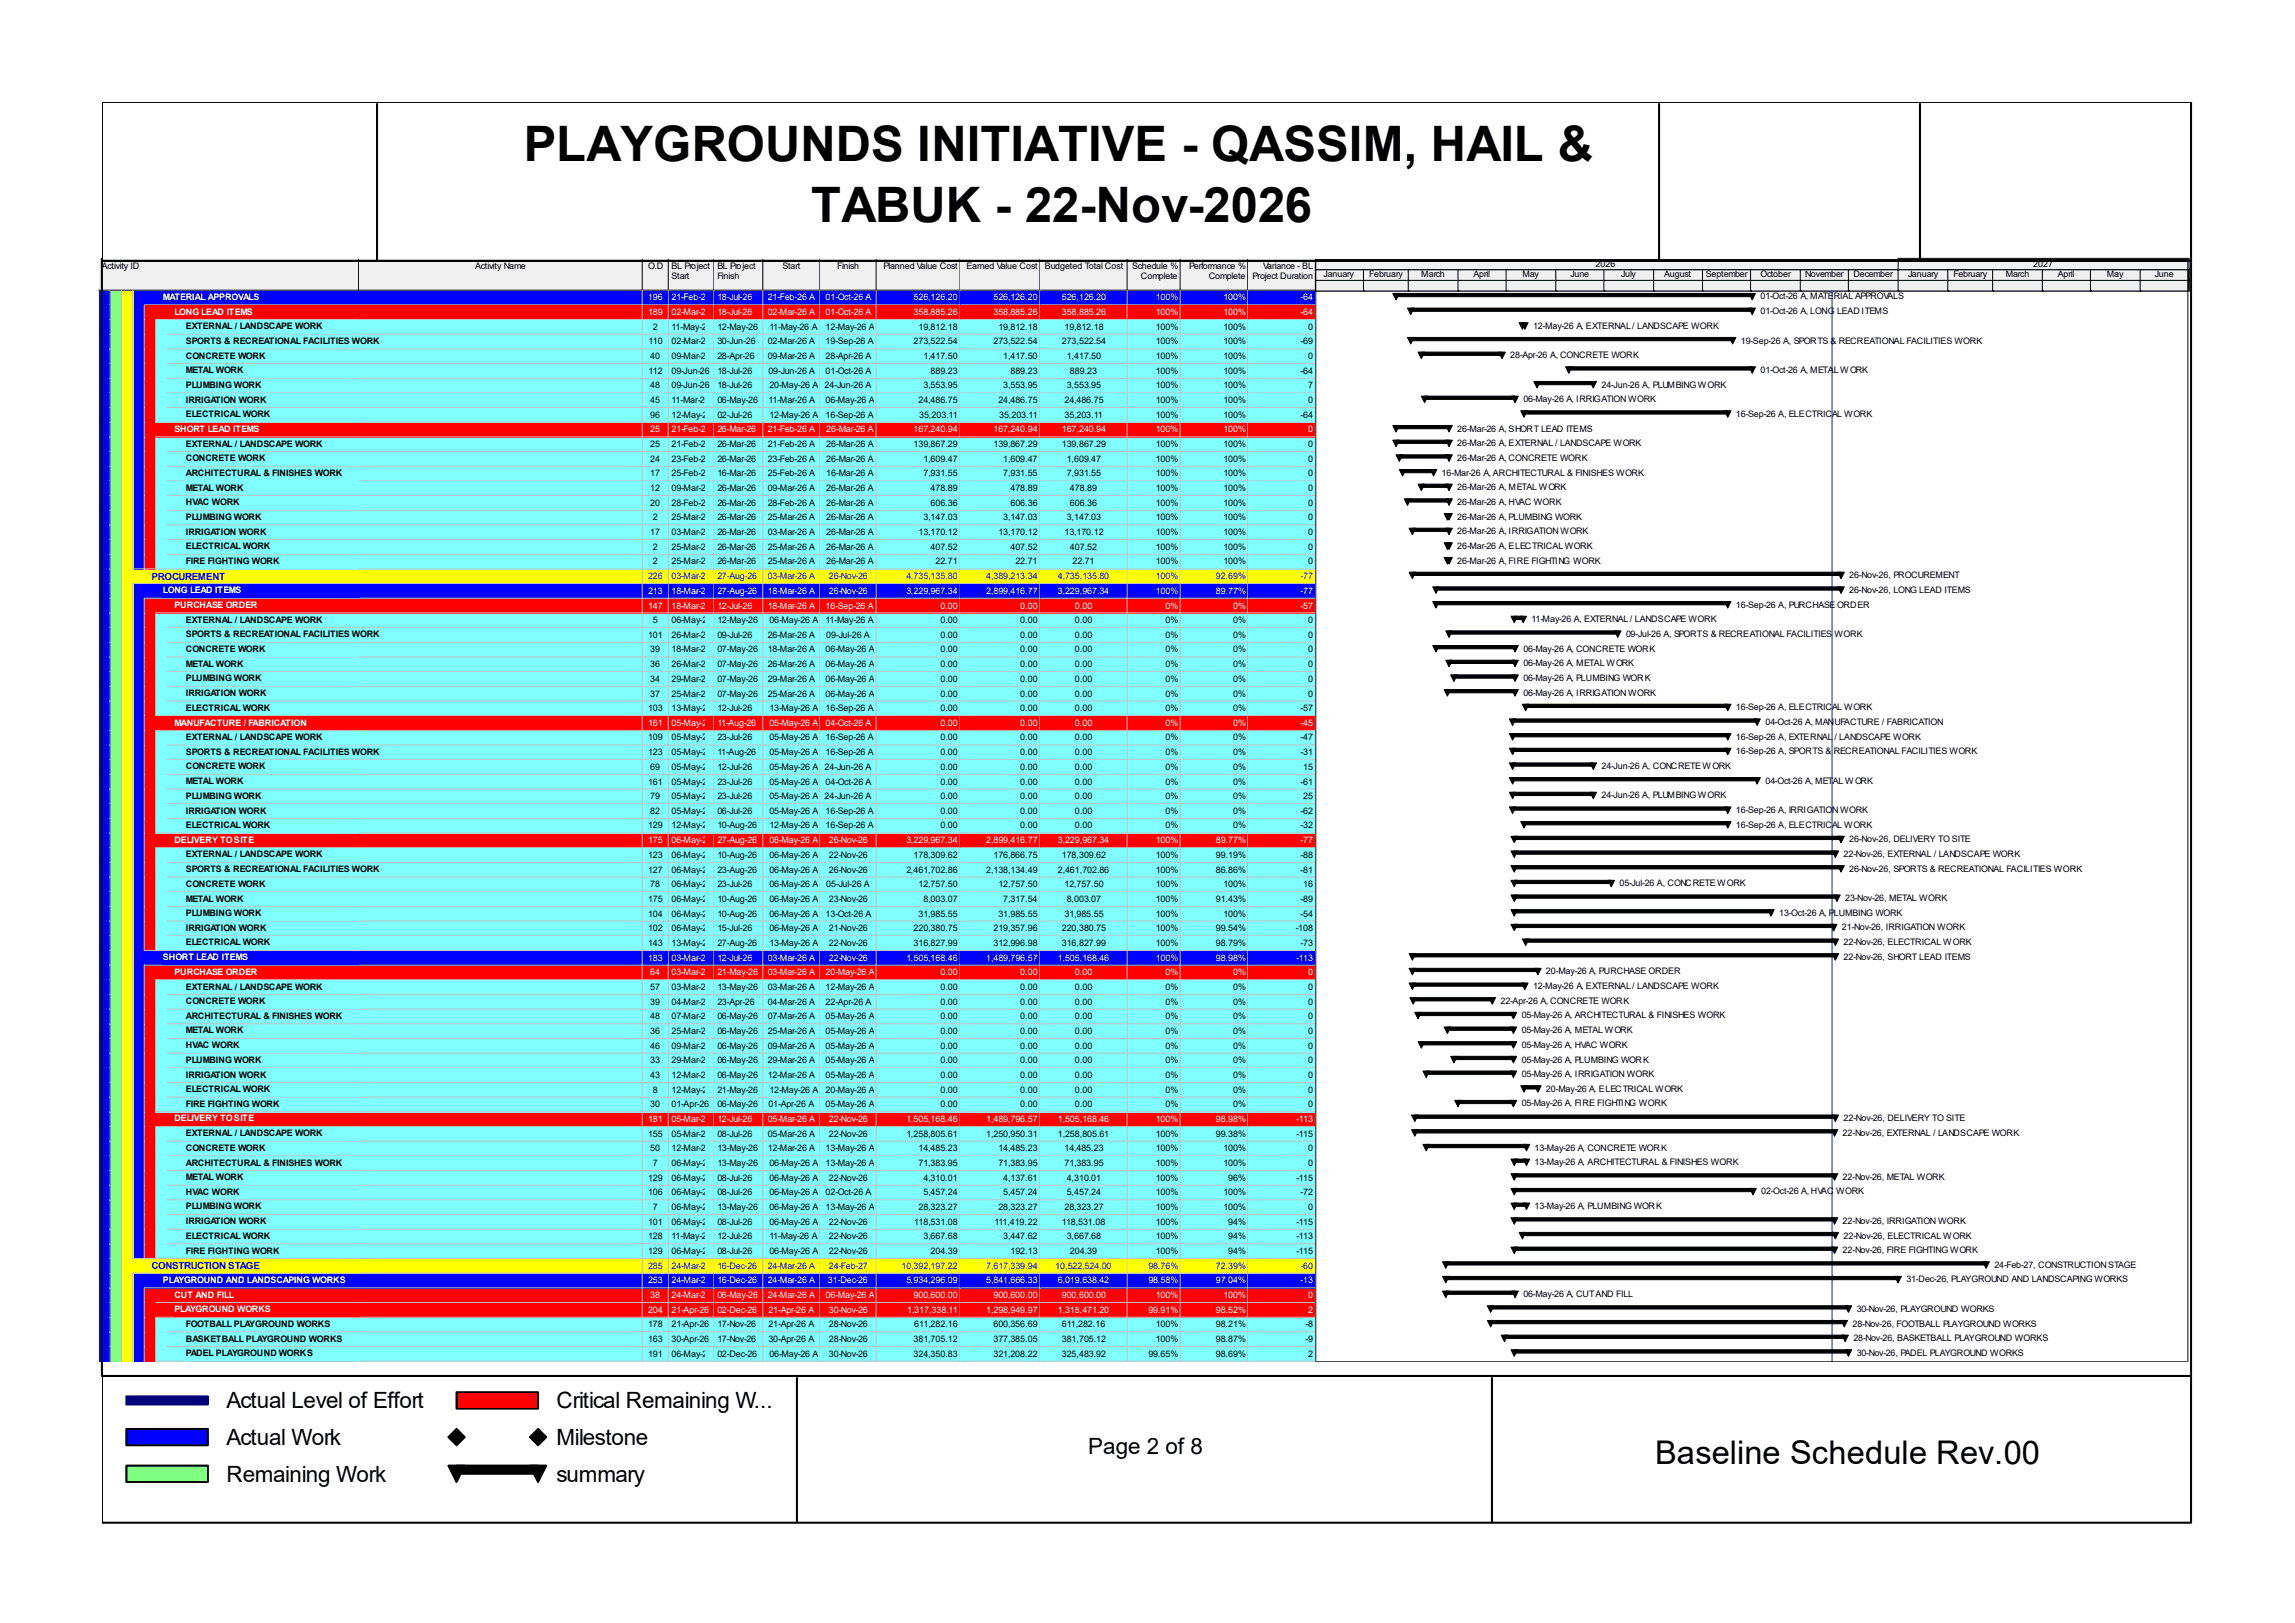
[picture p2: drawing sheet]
<svg xmlns="http://www.w3.org/2000/svg" width="297mm" height="210mm" viewBox="0 0 297 210" stroke-linecap="round" stroke-linejoin="round" font-family="sans-serif">
<defs><g id="words">
<g font-size="6.3">
<text x="67.8" y="20.8">PLAYGROUNDS INITIATIVE - QASSIM, HAIL &amp;</text>
<text x="105" y="28.7">TABUK - 22-Nov-2026</text>
</g>
<text font-size="4.2" x="214.2" y="189.4">Baseline Schedule Rev.00</text>
<g font-size="2.9">
<text x="29.3" y="182.2">Actual Level of Effort</text>
<text x="72" y="182.2">Critical Remaining W...</text>
<text x="29.3" y="187">Actual Work</text>
<text x="29.3" y="191.8">Remaining Work</text>
<text x="72" y="187">Milestone</text>
<text x="72" y="191.8">summary</text>
<text x="140.8" y="188.1">Page 2 of 8</text>
</g>
<g font-size="1.3" fill="#00f">
<text x="19.6" y="75">PROCUREMENT</text>
<text x="19.6" y="164.3">CONSTRUCTION STAGE</text>
</g>
<g font-size="1.2">
<text x="13.2" y="34.8">Activity ID</text>
<text x="61.5" y="34.8">Activity Name</text>
<text x="83.9" y="34.8">O.D</text>
<text x="86.9" y="34.8">BL Project</text>
<text x="92.8" y="34.8">BL Project</text>
<text x="101.3" y="34.8">Start</text>
<text x="108.3" y="34.8">Finish</text>
<text x="114.3" y="34.8">Planned Value Cost</text>
<text x="125.1" y="34.8">Earned Value Cost</text>
<text x="135.2" y="34.8">Budgeted Total Cost</text>
<text x="146.5" y="34.8">Schedule %</text>
<text x="153.9" y="34.8">Performance %</text>
<text x="163.5" y="34.8">Variance - BL</text>
<text x="171.3" y="35.9">January</text>
<text x="177.2" y="35.9">February</text>
<text x="183.9" y="35.9">March</text>
<text x="190.7" y="35.9">April</text>
<text x="197" y="35.9">May</text>
<text x="203.2" y="35.9">June</text>
<text x="206.5" y="34.5">2026</text>
<text x="209.8" y="35.9">July</text>
<text x="215.4" y="35.9">August</text>
<text x="220.8" y="35.9">September</text>
<text x="227.8" y="35.9">October</text>
<text x="233.6" y="35.9">November</text>
<text x="239.9" y="35.9">December</text>
<text x="246.9" y="35.9">January</text>
<text x="252.8" y="35.9">February</text>
<text x="259.6" y="35.9">March</text>
<text x="263.1" y="34.5">2027</text>
<text x="266.3" y="35.9">April</text>
<text x="272.7" y="35.9">May</text>
<text x="278.8" y="35.9">June</text>
<text x="86.9" y="36.1">Start</text>
<text x="92.8" y="36.1">Finish</text>
<text x="147.7" y="36.1">Complete</text>
<text x="156.4" y="36.1">Complete</text>
<text x="162.1" y="36.1">Project Duration</text>
<text x="227.8" y="38.7">01-Oct-26 A, MATERIAL APPROVALS</text>
<text x="227.8" y="40.6">01-Oct-26 A, LONG LEAD ITEMS</text>
<text x="24" y="42.6">EXTERNAL / LANDSCAPE WORK</text>
<text x="24" y="44.5">SPORTS &amp; RECREATIONAL FACILITIES WORK</text>
<text x="24" y="46.4">CONCRETE WORK</text>
<text x="83.9" y="44.6">110</text>
<text x="84.2" y="46.4">40</text>
<text x="84.5" y="42.7">2</text>
<text x="86.9" y="42.7">11-May-26</text>
<text x="86.9" y="44.6">02-Mar-26</text>
<text x="86.9" y="46.4">09-Mar-26</text>
<text x="92.8" y="42.7">12-May-26</text>
<text x="92.8" y="44.6">30-Jun-26</text>
<text x="92.8" y="46.4">28-Apr-26</text>
<text x="99.4" y="44.6">02-Mar-26 A</text>
<text x="99.4" y="46.4">09-Mar-26 A</text>
<text x="99.6" y="42.7">11-May-26 A</text>
<text x="106.8" y="42.7">12-May-26 A</text>
<text x="106.8" y="44.6">19-Sep-26 A</text>
<text x="106.8" y="46.4">28-Apr-26 A</text>
<text x="118.2" y="44.6">273,522.54</text>
<text x="118.9" y="42.7">19,812.18</text>
<text x="119.5" y="46.4">1,417.50</text>
<text x="128.6" y="44.6">273,522.54</text>
<text x="129.2" y="42.7">19,812.18</text>
<text x="129.8" y="46.4">1,417.50</text>
<text x="137.4" y="44.6">273,522.54</text>
<text x="137.8" y="42.7">19,812.18</text>
<text x="138" y="46.4">1,417.50</text>
<text x="149.6" y="42.7">100%</text>
<text x="149.6" y="44.6">100%</text>
<text x="149.6" y="46.4">100%</text>
<text x="158.3" y="42.7">100%</text>
<text x="158.3" y="44.6">100%</text>
<text x="158.3" y="46.4">100%</text>
<text x="168.3" y="44.6">-69</text>
<text x="169.3" y="42.7">0</text>
<text x="169.3" y="46.4">0</text>
<text x="195.5" y="46.4">28-Apr-26 A, CONCRETE WORK</text>
<text x="198.4" y="42.5">12-May-26 A, EXTERNAL / LANDSCAPE WORK</text>
<text x="225.3" y="44.4">19-Sep-26 A, SPORTS &amp; RECREATIONAL FACILITIES WORK</text>
<text x="24" y="48.3">METAL WORK</text>
<text x="24" y="50.2">PLUMBING WORK</text>
<text x="24" y="52.1">IRRIGATION WORK</text>
<text x="83.9" y="48.3">112</text>
<text x="84.2" y="50.2">48</text>
<text x="84.2" y="52.2">45</text>
<text x="86.9" y="48.3">09-Jun-26</text>
<text x="86.9" y="50.2">09-Jun-26</text>
<text x="86.9" y="52.2">11-Mar-26</text>
<text x="92.8" y="48.3">18-Jul-26</text>
<text x="92.8" y="50.2">18-Jul-26</text>
<text x="92.8" y="52.2">06-May-26</text>
<text x="99.4" y="48.3">09-Jun-26 A</text>
<text x="99.4" y="52.2">11-Mar-26 A</text>
<text x="99.6" y="50.2">20-May-26 A 24-Jun-26 A</text>
<text x="106.8" y="48.3">01-Oct-26 A</text>
<text x="106.8" y="52.2">06-May-26 A</text>
<text x="118.9" y="52.2">24,486.75</text>
<text x="119.5" y="50.2">3,553.95</text>
<text x="120.4" y="48.3">889.23</text>
<text x="129.2" y="52.2">24,486.75</text>
<text x="129.8" y="50.2">3,553.95</text>
<text x="130.8" y="48.3">889.23</text>
<text x="137.8" y="52.2">24,486.75</text>
<text x="138" y="50.2">3,553.95</text>
<text x="138.5" y="48.3">889.23</text>
<text x="149.6" y="48.3">100%</text>
<text x="149.6" y="50.2">100%</text>
<text x="149.6" y="52.2">100%</text>
<text x="158.3" y="48.3">100%</text>
<text x="158.3" y="50.2">100%</text>
<text x="158.3" y="52.2">100%</text>
<text x="168.3" y="48.3">-64</text>
<text x="169.3" y="50.2">7</text>
<text x="169.3" y="52.2">0</text>
<text x="197.1" y="52">06-May-26 A, IRRIGATION WORK</text>
<text x="207.3" y="50.2">24-Jun-26 A, PLUMBING WORK</text>
<text x="224.7" y="53.9">16-Sep-26 A, ELECTRICAL WORK</text>
<text x="227.8" y="48.3">01-Oct-26 A, METAL WORK</text>
<text x="24" y="54">ELECTRICAL WORK</text>
<text x="24" y="57.8">EXTERNAL / LANDSCAPE WORK</text>
<text x="24" y="59.7">CONCRETE WORK</text>
<text x="84.2" y="54.1">96</text>
<text x="84.2" y="57.8">25</text>
<text x="84.2" y="59.7">24</text>
<text x="86.9" y="54.1">12-May-26</text>
<text x="86.9" y="57.8">21-Feb-26</text>
<text x="86.9" y="59.7">23-Feb-26</text>
<text x="92.8" y="54.1">02-Jul-26</text>
<text x="92.8" y="57.8">26-Mar-26</text>
<text x="92.8" y="59.7">26-Mar-26</text>
<text x="99.4" y="57.8">21-Feb-26 A</text>
<text x="99.4" y="59.7">23-Feb-26 A</text>
<text x="99.6" y="54.1">12-May-26 A</text>
<text x="106.8" y="54.1">16-Sep-26 A</text>
<text x="106.9" y="57.8">26-Mar-26 A</text>
<text x="106.9" y="59.7">26-Mar-26 A</text>
<text x="118.2" y="57.8">139,867.29</text>
<text x="119" y="54.1">35,203.11</text>
<text x="119.5" y="59.7">1,609.47</text>
<text x="128.6" y="57.8">139,867.29</text>
<text x="129.3" y="54.1">35,203.11</text>
<text x="129.8" y="59.7">1,609.47</text>
<text x="137.4" y="57.8">139,867.29</text>
<text x="137.8" y="54.1">35,203.11</text>
<text x="138" y="59.7">1,609.47</text>
<text x="149.6" y="54.1">100%</text>
<text x="149.6" y="57.8">100%</text>
<text x="149.6" y="59.7">100%</text>
<text x="158.3" y="54.1">100%</text>
<text x="158.3" y="57.8">100%</text>
<text x="158.3" y="59.7">100%</text>
<text x="168.3" y="54.1">-64</text>
<text x="169.3" y="57.8">0</text>
<text x="169.3" y="59.7">0</text>
<text x="188.6" y="55.8">26-Mar-26 A, SHORT LEAD ITEMS</text>
<text x="188.6" y="57.7">26-Mar-26 A, EXTERNAL / LANDSCAPE WORK</text>
<text x="188.6" y="59.6">26-Mar-26 A, CONCRETE WORK</text>
<text x="24" y="61.6">ARCHITECTURAL &amp; FINISHES WORK</text>
<text x="24" y="63.5">METAL WORK</text>
<text x="24" y="65.4">HVAC WORK</text>
<text x="84.2" y="61.6">17</text>
<text x="84.2" y="63.5">12</text>
<text x="84.2" y="65.4">20</text>
<text x="86.9" y="61.6">25-Feb-26</text>
<text x="86.9" y="63.5">09-Mar-26</text>
<text x="86.9" y="65.4">28-Feb-26</text>
<text x="92.8" y="61.6">16-Mar-26</text>
<text x="92.8" y="63.5">26-Mar-26</text>
<text x="92.8" y="65.4">26-Mar-26</text>
<text x="99.4" y="61.6">25-Feb-26 A</text>
<text x="99.4" y="63.5">09-Mar-26 A</text>
<text x="99.4" y="65.4">28-Feb-26 A</text>
<text x="106.9" y="61.6">16-Mar-26 A</text>
<text x="106.9" y="63.5">26-Mar-26 A</text>
<text x="106.9" y="65.4">26-Mar-26 A</text>
<text x="119.5" y="61.6">7,931.55</text>
<text x="120.4" y="63.5">478.89</text>
<text x="120.4" y="65.4">606.36</text>
<text x="129.8" y="61.6">7,931.55</text>
<text x="130.8" y="63.5">478.89</text>
<text x="130.8" y="65.4">606.36</text>
<text x="138" y="61.6">7,931.55</text>
<text x="138.5" y="63.5">478.89</text>
<text x="138.5" y="65.4">606.36</text>
<text x="149.6" y="61.6">100%</text>
<text x="149.6" y="63.5">100%</text>
<text x="149.6" y="65.4">100%</text>
<text x="158.3" y="61.6">100%</text>
<text x="158.3" y="63.5">100%</text>
<text x="158.3" y="65.4">100%</text>
<text x="169.3" y="61.6">0</text>
<text x="169.3" y="63.5">0</text>
<text x="169.3" y="65.4">0</text>
<text x="186.6" y="61.6">16-Mar-26 A, ARCHITECTURAL &amp; FINISHES WORK</text>
<text x="188.6" y="63.4">26-Mar-26 A, METAL WORK</text>
<text x="188.6" y="65.3">26-Mar-26 A, HVAC WORK</text>
<text x="24" y="67.3">PLUMBING WORK</text>
<text x="24" y="69.2">IRRIGATION WORK</text>
<text x="24" y="71.1">ELECTRICAL WORK</text>
<text x="84.2" y="69.3">17</text>
<text x="84.5" y="67.4">2</text>
<text x="84.5" y="71.1">2</text>
<text x="86.9" y="67.4">25-Mar-26</text>
<text x="86.9" y="69.3">03-Mar-26</text>
<text x="86.9" y="71.1">25-Mar-26</text>
<text x="92.8" y="67.4">26-Mar-26</text>
<text x="92.8" y="69.3">26-Mar-26</text>
<text x="92.8" y="71.1">26-Mar-26</text>
<text x="99.4" y="67.4">25-Mar-26 A</text>
<text x="99.4" y="69.3">03-Mar-26 A</text>
<text x="99.4" y="71.1">25-Mar-26 A</text>
<text x="106.9" y="67.4">26-Mar-26 A</text>
<text x="106.9" y="69.3">26-Mar-26 A</text>
<text x="106.9" y="71.1">26-Mar-26 A</text>
<text x="118.9" y="69.3">13,170.12</text>
<text x="119.5" y="67.4">3,147.03</text>
<text x="120.4" y="71.1">407.52</text>
<text x="129.2" y="69.3">13,170.12</text>
<text x="129.8" y="67.4">3,147.03</text>
<text x="130.8" y="71.1">407.52</text>
<text x="137.8" y="69.3">13,170.12</text>
<text x="138" y="67.4">3,147.03</text>
<text x="138.5" y="71.1">407.52</text>
<text x="149.6" y="67.4">100%</text>
<text x="149.6" y="69.3">100%</text>
<text x="149.6" y="71.1">100%</text>
<text x="158.3" y="67.4">100%</text>
<text x="158.3" y="69.3">100%</text>
<text x="158.3" y="71.1">100%</text>
<text x="169.3" y="67.4">0</text>
<text x="169.3" y="69.3">0</text>
<text x="169.3" y="71.1">0</text>
<text x="188.6" y="67.2">26-Mar-26 A, PLUMBING WORK</text>
<text x="188.6" y="69.1">26-Mar-26 A, IRRIGATION WORK</text>
<text x="188.6" y="71">26-Mar-26 A, ELECTRICAL WORK</text>
<text x="24" y="73">FIRE FIGHTING WORK</text>
<text x="84.5" y="73">2</text>
<text x="86.9" y="73">25-Mar-26</text>
<text x="92.8" y="73">26-Mar-26</text>
<text x="99.4" y="73">25-Mar-26 A</text>
<text x="106.9" y="73">26-Mar-26 A</text>
<text x="121.1" y="73">22.71</text>
<text x="131.4" y="73">22.71</text>
<text x="138.8" y="73">22.71</text>
<text x="149.6" y="73">100%</text>
<text x="158.3" y="73">100%</text>
<text x="169.3" y="73">0</text>
<text x="188.6" y="72.9">26-Mar-26 A, FIRE FIGHTING WORK</text>
<text x="239.3" y="74.8">26-Nov-26, PROCUREMENT</text>
<text x="239.3" y="76.7">26-Nov-26, LONG LEAD ITEMS</text>
<text x="24" y="80.6">EXTERNAL / LANDSCAPE WORK</text>
<text x="24" y="82.5">SPORTS &amp; RECREATIONAL FACILITIES WORK</text>
<text x="83.9" y="82.5">101</text>
<text x="84.5" y="80.6">5</text>
<text x="86.9" y="80.6">06-May-26</text>
<text x="86.9" y="82.5">26-Mar-26</text>
<text x="92.8" y="80.6">12-May-26</text>
<text x="92.8" y="82.5">09-Jul-26</text>
<text x="99.4" y="82.5">26-Mar-26 A</text>
<text x="99.6" y="80.6">06-May-26 A</text>
<text x="106.8" y="80.6">11-May-26 A</text>
<text x="106.9" y="82.5">09-Jul-26 A</text>
<text x="121.7" y="80.6">0.00</text>
<text x="121.7" y="82.5">0.00</text>
<text x="132" y="80.6">0.00</text>
<text x="132" y="82.5">0.00</text>
<text x="139.1" y="80.6">0.00</text>
<text x="139.1" y="82.5">0.00</text>
<text x="150.8" y="80.6">0%</text>
<text x="150.8" y="82.5">0%</text>
<text x="159.6" y="80.6">0%</text>
<text x="159.6" y="82.5">0%</text>
<text x="169.3" y="80.6">0</text>
<text x="169.3" y="82.5">0</text>
<text x="198.2" y="80.5">11-May-26 A, EXTERNAL / LANDSCAPE WORK</text>
<text x="210.4" y="82.4">09-Jul-26 A, SPORTS &amp; RECREATIONAL FACILITIES WORK</text>
<text x="224.7" y="78.6">16-Sep-26 A, PURCHASE ORDER</text>
<text x="24" y="84.4">CONCRETE WORK</text>
<text x="24" y="86.3">METAL WORK</text>
<text x="24" y="88.2">PLUMBING WORK</text>
<text x="84.2" y="84.4">39</text>
<text x="84.2" y="86.3">36</text>
<text x="84.2" y="88.2">34</text>
<text x="86.9" y="84.4">18-Mar-26</text>
<text x="86.9" y="86.3">26-Mar-26</text>
<text x="86.9" y="88.2">29-Mar-26</text>
<text x="92.8" y="84.4">07-May-26</text>
<text x="92.8" y="86.3">07-May-26</text>
<text x="92.8" y="88.2">07-May-26</text>
<text x="99.4" y="84.4">18-Mar-26 A</text>
<text x="99.4" y="86.3">26-Mar-26 A</text>
<text x="99.4" y="88.2">29-Mar-26 A</text>
<text x="106.8" y="84.4">06-May-26 A</text>
<text x="106.8" y="86.3">06-May-26 A</text>
<text x="106.8" y="88.2">06-May-26 A</text>
<text x="121.7" y="84.4">0.00</text>
<text x="121.7" y="86.3">0.00</text>
<text x="121.7" y="88.2">0.00</text>
<text x="132" y="84.4">0.00</text>
<text x="132" y="86.3">0.00</text>
<text x="132" y="88.2">0.00</text>
<text x="139.1" y="84.4">0.00</text>
<text x="139.1" y="86.3">0.00</text>
<text x="139.1" y="88.2">0.00</text>
<text x="150.8" y="84.4">0%</text>
<text x="150.8" y="86.3">0%</text>
<text x="150.8" y="88.2">0%</text>
<text x="159.6" y="84.4">0%</text>
<text x="159.6" y="86.3">0%</text>
<text x="159.6" y="88.2">0%</text>
<text x="169.3" y="84.4">0</text>
<text x="169.3" y="86.3">0</text>
<text x="169.3" y="88.2">0</text>
<text x="197.1" y="84.3">06-May-26 A, CONCRETE WORK</text>
<text x="197.1" y="86.2">06-May-26 A, METAL WORK</text>
<text x="197.1" y="88.1">06-May-26 A, PLUMBING WORK</text>
<text x="24" y="90.1">IRRIGATION WORK</text>
<text x="24" y="92">ELECTRICAL WORK</text>
<text x="24" y="95.8">EXTERNAL / LANDSCAPE WORK</text>
<text x="83.9" y="92">103</text>
<text x="83.9" y="95.8">109</text>
<text x="84.2" y="90.1">37</text>
<text x="86.9" y="90.1">25-Mar-26</text>
<text x="86.9" y="92">13-May-26</text>
<text x="86.9" y="95.8">05-May-26</text>
<text x="92.8" y="90.1">07-May-26</text>
<text x="92.8" y="92">12-Jul-26</text>
<text x="92.8" y="95.8">23-Jul-26</text>
<text x="99.4" y="90.1">25-Mar-26 A</text>
<text x="99.6" y="92">13-May-26 A</text>
<text x="99.6" y="95.8">05-May-26 A</text>
<text x="106.8" y="90.1">06-May-26 A</text>
<text x="106.8" y="92">16-Sep-26 A</text>
<text x="106.8" y="95.8">16-Sep-26 A</text>
<text x="121.7" y="90.1">0.00</text>
<text x="121.7" y="92">0.00</text>
<text x="121.7" y="95.8">0.00</text>
<text x="132" y="90.1">0.00</text>
<text x="132" y="92">0.00</text>
<text x="132" y="95.8">0.00</text>
<text x="139.1" y="90.1">0.00</text>
<text x="139.1" y="92">0.00</text>
<text x="139.1" y="95.8">0.00</text>
<text x="150.8" y="90.1">0%</text>
<text x="150.8" y="92">0%</text>
<text x="150.8" y="95.8">0%</text>
<text x="159.6" y="90.1">0%</text>
<text x="159.6" y="92">0%</text>
<text x="159.6" y="95.8">0%</text>
<text x="168.3" y="92">-57</text>
<text x="168.3" y="95.8">-47</text>
<text x="169.3" y="90.1">0</text>
<text x="197.1" y="90">06-May-26 A, IRRIGATION WORK</text>
<text x="224.7" y="91.9">16-Sep-26 A, ELECTRICAL WORK</text>
<text x="224.7" y="95.7">16-Sep-26 A, EXTERNAL / LANDSCAPE WORK</text>
<text x="228.5" y="93.8">04-Oct-26 A, MANUFACTURE / FABRICATION</text>
<text x="24" y="97.7">SPORTS &amp; RECREATIONAL FACILITIES WORK</text>
<text x="24" y="99.6">CONCRETE WORK</text>
<text x="24" y="101.5">METAL WORK</text>
<text x="83.9" y="97.7">123</text>
<text x="83.9" y="101.5">161</text>
<text x="84.2" y="99.6">69</text>
<text x="86.9" y="97.7">05-May-26</text>
<text x="86.9" y="99.6">05-May-26</text>
<text x="86.9" y="101.5">05-May-26</text>
<text x="92.8" y="97.7">11-Aug-26</text>
<text x="92.8" y="99.6">12-Jul-26</text>
<text x="92.8" y="101.5">23-Jul-26</text>
<text x="99.6" y="97.7">05-May-26 A</text>
<text x="99.6" y="99.6">05-May-26 A 24-Jun-26 A</text>
<text x="99.6" y="101.5">05-May-26 A</text>
<text x="106.8" y="97.7">16-Sep-26 A</text>
<text x="106.8" y="101.5">04-Oct-26 A</text>
<text x="121.7" y="97.7">0.00</text>
<text x="121.7" y="99.6">0.00</text>
<text x="121.7" y="101.5">0.00</text>
<text x="132" y="97.7">0.00</text>
<text x="132" y="99.6">0.00</text>
<text x="132" y="101.5">0.00</text>
<text x="139.1" y="97.7">0.00</text>
<text x="139.1" y="99.6">0.00</text>
<text x="139.1" y="101.5">0.00</text>
<text x="150.8" y="97.7">0%</text>
<text x="150.8" y="99.6">0%</text>
<text x="150.8" y="101.5">0%</text>
<text x="159.6" y="97.7">0%</text>
<text x="159.6" y="99.6">0%</text>
<text x="159.6" y="101.5">0%</text>
<text x="168.3" y="97.7">-31</text>
<text x="168.3" y="101.5">-61</text>
<text x="168.7" y="99.6">15</text>
<text x="207.3" y="99.5">24-Jun-26 A, CONCRETE WORK</text>
<text x="224.7" y="97.6">16-Sep-26 A, SPORTS &amp; RECREATIONAL FACILITIES WORK</text>
<text x="228.5" y="101.4">04-Oct-26 A, METAL WORK</text>
<text x="24" y="103.4">PLUMBING WORK</text>
<text x="24" y="105.3">IRRIGATION WORK</text>
<text x="24" y="107.1">ELECTRICAL WORK</text>
<text x="83.9" y="107.2">129</text>
<text x="84.2" y="103.4">79</text>
<text x="84.2" y="105.3">82</text>
<text x="86.9" y="103.4">05-May-26</text>
<text x="86.9" y="105.3">05-May-26</text>
<text x="86.9" y="107.2">12-May-26</text>
<text x="92.8" y="103.4">23-Jul-26</text>
<text x="92.8" y="105.3">06-Jul-26</text>
<text x="92.8" y="107.2">10-Aug-26</text>
<text x="99.6" y="103.4">05-May-26 A 24-Jun-26 A</text>
<text x="99.6" y="105.3">05-May-26 A</text>
<text x="99.6" y="107.2">12-May-26 A</text>
<text x="106.8" y="105.3">16-Sep-26 A</text>
<text x="106.8" y="107.2">16-Sep-26 A</text>
<text x="121.7" y="103.4">0.00</text>
<text x="121.7" y="105.3">0.00</text>
<text x="121.7" y="107.2">0.00</text>
<text x="132" y="103.4">0.00</text>
<text x="132" y="105.3">0.00</text>
<text x="132" y="107.2">0.00</text>
<text x="139.1" y="103.4">0.00</text>
<text x="139.1" y="105.3">0.00</text>
<text x="139.1" y="107.2">0.00</text>
<text x="150.8" y="103.4">0%</text>
<text x="150.8" y="105.3">0%</text>
<text x="150.8" y="107.2">0%</text>
<text x="159.6" y="103.4">0%</text>
<text x="159.6" y="105.3">0%</text>
<text x="159.6" y="107.2">0%</text>
<text x="168.3" y="105.3">-62</text>
<text x="168.3" y="107.2">-32</text>
<text x="168.7" y="103.4">25</text>
<text x="207.3" y="103.3">24-Jun-26 A, PLUMBING WORK</text>
<text x="224.7" y="105.2">16-Sep-26 A, IRRIGATION WORK</text>
<text x="224.7" y="107.1">16-Sep-26 A, ELECTRICAL WORK</text>
<text x="24" y="111">EXTERNAL / LANDSCAPE WORK</text>
<text x="24" y="112.9">SPORTS &amp; RECREATIONAL FACILITIES WORK</text>
<text x="83.9" y="111">123</text>
<text x="83.9" y="112.9">127</text>
<text x="86.9" y="111">06-May-26</text>
<text x="86.9" y="112.9">06-May-26</text>
<text x="92.8" y="111">10-Aug-26</text>
<text x="92.8" y="112.9">23-Aug-26</text>
<text x="99.6" y="111">06-May-26 A</text>
<text x="99.6" y="112.9">06-May-26 A</text>
<text x="107.3" y="111">22-Nov-26</text>
<text x="107.3" y="112.9">26-Nov-26</text>
<text x="117.3" y="112.9">2,461,702.86</text>
<text x="118.2" y="111">178,309.62</text>
<text x="127.6" y="112.9">2,138,134.49</text>
<text x="128.6" y="111">176,866.75</text>
<text x="136.9" y="112.9">2,461,702.86</text>
<text x="137.4" y="111">178,309.62</text>
<text x="149.6" y="111">100%</text>
<text x="149.6" y="112.9">100%</text>
<text x="157.4" y="111">99.19%</text>
<text x="157.4" y="112.9">86.86%</text>
<text x="168.3" y="111">-88</text>
<text x="168.3" y="112.9">-81</text>
<text x="238.6" y="110.9">22-Nov-26, EXTERNAL / LANDSCAPE WORK</text>
<text x="239.3" y="109">26-Nov-26, DELIVERY TO SITE</text>
<text x="239.3" y="112.8">26-Nov-26, SPORTS &amp; RECREATIONAL FACILITIES WORK</text>
<text x="24" y="114.8">CONCRETE WORK</text>
<text x="24" y="116.7">METAL WORK</text>
<text x="24" y="118.6">PLUMBING WORK</text>
<text x="83.9" y="116.7">175</text>
<text x="83.9" y="118.6">104</text>
<text x="84.2" y="114.8">78</text>
<text x="86.9" y="114.8">06-May-26</text>
<text x="86.9" y="116.7">06-May-26</text>
<text x="86.9" y="118.6">06-May-26</text>
<text x="92.8" y="114.8">23-Jul-26</text>
<text x="92.8" y="116.7">10-Aug-26</text>
<text x="92.8" y="118.6">10-Aug-26</text>
<text x="99.6" y="114.8">06-May-26 A</text>
<text x="99.6" y="116.7">06-May-26 A</text>
<text x="99.6" y="118.6">06-May-26 A</text>
<text x="106.8" y="118.6">13-Oct-26 A</text>
<text x="106.9" y="114.8">05-Jul-26 A</text>
<text x="107.3" y="116.7">23-Nov-26</text>
<text x="118.9" y="114.8">12,757.50</text>
<text x="118.9" y="118.6">31,985.55</text>
<text x="119.5" y="116.7">8,003.07</text>
<text x="129.2" y="114.8">12,757.50</text>
<text x="129.2" y="118.6">31,985.55</text>
<text x="129.8" y="116.7">7,317.54</text>
<text x="137.8" y="114.8">12,757.50</text>
<text x="137.8" y="118.6">31,985.55</text>
<text x="138" y="116.7">8,003.07</text>
<text x="149.6" y="114.8">100%</text>
<text x="149.6" y="116.7">100%</text>
<text x="149.6" y="118.6">100%</text>
<text x="157.4" y="116.7">91.43%</text>
<text x="158.3" y="114.8">100%</text>
<text x="158.3" y="118.6">100%</text>
<text x="168.3" y="116.7">-89</text>
<text x="168.3" y="118.6">-54</text>
<text x="168.7" y="114.8">16</text>
<text x="209.6" y="114.7">05-Jul-26 A, CONCRETE WORK</text>
<text x="230.3" y="118.5">13-Oct-26 A, PLUMBING WORK</text>
<text x="238.8" y="116.6">23-Nov-26, METAL WORK</text>
<text x="24" y="120.4">IRRIGATION WORK</text>
<text x="24" y="122.3">ELECTRICAL WORK</text>
<text x="83.9" y="120.5">102</text>
<text x="83.9" y="122.4">143</text>
<text x="86.9" y="120.5">06-May-26</text>
<text x="86.9" y="122.4">13-May-26</text>
<text x="92.8" y="120.5">15-Jul-26</text>
<text x="92.8" y="122.4">27-Aug-26</text>
<text x="99.6" y="120.5">06-May-26 A</text>
<text x="99.6" y="122.4">13-May-26 A</text>
<text x="107.3" y="120.5">21-Nov-26</text>
<text x="107.3" y="122.4">22-Nov-26</text>
<text x="118.2" y="120.5">220,380.75</text>
<text x="118.2" y="122.4">316,827.99</text>
<text x="128.6" y="120.5">219,357.96</text>
<text x="128.6" y="122.4">312,996.98</text>
<text x="137.4" y="120.5">220,380.75</text>
<text x="137.4" y="122.4">316,827.99</text>
<text x="149.6" y="120.5">100%</text>
<text x="149.6" y="122.4">100%</text>
<text x="157.4" y="120.5">99.54%</text>
<text x="157.4" y="122.4">98.79%</text>
<text x="167.7" y="120.5">-108</text>
<text x="168.3" y="122.4">-73</text>
<text x="238.4" y="120.4">21-Nov-26, IRRIGATION WORK</text>
<text x="238.6" y="122.3">22-Nov-26, ELECTRICAL WORK</text>
<text x="238.6" y="124.2">22-Nov-26, SHORT LEAD ITEMS</text>
<text x="24" y="128.1">EXTERNAL / LANDSCAPE WORK</text>
<text x="24" y="130">CONCRETE WORK</text>
<text x="24" y="131.8">ARCHITECTURAL &amp; FINISHES WORK</text>
<text x="84.2" y="128.1">57</text>
<text x="84.2" y="130">39</text>
<text x="84.2" y="131.9">48</text>
<text x="86.9" y="128.1">03-Mar-26</text>
<text x="86.9" y="130">04-Mar-26</text>
<text x="86.9" y="131.9">07-Mar-26</text>
<text x="92.8" y="128.1">13-May-26</text>
<text x="92.8" y="130">23-Apr-26</text>
<text x="92.8" y="131.9">06-May-26</text>
<text x="99.4" y="128.1">03-Mar-26 A</text>
<text x="99.4" y="130">04-Mar-26 A</text>
<text x="99.4" y="131.9">07-Mar-26 A</text>
<text x="106.8" y="128.1">12-May-26 A</text>
<text x="106.8" y="130">22-Apr-26 A</text>
<text x="106.8" y="131.9">05-May-26 A</text>
<text x="121.7" y="128.1">0.00</text>
<text x="121.7" y="130">0.00</text>
<text x="121.7" y="131.9">0.00</text>
<text x="132" y="128.1">0.00</text>
<text x="132" y="130">0.00</text>
<text x="132" y="131.9">0.00</text>
<text x="139.1" y="128.1">0.00</text>
<text x="139.1" y="130">0.00</text>
<text x="139.1" y="131.9">0.00</text>
<text x="150.8" y="128.1">0%</text>
<text x="150.8" y="130">0%</text>
<text x="150.8" y="131.9">0%</text>
<text x="159.6" y="128.1">0%</text>
<text x="159.6" y="130">0%</text>
<text x="159.6" y="131.9">0%</text>
<text x="169.3" y="128.1">0</text>
<text x="169.3" y="130">0</text>
<text x="169.3" y="131.9">0</text>
<text x="194.2" y="129.9">22-Apr-26 A, CONCRETE WORK</text>
<text x="196.9" y="131.8">05-May-26 A, ARCHITECTURAL &amp; FINISHES WORK</text>
<text x="198.4" y="128">12-May-26 A, EXTERNAL / LANDSCAPE WORK</text>
<text x="200.1" y="126.1">20-May-26 A, PURCHASE ORDER</text>
<text x="24" y="133.7">METAL WORK</text>
<text x="24" y="135.6">HVAC WORK</text>
<text x="24" y="137.5">PLUMBING WORK</text>
<text x="84.2" y="133.8">36</text>
<text x="84.2" y="135.7">46</text>
<text x="84.2" y="137.6">33</text>
<text x="86.9" y="133.8">25-Mar-26</text>
<text x="86.9" y="135.7">09-Mar-26</text>
<text x="86.9" y="137.6">29-Mar-26</text>
<text x="92.8" y="133.8">06-May-26</text>
<text x="92.8" y="135.7">06-May-26</text>
<text x="92.8" y="137.6">06-May-26</text>
<text x="99.4" y="133.8">25-Mar-26 A</text>
<text x="99.4" y="135.7">09-Mar-26 A</text>
<text x="99.4" y="137.6">29-Mar-26 A</text>
<text x="106.8" y="133.8">05-May-26 A</text>
<text x="106.8" y="135.7">05-May-26 A</text>
<text x="106.8" y="137.6">05-May-26 A</text>
<text x="121.7" y="133.8">0.00</text>
<text x="121.7" y="135.7">0.00</text>
<text x="121.7" y="137.6">0.00</text>
<text x="132" y="133.8">0.00</text>
<text x="132" y="135.7">0.00</text>
<text x="132" y="137.6">0.00</text>
<text x="139.1" y="133.8">0.00</text>
<text x="139.1" y="135.7">0.00</text>
<text x="139.1" y="137.6">0.00</text>
<text x="150.8" y="133.8">0%</text>
<text x="150.8" y="135.7">0%</text>
<text x="150.8" y="137.6">0%</text>
<text x="159.6" y="133.8">0%</text>
<text x="159.6" y="135.7">0%</text>
<text x="159.6" y="137.6">0%</text>
<text x="169.3" y="133.8">0</text>
<text x="169.3" y="135.7">0</text>
<text x="169.3" y="137.6">0</text>
<text x="196.9" y="133.7">05-May-26 A, METAL WORK</text>
<text x="196.9" y="135.6">05-May-26 A, HVAC WORK</text>
<text x="196.9" y="137.5">05-May-26 A, PLUMBING WORK</text>
<text x="24" y="139.4">IRRIGATION WORK</text>
<text x="24" y="141.4">ELECTRICAL WORK</text>
<text x="24" y="143.3">FIRE FIGHTING WORK</text>
<text x="84.2" y="139.5">43</text>
<text x="84.2" y="143.3">30</text>
<text x="84.5" y="141.4">8</text>
<text x="86.9" y="139.5">12-Mar-26</text>
<text x="86.9" y="141.4">12-May-26</text>
<text x="86.9" y="143.3">01-Apr-26</text>
<text x="92.8" y="139.5">06-May-26</text>
<text x="92.8" y="141.4">21-May-26</text>
<text x="92.8" y="143.3">06-May-26</text>
<text x="99.4" y="139.5">12-Mar-26 A</text>
<text x="99.4" y="143.3">01-Apr-26 A</text>
<text x="99.6" y="141.4">12-May-26 A</text>
<text x="106.8" y="139.5">05-May-26 A</text>
<text x="106.8" y="141.4">20-May-26 A</text>
<text x="106.8" y="143.3">05-May-26 A</text>
<text x="121.7" y="139.5">0.00</text>
<text x="121.7" y="141.4">0.00</text>
<text x="121.7" y="143.3">0.00</text>
<text x="132" y="139.5">0.00</text>
<text x="132" y="141.4">0.00</text>
<text x="132" y="143.3">0.00</text>
<text x="139.1" y="139.5">0.00</text>
<text x="139.1" y="141.4">0.00</text>
<text x="139.1" y="143.3">0.00</text>
<text x="150.8" y="139.5">0%</text>
<text x="150.8" y="141.4">0%</text>
<text x="150.8" y="143.3">0%</text>
<text x="159.6" y="139.5">0%</text>
<text x="159.6" y="141.4">0%</text>
<text x="159.6" y="143.3">0%</text>
<text x="169.3" y="139.5">0</text>
<text x="169.3" y="141.4">0</text>
<text x="169.3" y="143.3">0</text>
<text x="196.9" y="139.4">05-May-26 A, IRRIGATION WORK</text>
<text x="196.9" y="143.2">05-May-26 A, FIRE FIGHTING WORK</text>
<text x="200.1" y="141.3">20-May-26 A, ELECTRICAL WORK</text>
<text x="24" y="147">EXTERNAL / LANDSCAPE WORK</text>
<text x="24" y="148.9">CONCRETE WORK</text>
<text x="83.9" y="147.1">155</text>
<text x="84.2" y="149">50</text>
<text x="86.9" y="147.1">05-Mar-26</text>
<text x="86.9" y="149">12-Mar-26</text>
<text x="92.8" y="147.1">08-Jul-26</text>
<text x="92.8" y="149">13-May-26</text>
<text x="99.4" y="147.1">05-Mar-26 A</text>
<text x="99.4" y="149">12-Mar-26 A</text>
<text x="106.8" y="149">13-May-26 A</text>
<text x="107.3" y="147.1">22-Nov-26</text>
<text x="117.3" y="147.1">1,258,805.61</text>
<text x="118.9" y="149">14,485.23</text>
<text x="127.6" y="147.1">1,250,950.31</text>
<text x="129.2" y="149">14,485.23</text>
<text x="136.9" y="147.1">1,258,805.61</text>
<text x="137.8" y="149">14,485.23</text>
<text x="149.6" y="147.1">100%</text>
<text x="149.6" y="149">100%</text>
<text x="157.4" y="147.1">99.38%</text>
<text x="158.3" y="149">100%</text>
<text x="167.8" y="147.1">-115</text>
<text x="169.3" y="149">0</text>
<text x="198.6" y="148.9">13-May-26 A, CONCRETE WORK</text>
<text x="238.5" y="147">22-Nov-26, EXTERNAL / LANDSCAPE WORK</text>
<text x="238.6" y="145.1">22-Nov-26, DELIVERY TO SITE</text>
<text x="24" y="150.8">ARCHITECTURAL &amp; FINISHES WORK</text>
<text x="24" y="152.7">METAL WORK</text>
<text x="24" y="154.6">HVAC WORK</text>
<text x="83.9" y="152.8">129</text>
<text x="83.9" y="154.7">106</text>
<text x="84.5" y="150.9">7</text>
<text x="86.9" y="150.9">06-May-26</text>
<text x="86.9" y="152.8">06-May-26</text>
<text x="86.9" y="154.7">06-May-26</text>
<text x="92.8" y="150.9">13-May-26</text>
<text x="92.8" y="152.8">08-Jul-26</text>
<text x="92.8" y="154.7">08-Jul-26</text>
<text x="99.6" y="150.9">06-May-26 A</text>
<text x="99.6" y="152.8">06-May-26 A</text>
<text x="99.6" y="154.7">06-May-26 A</text>
<text x="106.8" y="150.9">13-May-26 A</text>
<text x="106.8" y="154.7">02-Oct-26 A</text>
<text x="107.3" y="152.8">22-Nov-26</text>
<text x="118.9" y="150.9">71,383.95</text>
<text x="119.5" y="152.8">4,310.01</text>
<text x="119.5" y="154.7">5,457.24</text>
<text x="129.2" y="150.9">71,383.95</text>
<text x="129.8" y="152.8">4,137.61</text>
<text x="129.8" y="154.7">5,457.24</text>
<text x="137.8" y="150.9">71,383.95</text>
<text x="138" y="152.8">4,310.01</text>
<text x="138" y="154.7">5,457.24</text>
<text x="149.6" y="150.9">100%</text>
<text x="149.6" y="152.8">100%</text>
<text x="149.6" y="154.7">100%</text>
<text x="158.3" y="150.9">100%</text>
<text x="158.3" y="154.7">100%</text>
<text x="159" y="152.8">96%</text>
<text x="167.8" y="152.8">-115</text>
<text x="168.3" y="154.7">-72</text>
<text x="169.3" y="150.9">0</text>
<text x="198.6" y="150.7">13-May-26 A, ARCHITECTURAL &amp; FINISHES WORK</text>
<text x="227.9" y="154.6">02-Oct-26 A, HVAC WORK</text>
<text x="238.5" y="152.7">22-Nov-26, METAL WORK</text>
<text x="24" y="156.5">PLUMBING WORK</text>
<text x="24" y="158.4">IRRIGATION WORK</text>
<text x="24" y="160.3">ELECTRICAL WORK</text>
<text x="83.9" y="158.5">101</text>
<text x="83.9" y="160.4">128</text>
<text x="84.5" y="156.5">7</text>
<text x="86.9" y="156.5">06-May-26</text>
<text x="86.9" y="158.5">06-May-26</text>
<text x="86.9" y="160.4">11-May-26</text>
<text x="92.8" y="156.5">13-May-26</text>
<text x="92.8" y="158.5">08-Jul-26</text>
<text x="92.8" y="160.4">12-Jul-26</text>
<text x="99.6" y="156.5">06-May-26 A</text>
<text x="99.6" y="158.5">06-May-26 A</text>
<text x="99.6" y="160.4">11-May-26 A</text>
<text x="106.8" y="156.5">13-May-26 A</text>
<text x="107.3" y="158.5">22-Nov-26</text>
<text x="107.3" y="160.4">22-Nov-26</text>
<text x="118.3" y="158.5">118,531.08</text>
<text x="118.9" y="156.5">28,323.27</text>
<text x="119.5" y="160.4">3,667.68</text>
<text x="128.7" y="158.5">111,419.22</text>
<text x="129.2" y="156.5">28,323.27</text>
<text x="129.8" y="160.4">3,447.62</text>
<text x="137.4" y="158.5">118,531.08</text>
<text x="137.8" y="156.5">28,323.27</text>
<text x="138" y="160.4">3,667.68</text>
<text x="149.6" y="156.5">100%</text>
<text x="149.6" y="158.5">100%</text>
<text x="149.6" y="160.4">100%</text>
<text x="158.3" y="156.5">100%</text>
<text x="159" y="158.5">94%</text>
<text x="159" y="160.4">94%</text>
<text x="167.8" y="158.5">-115</text>
<text x="167.8" y="160.4">-113</text>
<text x="169.3" y="156.5">0</text>
<text x="198.6" y="156.5">13-May-26 A, PLUMBING WORK</text>
<text x="238.5" y="158.4">22-Nov-26, IRRIGATION WORK</text>
<text x="238.6" y="160.3">22-Nov-26, ELECTRICAL WORK</text>
<text x="24" y="162.2">FIRE FIGHTING WORK</text>
<text x="83.9" y="162.3">129</text>
<text x="86.9" y="162.3">06-May-26</text>
<text x="92.8" y="162.3">08-Jul-26</text>
<text x="99.6" y="162.3">06-May-26 A</text>
<text x="107.3" y="162.3">22-Nov-26</text>
<text x="120.4" y="162.3">204.39</text>
<text x="130.8" y="162.3">192.13</text>
<text x="138.5" y="162.3">204.39</text>
<text x="149.6" y="162.3">100%</text>
<text x="159" y="162.3">94%</text>
<text x="167.8" y="162.3">-115</text>
<text x="197.1" y="167.9">06-May-26 A, CUT AND FILL</text>
<text x="238.5" y="162.2">22-Nov-26, FIRE FIGHTING WORK</text>
<text x="246.7" y="165.9">31-Dec-26, PLAYGROUND AND LANDSCAPING WORKS</text>
<text x="258.1" y="164">24-Feb-27, CONSTRUCTION STAGE</text>
<text x="24" y="171.7">FOOTBALL PLAYGROUND WORKS</text>
<text x="24" y="173.6">BASKETBALL PLAYGROUND WORKS</text>
<text x="83.9" y="171.7">178</text>
<text x="83.9" y="173.7">163</text>
<text x="86.9" y="171.7">21-Apr-26</text>
<text x="86.9" y="173.7">30-Apr-26</text>
<text x="92.8" y="171.7">17-Nov-26</text>
<text x="92.8" y="173.7">17-Nov-26</text>
<text x="99.4" y="171.7">21-Apr-26 A</text>
<text x="99.4" y="173.7">30-Apr-26 A</text>
<text x="107.3" y="171.7">28-Nov-26</text>
<text x="107.3" y="173.7">28-Nov-26</text>
<text x="118.2" y="173.7">381,705.12</text>
<text x="118.3" y="171.7">611,282.16</text>
<text x="128.6" y="171.7">600,356.69</text>
<text x="128.6" y="173.7">377,385.05</text>
<text x="137.4" y="171.7">611,282.16</text>
<text x="137.4" y="173.7">381,705.12</text>
<text x="149.6" y="171.7">100%</text>
<text x="149.6" y="173.7">100%</text>
<text x="157.4" y="171.7">98.21%</text>
<text x="157.4" y="173.7">98.87%</text>
<text x="169" y="171.7">-8</text>
<text x="169" y="173.7">-9</text>
<text x="239.7" y="171.7">28-Nov-26, FOOTBALL PLAYGROUND WORKS</text>
<text x="239.9" y="173.6">28-Nov-26, BASKETBALL PLAYGROUND WORKS</text>
<text x="240.3" y="169.8">30-Nov-26, PLAYGROUND WORKS</text>
<text x="24" y="175.5">PADEL PLAYGROUND WORKS</text>
<text x="83.9" y="175.6">191</text>
<text x="86.9" y="175.6">06-May-26</text>
<text x="92.8" y="175.6">02-Dec-26</text>
<text x="99.6" y="175.6">06-May-26 A</text>
<text x="107.3" y="175.6">30-Nov-26</text>
<text x="118.2" y="175.6">324,350.83</text>
<text x="128.6" y="175.6">321,208.22</text>
<text x="137.4" y="175.6">325,483.92</text>
<text x="148.6" y="175.6">99.65%</text>
<text x="157.4" y="175.6">98.69%</text>
<text x="169.3" y="175.6">2</text>
<text x="240.3" y="175.4">30-Nov-26, PADEL PLAYGROUND WORKS</text>
</g>
<g font-size="1.2" fill="#fff">
<text x="21.1" y="38.8">MATERIAL APPROVALS</text>
<text x="22.6" y="40.7">LONG LEAD ITEMS</text>
<text x="83.9" y="38.9">196</text>
<text x="83.9" y="40.8">189</text>
<text x="86.9" y="38.9">21-Feb-26</text>
<text x="86.9" y="40.8">02-Mar-26</text>
<text x="92.8" y="38.9">18-Jul-26</text>
<text x="92.8" y="40.8">18-Jul-26</text>
<text x="99.4" y="38.9">21-Feb-26 A</text>
<text x="99.4" y="40.8">02-Mar-26 A</text>
<text x="106.8" y="38.9">01-Oct-26 A</text>
<text x="106.8" y="40.8">01-Oct-26 A</text>
<text x="118.2" y="38.9">526,126.20</text>
<text x="118.2" y="40.8">358,885.26</text>
<text x="128.6" y="38.9">526,126.20</text>
<text x="128.6" y="40.8">358,885.26</text>
<text x="137.4" y="38.9">526,126.20</text>
<text x="137.4" y="40.8">358,885.26</text>
<text x="149.6" y="38.9">100%</text>
<text x="149.6" y="40.8">100%</text>
<text x="158.3" y="38.9">100%</text>
<text x="158.3" y="40.8">100%</text>
<text x="168.3" y="38.9">-64</text>
<text x="168.3" y="40.8">-64</text>
<text x="22.6" y="55.9">SHORT LEAD ITEMS</text>
<text x="84.2" y="56">25</text>
<text x="86.9" y="56">21-Feb-26</text>
<text x="92.8" y="56">26-Mar-26</text>
<text x="99.4" y="56">21-Feb-26 A</text>
<text x="106.9" y="56">26-Mar-26 A</text>
<text x="118.2" y="56">167,240.94</text>
<text x="128.6" y="56">167,240.94</text>
<text x="137.4" y="56">167,240.94</text>
<text x="149.6" y="56">100%</text>
<text x="158.3" y="56">100%</text>
<text x="169.3" y="56">0</text>
<text x="21.1" y="76.8">LONG LEAD ITEMS</text>
<text x="83.9" y="76.8">213</text>
<text x="86.9" y="76.8">18-Mar-26</text>
<text x="92.8" y="76.8">27-Aug-26</text>
<text x="99.4" y="76.8">18-Mar-26 A</text>
<text x="107.3" y="76.8">26-Nov-26</text>
<text x="117.3" y="76.8">3,229,967.34</text>
<text x="127.6" y="76.8">2,899,416.77</text>
<text x="136.9" y="76.8">3,229,967.34</text>
<text x="149.6" y="76.8">100%</text>
<text x="157.4" y="76.8">89.77%</text>
<text x="168.3" y="76.8">-77</text>
<text x="22.6" y="78.7">PURCHASE ORDER</text>
<text x="83.9" y="78.7">147</text>
<text x="86.9" y="78.7">18-Mar-26</text>
<text x="92.8" y="78.7">12-Jul-26</text>
<text x="99.4" y="78.7">18-Mar-26 A</text>
<text x="106.8" y="78.7">16-Sep-26 A</text>
<text x="121.7" y="78.7">0.00</text>
<text x="132" y="78.7">0.00</text>
<text x="139.1" y="78.7">0.00</text>
<text x="150.8" y="78.7">0%</text>
<text x="159.6" y="78.7">0%</text>
<text x="168.3" y="78.7">-57</text>
<text x="22.6" y="93.9">MANUFACTURE / FABRICATION</text>
<text x="83.9" y="93.9">161</text>
<text x="86.9" y="93.9">05-May-26</text>
<text x="92.8" y="93.9">11-Aug-26</text>
<text x="99.6" y="93.9">05-May-26 A</text>
<text x="106.8" y="93.9">04-Oct-26 A</text>
<text x="121.7" y="93.9">0.00</text>
<text x="132" y="93.9">0.00</text>
<text x="139.1" y="93.9">0.00</text>
<text x="150.8" y="93.9">0%</text>
<text x="159.6" y="93.9">0%</text>
<text x="168.3" y="93.9">-45</text>
<text x="22.6" y="109.1">DELIVERY TO SITE</text>
<text x="83.9" y="109.1">175</text>
<text x="86.9" y="109.1">06-May-26</text>
<text x="92.8" y="109.1">27-Aug-26</text>
<text x="99.6" y="109.1">06-May-26 A</text>
<text x="107.3" y="109.1">26-Nov-26</text>
<text x="117.3" y="109.1">3,229,967.34</text>
<text x="127.6" y="109.1">2,899,416.77</text>
<text x="136.9" y="109.1">3,229,967.34</text>
<text x="149.6" y="109.1">100%</text>
<text x="157.4" y="109.1">89.77%</text>
<text x="168.3" y="109.1">-77</text>
<text x="21.1" y="124.2">SHORT LEAD ITEMS</text>
<text x="83.9" y="124.3">183</text>
<text x="86.9" y="124.3">03-Mar-26</text>
<text x="92.8" y="124.3">12-Jul-26</text>
<text x="99.4" y="124.3">03-Mar-26 A</text>
<text x="107.3" y="124.3">22-Nov-26</text>
<text x="117.3" y="124.3">1,505,168.46</text>
<text x="127.6" y="124.3">1,489,796.57</text>
<text x="136.9" y="124.3">1,505,168.46</text>
<text x="149.6" y="124.3">100%</text>
<text x="157.4" y="124.3">98.98%</text>
<text x="167.8" y="124.3">-113</text>
<text x="22.6" y="126.2">PURCHASE ORDER</text>
<text x="84.2" y="126.2">64</text>
<text x="86.9" y="126.2">03-Mar-26</text>
<text x="92.8" y="126.2">21-May-26</text>
<text x="99.4" y="126.2">03-Mar-26 A</text>
<text x="106.8" y="126.2">20-May-26 A</text>
<text x="121.7" y="126.2">0.00</text>
<text x="132" y="126.2">0.00</text>
<text x="139.1" y="126.2">0.00</text>
<text x="150.8" y="126.2">0%</text>
<text x="159.6" y="126.2">0%</text>
<text x="169.3" y="126.2">0</text>
<text x="22.6" y="145.1">DELIVERY TO SITE</text>
<text x="83.9" y="145.2">181</text>
<text x="86.9" y="145.2">05-Mar-26</text>
<text x="92.8" y="145.2">12-Jul-26</text>
<text x="99.4" y="145.2">05-Mar-26 A</text>
<text x="107.3" y="145.2">22-Nov-26</text>
<text x="117.3" y="145.2">1,505,168.46</text>
<text x="127.6" y="145.2">1,489,796.57</text>
<text x="136.9" y="145.2">1,505,168.46</text>
<text x="149.6" y="145.2">100%</text>
<text x="157.4" y="145.2">98.98%</text>
<text x="167.8" y="145.2">-113</text>
<text x="21.1" y="166">PLAYGROUND AND LANDSCAPING WORKS</text>
<text x="22.6" y="167.9">CUT AND FILL</text>
<text x="83.9" y="166.1">253</text>
<text x="84.2" y="168">38</text>
<text x="86.9" y="166.1">24-Mar-26</text>
<text x="86.9" y="168">24-Mar-26</text>
<text x="92.8" y="166.1">16-Dec-26</text>
<text x="92.8" y="168">06-May-26</text>
<text x="99.4" y="166.1">24-Mar-26 A</text>
<text x="99.4" y="168">24-Mar-26 A</text>
<text x="106.8" y="168">06-May-26 A</text>
<text x="107.1" y="166.1">31-Dec-26</text>
<text x="117.3" y="166.1">5,934,296.09</text>
<text x="118.2" y="168">900,600.00</text>
<text x="127.6" y="166.1">5,841,666.33</text>
<text x="128.6" y="168">900,600.00</text>
<text x="136.9" y="166.1">6,019,638.42</text>
<text x="137.4" y="168">900,600.00</text>
<text x="148.6" y="166.1">98.58%</text>
<text x="149.6" y="168">100%</text>
<text x="157.4" y="166.1">97.04%</text>
<text x="158.3" y="168">100%</text>
<text x="168.3" y="166.1">-13</text>
<text x="169.3" y="168">0</text>
<text x="22.6" y="169.8">PLAYGROUND WORKS</text>
<text x="83.9" y="169.8">204</text>
<text x="86.9" y="169.8">21-Apr-26</text>
<text x="92.8" y="169.8">02-Dec-26</text>
<text x="99.4" y="169.8">21-Apr-26 A</text>
<text x="107.3" y="169.8">30-Nov-26</text>
<text x="117.4" y="169.8">1,317,338.11</text>
<text x="127.6" y="169.8">1,298,949.97</text>
<text x="136.9" y="169.8">1,318,471.20</text>
<text x="148.6" y="169.8">99.91%</text>
<text x="157.4" y="169.8">98.52%</text>
<text x="169.3" y="169.8">2</text>
</g>
<g font-size="1.2" fill="#00f">
<text x="83.9" y="74.9">226</text>
<text x="86.9" y="74.9">03-Mar-26</text>
<text x="92.8" y="74.9">27-Aug-26</text>
<text x="99.4" y="74.9">03-Mar-26 A</text>
<text x="107.3" y="74.9">26-Nov-26</text>
<text x="117.3" y="74.9">4,735,135.80</text>
<text x="127.6" y="74.9">4,389,213.34</text>
<text x="136.9" y="74.9">4,735,135.80</text>
<text x="149.6" y="74.9">100%</text>
<text x="157.4" y="74.9">92.69%</text>
<text x="168.3" y="74.9">-77</text>
<text x="83.9" y="164.2">285</text>
<text x="86.9" y="164.2">24-Mar-26</text>
<text x="92.8" y="164.2">16-Dec-26</text>
<text x="99.4" y="164.2">24-Mar-26 A</text>
<text x="107.3" y="164.2">24-Feb-27</text>
<text x="116.7" y="164.2">10,392,197.22</text>
<text x="127.6" y="164.2">7,617,339.94</text>
<text x="136.6" y="164.2">10,522,524.00</text>
<text x="148.6" y="164.2">98.76%</text>
<text x="157.4" y="164.2">72.39%</text>
<text x="168.3" y="164.2">-60</text>
</g>
</g></defs>
<path d="M12.9 33.5h33.6v4.1h-33.6z" fill="#f0f0f0"/>
<path d="M46.4 33.5v4h-33.6" fill="none" stroke="#000" stroke-width=".13"/>
<path d="M46.5 33.5h36.7v4.1h-36.7z" fill="#f0f0f0"/>
<path d="M83.1 33.5v4h-36.7" fill="none" stroke="#000" stroke-width=".13"/>
<path d="M83.2 33.5h3.4v4.1h-3.4z" fill="#f0f0f0"/>
<path d="M86.5 33.5v4h-3.4" fill="none" stroke="#000" stroke-width=".13"/>
<path d="M86.6 33.5h5.9v4.1h-5.9z" fill="#f0f0f0"/>
<path d="M92.4 33.5v4h-5.9" fill="none" stroke="#000" stroke-width=".13"/>
<path d="M92.5 33.5h6.3v4.1h-6.3z" fill="#f0f0f0"/>
<path d="M98.7 33.5v4h-6.3" fill="none" stroke="#000" stroke-width=".13"/>
<path d="M98.8 33.5h7.4v4.1h-7.4z" fill="#f0f0f0"/>
<path d="M106.1 33.5v4h-7.4" fill="none" stroke="#000" stroke-width=".13"/>
<path d="M106.2 33.5h7.3v4.1h-7.3z" fill="#f0f0f0"/>
<path d="M113.4 33.5v4h-7.3" fill="none" stroke="#000" stroke-width=".13"/>
<path d="M113.5 33.5h10.8v4.1h-10.8z" fill="#f0f0f0"/>
<path d="M124.2 33.5v4h-10.8" fill="none" stroke="#000" stroke-width=".13"/>
<path d="M124.3 33.5h10.4v4.1h-10.4z" fill="#f0f0f0"/>
<path d="M134.6 33.5v4h-10.4" fill="none" stroke="#000" stroke-width=".13"/>
<path d="M134.7 33.5h11.3v4.1h-11.3z" fill="#f0f0f0"/>
<path d="M145.9 33.5v4h-11.3" fill="none" stroke="#000" stroke-width=".13"/>
<path d="M146 33.5h6.8v4.1h-6.8z" fill="#f0f0f0"/>
<path d="M152.7 33.5v4h-6.8" fill="none" stroke="#000" stroke-width=".13"/>
<path d="M152.8 33.5h8.8v4.1h-8.8z" fill="#f0f0f0"/>
<path d="M161.5 33.5v4h-8.8" fill="none" stroke="#000" stroke-width=".13"/>
<path d="M161.6 33.5h8.7v4.1h-8.7z" fill="#f0f0f0"/>
<path d="M170.2 33.5v4h-8.7" fill="none" stroke="#000" stroke-width=".13"/>
<path d="M12.9 37.6h1.5v1.9h-1.5z" fill="#00f"/>
<path d="M14.2 37.5v2.1" fill="none" stroke="#c0c0c0" stroke-width=".13"/>
<path d="M14.4 37.6h1.4v1.9h-1.4z" fill="#80ff80"/>
<path d="M15.7 37.5v2.1" fill="none" stroke="#c0c0c0" stroke-width=".13"/>
<path d="M15.8 37.6h1.5v1.9h-1.5z" fill="#ff0"/>
<path d="M17.2 37.5v2.1" fill="none" stroke="#c0c0c0" stroke-width=".13"/>
<path d="M17.3 37.6h29.2v1.9h-29.2z" fill="#00f"/>
<path d="M18.7 39.4h27.8" fill="none" stroke="#c0c0c0" stroke-width=".13"/>
<g fill="#00f">
<path d="M46.5 37.6h36.7v1.9h-36.7z"/>
<path d="M21 37.8h61.9v1.5h-61.9z"/>
</g>
<path d="M83.1 37.5v1.9h-36.6" fill="none" stroke="#c0c0c0" stroke-width=".13"/>
<g fill="#00f">
<path d="M83.2 37.6h3.4v1.9h-3.4z"/>
<path d="M83.4 37.8h2.9v1.5h-2.9z"/>
</g>
<path d="M86.5 37.5v1.9h-3.3" fill="none" stroke="#c0c0c0" stroke-width=".13"/>
<g fill="#00f">
<path d="M86.6 37.6h5.9v1.9h-5.9z"/>
<path d="M86.8 37.8h5.4v1.5h-5.4z"/>
</g>
<path d="M92.4 37.5v1.9h-5.8" fill="none" stroke="#c0c0c0" stroke-width=".13"/>
<g fill="#00f">
<path d="M92.5 37.6h6.3v1.9h-6.3z"/>
<path d="M92.7 37.8h5.8v1.5h-5.8z"/>
</g>
<path d="M98.7 37.5v1.9h-6.2" fill="none" stroke="#c0c0c0" stroke-width=".13"/>
<g fill="#00f">
<path d="M98.8 37.6h7.4v1.9h-7.4z"/>
<path d="M99.1 37.8h6.8v1.5h-6.8z"/>
</g>
<path d="M106.1 37.5v1.9h-7.3" fill="none" stroke="#c0c0c0" stroke-width=".13"/>
<g fill="#00f">
<path d="M106.2 37.6h7.3v1.9h-7.3z"/>
<path d="M106.4 37.8h6.8v1.5h-6.8z"/>
</g>
<path d="M113.4 37.5v1.9h-7.2" fill="none" stroke="#c0c0c0" stroke-width=".13"/>
<g fill="#00f">
<path d="M113.5 37.6h10.8v1.9h-10.8z"/>
<path d="M113.7 37.8h10.3v1.5h-10.3z"/>
</g>
<path d="M124.2 37.5v1.9h-10.7" fill="none" stroke="#c0c0c0" stroke-width=".13"/>
<g fill="#00f">
<path d="M124.3 37.6h10.4v1.9h-10.4z"/>
<path d="M124.5 37.8h9.9v1.5h-9.9z"/>
</g>
<path d="M134.6 37.5v1.9h-10.2" fill="none" stroke="#c0c0c0" stroke-width=".13"/>
<g fill="#00f">
<path d="M134.7 37.6h11.3v1.9h-11.3z"/>
<path d="M134.9 37.8h10.8v1.5h-10.8z"/>
</g>
<path d="M145.9 37.5v1.9h-11.2" fill="none" stroke="#c0c0c0" stroke-width=".13"/>
<g fill="#00f">
<path d="M146 37.6h6.8v1.9h-6.8z"/>
<path d="M146.2 37.8h6.3v1.5h-6.3z"/>
</g>
<path d="M152.7 37.5v1.9h-6.7" fill="none" stroke="#c0c0c0" stroke-width=".13"/>
<g fill="#00f">
<path d="M152.8 37.6h8.8v1.9h-8.8z"/>
<path d="M153 37.8h8.3v1.5h-8.3z"/>
</g>
<path d="M161.5 37.5v1.9h-8.7" fill="none" stroke="#c0c0c0" stroke-width=".13"/>
<g fill="#00f">
<path d="M161.6 37.6h8.7v1.9h-8.7z"/>
<path d="M161.8 37.8h8.2v1.5h-8.2z"/>
</g>
<path d="M170.2 37.5v1.9h-8.6" fill="none" stroke="#c0c0c0" stroke-width=".13"/>
<path d="M12.9 39.5h1.5v1.9h-1.5z" fill="#00f"/>
<path d="M14.2 39.4v2" fill="none" stroke="#c0c0c0" stroke-width=".13"/>
<path d="M14.4 39.5h1.4v1.9h-1.4z" fill="#80ff80"/>
<path d="M15.7 39.4v2" fill="none" stroke="#c0c0c0" stroke-width=".13"/>
<path d="M15.8 39.5h1.5v1.9h-1.5z" fill="#ff0"/>
<path d="M17.2 39.4v2" fill="none" stroke="#c0c0c0" stroke-width=".13"/>
<path d="M17.3 39.5h1.5v1.9h-1.5z" fill="#00f"/>
<path d="M18.7 39.4v2" fill="none" stroke="#c0c0c0" stroke-width=".13"/>
<path d="M18.8 39.5h27.7v1.9h-27.7z" fill="#f00"/>
<path d="M20.1 41.3h26.4" fill="none" stroke="#c0c0c0" stroke-width=".13"/>
<g fill="#f00">
<path d="M46.5 39.5h36.7v1.9h-36.7z"/>
<path d="M22.5 39.8h60.4v1.4h-60.4z"/>
</g>
<path d="M83.1 39.4v1.9h-36.6" fill="none" stroke="#c0c0c0" stroke-width=".13"/>
<g fill="#f00">
<path d="M83.2 39.5h3.4v1.9h-3.4z"/>
<path d="M83.4 39.8h2.9v1.4h-2.9z"/>
</g>
<path d="M86.5 39.4v1.9h-3.3" fill="none" stroke="#c0c0c0" stroke-width=".13"/>
<g fill="#f00">
<path d="M86.6 39.5h5.9v1.9h-5.9z"/>
<path d="M86.8 39.8h5.4v1.4h-5.4z"/>
</g>
<path d="M92.4 39.4v1.9h-5.8" fill="none" stroke="#c0c0c0" stroke-width=".13"/>
<g fill="#f00">
<path d="M92.5 39.5h6.3v1.9h-6.3z"/>
<path d="M92.7 39.8h5.8v1.4h-5.8z"/>
</g>
<path d="M98.7 39.4v1.9h-6.2" fill="none" stroke="#c0c0c0" stroke-width=".13"/>
<g fill="#f00">
<path d="M98.8 39.5h7.4v1.9h-7.4z"/>
<path d="M99.1 39.8h6.8v1.4h-6.8z"/>
</g>
<path d="M106.1 39.4v1.9h-7.3" fill="none" stroke="#c0c0c0" stroke-width=".13"/>
<g fill="#f00">
<path d="M106.2 39.5h7.3v1.9h-7.3z"/>
<path d="M106.4 39.8h6.8v1.4h-6.8z"/>
</g>
<path d="M113.4 39.4v1.9h-7.2" fill="none" stroke="#c0c0c0" stroke-width=".13"/>
<g fill="#f00">
<path d="M113.5 39.5h10.8v1.9h-10.8z"/>
<path d="M113.7 39.8h10.3v1.4h-10.3z"/>
</g>
<path d="M124.2 39.4v1.9h-10.7" fill="none" stroke="#c0c0c0" stroke-width=".13"/>
<g fill="#f00">
<path d="M124.3 39.5h10.4v1.9h-10.4z"/>
<path d="M124.5 39.8h9.9v1.4h-9.9z"/>
</g>
<path d="M134.6 39.4v1.9h-10.2" fill="none" stroke="#c0c0c0" stroke-width=".13"/>
<g fill="#f00">
<path d="M134.7 39.5h11.3v1.9h-11.3z"/>
<path d="M134.9 39.8h10.8v1.4h-10.8z"/>
</g>
<path d="M145.9 39.4v1.9h-11.2" fill="none" stroke="#c0c0c0" stroke-width=".13"/>
<g fill="#f00">
<path d="M146 39.5h6.8v1.9h-6.8z"/>
<path d="M146.2 39.8h6.3v1.4h-6.3z"/>
</g>
<path d="M152.7 39.4v1.9h-6.7" fill="none" stroke="#c0c0c0" stroke-width=".13"/>
<g fill="#f00">
<path d="M152.8 39.5h8.8v1.9h-8.8z"/>
<path d="M153 39.8h8.3v1.4h-8.3z"/>
</g>
<path d="M161.5 39.4v1.9h-8.7" fill="none" stroke="#c0c0c0" stroke-width=".13"/>
<g fill="#f00">
<path d="M161.6 39.5h8.7v1.9h-8.7z"/>
<path d="M161.8 39.8h8.2v1.4h-8.2z"/>
</g>
<path d="M170.2 39.4v1.9h-8.6" fill="none" stroke="#c0c0c0" stroke-width=".13"/>
<path d="M12.9 41.4h1.5v1.9h-1.5z" fill="#00f"/>
<path d="M14.2 41.3v2" fill="none" stroke="#c0c0c0" stroke-width=".13"/>
<path d="M14.4 41.4h1.4v1.9h-1.4z" fill="#80ff80"/>
<path d="M15.7 41.3v2" fill="none" stroke="#c0c0c0" stroke-width=".13"/>
<path d="M15.8 41.4h1.5v1.9h-1.5z" fill="#ff0"/>
<path d="M17.2 41.3v2" fill="none" stroke="#c0c0c0" stroke-width=".13"/>
<path d="M17.3 41.4h1.5v1.9h-1.5z" fill="#00f"/>
<path d="M18.7 41.3v2" fill="none" stroke="#c0c0c0" stroke-width=".13"/>
<path d="M18.8 41.4h1.4v1.9h-1.4z" fill="#f00"/>
<path d="M20.1 41.3v2" fill="none" stroke="#c0c0c0" stroke-width=".13"/>
<path d="M20.2 41.4h26.3v1.9h-26.3z" fill="#80ffff"/>
<path d="M21.6 43.2h24.9" fill="none" stroke="#c0c0c0" stroke-width=".13"/>
<g fill="#80ffff">
<path d="M46.5 41.4h36.7v1.9h-36.7z"/>
<path d="M24 41.7h58.9v1.4h-58.9z"/>
</g>
<path d="M83.1 41.3v1.9h-36.6" fill="none" stroke="#c0c0c0" stroke-width=".13"/>
<g fill="#80ffff">
<path d="M83.2 41.4h3.4v1.9h-3.4z"/>
<path d="M83.4 41.7h2.9v1.4h-2.9z"/>
</g>
<path d="M86.5 41.3v1.9h-3.3" fill="none" stroke="#c0c0c0" stroke-width=".13"/>
<g fill="#80ffff">
<path d="M86.6 41.4h5.9v1.9h-5.9z"/>
<path d="M86.8 41.7h5.4v1.4h-5.4z"/>
</g>
<path d="M92.4 41.3v1.9h-5.8" fill="none" stroke="#c0c0c0" stroke-width=".13"/>
<g fill="#80ffff">
<path d="M92.5 41.4h6.3v1.9h-6.3z"/>
<path d="M92.7 41.7h5.8v1.4h-5.8z"/>
</g>
<path d="M98.7 41.3v1.9h-6.2" fill="none" stroke="#c0c0c0" stroke-width=".13"/>
<g fill="#80ffff">
<path d="M98.8 41.4h7.4v1.9h-7.4z"/>
<path d="M99.1 41.7h6.8v1.4h-6.8z"/>
</g>
<path d="M106.1 41.3v1.9h-7.3" fill="none" stroke="#c0c0c0" stroke-width=".13"/>
<g fill="#80ffff">
<path d="M106.2 41.4h7.3v1.9h-7.3z"/>
<path d="M106.4 41.7h6.8v1.4h-6.8z"/>
</g>
<path d="M113.4 41.3v1.9h-7.2" fill="none" stroke="#c0c0c0" stroke-width=".13"/>
<g fill="#80ffff">
<path d="M113.5 41.4h10.8v1.9h-10.8z"/>
<path d="M113.7 41.7h10.3v1.4h-10.3z"/>
</g>
<path d="M124.2 41.3v1.9h-10.7" fill="none" stroke="#c0c0c0" stroke-width=".13"/>
<g fill="#80ffff">
<path d="M124.3 41.4h10.4v1.9h-10.4z"/>
<path d="M124.5 41.7h9.9v1.4h-9.9z"/>
</g>
<path d="M134.6 41.3v1.9h-10.2" fill="none" stroke="#c0c0c0" stroke-width=".13"/>
<g fill="#80ffff">
<path d="M134.7 41.4h11.3v1.9h-11.3z"/>
<path d="M134.9 41.7h10.8v1.4h-10.8z"/>
</g>
<path d="M145.9 41.3v1.9h-11.2" fill="none" stroke="#c0c0c0" stroke-width=".13"/>
<g fill="#80ffff">
<path d="M146 41.4h6.8v1.9h-6.8z"/>
<path d="M146.2 41.7h6.3v1.4h-6.3z"/>
</g>
<path d="M152.7 41.3v1.9h-6.7" fill="none" stroke="#c0c0c0" stroke-width=".13"/>
<g fill="#80ffff">
<path d="M152.8 41.4h8.8v1.9h-8.8z"/>
<path d="M153 41.7h8.3v1.4h-8.3z"/>
</g>
<path d="M161.5 41.3v1.9h-8.7" fill="none" stroke="#c0c0c0" stroke-width=".13"/>
<g fill="#80ffff">
<path d="M161.6 41.4h8.7v1.9h-8.7z"/>
<path d="M161.8 41.7h8.2v1.4h-8.2z"/>
</g>
<path d="M170.2 41.3v1.9h-8.6" fill="none" stroke="#c0c0c0" stroke-width=".13"/>
<path d="M12.9 43.3h1.5v2h-1.5z" fill="#00f"/>
<path d="M14.2 43.2v2" fill="none" stroke="#c0c0c0" stroke-width=".13"/>
<path d="M14.4 43.3h1.4v2h-1.4z" fill="#80ff80"/>
<path d="M15.7 43.2v2" fill="none" stroke="#c0c0c0" stroke-width=".13"/>
<path d="M15.8 43.3h1.5v2h-1.5z" fill="#ff0"/>
<path d="M17.2 43.2v2" fill="none" stroke="#c0c0c0" stroke-width=".13"/>
<path d="M17.3 43.3h1.5v2h-1.5z" fill="#00f"/>
<path d="M18.7 43.2v2" fill="none" stroke="#c0c0c0" stroke-width=".13"/>
<path d="M18.8 43.3h1.4v2h-1.4z" fill="#f00"/>
<path d="M20.1 43.2v2" fill="none" stroke="#c0c0c0" stroke-width=".13"/>
<path d="M20.2 43.3h26.3v2h-26.3z" fill="#80ffff"/>
<path d="M21.6 45.1h24.9" fill="none" stroke="#c0c0c0" stroke-width=".13"/>
<g fill="#80ffff">
<path d="M46.5 43.3h36.7v2h-36.7z"/>
<path d="M24 43.6h58.9v1.4h-58.9z"/>
</g>
<path d="M83.1 43.2v1.9h-36.6" fill="none" stroke="#c0c0c0" stroke-width=".13"/>
<g fill="#80ffff">
<path d="M83.2 43.3h3.4v2h-3.4z"/>
<path d="M83.4 43.6h2.9v1.4h-2.9z"/>
</g>
<path d="M86.5 43.2v1.9h-3.3" fill="none" stroke="#c0c0c0" stroke-width=".13"/>
<g fill="#80ffff">
<path d="M86.6 43.3h5.9v2h-5.9z"/>
<path d="M86.8 43.6h5.4v1.4h-5.4z"/>
</g>
<path d="M92.4 43.2v1.9h-5.8" fill="none" stroke="#c0c0c0" stroke-width=".13"/>
<g fill="#80ffff">
<path d="M92.5 43.3h6.3v2h-6.3z"/>
<path d="M92.7 43.6h5.8v1.4h-5.8z"/>
</g>
<path d="M98.7 43.2v1.9h-6.2" fill="none" stroke="#c0c0c0" stroke-width=".13"/>
<g fill="#80ffff">
<path d="M98.8 43.3h7.4v2h-7.4z"/>
<path d="M99.1 43.6h6.8v1.4h-6.8z"/>
</g>
<path d="M106.1 43.2v1.9h-7.3" fill="none" stroke="#c0c0c0" stroke-width=".13"/>
<g fill="#80ffff">
<path d="M106.2 43.3h7.3v2h-7.3z"/>
<path d="M106.4 43.6h6.8v1.4h-6.8z"/>
</g>
<path d="M113.4 43.2v1.9h-7.2" fill="none" stroke="#c0c0c0" stroke-width=".13"/>
<g fill="#80ffff">
<path d="M113.5 43.3h10.8v2h-10.8z"/>
<path d="M113.7 43.6h10.3v1.4h-10.3z"/>
</g>
<path d="M124.2 43.2v1.9h-10.7" fill="none" stroke="#c0c0c0" stroke-width=".13"/>
<g fill="#80ffff">
<path d="M124.3 43.3h10.4v2h-10.4z"/>
<path d="M124.5 43.6h9.9v1.4h-9.9z"/>
</g>
<path d="M134.6 43.2v1.9h-10.2" fill="none" stroke="#c0c0c0" stroke-width=".13"/>
<g fill="#80ffff">
<path d="M134.7 43.3h11.3v2h-11.3z"/>
<path d="M134.9 43.6h10.8v1.4h-10.8z"/>
</g>
<path d="M145.9 43.2v1.9h-11.2" fill="none" stroke="#c0c0c0" stroke-width=".13"/>
<g fill="#80ffff">
<path d="M146 43.3h6.8v2h-6.8z"/>
<path d="M146.2 43.6h6.3v1.4h-6.3z"/>
</g>
<path d="M152.7 43.2v1.9h-6.7" fill="none" stroke="#c0c0c0" stroke-width=".13"/>
<g fill="#80ffff">
<path d="M152.8 43.3h8.8v2h-8.8z"/>
<path d="M153 43.6h8.3v1.4h-8.3z"/>
</g>
<path d="M161.5 43.2v1.9h-8.7" fill="none" stroke="#c0c0c0" stroke-width=".13"/>
<g fill="#80ffff">
<path d="M161.6 43.3h8.7v2h-8.7z"/>
<path d="M161.8 43.6h8.2v1.4h-8.2z"/>
</g>
<path d="M170.2 43.2v1.9h-8.6" fill="none" stroke="#c0c0c0" stroke-width=".13"/>
<path d="M12.9 45.3h1.5v1.9h-1.5z" fill="#00f"/>
<path d="M14.2 45.1v2" fill="none" stroke="#c0c0c0" stroke-width=".13"/>
<path d="M14.4 45.3h1.4v1.9h-1.4z" fill="#80ff80"/>
<path d="M15.7 45.1v2" fill="none" stroke="#c0c0c0" stroke-width=".13"/>
<path d="M15.8 45.3h1.5v1.9h-1.5z" fill="#ff0"/>
<path d="M17.2 45.1v2" fill="none" stroke="#c0c0c0" stroke-width=".13"/>
<path d="M17.3 45.3h1.5v1.9h-1.5z" fill="#00f"/>
<path d="M18.7 45.1v2" fill="none" stroke="#c0c0c0" stroke-width=".13"/>
<path d="M18.8 45.3h1.4v1.9h-1.4z" fill="#f00"/>
<path d="M20.1 45.1v2" fill="none" stroke="#c0c0c0" stroke-width=".13"/>
<path d="M20.2 45.3h26.3v1.9h-26.3z" fill="#80ffff"/>
<path d="M21.6 47h24.9" fill="none" stroke="#c0c0c0" stroke-width=".13"/>
<g fill="#80ffff">
<path d="M46.5 45.3h36.7v1.9h-36.7z"/>
<path d="M24 45.5h58.9v1.4h-58.9z"/>
</g>
<path d="M83.1 45.1v1.9h-36.6" fill="none" stroke="#c0c0c0" stroke-width=".13"/>
<g fill="#80ffff">
<path d="M83.2 45.3h3.4v1.9h-3.4z"/>
<path d="M83.4 45.5h2.9v1.4h-2.9z"/>
</g>
<path d="M86.5 45.1v1.9h-3.3" fill="none" stroke="#c0c0c0" stroke-width=".13"/>
<g fill="#80ffff">
<path d="M86.6 45.3h5.9v1.9h-5.9z"/>
<path d="M86.8 45.5h5.4v1.4h-5.4z"/>
</g>
<path d="M92.4 45.1v1.9h-5.8" fill="none" stroke="#c0c0c0" stroke-width=".13"/>
<g fill="#80ffff">
<path d="M92.5 45.3h6.3v1.9h-6.3z"/>
<path d="M92.7 45.5h5.8v1.4h-5.8z"/>
</g>
<path d="M98.7 45.1v1.9h-6.2" fill="none" stroke="#c0c0c0" stroke-width=".13"/>
<g fill="#80ffff">
<path d="M98.8 45.3h7.4v1.9h-7.4z"/>
<path d="M99.1 45.5h6.8v1.4h-6.8z"/>
</g>
<path d="M106.1 45.1v1.9h-7.3" fill="none" stroke="#c0c0c0" stroke-width=".13"/>
<g fill="#80ffff">
<path d="M106.2 45.3h7.3v1.9h-7.3z"/>
<path d="M106.4 45.5h6.8v1.4h-6.8z"/>
</g>
<path d="M113.4 45.1v1.9h-7.2" fill="none" stroke="#c0c0c0" stroke-width=".13"/>
<g fill="#80ffff">
<path d="M113.5 45.3h10.8v1.9h-10.8z"/>
<path d="M113.7 45.5h10.3v1.4h-10.3z"/>
</g>
<path d="M124.2 45.1v1.9h-10.7" fill="none" stroke="#c0c0c0" stroke-width=".13"/>
<g fill="#80ffff">
<path d="M124.3 45.3h10.4v1.9h-10.4z"/>
<path d="M124.5 45.5h9.9v1.4h-9.9z"/>
</g>
<path d="M134.6 45.1v1.9h-10.2" fill="none" stroke="#c0c0c0" stroke-width=".13"/>
<g fill="#80ffff">
<path d="M134.7 45.3h11.3v1.9h-11.3z"/>
<path d="M134.9 45.5h10.8v1.4h-10.8z"/>
</g>
<path d="M145.9 45.1v1.9h-11.2" fill="none" stroke="#c0c0c0" stroke-width=".13"/>
<g fill="#80ffff">
<path d="M146 45.3h6.8v1.9h-6.8z"/>
<path d="M146.2 45.5h6.3v1.4h-6.3z"/>
</g>
<path d="M152.7 45.1v1.9h-6.7" fill="none" stroke="#c0c0c0" stroke-width=".13"/>
<g fill="#80ffff">
<path d="M152.8 45.3h8.8v1.9h-8.8z"/>
<path d="M153 45.5h8.3v1.4h-8.3z"/>
</g>
<path d="M161.5 45.1v1.9h-8.7" fill="none" stroke="#c0c0c0" stroke-width=".13"/>
<g fill="#80ffff">
<path d="M161.6 45.3h8.7v1.9h-8.7z"/>
<path d="M161.8 45.5h8.2v1.4h-8.2z"/>
</g>
<path d="M170.2 45.1v1.9h-8.6" fill="none" stroke="#c0c0c0" stroke-width=".13"/>
<path d="M12.9 47.2h1.5v1.9h-1.5z" fill="#00f"/>
<path d="M14.2 47v2" fill="none" stroke="#c0c0c0" stroke-width=".13"/>
<path d="M14.4 47.2h1.4v1.9h-1.4z" fill="#80ff80"/>
<path d="M15.7 47v2" fill="none" stroke="#c0c0c0" stroke-width=".13"/>
<path d="M15.8 47.2h1.5v1.9h-1.5z" fill="#ff0"/>
<path d="M17.2 47v2" fill="none" stroke="#c0c0c0" stroke-width=".13"/>
<path d="M17.3 47.2h1.5v1.9h-1.5z" fill="#00f"/>
<path d="M18.7 47v2" fill="none" stroke="#c0c0c0" stroke-width=".13"/>
<path d="M18.8 47.2h1.4v1.9h-1.4z" fill="#f00"/>
<path d="M20.1 47v2" fill="none" stroke="#c0c0c0" stroke-width=".13"/>
<path d="M20.2 47.2h26.3v1.9h-26.3z" fill="#80ffff"/>
<path d="M21.6 48.9h24.9" fill="none" stroke="#c0c0c0" stroke-width=".13"/>
<g fill="#80ffff">
<path d="M46.5 47.2h36.7v1.9h-36.7z"/>
<path d="M24 47.4h58.9v1.5h-58.9z"/>
</g>
<path d="M83.1 47v1.9h-36.6" fill="none" stroke="#c0c0c0" stroke-width=".13"/>
<g fill="#80ffff">
<path d="M83.2 47.2h3.4v1.9h-3.4z"/>
<path d="M83.4 47.4h2.9v1.5h-2.9z"/>
</g>
<path d="M86.5 47v1.9h-3.3" fill="none" stroke="#c0c0c0" stroke-width=".13"/>
<g fill="#80ffff">
<path d="M86.6 47.2h5.9v1.9h-5.9z"/>
<path d="M86.8 47.4h5.4v1.5h-5.4z"/>
</g>
<path d="M92.4 47v1.9h-5.8" fill="none" stroke="#c0c0c0" stroke-width=".13"/>
<g fill="#80ffff">
<path d="M92.5 47.2h6.3v1.9h-6.3z"/>
<path d="M92.7 47.4h5.8v1.5h-5.8z"/>
</g>
<path d="M98.7 47v1.9h-6.2" fill="none" stroke="#c0c0c0" stroke-width=".13"/>
<g fill="#80ffff">
<path d="M98.8 47.2h7.4v1.9h-7.4z"/>
<path d="M99.1 47.4h6.8v1.5h-6.8z"/>
</g>
<path d="M106.1 47v1.9h-7.3" fill="none" stroke="#c0c0c0" stroke-width=".13"/>
<g fill="#80ffff">
<path d="M106.2 47.2h7.3v1.9h-7.3z"/>
<path d="M106.4 47.4h6.8v1.5h-6.8z"/>
</g>
<path d="M113.4 47v1.9h-7.2" fill="none" stroke="#c0c0c0" stroke-width=".13"/>
<g fill="#80ffff">
<path d="M113.5 47.2h10.8v1.9h-10.8z"/>
<path d="M113.7 47.4h10.3v1.5h-10.3z"/>
</g>
<path d="M124.2 47v1.9h-10.7" fill="none" stroke="#c0c0c0" stroke-width=".13"/>
<g fill="#80ffff">
<path d="M124.3 47.2h10.4v1.9h-10.4z"/>
<path d="M124.5 47.4h9.9v1.5h-9.9z"/>
</g>
<path d="M134.6 47v1.9h-10.2" fill="none" stroke="#c0c0c0" stroke-width=".13"/>
<g fill="#80ffff">
<path d="M134.7 47.2h11.3v1.9h-11.3z"/>
<path d="M134.9 47.4h10.8v1.5h-10.8z"/>
</g>
<path d="M145.9 47v1.9h-11.2" fill="none" stroke="#c0c0c0" stroke-width=".13"/>
<g fill="#80ffff">
<path d="M146 47.2h6.8v1.9h-6.8z"/>
<path d="M146.2 47.4h6.3v1.5h-6.3z"/>
</g>
<path d="M152.7 47v1.9h-6.7" fill="none" stroke="#c0c0c0" stroke-width=".13"/>
<g fill="#80ffff">
<path d="M152.8 47.2h8.8v1.9h-8.8z"/>
<path d="M153 47.4h8.3v1.5h-8.3z"/>
</g>
<path d="M161.5 47v1.9h-8.7" fill="none" stroke="#c0c0c0" stroke-width=".13"/>
<g fill="#80ffff">
<path d="M161.6 47.2h8.7v1.9h-8.7z"/>
<path d="M161.8 47.4h8.2v1.5h-8.2z"/>
</g>
<path d="M170.2 47v1.9h-8.6" fill="none" stroke="#c0c0c0" stroke-width=".13"/>
<path d="M12.9 49.1h1.5v1.8h-1.5z" fill="#00f"/>
<path d="M14.2 48.9v2" fill="none" stroke="#c0c0c0" stroke-width=".13"/>
<path d="M14.4 49.1h1.4v1.8h-1.4z" fill="#80ff80"/>
<path d="M15.7 48.9v2" fill="none" stroke="#c0c0c0" stroke-width=".13"/>
<path d="M15.8 49.1h1.5v1.8h-1.5z" fill="#ff0"/>
<path d="M17.2 48.9v2" fill="none" stroke="#c0c0c0" stroke-width=".13"/>
<path d="M17.3 49.1h1.5v1.8h-1.5z" fill="#00f"/>
<path d="M18.7 48.9v2" fill="none" stroke="#c0c0c0" stroke-width=".13"/>
<path d="M18.8 49.1h1.4v1.8h-1.4z" fill="#f00"/>
<path d="M20.1 48.9v2" fill="none" stroke="#c0c0c0" stroke-width=".13"/>
<path d="M20.2 49.1h26.3v1.8h-26.3z" fill="#80ffff"/>
<path d="M21.6 50.8h24.9" fill="none" stroke="#c0c0c0" stroke-width=".13"/>
<g fill="#80ffff">
<path d="M46.5 49.1h36.7v1.8h-36.7z"/>
<path d="M24 49.3h58.9v1.4h-58.9z"/>
</g>
<path d="M83.1 48.9v1.9h-36.6" fill="none" stroke="#c0c0c0" stroke-width=".13"/>
<g fill="#80ffff">
<path d="M83.2 49.1h3.4v1.8h-3.4z"/>
<path d="M83.4 49.3h2.9v1.4h-2.9z"/>
</g>
<path d="M86.5 48.9v1.9h-3.3" fill="none" stroke="#c0c0c0" stroke-width=".13"/>
<g fill="#80ffff">
<path d="M86.6 49.1h5.9v1.8h-5.9z"/>
<path d="M86.8 49.3h5.4v1.4h-5.4z"/>
</g>
<path d="M92.4 48.9v1.9h-5.8" fill="none" stroke="#c0c0c0" stroke-width=".13"/>
<g fill="#80ffff">
<path d="M92.5 49.1h6.3v1.8h-6.3z"/>
<path d="M92.7 49.3h5.8v1.4h-5.8z"/>
</g>
<path d="M98.7 48.9v1.9h-6.2" fill="none" stroke="#c0c0c0" stroke-width=".13"/>
<g fill="#80ffff">
<path d="M98.8 49.1h7.4v1.8h-7.4z"/>
<path d="M99.1 49.3h6.8v1.4h-6.8z"/>
</g>
<path d="M106.1 48.9v1.9h-7.3" fill="none" stroke="#c0c0c0" stroke-width=".13"/>
<g fill="#80ffff">
<path d="M106.2 49.1h7.3v1.8h-7.3z"/>
<path d="M106.4 49.3h6.8v1.4h-6.8z"/>
</g>
<path d="M113.4 48.9v1.9h-7.2" fill="none" stroke="#c0c0c0" stroke-width=".13"/>
<g fill="#80ffff">
<path d="M113.5 49.1h10.8v1.8h-10.8z"/>
<path d="M113.7 49.3h10.3v1.4h-10.3z"/>
</g>
<path d="M124.2 48.9v1.9h-10.7" fill="none" stroke="#c0c0c0" stroke-width=".13"/>
<g fill="#80ffff">
<path d="M124.3 49.1h10.4v1.8h-10.4z"/>
<path d="M124.5 49.3h9.9v1.4h-9.9z"/>
</g>
<path d="M134.6 48.9v1.9h-10.2" fill="none" stroke="#c0c0c0" stroke-width=".13"/>
<g fill="#80ffff">
<path d="M134.7 49.1h11.3v1.8h-11.3z"/>
<path d="M134.9 49.3h10.8v1.4h-10.8z"/>
</g>
<path d="M145.9 48.9v1.9h-11.2" fill="none" stroke="#c0c0c0" stroke-width=".13"/>
<g fill="#80ffff">
<path d="M146 49.1h6.8v1.8h-6.8z"/>
<path d="M146.2 49.3h6.3v1.4h-6.3z"/>
</g>
<path d="M152.7 48.9v1.9h-6.7" fill="none" stroke="#c0c0c0" stroke-width=".13"/>
<g fill="#80ffff">
<path d="M152.8 49.1h8.8v1.8h-8.8z"/>
<path d="M153 49.3h8.3v1.4h-8.3z"/>
</g>
<path d="M161.5 48.9v1.9h-8.7" fill="none" stroke="#c0c0c0" stroke-width=".13"/>
<g fill="#80ffff">
<path d="M161.6 49.1h8.7v1.8h-8.7z"/>
<path d="M161.8 49.3h8.2v1.4h-8.2z"/>
</g>
<path d="M170.2 48.9v1.9h-8.6" fill="none" stroke="#c0c0c0" stroke-width=".13"/>
<path d="M12.9 50.9h1.5v1.9h-1.5z" fill="#00f"/>
<path d="M14.2 50.8v2" fill="none" stroke="#c0c0c0" stroke-width=".13"/>
<path d="M14.4 50.9h1.4v1.9h-1.4z" fill="#80ff80"/>
<path d="M15.7 50.8v2" fill="none" stroke="#c0c0c0" stroke-width=".13"/>
<path d="M15.8 50.9h1.5v1.9h-1.5z" fill="#ff0"/>
<path d="M17.2 50.8v2" fill="none" stroke="#c0c0c0" stroke-width=".13"/>
<path d="M17.3 50.9h1.5v1.9h-1.5z" fill="#00f"/>
<path d="M18.7 50.8v2" fill="none" stroke="#c0c0c0" stroke-width=".13"/>
<path d="M18.8 50.9h1.4v1.9h-1.4z" fill="#f00"/>
<path d="M20.1 50.8v2" fill="none" stroke="#c0c0c0" stroke-width=".13"/>
<path d="M20.2 50.9h26.3v1.9h-26.3z" fill="#80ffff"/>
<path d="M21.6 52.7h24.9" fill="none" stroke="#c0c0c0" stroke-width=".13"/>
<g fill="#80ffff">
<path d="M46.5 50.9h36.7v1.9h-36.7z"/>
<path d="M24 51.1h58.9v1.5h-58.9z"/>
</g>
<path d="M83.1 50.8v1.9h-36.6" fill="none" stroke="#c0c0c0" stroke-width=".13"/>
<g fill="#80ffff">
<path d="M83.2 50.9h3.4v1.9h-3.4z"/>
<path d="M83.4 51.1h2.9v1.5h-2.9z"/>
</g>
<path d="M86.5 50.8v1.9h-3.3" fill="none" stroke="#c0c0c0" stroke-width=".13"/>
<g fill="#80ffff">
<path d="M86.6 50.9h5.9v1.9h-5.9z"/>
<path d="M86.8 51.1h5.4v1.5h-5.4z"/>
</g>
<path d="M92.4 50.8v1.9h-5.8" fill="none" stroke="#c0c0c0" stroke-width=".13"/>
<g fill="#80ffff">
<path d="M92.5 50.9h6.3v1.9h-6.3z"/>
<path d="M92.7 51.1h5.8v1.5h-5.8z"/>
</g>
<path d="M98.7 50.8v1.9h-6.2" fill="none" stroke="#c0c0c0" stroke-width=".13"/>
<g fill="#80ffff">
<path d="M98.8 50.9h7.4v1.9h-7.4z"/>
<path d="M99.1 51.1h6.8v1.5h-6.8z"/>
</g>
<path d="M106.1 50.8v1.9h-7.3" fill="none" stroke="#c0c0c0" stroke-width=".13"/>
<g fill="#80ffff">
<path d="M106.2 50.9h7.3v1.9h-7.3z"/>
<path d="M106.4 51.1h6.8v1.5h-6.8z"/>
</g>
<path d="M113.4 50.8v1.9h-7.2" fill="none" stroke="#c0c0c0" stroke-width=".13"/>
<g fill="#80ffff">
<path d="M113.5 50.9h10.8v1.9h-10.8z"/>
<path d="M113.7 51.1h10.3v1.5h-10.3z"/>
</g>
<path d="M124.2 50.8v1.9h-10.7" fill="none" stroke="#c0c0c0" stroke-width=".13"/>
<g fill="#80ffff">
<path d="M124.3 50.9h10.4v1.9h-10.4z"/>
<path d="M124.5 51.1h9.9v1.5h-9.9z"/>
</g>
<path d="M134.6 50.8v1.9h-10.2" fill="none" stroke="#c0c0c0" stroke-width=".13"/>
<g fill="#80ffff">
<path d="M134.7 50.9h11.3v1.9h-11.3z"/>
<path d="M134.9 51.1h10.8v1.5h-10.8z"/>
</g>
<path d="M145.9 50.8v1.9h-11.2" fill="none" stroke="#c0c0c0" stroke-width=".13"/>
<g fill="#80ffff">
<path d="M146 50.9h6.8v1.9h-6.8z"/>
<path d="M146.2 51.1h6.3v1.5h-6.3z"/>
</g>
<path d="M152.7 50.8v1.9h-6.7" fill="none" stroke="#c0c0c0" stroke-width=".13"/>
<g fill="#80ffff">
<path d="M152.8 50.9h8.8v1.9h-8.8z"/>
<path d="M153 51.1h8.3v1.5h-8.3z"/>
</g>
<path d="M161.5 50.8v1.9h-8.7" fill="none" stroke="#c0c0c0" stroke-width=".13"/>
<g fill="#80ffff">
<path d="M161.6 50.9h8.7v1.9h-8.7z"/>
<path d="M161.8 51.1h8.2v1.5h-8.2z"/>
</g>
<path d="M170.2 50.8v1.9h-8.6" fill="none" stroke="#c0c0c0" stroke-width=".13"/>
<path d="M12.9 52.8h1.5v1.9h-1.5z" fill="#00f"/>
<path d="M14.2 52.7v2" fill="none" stroke="#c0c0c0" stroke-width=".13"/>
<path d="M14.4 52.8h1.4v1.9h-1.4z" fill="#80ff80"/>
<path d="M15.7 52.7v2" fill="none" stroke="#c0c0c0" stroke-width=".13"/>
<path d="M15.8 52.8h1.5v1.9h-1.5z" fill="#ff0"/>
<path d="M17.2 52.7v2" fill="none" stroke="#c0c0c0" stroke-width=".13"/>
<path d="M17.3 52.8h1.5v1.9h-1.5z" fill="#00f"/>
<path d="M18.7 52.7v2" fill="none" stroke="#c0c0c0" stroke-width=".13"/>
<path d="M18.8 52.8h1.4v1.9h-1.4z" fill="#f00"/>
<path d="M20.1 52.7v2" fill="none" stroke="#c0c0c0" stroke-width=".13"/>
<path d="M20.2 52.8h26.3v1.9h-26.3z" fill="#80ffff"/>
<path d="M20.1 54.6h26.4" fill="none" stroke="#c0c0c0" stroke-width=".13"/>
<g fill="#80ffff">
<path d="M46.5 52.8h36.7v1.9h-36.7z"/>
<path d="M24 53h58.9v1.5h-58.9z"/>
</g>
<path d="M83.1 52.7v1.9h-36.6" fill="none" stroke="#c0c0c0" stroke-width=".13"/>
<g fill="#80ffff">
<path d="M83.2 52.8h3.4v1.9h-3.4z"/>
<path d="M83.4 53h2.9v1.5h-2.9z"/>
</g>
<path d="M86.5 52.7v1.9h-3.3" fill="none" stroke="#c0c0c0" stroke-width=".13"/>
<g fill="#80ffff">
<path d="M86.6 52.8h5.9v1.9h-5.9z"/>
<path d="M86.8 53h5.4v1.5h-5.4z"/>
</g>
<path d="M92.4 52.7v1.9h-5.8" fill="none" stroke="#c0c0c0" stroke-width=".13"/>
<g fill="#80ffff">
<path d="M92.5 52.8h6.3v1.9h-6.3z"/>
<path d="M92.7 53h5.8v1.5h-5.8z"/>
</g>
<path d="M98.7 52.7v1.9h-6.2" fill="none" stroke="#c0c0c0" stroke-width=".13"/>
<g fill="#80ffff">
<path d="M98.8 52.8h7.4v1.9h-7.4z"/>
<path d="M99.1 53h6.8v1.5h-6.8z"/>
</g>
<path d="M106.1 52.7v1.9h-7.3" fill="none" stroke="#c0c0c0" stroke-width=".13"/>
<g fill="#80ffff">
<path d="M106.2 52.8h7.3v1.9h-7.3z"/>
<path d="M106.4 53h6.8v1.5h-6.8z"/>
</g>
<path d="M113.4 52.7v1.9h-7.2" fill="none" stroke="#c0c0c0" stroke-width=".13"/>
<g fill="#80ffff">
<path d="M113.5 52.8h10.8v1.9h-10.8z"/>
<path d="M113.7 53h10.3v1.5h-10.3z"/>
</g>
<path d="M124.2 52.7v1.9h-10.7" fill="none" stroke="#c0c0c0" stroke-width=".13"/>
<g fill="#80ffff">
<path d="M124.3 52.8h10.4v1.9h-10.4z"/>
<path d="M124.5 53h9.9v1.5h-9.9z"/>
</g>
<path d="M134.6 52.7v1.9h-10.2" fill="none" stroke="#c0c0c0" stroke-width=".13"/>
<g fill="#80ffff">
<path d="M134.7 52.8h11.3v1.9h-11.3z"/>
<path d="M134.9 53h10.8v1.5h-10.8z"/>
</g>
<path d="M145.9 52.7v1.9h-11.2" fill="none" stroke="#c0c0c0" stroke-width=".13"/>
<g fill="#80ffff">
<path d="M146 52.8h6.8v1.9h-6.8z"/>
<path d="M146.2 53h6.3v1.5h-6.3z"/>
</g>
<path d="M152.7 52.7v1.9h-6.7" fill="none" stroke="#c0c0c0" stroke-width=".13"/>
<g fill="#80ffff">
<path d="M152.8 52.8h8.8v1.9h-8.8z"/>
<path d="M153 53h8.3v1.5h-8.3z"/>
</g>
<path d="M161.5 52.7v1.9h-8.7" fill="none" stroke="#c0c0c0" stroke-width=".13"/>
<g fill="#80ffff">
<path d="M161.6 52.8h8.7v1.9h-8.7z"/>
<path d="M161.8 53h8.2v1.5h-8.2z"/>
</g>
<path d="M170.2 52.7v1.9h-8.6" fill="none" stroke="#c0c0c0" stroke-width=".13"/>
<path d="M12.9 54.7h1.5v1.9h-1.5z" fill="#00f"/>
<path d="M14.2 54.6v2" fill="none" stroke="#c0c0c0" stroke-width=".13"/>
<path d="M14.4 54.7h1.4v1.9h-1.4z" fill="#80ff80"/>
<path d="M15.7 54.6v2" fill="none" stroke="#c0c0c0" stroke-width=".13"/>
<path d="M15.8 54.7h1.5v1.9h-1.5z" fill="#ff0"/>
<path d="M17.2 54.6v2" fill="none" stroke="#c0c0c0" stroke-width=".13"/>
<path d="M17.3 54.7h1.5v1.9h-1.5z" fill="#00f"/>
<path d="M18.7 54.6v2" fill="none" stroke="#c0c0c0" stroke-width=".13"/>
<path d="M18.8 54.7h27.7v1.9h-27.7z" fill="#f00"/>
<path d="M20.1 56.5h26.4" fill="none" stroke="#c0c0c0" stroke-width=".13"/>
<g fill="#f00">
<path d="M46.5 54.7h36.7v1.9h-36.7z"/>
<path d="M22.5 54.9h60.4v1.5h-60.4z"/>
</g>
<path d="M83.1 54.6v1.9h-36.6" fill="none" stroke="#c0c0c0" stroke-width=".13"/>
<g fill="#f00">
<path d="M83.2 54.7h3.4v1.9h-3.4z"/>
<path d="M83.4 54.9h2.9v1.5h-2.9z"/>
</g>
<path d="M86.5 54.6v1.9h-3.3" fill="none" stroke="#c0c0c0" stroke-width=".13"/>
<g fill="#f00">
<path d="M86.6 54.7h5.9v1.9h-5.9z"/>
<path d="M86.8 54.9h5.4v1.5h-5.4z"/>
</g>
<path d="M92.4 54.6v1.9h-5.8" fill="none" stroke="#c0c0c0" stroke-width=".13"/>
<g fill="#f00">
<path d="M92.5 54.7h6.3v1.9h-6.3z"/>
<path d="M92.7 54.9h5.8v1.5h-5.8z"/>
</g>
<path d="M98.7 54.6v1.9h-6.2" fill="none" stroke="#c0c0c0" stroke-width=".13"/>
<g fill="#f00">
<path d="M98.8 54.7h7.4v1.9h-7.4z"/>
<path d="M99.1 54.9h6.8v1.5h-6.8z"/>
</g>
<path d="M106.1 54.6v1.9h-7.3" fill="none" stroke="#c0c0c0" stroke-width=".13"/>
<g fill="#f00">
<path d="M106.2 54.7h7.3v1.9h-7.3z"/>
<path d="M106.4 54.9h6.8v1.5h-6.8z"/>
</g>
<path d="M113.4 54.6v1.9h-7.2" fill="none" stroke="#c0c0c0" stroke-width=".13"/>
<g fill="#f00">
<path d="M113.5 54.7h10.8v1.9h-10.8z"/>
<path d="M113.7 54.9h10.3v1.5h-10.3z"/>
</g>
<path d="M124.2 54.6v1.9h-10.7" fill="none" stroke="#c0c0c0" stroke-width=".13"/>
<g fill="#f00">
<path d="M124.3 54.7h10.4v1.9h-10.4z"/>
<path d="M124.5 54.9h9.9v1.5h-9.9z"/>
</g>
<path d="M134.6 54.6v1.9h-10.2" fill="none" stroke="#c0c0c0" stroke-width=".13"/>
<g fill="#f00">
<path d="M134.7 54.7h11.3v1.9h-11.3z"/>
<path d="M134.9 54.9h10.8v1.5h-10.8z"/>
</g>
<path d="M145.9 54.6v1.9h-11.2" fill="none" stroke="#c0c0c0" stroke-width=".13"/>
<g fill="#f00">
<path d="M146 54.7h6.8v1.9h-6.8z"/>
<path d="M146.2 54.9h6.3v1.5h-6.3z"/>
</g>
<path d="M152.7 54.6v1.9h-6.7" fill="none" stroke="#c0c0c0" stroke-width=".13"/>
<g fill="#f00">
<path d="M152.8 54.7h8.8v1.9h-8.8z"/>
<path d="M153 54.9h8.3v1.5h-8.3z"/>
</g>
<path d="M161.5 54.6v1.9h-8.7" fill="none" stroke="#c0c0c0" stroke-width=".13"/>
<g fill="#f00">
<path d="M161.6 54.7h8.7v1.9h-8.7z"/>
<path d="M161.8 54.9h8.2v1.5h-8.2z"/>
</g>
<path d="M170.2 54.6v1.9h-8.6" fill="none" stroke="#c0c0c0" stroke-width=".13"/>
<path d="M12.9 56.6h1.5v1.9h-1.5z" fill="#00f"/>
<path d="M14.2 56.5v2" fill="none" stroke="#c0c0c0" stroke-width=".13"/>
<path d="M14.4 56.6h1.4v1.9h-1.4z" fill="#80ff80"/>
<path d="M15.7 56.5v2" fill="none" stroke="#c0c0c0" stroke-width=".13"/>
<path d="M15.8 56.6h1.5v1.9h-1.5z" fill="#ff0"/>
<path d="M17.2 56.5v2" fill="none" stroke="#c0c0c0" stroke-width=".13"/>
<path d="M17.3 56.6h1.5v1.9h-1.5z" fill="#00f"/>
<path d="M18.7 56.5v2" fill="none" stroke="#c0c0c0" stroke-width=".13"/>
<path d="M18.8 56.6h1.4v1.9h-1.4z" fill="#f00"/>
<path d="M20.1 56.5v2" fill="none" stroke="#c0c0c0" stroke-width=".13"/>
<path d="M20.2 56.6h26.3v1.9h-26.3z" fill="#80ffff"/>
<path d="M21.6 58.4h24.9" fill="none" stroke="#c0c0c0" stroke-width=".13"/>
<g fill="#80ffff">
<path d="M46.5 56.6h36.7v1.9h-36.7z"/>
<path d="M24 56.9h58.9v1.4h-58.9z"/>
</g>
<path d="M83.1 56.5v1.9h-36.6" fill="none" stroke="#c0c0c0" stroke-width=".13"/>
<g fill="#80ffff">
<path d="M83.2 56.6h3.4v1.9h-3.4z"/>
<path d="M83.4 56.9h2.9v1.4h-2.9z"/>
</g>
<path d="M86.5 56.5v1.9h-3.3" fill="none" stroke="#c0c0c0" stroke-width=".13"/>
<g fill="#80ffff">
<path d="M86.6 56.6h5.9v1.9h-5.9z"/>
<path d="M86.8 56.9h5.4v1.4h-5.4z"/>
</g>
<path d="M92.4 56.5v1.9h-5.8" fill="none" stroke="#c0c0c0" stroke-width=".13"/>
<g fill="#80ffff">
<path d="M92.5 56.6h6.3v1.9h-6.3z"/>
<path d="M92.7 56.9h5.8v1.4h-5.8z"/>
</g>
<path d="M98.7 56.5v1.9h-6.2" fill="none" stroke="#c0c0c0" stroke-width=".13"/>
<g fill="#80ffff">
<path d="M98.8 56.6h7.4v1.9h-7.4z"/>
<path d="M99.1 56.9h6.8v1.4h-6.8z"/>
</g>
<path d="M106.1 56.5v1.9h-7.3" fill="none" stroke="#c0c0c0" stroke-width=".13"/>
<g fill="#80ffff">
<path d="M106.2 56.6h7.3v1.9h-7.3z"/>
<path d="M106.4 56.9h6.8v1.4h-6.8z"/>
</g>
<path d="M113.4 56.5v1.9h-7.2" fill="none" stroke="#c0c0c0" stroke-width=".13"/>
<g fill="#80ffff">
<path d="M113.5 56.6h10.8v1.9h-10.8z"/>
<path d="M113.7 56.9h10.3v1.4h-10.3z"/>
</g>
<path d="M124.2 56.5v1.9h-10.7" fill="none" stroke="#c0c0c0" stroke-width=".13"/>
<g fill="#80ffff">
<path d="M124.3 56.6h10.4v1.9h-10.4z"/>
<path d="M124.5 56.9h9.9v1.4h-9.9z"/>
</g>
<path d="M134.6 56.5v1.9h-10.2" fill="none" stroke="#c0c0c0" stroke-width=".13"/>
<g fill="#80ffff">
<path d="M134.7 56.6h11.3v1.9h-11.3z"/>
<path d="M134.9 56.9h10.8v1.4h-10.8z"/>
</g>
<path d="M145.9 56.5v1.9h-11.2" fill="none" stroke="#c0c0c0" stroke-width=".13"/>
<g fill="#80ffff">
<path d="M146 56.6h6.8v1.9h-6.8z"/>
<path d="M146.2 56.9h6.3v1.4h-6.3z"/>
</g>
<path d="M152.7 56.5v1.9h-6.7" fill="none" stroke="#c0c0c0" stroke-width=".13"/>
<g fill="#80ffff">
<path d="M152.8 56.6h8.8v1.9h-8.8z"/>
<path d="M153 56.9h8.3v1.4h-8.3z"/>
</g>
<path d="M161.5 56.5v1.9h-8.7" fill="none" stroke="#c0c0c0" stroke-width=".13"/>
<g fill="#80ffff">
<path d="M161.6 56.6h8.7v1.9h-8.7z"/>
<path d="M161.8 56.9h8.2v1.4h-8.2z"/>
</g>
<path d="M170.2 56.5v1.9h-8.6" fill="none" stroke="#c0c0c0" stroke-width=".13"/>
<path d="M12.9 58.5h1.5v2h-1.5z" fill="#00f"/>
<path d="M14.2 58.4v2" fill="none" stroke="#c0c0c0" stroke-width=".13"/>
<path d="M14.4 58.5h1.4v2h-1.4z" fill="#80ff80"/>
<path d="M15.7 58.4v2" fill="none" stroke="#c0c0c0" stroke-width=".13"/>
<path d="M15.8 58.5h1.5v2h-1.5z" fill="#ff0"/>
<path d="M17.2 58.4v2" fill="none" stroke="#c0c0c0" stroke-width=".13"/>
<path d="M17.3 58.5h1.5v2h-1.5z" fill="#00f"/>
<path d="M18.7 58.4v2" fill="none" stroke="#c0c0c0" stroke-width=".13"/>
<path d="M18.8 58.5h1.4v2h-1.4z" fill="#f00"/>
<path d="M20.1 58.4v2" fill="none" stroke="#c0c0c0" stroke-width=".13"/>
<path d="M20.2 58.5h26.3v2h-26.3z" fill="#80ffff"/>
<path d="M21.6 60.3h24.9" fill="none" stroke="#c0c0c0" stroke-width=".13"/>
<g fill="#80ffff">
<path d="M46.5 58.5h36.7v2h-36.7z"/>
<path d="M24 58.8h58.9v1.4h-58.9z"/>
</g>
<path d="M83.1 58.4v1.9h-36.6" fill="none" stroke="#c0c0c0" stroke-width=".13"/>
<g fill="#80ffff">
<path d="M83.2 58.5h3.4v2h-3.4z"/>
<path d="M83.4 58.8h2.9v1.4h-2.9z"/>
</g>
<path d="M86.5 58.4v1.9h-3.3" fill="none" stroke="#c0c0c0" stroke-width=".13"/>
<g fill="#80ffff">
<path d="M86.6 58.5h5.9v2h-5.9z"/>
<path d="M86.8 58.8h5.4v1.4h-5.4z"/>
</g>
<path d="M92.4 58.4v1.9h-5.8" fill="none" stroke="#c0c0c0" stroke-width=".13"/>
<g fill="#80ffff">
<path d="M92.5 58.5h6.3v2h-6.3z"/>
<path d="M92.7 58.8h5.8v1.4h-5.8z"/>
</g>
<path d="M98.7 58.4v1.9h-6.2" fill="none" stroke="#c0c0c0" stroke-width=".13"/>
<g fill="#80ffff">
<path d="M98.8 58.5h7.4v2h-7.4z"/>
<path d="M99.1 58.8h6.8v1.4h-6.8z"/>
</g>
<path d="M106.1 58.4v1.9h-7.3" fill="none" stroke="#c0c0c0" stroke-width=".13"/>
<g fill="#80ffff">
<path d="M106.2 58.5h7.3v2h-7.3z"/>
<path d="M106.4 58.8h6.8v1.4h-6.8z"/>
</g>
<path d="M113.4 58.4v1.9h-7.2" fill="none" stroke="#c0c0c0" stroke-width=".13"/>
<g fill="#80ffff">
<path d="M113.5 58.5h10.8v2h-10.8z"/>
<path d="M113.7 58.8h10.3v1.4h-10.3z"/>
</g>
<path d="M124.2 58.4v1.9h-10.7" fill="none" stroke="#c0c0c0" stroke-width=".13"/>
<g fill="#80ffff">
<path d="M124.3 58.5h10.4v2h-10.4z"/>
<path d="M124.5 58.8h9.9v1.4h-9.9z"/>
</g>
<path d="M134.6 58.4v1.9h-10.2" fill="none" stroke="#c0c0c0" stroke-width=".13"/>
<g fill="#80ffff">
<path d="M134.7 58.5h11.3v2h-11.3z"/>
<path d="M134.9 58.8h10.8v1.4h-10.8z"/>
</g>
<path d="M145.9 58.4v1.9h-11.2" fill="none" stroke="#c0c0c0" stroke-width=".13"/>
<g fill="#80ffff">
<path d="M146 58.5h6.8v2h-6.8z"/>
<path d="M146.2 58.8h6.3v1.4h-6.3z"/>
</g>
<path d="M152.7 58.4v1.9h-6.7" fill="none" stroke="#c0c0c0" stroke-width=".13"/>
<g fill="#80ffff">
<path d="M152.8 58.5h8.8v2h-8.8z"/>
<path d="M153 58.8h8.3v1.4h-8.3z"/>
</g>
<path d="M161.5 58.4v1.9h-8.7" fill="none" stroke="#c0c0c0" stroke-width=".13"/>
<g fill="#80ffff">
<path d="M161.6 58.5h8.7v2h-8.7z"/>
<path d="M161.8 58.8h8.2v1.4h-8.2z"/>
</g>
<path d="M170.2 58.4v1.9h-8.6" fill="none" stroke="#c0c0c0" stroke-width=".13"/>
<path d="M12.9 60.5h1.5v1.8h-1.5z" fill="#00f"/>
<path d="M14.2 60.3v2" fill="none" stroke="#c0c0c0" stroke-width=".13"/>
<path d="M14.4 60.5h1.4v1.8h-1.4z" fill="#80ff80"/>
<path d="M15.7 60.3v2" fill="none" stroke="#c0c0c0" stroke-width=".13"/>
<path d="M15.8 60.5h1.5v1.8h-1.5z" fill="#ff0"/>
<path d="M17.2 60.3v2" fill="none" stroke="#c0c0c0" stroke-width=".13"/>
<path d="M17.3 60.5h1.5v1.8h-1.5z" fill="#00f"/>
<path d="M18.7 60.3v2" fill="none" stroke="#c0c0c0" stroke-width=".13"/>
<path d="M18.8 60.5h1.4v1.8h-1.4z" fill="#f00"/>
<path d="M20.1 60.3v2" fill="none" stroke="#c0c0c0" stroke-width=".13"/>
<path d="M20.2 60.5h26.3v1.8h-26.3z" fill="#80ffff"/>
<path d="M21.6 62.2h24.9" fill="none" stroke="#c0c0c0" stroke-width=".13"/>
<g fill="#80ffff">
<path d="M46.5 60.5h36.7v1.8h-36.7z"/>
<path d="M24 60.7h58.9v1.4h-58.9z"/>
</g>
<path d="M83.1 60.3v1.9h-36.6" fill="none" stroke="#c0c0c0" stroke-width=".13"/>
<g fill="#80ffff">
<path d="M83.2 60.5h3.4v1.8h-3.4z"/>
<path d="M83.4 60.7h2.9v1.4h-2.9z"/>
</g>
<path d="M86.5 60.3v1.9h-3.3" fill="none" stroke="#c0c0c0" stroke-width=".13"/>
<g fill="#80ffff">
<path d="M86.6 60.5h5.9v1.8h-5.9z"/>
<path d="M86.8 60.7h5.4v1.4h-5.4z"/>
</g>
<path d="M92.4 60.3v1.9h-5.8" fill="none" stroke="#c0c0c0" stroke-width=".13"/>
<g fill="#80ffff">
<path d="M92.5 60.5h6.3v1.8h-6.3z"/>
<path d="M92.7 60.7h5.8v1.4h-5.8z"/>
</g>
<path d="M98.7 60.3v1.9h-6.2" fill="none" stroke="#c0c0c0" stroke-width=".13"/>
<g fill="#80ffff">
<path d="M98.8 60.5h7.4v1.8h-7.4z"/>
<path d="M99.1 60.7h6.8v1.4h-6.8z"/>
</g>
<path d="M106.1 60.3v1.9h-7.3" fill="none" stroke="#c0c0c0" stroke-width=".13"/>
<g fill="#80ffff">
<path d="M106.2 60.5h7.3v1.8h-7.3z"/>
<path d="M106.4 60.7h6.8v1.4h-6.8z"/>
</g>
<path d="M113.4 60.3v1.9h-7.2" fill="none" stroke="#c0c0c0" stroke-width=".13"/>
<g fill="#80ffff">
<path d="M113.5 60.5h10.8v1.8h-10.8z"/>
<path d="M113.7 60.7h10.3v1.4h-10.3z"/>
</g>
<path d="M124.2 60.3v1.9h-10.7" fill="none" stroke="#c0c0c0" stroke-width=".13"/>
<g fill="#80ffff">
<path d="M124.3 60.5h10.4v1.8h-10.4z"/>
<path d="M124.5 60.7h9.9v1.4h-9.9z"/>
</g>
<path d="M134.6 60.3v1.9h-10.2" fill="none" stroke="#c0c0c0" stroke-width=".13"/>
<g fill="#80ffff">
<path d="M134.7 60.5h11.3v1.8h-11.3z"/>
<path d="M134.9 60.7h10.8v1.4h-10.8z"/>
</g>
<path d="M145.9 60.3v1.9h-11.2" fill="none" stroke="#c0c0c0" stroke-width=".13"/>
<g fill="#80ffff">
<path d="M146 60.5h6.8v1.8h-6.8z"/>
<path d="M146.2 60.7h6.3v1.4h-6.3z"/>
</g>
<path d="M152.7 60.3v1.9h-6.7" fill="none" stroke="#c0c0c0" stroke-width=".13"/>
<g fill="#80ffff">
<path d="M152.8 60.5h8.8v1.8h-8.8z"/>
<path d="M153 60.7h8.3v1.4h-8.3z"/>
</g>
<path d="M161.5 60.3v1.9h-8.7" fill="none" stroke="#c0c0c0" stroke-width=".13"/>
<g fill="#80ffff">
<path d="M161.6 60.5h8.7v1.8h-8.7z"/>
<path d="M161.8 60.7h8.2v1.4h-8.2z"/>
</g>
<path d="M170.2 60.3v1.9h-8.6" fill="none" stroke="#c0c0c0" stroke-width=".13"/>
<path d="M12.9 62.3h1.5v1.9h-1.5z" fill="#00f"/>
<path d="M14.2 62.2v2" fill="none" stroke="#c0c0c0" stroke-width=".13"/>
<path d="M14.4 62.3h1.4v1.9h-1.4z" fill="#80ff80"/>
<path d="M15.7 62.2v2" fill="none" stroke="#c0c0c0" stroke-width=".13"/>
<path d="M15.8 62.3h1.5v1.9h-1.5z" fill="#ff0"/>
<path d="M17.2 62.2v2" fill="none" stroke="#c0c0c0" stroke-width=".13"/>
<path d="M17.3 62.3h1.5v1.9h-1.5z" fill="#00f"/>
<path d="M18.7 62.2v2" fill="none" stroke="#c0c0c0" stroke-width=".13"/>
<path d="M18.8 62.3h1.4v1.9h-1.4z" fill="#f00"/>
<path d="M20.1 62.2v2" fill="none" stroke="#c0c0c0" stroke-width=".13"/>
<path d="M20.2 62.3h26.3v1.9h-26.3z" fill="#80ffff"/>
<path d="M21.6 64.1h24.9" fill="none" stroke="#c0c0c0" stroke-width=".13"/>
<g fill="#80ffff">
<path d="M46.5 62.3h36.7v1.9h-36.7z"/>
<path d="M24 62.5h58.9v1.5h-58.9z"/>
</g>
<path d="M83.1 62.2v1.9h-36.6" fill="none" stroke="#c0c0c0" stroke-width=".13"/>
<g fill="#80ffff">
<path d="M83.2 62.3h3.4v1.9h-3.4z"/>
<path d="M83.4 62.5h2.9v1.5h-2.9z"/>
</g>
<path d="M86.5 62.2v1.9h-3.3" fill="none" stroke="#c0c0c0" stroke-width=".13"/>
<g fill="#80ffff">
<path d="M86.6 62.3h5.9v1.9h-5.9z"/>
<path d="M86.8 62.5h5.4v1.5h-5.4z"/>
</g>
<path d="M92.4 62.2v1.9h-5.8" fill="none" stroke="#c0c0c0" stroke-width=".13"/>
<g fill="#80ffff">
<path d="M92.5 62.3h6.3v1.9h-6.3z"/>
<path d="M92.7 62.5h5.8v1.5h-5.8z"/>
</g>
<path d="M98.7 62.2v1.9h-6.2" fill="none" stroke="#c0c0c0" stroke-width=".13"/>
<g fill="#80ffff">
<path d="M98.8 62.3h7.4v1.9h-7.4z"/>
<path d="M99.1 62.5h6.8v1.5h-6.8z"/>
</g>
<path d="M106.1 62.2v1.9h-7.3" fill="none" stroke="#c0c0c0" stroke-width=".13"/>
<g fill="#80ffff">
<path d="M106.2 62.3h7.3v1.9h-7.3z"/>
<path d="M106.4 62.5h6.8v1.5h-6.8z"/>
</g>
<path d="M113.4 62.2v1.9h-7.2" fill="none" stroke="#c0c0c0" stroke-width=".13"/>
<g fill="#80ffff">
<path d="M113.5 62.3h10.8v1.9h-10.8z"/>
<path d="M113.7 62.5h10.3v1.5h-10.3z"/>
</g>
<path d="M124.2 62.2v1.9h-10.7" fill="none" stroke="#c0c0c0" stroke-width=".13"/>
<g fill="#80ffff">
<path d="M124.3 62.3h10.4v1.9h-10.4z"/>
<path d="M124.5 62.5h9.9v1.5h-9.9z"/>
</g>
<path d="M134.6 62.2v1.9h-10.2" fill="none" stroke="#c0c0c0" stroke-width=".13"/>
<g fill="#80ffff">
<path d="M134.7 62.3h11.3v1.9h-11.3z"/>
<path d="M134.9 62.5h10.8v1.5h-10.8z"/>
</g>
<path d="M145.9 62.2v1.9h-11.2" fill="none" stroke="#c0c0c0" stroke-width=".13"/>
<g fill="#80ffff">
<path d="M146 62.3h6.8v1.9h-6.8z"/>
<path d="M146.2 62.5h6.3v1.5h-6.3z"/>
</g>
<path d="M152.7 62.2v1.9h-6.7" fill="none" stroke="#c0c0c0" stroke-width=".13"/>
<g fill="#80ffff">
<path d="M152.8 62.3h8.8v1.9h-8.8z"/>
<path d="M153 62.5h8.3v1.5h-8.3z"/>
</g>
<path d="M161.5 62.2v1.9h-8.7" fill="none" stroke="#c0c0c0" stroke-width=".13"/>
<g fill="#80ffff">
<path d="M161.6 62.3h8.7v1.9h-8.7z"/>
<path d="M161.8 62.5h8.2v1.5h-8.2z"/>
</g>
<path d="M170.2 62.2v1.9h-8.6" fill="none" stroke="#c0c0c0" stroke-width=".13"/>
<path d="M12.9 64.2h1.5v1.9h-1.5z" fill="#00f"/>
<path d="M14.2 64.1v2" fill="none" stroke="#c0c0c0" stroke-width=".13"/>
<path d="M14.4 64.2h1.4v1.9h-1.4z" fill="#80ff80"/>
<path d="M15.7 64.1v2" fill="none" stroke="#c0c0c0" stroke-width=".13"/>
<path d="M15.8 64.2h1.5v1.9h-1.5z" fill="#ff0"/>
<path d="M17.2 64.1v2" fill="none" stroke="#c0c0c0" stroke-width=".13"/>
<path d="M17.3 64.2h1.5v1.9h-1.5z" fill="#00f"/>
<path d="M18.7 64.1v2" fill="none" stroke="#c0c0c0" stroke-width=".13"/>
<path d="M18.8 64.2h1.4v1.9h-1.4z" fill="#f00"/>
<path d="M20.1 64.1v2" fill="none" stroke="#c0c0c0" stroke-width=".13"/>
<path d="M20.2 64.2h26.3v1.9h-26.3z" fill="#80ffff"/>
<path d="M21.6 66h24.9" fill="none" stroke="#c0c0c0" stroke-width=".13"/>
<g fill="#80ffff">
<path d="M46.5 64.2h36.7v1.9h-36.7z"/>
<path d="M24 64.4h58.9v1.5h-58.9z"/>
</g>
<path d="M83.1 64.1v1.9h-36.6" fill="none" stroke="#c0c0c0" stroke-width=".13"/>
<g fill="#80ffff">
<path d="M83.2 64.2h3.4v1.9h-3.4z"/>
<path d="M83.4 64.4h2.9v1.5h-2.9z"/>
</g>
<path d="M86.5 64.1v1.9h-3.3" fill="none" stroke="#c0c0c0" stroke-width=".13"/>
<g fill="#80ffff">
<path d="M86.6 64.2h5.9v1.9h-5.9z"/>
<path d="M86.8 64.4h5.4v1.5h-5.4z"/>
</g>
<path d="M92.4 64.1v1.9h-5.8" fill="none" stroke="#c0c0c0" stroke-width=".13"/>
<g fill="#80ffff">
<path d="M92.5 64.2h6.3v1.9h-6.3z"/>
<path d="M92.7 64.4h5.8v1.5h-5.8z"/>
</g>
<path d="M98.7 64.1v1.9h-6.2" fill="none" stroke="#c0c0c0" stroke-width=".13"/>
<g fill="#80ffff">
<path d="M98.8 64.2h7.4v1.9h-7.4z"/>
<path d="M99.1 64.4h6.8v1.5h-6.8z"/>
</g>
<path d="M106.1 64.1v1.9h-7.3" fill="none" stroke="#c0c0c0" stroke-width=".13"/>
<g fill="#80ffff">
<path d="M106.2 64.2h7.3v1.9h-7.3z"/>
<path d="M106.4 64.4h6.8v1.5h-6.8z"/>
</g>
<path d="M113.4 64.1v1.9h-7.2" fill="none" stroke="#c0c0c0" stroke-width=".13"/>
<g fill="#80ffff">
<path d="M113.5 64.2h10.8v1.9h-10.8z"/>
<path d="M113.7 64.4h10.3v1.5h-10.3z"/>
</g>
<path d="M124.2 64.1v1.9h-10.7" fill="none" stroke="#c0c0c0" stroke-width=".13"/>
<g fill="#80ffff">
<path d="M124.3 64.2h10.4v1.9h-10.4z"/>
<path d="M124.5 64.4h9.9v1.5h-9.9z"/>
</g>
<path d="M134.6 64.1v1.9h-10.2" fill="none" stroke="#c0c0c0" stroke-width=".13"/>
<g fill="#80ffff">
<path d="M134.7 64.2h11.3v1.9h-11.3z"/>
<path d="M134.9 64.4h10.8v1.5h-10.8z"/>
</g>
<path d="M145.9 64.1v1.9h-11.2" fill="none" stroke="#c0c0c0" stroke-width=".13"/>
<g fill="#80ffff">
<path d="M146 64.2h6.8v1.9h-6.8z"/>
<path d="M146.2 64.4h6.3v1.5h-6.3z"/>
</g>
<path d="M152.7 64.1v1.9h-6.7" fill="none" stroke="#c0c0c0" stroke-width=".13"/>
<g fill="#80ffff">
<path d="M152.8 64.2h8.8v1.9h-8.8z"/>
<path d="M153 64.4h8.3v1.5h-8.3z"/>
</g>
<path d="M161.5 64.1v1.9h-8.7" fill="none" stroke="#c0c0c0" stroke-width=".13"/>
<g fill="#80ffff">
<path d="M161.6 64.2h8.7v1.9h-8.7z"/>
<path d="M161.8 64.4h8.2v1.5h-8.2z"/>
</g>
<path d="M170.2 64.1v1.9h-8.6" fill="none" stroke="#c0c0c0" stroke-width=".13"/>
<path d="M12.9 66.1h1.5v1.9h-1.5z" fill="#00f"/>
<path d="M14.2 66v2" fill="none" stroke="#c0c0c0" stroke-width=".13"/>
<path d="M14.4 66.1h1.4v1.9h-1.4z" fill="#80ff80"/>
<path d="M15.7 66v2" fill="none" stroke="#c0c0c0" stroke-width=".13"/>
<path d="M15.8 66.1h1.5v1.9h-1.5z" fill="#ff0"/>
<path d="M17.2 66v2" fill="none" stroke="#c0c0c0" stroke-width=".13"/>
<path d="M17.3 66.1h1.5v1.9h-1.5z" fill="#00f"/>
<path d="M18.7 66v2" fill="none" stroke="#c0c0c0" stroke-width=".13"/>
<path d="M18.8 66.1h1.4v1.9h-1.4z" fill="#f00"/>
<path d="M20.1 66v2" fill="none" stroke="#c0c0c0" stroke-width=".13"/>
<path d="M20.2 66.1h26.3v1.9h-26.3z" fill="#80ffff"/>
<path d="M21.6 67.9h24.9" fill="none" stroke="#c0c0c0" stroke-width=".13"/>
<g fill="#80ffff">
<path d="M46.5 66.1h36.7v1.9h-36.7z"/>
<path d="M24 66.3h58.9v1.5h-58.9z"/>
</g>
<path d="M83.1 66v1.9h-36.6" fill="none" stroke="#c0c0c0" stroke-width=".13"/>
<g fill="#80ffff">
<path d="M83.2 66.1h3.4v1.9h-3.4z"/>
<path d="M83.4 66.3h2.9v1.5h-2.9z"/>
</g>
<path d="M86.5 66v1.9h-3.3" fill="none" stroke="#c0c0c0" stroke-width=".13"/>
<g fill="#80ffff">
<path d="M86.6 66.1h5.9v1.9h-5.9z"/>
<path d="M86.8 66.3h5.4v1.5h-5.4z"/>
</g>
<path d="M92.4 66v1.9h-5.8" fill="none" stroke="#c0c0c0" stroke-width=".13"/>
<g fill="#80ffff">
<path d="M92.5 66.1h6.3v1.9h-6.3z"/>
<path d="M92.7 66.3h5.8v1.5h-5.8z"/>
</g>
<path d="M98.7 66v1.9h-6.2" fill="none" stroke="#c0c0c0" stroke-width=".13"/>
<g fill="#80ffff">
<path d="M98.8 66.1h7.4v1.9h-7.4z"/>
<path d="M99.1 66.3h6.8v1.5h-6.8z"/>
</g>
<path d="M106.1 66v1.9h-7.3" fill="none" stroke="#c0c0c0" stroke-width=".13"/>
<g fill="#80ffff">
<path d="M106.2 66.1h7.3v1.9h-7.3z"/>
<path d="M106.4 66.3h6.8v1.5h-6.8z"/>
</g>
<path d="M113.4 66v1.9h-7.2" fill="none" stroke="#c0c0c0" stroke-width=".13"/>
<g fill="#80ffff">
<path d="M113.5 66.1h10.8v1.9h-10.8z"/>
<path d="M113.7 66.3h10.3v1.5h-10.3z"/>
</g>
<path d="M124.2 66v1.9h-10.7" fill="none" stroke="#c0c0c0" stroke-width=".13"/>
<g fill="#80ffff">
<path d="M124.3 66.1h10.4v1.9h-10.4z"/>
<path d="M124.5 66.3h9.9v1.5h-9.9z"/>
</g>
<path d="M134.6 66v1.9h-10.2" fill="none" stroke="#c0c0c0" stroke-width=".13"/>
<g fill="#80ffff">
<path d="M134.7 66.1h11.3v1.9h-11.3z"/>
<path d="M134.9 66.3h10.8v1.5h-10.8z"/>
</g>
<path d="M145.9 66v1.9h-11.2" fill="none" stroke="#c0c0c0" stroke-width=".13"/>
<g fill="#80ffff">
<path d="M146 66.1h6.8v1.9h-6.8z"/>
<path d="M146.2 66.3h6.3v1.5h-6.3z"/>
</g>
<path d="M152.7 66v1.9h-6.7" fill="none" stroke="#c0c0c0" stroke-width=".13"/>
<g fill="#80ffff">
<path d="M152.8 66.1h8.8v1.9h-8.8z"/>
<path d="M153 66.3h8.3v1.5h-8.3z"/>
</g>
<path d="M161.5 66v1.9h-8.7" fill="none" stroke="#c0c0c0" stroke-width=".13"/>
<g fill="#80ffff">
<path d="M161.6 66.1h8.7v1.9h-8.7z"/>
<path d="M161.8 66.3h8.2v1.5h-8.2z"/>
</g>
<path d="M170.2 66v1.9h-8.6" fill="none" stroke="#c0c0c0" stroke-width=".13"/>
<path d="M12.9 68h1.5v1.9h-1.5z" fill="#00f"/>
<path d="M14.2 67.9v2" fill="none" stroke="#c0c0c0" stroke-width=".13"/>
<path d="M14.4 68h1.4v1.9h-1.4z" fill="#80ff80"/>
<path d="M15.7 67.9v2" fill="none" stroke="#c0c0c0" stroke-width=".13"/>
<path d="M15.8 68h1.5v1.9h-1.5z" fill="#ff0"/>
<path d="M17.2 67.9v2" fill="none" stroke="#c0c0c0" stroke-width=".13"/>
<path d="M17.3 68h1.5v1.9h-1.5z" fill="#00f"/>
<path d="M18.7 67.9v2" fill="none" stroke="#c0c0c0" stroke-width=".13"/>
<path d="M18.8 68h1.4v1.9h-1.4z" fill="#f00"/>
<path d="M20.1 67.9v2" fill="none" stroke="#c0c0c0" stroke-width=".13"/>
<path d="M20.2 68h26.3v1.9h-26.3z" fill="#80ffff"/>
<path d="M21.6 69.8h24.9" fill="none" stroke="#c0c0c0" stroke-width=".13"/>
<g fill="#80ffff">
<path d="M46.5 68h36.7v1.9h-36.7z"/>
<path d="M24 68.2h58.9v1.5h-58.9z"/>
</g>
<path d="M83.1 67.9v1.9h-36.6" fill="none" stroke="#c0c0c0" stroke-width=".13"/>
<g fill="#80ffff">
<path d="M83.2 68h3.4v1.9h-3.4z"/>
<path d="M83.4 68.2h2.9v1.5h-2.9z"/>
</g>
<path d="M86.5 67.9v1.9h-3.3" fill="none" stroke="#c0c0c0" stroke-width=".13"/>
<g fill="#80ffff">
<path d="M86.6 68h5.9v1.9h-5.9z"/>
<path d="M86.8 68.2h5.4v1.5h-5.4z"/>
</g>
<path d="M92.4 67.9v1.9h-5.8" fill="none" stroke="#c0c0c0" stroke-width=".13"/>
<g fill="#80ffff">
<path d="M92.5 68h6.3v1.9h-6.3z"/>
<path d="M92.7 68.2h5.8v1.5h-5.8z"/>
</g>
<path d="M98.7 67.9v1.9h-6.2" fill="none" stroke="#c0c0c0" stroke-width=".13"/>
<g fill="#80ffff">
<path d="M98.8 68h7.4v1.9h-7.4z"/>
<path d="M99.1 68.2h6.8v1.5h-6.8z"/>
</g>
<path d="M106.1 67.9v1.9h-7.3" fill="none" stroke="#c0c0c0" stroke-width=".13"/>
<g fill="#80ffff">
<path d="M106.2 68h7.3v1.9h-7.3z"/>
<path d="M106.4 68.2h6.8v1.5h-6.8z"/>
</g>
<path d="M113.4 67.9v1.9h-7.2" fill="none" stroke="#c0c0c0" stroke-width=".13"/>
<g fill="#80ffff">
<path d="M113.5 68h10.8v1.9h-10.8z"/>
<path d="M113.7 68.2h10.3v1.5h-10.3z"/>
</g>
<path d="M124.2 67.9v1.9h-10.7" fill="none" stroke="#c0c0c0" stroke-width=".13"/>
<g fill="#80ffff">
<path d="M124.3 68h10.4v1.9h-10.4z"/>
<path d="M124.5 68.2h9.9v1.5h-9.9z"/>
</g>
<path d="M134.6 67.9v1.9h-10.2" fill="none" stroke="#c0c0c0" stroke-width=".13"/>
<g fill="#80ffff">
<path d="M134.7 68h11.3v1.9h-11.3z"/>
<path d="M134.9 68.2h10.8v1.5h-10.8z"/>
</g>
<path d="M145.9 67.9v1.9h-11.2" fill="none" stroke="#c0c0c0" stroke-width=".13"/>
<g fill="#80ffff">
<path d="M146 68h6.8v1.9h-6.8z"/>
<path d="M146.2 68.2h6.3v1.5h-6.3z"/>
</g>
<path d="M152.7 67.9v1.9h-6.7" fill="none" stroke="#c0c0c0" stroke-width=".13"/>
<g fill="#80ffff">
<path d="M152.8 68h8.8v1.9h-8.8z"/>
<path d="M153 68.2h8.3v1.5h-8.3z"/>
</g>
<path d="M161.5 67.9v1.9h-8.7" fill="none" stroke="#c0c0c0" stroke-width=".13"/>
<g fill="#80ffff">
<path d="M161.6 68h8.7v1.9h-8.7z"/>
<path d="M161.8 68.2h8.2v1.5h-8.2z"/>
</g>
<path d="M170.2 67.9v1.9h-8.6" fill="none" stroke="#c0c0c0" stroke-width=".13"/>
<path d="M12.9 69.9h1.5v1.9h-1.5z" fill="#00f"/>
<path d="M14.2 69.8v2" fill="none" stroke="#c0c0c0" stroke-width=".13"/>
<path d="M14.4 69.9h1.4v1.9h-1.4z" fill="#80ff80"/>
<path d="M15.7 69.8v2" fill="none" stroke="#c0c0c0" stroke-width=".13"/>
<path d="M15.8 69.9h1.5v1.9h-1.5z" fill="#ff0"/>
<path d="M17.2 69.8v2" fill="none" stroke="#c0c0c0" stroke-width=".13"/>
<path d="M17.3 69.9h1.5v1.9h-1.5z" fill="#00f"/>
<path d="M18.7 69.8v2" fill="none" stroke="#c0c0c0" stroke-width=".13"/>
<path d="M18.8 69.9h1.4v1.9h-1.4z" fill="#f00"/>
<path d="M20.1 69.8v2" fill="none" stroke="#c0c0c0" stroke-width=".13"/>
<path d="M20.2 69.9h26.3v1.9h-26.3z" fill="#80ffff"/>
<path d="M21.6 71.7h24.9" fill="none" stroke="#c0c0c0" stroke-width=".13"/>
<g fill="#80ffff">
<path d="M46.5 69.9h36.7v1.9h-36.7z"/>
<path d="M24 70.1h58.9v1.5h-58.9z"/>
</g>
<path d="M83.1 69.8v1.9h-36.6" fill="none" stroke="#c0c0c0" stroke-width=".13"/>
<g fill="#80ffff">
<path d="M83.2 69.9h3.4v1.9h-3.4z"/>
<path d="M83.4 70.1h2.9v1.5h-2.9z"/>
</g>
<path d="M86.5 69.8v1.9h-3.3" fill="none" stroke="#c0c0c0" stroke-width=".13"/>
<g fill="#80ffff">
<path d="M86.6 69.9h5.9v1.9h-5.9z"/>
<path d="M86.8 70.1h5.4v1.5h-5.4z"/>
</g>
<path d="M92.4 69.8v1.9h-5.8" fill="none" stroke="#c0c0c0" stroke-width=".13"/>
<g fill="#80ffff">
<path d="M92.5 69.9h6.3v1.9h-6.3z"/>
<path d="M92.7 70.1h5.8v1.5h-5.8z"/>
</g>
<path d="M98.7 69.8v1.9h-6.2" fill="none" stroke="#c0c0c0" stroke-width=".13"/>
<g fill="#80ffff">
<path d="M98.8 69.9h7.4v1.9h-7.4z"/>
<path d="M99.1 70.1h6.8v1.5h-6.8z"/>
</g>
<path d="M106.1 69.8v1.9h-7.3" fill="none" stroke="#c0c0c0" stroke-width=".13"/>
<g fill="#80ffff">
<path d="M106.2 69.9h7.3v1.9h-7.3z"/>
<path d="M106.4 70.1h6.8v1.5h-6.8z"/>
</g>
<path d="M113.4 69.8v1.9h-7.2" fill="none" stroke="#c0c0c0" stroke-width=".13"/>
<g fill="#80ffff">
<path d="M113.5 69.9h10.8v1.9h-10.8z"/>
<path d="M113.7 70.1h10.3v1.5h-10.3z"/>
</g>
<path d="M124.2 69.8v1.9h-10.7" fill="none" stroke="#c0c0c0" stroke-width=".13"/>
<g fill="#80ffff">
<path d="M124.3 69.9h10.4v1.9h-10.4z"/>
<path d="M124.5 70.1h9.9v1.5h-9.9z"/>
</g>
<path d="M134.6 69.8v1.9h-10.2" fill="none" stroke="#c0c0c0" stroke-width=".13"/>
<g fill="#80ffff">
<path d="M134.7 69.9h11.3v1.9h-11.3z"/>
<path d="M134.9 70.1h10.8v1.5h-10.8z"/>
</g>
<path d="M145.9 69.8v1.9h-11.2" fill="none" stroke="#c0c0c0" stroke-width=".13"/>
<g fill="#80ffff">
<path d="M146 69.9h6.8v1.9h-6.8z"/>
<path d="M146.2 70.1h6.3v1.5h-6.3z"/>
</g>
<path d="M152.7 69.8v1.9h-6.7" fill="none" stroke="#c0c0c0" stroke-width=".13"/>
<g fill="#80ffff">
<path d="M152.8 69.9h8.8v1.9h-8.8z"/>
<path d="M153 70.1h8.3v1.5h-8.3z"/>
</g>
<path d="M161.5 69.8v1.9h-8.7" fill="none" stroke="#c0c0c0" stroke-width=".13"/>
<g fill="#80ffff">
<path d="M161.6 69.9h8.7v1.9h-8.7z"/>
<path d="M161.8 70.1h8.2v1.5h-8.2z"/>
</g>
<path d="M170.2 69.8v1.9h-8.6" fill="none" stroke="#c0c0c0" stroke-width=".13"/>
<path d="M12.9 71.8h1.5v1.9h-1.5z" fill="#00f"/>
<path d="M14.2 71.7v2" fill="none" stroke="#c0c0c0" stroke-width=".13"/>
<path d="M14.4 71.8h1.4v1.9h-1.4z" fill="#80ff80"/>
<path d="M15.7 71.7v2" fill="none" stroke="#c0c0c0" stroke-width=".13"/>
<path d="M15.8 71.8h1.5v1.9h-1.5z" fill="#ff0"/>
<path d="M17.2 71.7v2" fill="none" stroke="#c0c0c0" stroke-width=".13"/>
<path d="M17.3 71.8h1.5v1.9h-1.5z" fill="#00f"/>
<path d="M17.2 73.6h1.6M18.7 71.7v2" fill="none" stroke="#c0c0c0" stroke-width=".13"/>
<path d="M18.8 71.8h1.4v1.9h-1.4z" fill="#f00"/>
<path d="M18.7 73.6h1.6M20.1 71.7v2" fill="none" stroke="#c0c0c0" stroke-width=".13"/>
<path d="M20.2 71.8h26.3v1.9h-26.3z" fill="#80ffff"/>
<path d="M20.1 73.6h26.4" fill="none" stroke="#c0c0c0" stroke-width=".13"/>
<g fill="#80ffff">
<path d="M46.5 71.8h36.7v1.9h-36.7z"/>
<path d="M24 72.1h58.9v1.4h-58.9z"/>
</g>
<path d="M83.1 71.7v1.9h-36.6" fill="none" stroke="#c0c0c0" stroke-width=".13"/>
<g fill="#80ffff">
<path d="M83.2 71.8h3.4v1.9h-3.4z"/>
<path d="M83.4 72.1h2.9v1.4h-2.9z"/>
</g>
<path d="M86.5 71.7v1.9h-3.3" fill="none" stroke="#c0c0c0" stroke-width=".13"/>
<g fill="#80ffff">
<path d="M86.6 71.8h5.9v1.9h-5.9z"/>
<path d="M86.8 72.1h5.4v1.4h-5.4z"/>
</g>
<path d="M92.4 71.7v1.9h-5.8" fill="none" stroke="#c0c0c0" stroke-width=".13"/>
<g fill="#80ffff">
<path d="M92.5 71.8h6.3v1.9h-6.3z"/>
<path d="M92.7 72.1h5.8v1.4h-5.8z"/>
</g>
<path d="M98.7 71.7v1.9h-6.2" fill="none" stroke="#c0c0c0" stroke-width=".13"/>
<g fill="#80ffff">
<path d="M98.8 71.8h7.4v1.9h-7.4z"/>
<path d="M99.1 72.1h6.8v1.4h-6.8z"/>
</g>
<path d="M106.1 71.7v1.9h-7.3" fill="none" stroke="#c0c0c0" stroke-width=".13"/>
<g fill="#80ffff">
<path d="M106.2 71.8h7.3v1.9h-7.3z"/>
<path d="M106.4 72.1h6.8v1.4h-6.8z"/>
</g>
<path d="M113.4 71.7v1.9h-7.2" fill="none" stroke="#c0c0c0" stroke-width=".13"/>
<g fill="#80ffff">
<path d="M113.5 71.8h10.8v1.9h-10.8z"/>
<path d="M113.7 72.1h10.3v1.4h-10.3z"/>
</g>
<path d="M124.2 71.7v1.9h-10.7" fill="none" stroke="#c0c0c0" stroke-width=".13"/>
<g fill="#80ffff">
<path d="M124.3 71.8h10.4v1.9h-10.4z"/>
<path d="M124.5 72.1h9.9v1.4h-9.9z"/>
</g>
<path d="M134.6 71.7v1.9h-10.2" fill="none" stroke="#c0c0c0" stroke-width=".13"/>
<g fill="#80ffff">
<path d="M134.7 71.8h11.3v1.9h-11.3z"/>
<path d="M134.9 72.1h10.8v1.4h-10.8z"/>
</g>
<path d="M145.9 71.7v1.9h-11.2" fill="none" stroke="#c0c0c0" stroke-width=".13"/>
<g fill="#80ffff">
<path d="M146 71.8h6.8v1.9h-6.8z"/>
<path d="M146.2 72.1h6.3v1.4h-6.3z"/>
</g>
<path d="M152.7 71.7v1.9h-6.7" fill="none" stroke="#c0c0c0" stroke-width=".13"/>
<g fill="#80ffff">
<path d="M152.8 71.8h8.8v1.9h-8.8z"/>
<path d="M153 72.1h8.3v1.4h-8.3z"/>
</g>
<path d="M161.5 71.7v1.9h-8.7" fill="none" stroke="#c0c0c0" stroke-width=".13"/>
<g fill="#80ffff">
<path d="M161.6 71.8h8.7v1.9h-8.7z"/>
<path d="M161.8 72.1h8.2v1.4h-8.2z"/>
</g>
<path d="M170.2 71.7v1.9h-8.6" fill="none" stroke="#c0c0c0" stroke-width=".13"/>
<path d="M12.9 73.7h1.5v1.9h-1.5z" fill="#00f"/>
<path d="M14.2 73.6v2" fill="none" stroke="#c0c0c0" stroke-width=".13"/>
<path d="M14.4 73.7h1.4v1.9h-1.4z" fill="#80ff80"/>
<path d="M15.7 73.6v2" fill="none" stroke="#c0c0c0" stroke-width=".13"/>
<path d="M15.8 73.7h30.7v1.9h-30.7z" fill="#ff0"/>
<path d="M17.2 75.5h29.3" fill="none" stroke="#c0c0c0" stroke-width=".13"/>
<g fill="#ff0">
<path d="M46.5 73.7h36.7v1.9h-36.7z"/>
<path d="M19.5 74h63.4v1.4h-63.4z"/>
</g>
<path d="M83.1 73.6v1.9h-36.6" fill="none" stroke="#c0c0c0" stroke-width=".13"/>
<g fill="#ff0">
<path d="M83.2 73.7h3.4v1.9h-3.4z"/>
<path d="M83.4 74h2.9v1.4h-2.9z"/>
</g>
<path d="M86.5 73.6v1.9h-3.3" fill="none" stroke="#c0c0c0" stroke-width=".13"/>
<g fill="#ff0">
<path d="M86.6 73.7h5.9v1.9h-5.9z"/>
<path d="M86.8 74h5.4v1.4h-5.4z"/>
</g>
<path d="M92.4 73.6v1.9h-5.8" fill="none" stroke="#c0c0c0" stroke-width=".13"/>
<g fill="#ff0">
<path d="M92.5 73.7h6.3v1.9h-6.3z"/>
<path d="M92.7 74h5.8v1.4h-5.8z"/>
</g>
<path d="M98.7 73.6v1.9h-6.2" fill="none" stroke="#c0c0c0" stroke-width=".13"/>
<g fill="#ff0">
<path d="M98.8 73.7h7.4v1.9h-7.4z"/>
<path d="M99.1 74h6.8v1.4h-6.8z"/>
</g>
<path d="M106.1 73.6v1.9h-7.3" fill="none" stroke="#c0c0c0" stroke-width=".13"/>
<g fill="#ff0">
<path d="M106.2 73.7h7.3v1.9h-7.3z"/>
<path d="M106.4 74h6.8v1.4h-6.8z"/>
</g>
<path d="M113.4 73.6v1.9h-7.2" fill="none" stroke="#c0c0c0" stroke-width=".13"/>
<g fill="#ff0">
<path d="M113.5 73.7h10.8v1.9h-10.8z"/>
<path d="M113.7 74h10.3v1.4h-10.3z"/>
</g>
<path d="M124.2 73.6v1.9h-10.7" fill="none" stroke="#c0c0c0" stroke-width=".13"/>
<g fill="#ff0">
<path d="M124.3 73.7h10.4v1.9h-10.4z"/>
<path d="M124.5 74h9.9v1.4h-9.9z"/>
</g>
<path d="M134.6 73.6v1.9h-10.2" fill="none" stroke="#c0c0c0" stroke-width=".13"/>
<g fill="#ff0">
<path d="M134.7 73.7h11.3v1.9h-11.3z"/>
<path d="M134.9 74h10.8v1.4h-10.8z"/>
</g>
<path d="M145.9 73.6v1.9h-11.2" fill="none" stroke="#c0c0c0" stroke-width=".13"/>
<g fill="#ff0">
<path d="M146 73.7h6.8v1.9h-6.8z"/>
<path d="M146.2 74h6.3v1.4h-6.3z"/>
</g>
<path d="M152.7 73.6v1.9h-6.7" fill="none" stroke="#c0c0c0" stroke-width=".13"/>
<g fill="#ff0">
<path d="M152.8 73.7h8.8v1.9h-8.8z"/>
<path d="M153 74h8.3v1.4h-8.3z"/>
</g>
<path d="M161.5 73.6v1.9h-8.7" fill="none" stroke="#c0c0c0" stroke-width=".13"/>
<g fill="#ff0">
<path d="M161.6 73.7h8.7v1.9h-8.7z"/>
<path d="M161.8 74h8.2v1.4h-8.2z"/>
</g>
<path d="M170.2 73.6v1.9h-8.6" fill="none" stroke="#c0c0c0" stroke-width=".13"/>
<path d="M12.9 75.6h1.5v1.9h-1.5z" fill="#00f"/>
<path d="M14.2 75.5v2" fill="none" stroke="#c0c0c0" stroke-width=".13"/>
<path d="M14.4 75.6h1.4v1.9h-1.4z" fill="#80ff80"/>
<path d="M15.7 75.5v2" fill="none" stroke="#c0c0c0" stroke-width=".13"/>
<path d="M15.8 75.6h1.5v1.9h-1.5z" fill="#ff0"/>
<path d="M17.2 75.5v2" fill="none" stroke="#c0c0c0" stroke-width=".13"/>
<path d="M17.3 75.6h29.2v1.9h-29.2z" fill="#00f"/>
<path d="M18.7 77.4h27.8" fill="none" stroke="#c0c0c0" stroke-width=".13"/>
<g fill="#00f">
<path d="M46.5 75.6h36.7v1.9h-36.7z"/>
<path d="M21 75.8h61.9v1.5h-61.9z"/>
</g>
<path d="M83.1 75.5v1.9h-36.6" fill="none" stroke="#c0c0c0" stroke-width=".13"/>
<g fill="#00f">
<path d="M83.2 75.6h3.4v1.9h-3.4z"/>
<path d="M83.4 75.8h2.9v1.5h-2.9z"/>
</g>
<path d="M86.5 75.5v1.9h-3.3" fill="none" stroke="#c0c0c0" stroke-width=".13"/>
<g fill="#00f">
<path d="M86.6 75.6h5.9v1.9h-5.9z"/>
<path d="M86.8 75.8h5.4v1.5h-5.4z"/>
</g>
<path d="M92.4 75.5v1.9h-5.8" fill="none" stroke="#c0c0c0" stroke-width=".13"/>
<g fill="#00f">
<path d="M92.5 75.6h6.3v1.9h-6.3z"/>
<path d="M92.7 75.8h5.8v1.5h-5.8z"/>
</g>
<path d="M98.7 75.5v1.9h-6.2" fill="none" stroke="#c0c0c0" stroke-width=".13"/>
<g fill="#00f">
<path d="M98.8 75.6h7.4v1.9h-7.4z"/>
<path d="M99.1 75.8h6.8v1.5h-6.8z"/>
</g>
<path d="M106.1 75.5v1.9h-7.3" fill="none" stroke="#c0c0c0" stroke-width=".13"/>
<g fill="#00f">
<path d="M106.2 75.6h7.3v1.9h-7.3z"/>
<path d="M106.4 75.8h6.8v1.5h-6.8z"/>
</g>
<path d="M113.4 75.5v1.9h-7.2" fill="none" stroke="#c0c0c0" stroke-width=".13"/>
<g fill="#00f">
<path d="M113.5 75.6h10.8v1.9h-10.8z"/>
<path d="M113.7 75.8h10.3v1.5h-10.3z"/>
</g>
<path d="M124.2 75.5v1.9h-10.7" fill="none" stroke="#c0c0c0" stroke-width=".13"/>
<g fill="#00f">
<path d="M124.3 75.6h10.4v1.9h-10.4z"/>
<path d="M124.5 75.8h9.9v1.5h-9.9z"/>
</g>
<path d="M134.6 75.5v1.9h-10.2" fill="none" stroke="#c0c0c0" stroke-width=".13"/>
<g fill="#00f">
<path d="M134.7 75.6h11.3v1.9h-11.3z"/>
<path d="M134.9 75.8h10.8v1.5h-10.8z"/>
</g>
<path d="M145.9 75.5v1.9h-11.2" fill="none" stroke="#c0c0c0" stroke-width=".13"/>
<g fill="#00f">
<path d="M146 75.6h6.8v1.9h-6.8z"/>
<path d="M146.2 75.8h6.3v1.5h-6.3z"/>
</g>
<path d="M152.7 75.5v1.9h-6.7" fill="none" stroke="#c0c0c0" stroke-width=".13"/>
<g fill="#00f">
<path d="M152.8 75.6h8.8v1.9h-8.8z"/>
<path d="M153 75.8h8.3v1.5h-8.3z"/>
</g>
<path d="M161.5 75.5v1.9h-8.7" fill="none" stroke="#c0c0c0" stroke-width=".13"/>
<g fill="#00f">
<path d="M161.6 75.6h8.7v1.9h-8.7z"/>
<path d="M161.8 75.8h8.2v1.5h-8.2z"/>
</g>
<path d="M170.2 75.5v1.9h-8.6" fill="none" stroke="#c0c0c0" stroke-width=".13"/>
<path d="M12.9 77.5h1.5v1.9h-1.5z" fill="#00f"/>
<path d="M14.2 77.4v2" fill="none" stroke="#c0c0c0" stroke-width=".13"/>
<path d="M14.4 77.5h1.4v1.9h-1.4z" fill="#80ff80"/>
<path d="M15.7 77.4v2" fill="none" stroke="#c0c0c0" stroke-width=".13"/>
<path d="M15.8 77.5h1.5v1.9h-1.5z" fill="#ff0"/>
<path d="M17.2 77.4v2" fill="none" stroke="#c0c0c0" stroke-width=".13"/>
<path d="M17.3 77.5h1.5v1.9h-1.5z" fill="#00f"/>
<path d="M18.7 77.4v2" fill="none" stroke="#c0c0c0" stroke-width=".13"/>
<path d="M18.8 77.5h27.7v1.9h-27.7z" fill="#f00"/>
<path d="M20.1 79.3h26.4" fill="none" stroke="#c0c0c0" stroke-width=".13"/>
<g fill="#f00">
<path d="M46.5 77.5h36.7v1.9h-36.7z"/>
<path d="M22.5 77.7h60.4v1.5h-60.4z"/>
</g>
<path d="M83.1 77.4v1.9h-36.6" fill="none" stroke="#c0c0c0" stroke-width=".13"/>
<g fill="#f00">
<path d="M83.2 77.5h3.4v1.9h-3.4z"/>
<path d="M83.4 77.7h2.9v1.5h-2.9z"/>
</g>
<path d="M86.5 77.4v1.9h-3.3" fill="none" stroke="#c0c0c0" stroke-width=".13"/>
<g fill="#f00">
<path d="M86.6 77.5h5.9v1.9h-5.9z"/>
<path d="M86.8 77.7h5.4v1.5h-5.4z"/>
</g>
<path d="M92.4 77.4v1.9h-5.8" fill="none" stroke="#c0c0c0" stroke-width=".13"/>
<g fill="#f00">
<path d="M92.5 77.5h6.3v1.9h-6.3z"/>
<path d="M92.7 77.7h5.8v1.5h-5.8z"/>
</g>
<path d="M98.7 77.4v1.9h-6.2" fill="none" stroke="#c0c0c0" stroke-width=".13"/>
<g fill="#f00">
<path d="M98.8 77.5h7.4v1.9h-7.4z"/>
<path d="M99.1 77.7h6.8v1.5h-6.8z"/>
</g>
<path d="M106.1 77.4v1.9h-7.3" fill="none" stroke="#c0c0c0" stroke-width=".13"/>
<g fill="#f00">
<path d="M106.2 77.5h7.3v1.9h-7.3z"/>
<path d="M106.4 77.7h6.8v1.5h-6.8z"/>
</g>
<path d="M113.4 77.4v1.9h-7.2" fill="none" stroke="#c0c0c0" stroke-width=".13"/>
<g fill="#f00">
<path d="M113.5 77.5h10.8v1.9h-10.8z"/>
<path d="M113.7 77.7h10.3v1.5h-10.3z"/>
</g>
<path d="M124.2 77.4v1.9h-10.7" fill="none" stroke="#c0c0c0" stroke-width=".13"/>
<g fill="#f00">
<path d="M124.3 77.5h10.4v1.9h-10.4z"/>
<path d="M124.5 77.7h9.9v1.5h-9.9z"/>
</g>
<path d="M134.6 77.4v1.9h-10.2" fill="none" stroke="#c0c0c0" stroke-width=".13"/>
<g fill="#f00">
<path d="M134.7 77.5h11.3v1.9h-11.3z"/>
<path d="M134.9 77.7h10.8v1.5h-10.8z"/>
</g>
<path d="M145.9 77.4v1.9h-11.2" fill="none" stroke="#c0c0c0" stroke-width=".13"/>
<g fill="#f00">
<path d="M146 77.5h6.8v1.9h-6.8z"/>
<path d="M146.2 77.7h6.3v1.5h-6.3z"/>
</g>
<path d="M152.7 77.4v1.9h-6.7" fill="none" stroke="#c0c0c0" stroke-width=".13"/>
<g fill="#f00">
<path d="M152.8 77.5h8.8v1.9h-8.8z"/>
<path d="M153 77.7h8.3v1.5h-8.3z"/>
</g>
<path d="M161.5 77.4v1.9h-8.7" fill="none" stroke="#c0c0c0" stroke-width=".13"/>
<g fill="#f00">
<path d="M161.6 77.5h8.7v1.9h-8.7z"/>
<path d="M161.8 77.7h8.2v1.5h-8.2z"/>
</g>
<path d="M170.2 77.4v1.9h-8.6" fill="none" stroke="#c0c0c0" stroke-width=".13"/>
<path d="M12.9 79.4h1.5v1.9h-1.5z" fill="#00f"/>
<path d="M14.2 79.3v2" fill="none" stroke="#c0c0c0" stroke-width=".13"/>
<path d="M14.4 79.4h1.4v1.9h-1.4z" fill="#80ff80"/>
<path d="M15.7 79.3v2" fill="none" stroke="#c0c0c0" stroke-width=".13"/>
<path d="M15.8 79.4h1.5v1.9h-1.5z" fill="#ff0"/>
<path d="M17.2 79.3v2" fill="none" stroke="#c0c0c0" stroke-width=".13"/>
<path d="M17.3 79.4h1.5v1.9h-1.5z" fill="#00f"/>
<path d="M18.7 79.3v2" fill="none" stroke="#c0c0c0" stroke-width=".13"/>
<path d="M18.8 79.4h1.4v1.9h-1.4z" fill="#f00"/>
<path d="M20.1 79.3v2" fill="none" stroke="#c0c0c0" stroke-width=".13"/>
<path d="M20.2 79.4h26.3v1.9h-26.3z" fill="#80ffff"/>
<path d="M21.6 81.2h24.9" fill="none" stroke="#c0c0c0" stroke-width=".13"/>
<g fill="#80ffff">
<path d="M46.5 79.4h36.7v1.9h-36.7z"/>
<path d="M24 79.6h58.9v1.5h-58.9z"/>
</g>
<path d="M83.1 79.3v1.9h-36.6" fill="none" stroke="#c0c0c0" stroke-width=".13"/>
<g fill="#80ffff">
<path d="M83.2 79.4h3.4v1.9h-3.4z"/>
<path d="M83.4 79.6h2.9v1.5h-2.9z"/>
</g>
<path d="M86.5 79.3v1.9h-3.3" fill="none" stroke="#c0c0c0" stroke-width=".13"/>
<g fill="#80ffff">
<path d="M86.6 79.4h5.9v1.9h-5.9z"/>
<path d="M86.8 79.6h5.4v1.5h-5.4z"/>
</g>
<path d="M92.4 79.3v1.9h-5.8" fill="none" stroke="#c0c0c0" stroke-width=".13"/>
<g fill="#80ffff">
<path d="M92.5 79.4h6.3v1.9h-6.3z"/>
<path d="M92.7 79.6h5.8v1.5h-5.8z"/>
</g>
<path d="M98.7 79.3v1.9h-6.2" fill="none" stroke="#c0c0c0" stroke-width=".13"/>
<g fill="#80ffff">
<path d="M98.8 79.4h7.4v1.9h-7.4z"/>
<path d="M99.1 79.6h6.8v1.5h-6.8z"/>
</g>
<path d="M106.1 79.3v1.9h-7.3" fill="none" stroke="#c0c0c0" stroke-width=".13"/>
<g fill="#80ffff">
<path d="M106.2 79.4h7.3v1.9h-7.3z"/>
<path d="M106.4 79.6h6.8v1.5h-6.8z"/>
</g>
<path d="M113.4 79.3v1.9h-7.2" fill="none" stroke="#c0c0c0" stroke-width=".13"/>
<g fill="#80ffff">
<path d="M113.5 79.4h10.8v1.9h-10.8z"/>
<path d="M113.7 79.6h10.3v1.5h-10.3z"/>
</g>
<path d="M124.2 79.3v1.9h-10.7" fill="none" stroke="#c0c0c0" stroke-width=".13"/>
<g fill="#80ffff">
<path d="M124.3 79.4h10.4v1.9h-10.4z"/>
<path d="M124.5 79.6h9.9v1.5h-9.9z"/>
</g>
<path d="M134.6 79.3v1.9h-10.2" fill="none" stroke="#c0c0c0" stroke-width=".13"/>
<g fill="#80ffff">
<path d="M134.7 79.4h11.3v1.9h-11.3z"/>
<path d="M134.9 79.6h10.8v1.5h-10.8z"/>
</g>
<path d="M145.9 79.3v1.9h-11.2" fill="none" stroke="#c0c0c0" stroke-width=".13"/>
<g fill="#80ffff">
<path d="M146 79.4h6.8v1.9h-6.8z"/>
<path d="M146.2 79.6h6.3v1.5h-6.3z"/>
</g>
<path d="M152.7 79.3v1.9h-6.7" fill="none" stroke="#c0c0c0" stroke-width=".13"/>
<g fill="#80ffff">
<path d="M152.8 79.4h8.8v1.9h-8.8z"/>
<path d="M153 79.6h8.3v1.5h-8.3z"/>
</g>
<path d="M161.5 79.3v1.9h-8.7" fill="none" stroke="#c0c0c0" stroke-width=".13"/>
<g fill="#80ffff">
<path d="M161.6 79.4h8.7v1.9h-8.7z"/>
<path d="M161.8 79.6h8.2v1.5h-8.2z"/>
</g>
<path d="M170.2 79.3v1.9h-8.6" fill="none" stroke="#c0c0c0" stroke-width=".13"/>
<path d="M12.9 81.3h1.5v1.9h-1.5z" fill="#00f"/>
<path d="M14.2 81.2v2" fill="none" stroke="#c0c0c0" stroke-width=".13"/>
<path d="M14.4 81.3h1.4v1.9h-1.4z" fill="#80ff80"/>
<path d="M15.7 81.2v2" fill="none" stroke="#c0c0c0" stroke-width=".13"/>
<path d="M15.8 81.3h1.5v1.9h-1.5z" fill="#ff0"/>
<path d="M17.2 81.2v2" fill="none" stroke="#c0c0c0" stroke-width=".13"/>
<path d="M17.3 81.3h1.5v1.9h-1.5z" fill="#00f"/>
<path d="M18.7 81.2v2" fill="none" stroke="#c0c0c0" stroke-width=".13"/>
<path d="M18.8 81.3h1.4v1.9h-1.4z" fill="#f00"/>
<path d="M20.1 81.2v2" fill="none" stroke="#c0c0c0" stroke-width=".13"/>
<path d="M20.2 81.3h26.3v1.9h-26.3z" fill="#80ffff"/>
<path d="M21.6 83.1h24.9" fill="none" stroke="#c0c0c0" stroke-width=".13"/>
<g fill="#80ffff">
<path d="M46.5 81.3h36.7v1.9h-36.7z"/>
<path d="M24 81.5h58.9v1.5h-58.9z"/>
</g>
<path d="M83.1 81.2v1.9h-36.6" fill="none" stroke="#c0c0c0" stroke-width=".13"/>
<g fill="#80ffff">
<path d="M83.2 81.3h3.4v1.9h-3.4z"/>
<path d="M83.4 81.5h2.9v1.5h-2.9z"/>
</g>
<path d="M86.5 81.2v1.9h-3.3" fill="none" stroke="#c0c0c0" stroke-width=".13"/>
<g fill="#80ffff">
<path d="M86.6 81.3h5.9v1.9h-5.9z"/>
<path d="M86.8 81.5h5.4v1.5h-5.4z"/>
</g>
<path d="M92.4 81.2v1.9h-5.8" fill="none" stroke="#c0c0c0" stroke-width=".13"/>
<g fill="#80ffff">
<path d="M92.5 81.3h6.3v1.9h-6.3z"/>
<path d="M92.7 81.5h5.8v1.5h-5.8z"/>
</g>
<path d="M98.7 81.2v1.9h-6.2" fill="none" stroke="#c0c0c0" stroke-width=".13"/>
<g fill="#80ffff">
<path d="M98.8 81.3h7.4v1.9h-7.4z"/>
<path d="M99.1 81.5h6.8v1.5h-6.8z"/>
</g>
<path d="M106.1 81.2v1.9h-7.3" fill="none" stroke="#c0c0c0" stroke-width=".13"/>
<g fill="#80ffff">
<path d="M106.2 81.3h7.3v1.9h-7.3z"/>
<path d="M106.4 81.5h6.8v1.5h-6.8z"/>
</g>
<path d="M113.4 81.2v1.9h-7.2" fill="none" stroke="#c0c0c0" stroke-width=".13"/>
<g fill="#80ffff">
<path d="M113.5 81.3h10.8v1.9h-10.8z"/>
<path d="M113.7 81.5h10.3v1.5h-10.3z"/>
</g>
<path d="M124.2 81.2v1.9h-10.7" fill="none" stroke="#c0c0c0" stroke-width=".13"/>
<g fill="#80ffff">
<path d="M124.3 81.3h10.4v1.9h-10.4z"/>
<path d="M124.5 81.5h9.9v1.5h-9.9z"/>
</g>
<path d="M134.6 81.2v1.9h-10.2" fill="none" stroke="#c0c0c0" stroke-width=".13"/>
<g fill="#80ffff">
<path d="M134.7 81.3h11.3v1.9h-11.3z"/>
<path d="M134.9 81.5h10.8v1.5h-10.8z"/>
</g>
<path d="M145.9 81.2v1.9h-11.2" fill="none" stroke="#c0c0c0" stroke-width=".13"/>
<g fill="#80ffff">
<path d="M146 81.3h6.8v1.9h-6.8z"/>
<path d="M146.2 81.5h6.3v1.5h-6.3z"/>
</g>
<path d="M152.7 81.2v1.9h-6.7" fill="none" stroke="#c0c0c0" stroke-width=".13"/>
<g fill="#80ffff">
<path d="M152.8 81.3h8.8v1.9h-8.8z"/>
<path d="M153 81.5h8.3v1.5h-8.3z"/>
</g>
<path d="M161.5 81.2v1.9h-8.7" fill="none" stroke="#c0c0c0" stroke-width=".13"/>
<g fill="#80ffff">
<path d="M161.6 81.3h8.7v1.9h-8.7z"/>
<path d="M161.8 81.5h8.2v1.5h-8.2z"/>
</g>
<path d="M170.2 81.2v1.9h-8.6" fill="none" stroke="#c0c0c0" stroke-width=".13"/>
<path d="M12.9 83.2h1.5v1.9h-1.5z" fill="#00f"/>
<path d="M14.2 83.1v2" fill="none" stroke="#c0c0c0" stroke-width=".13"/>
<path d="M14.4 83.2h1.4v1.9h-1.4z" fill="#80ff80"/>
<path d="M15.7 83.1v2" fill="none" stroke="#c0c0c0" stroke-width=".13"/>
<path d="M15.8 83.2h1.5v1.9h-1.5z" fill="#ff0"/>
<path d="M17.2 83.1v2" fill="none" stroke="#c0c0c0" stroke-width=".13"/>
<path d="M17.3 83.2h1.5v1.9h-1.5z" fill="#00f"/>
<path d="M18.7 83.1v2" fill="none" stroke="#c0c0c0" stroke-width=".13"/>
<path d="M18.8 83.2h1.4v1.9h-1.4z" fill="#f00"/>
<path d="M20.1 83.1v2" fill="none" stroke="#c0c0c0" stroke-width=".13"/>
<path d="M20.2 83.2h26.3v1.9h-26.3z" fill="#80ffff"/>
<path d="M21.6 85h24.9" fill="none" stroke="#c0c0c0" stroke-width=".13"/>
<g fill="#80ffff">
<path d="M46.5 83.2h36.7v1.9h-36.7z"/>
<path d="M24 83.4h58.9v1.5h-58.9z"/>
</g>
<path d="M83.1 83.1v1.9h-36.6" fill="none" stroke="#c0c0c0" stroke-width=".13"/>
<g fill="#80ffff">
<path d="M83.2 83.2h3.4v1.9h-3.4z"/>
<path d="M83.4 83.4h2.9v1.5h-2.9z"/>
</g>
<path d="M86.5 83.1v1.9h-3.3" fill="none" stroke="#c0c0c0" stroke-width=".13"/>
<g fill="#80ffff">
<path d="M86.6 83.2h5.9v1.9h-5.9z"/>
<path d="M86.8 83.4h5.4v1.5h-5.4z"/>
</g>
<path d="M92.4 83.1v1.9h-5.8" fill="none" stroke="#c0c0c0" stroke-width=".13"/>
<g fill="#80ffff">
<path d="M92.5 83.2h6.3v1.9h-6.3z"/>
<path d="M92.7 83.4h5.8v1.5h-5.8z"/>
</g>
<path d="M98.7 83.1v1.9h-6.2" fill="none" stroke="#c0c0c0" stroke-width=".13"/>
<g fill="#80ffff">
<path d="M98.8 83.2h7.4v1.9h-7.4z"/>
<path d="M99.1 83.4h6.8v1.5h-6.8z"/>
</g>
<path d="M106.1 83.1v1.9h-7.3" fill="none" stroke="#c0c0c0" stroke-width=".13"/>
<g fill="#80ffff">
<path d="M106.2 83.2h7.3v1.9h-7.3z"/>
<path d="M106.4 83.4h6.8v1.5h-6.8z"/>
</g>
<path d="M113.4 83.1v1.9h-7.2" fill="none" stroke="#c0c0c0" stroke-width=".13"/>
<g fill="#80ffff">
<path d="M113.5 83.2h10.8v1.9h-10.8z"/>
<path d="M113.7 83.4h10.3v1.5h-10.3z"/>
</g>
<path d="M124.2 83.1v1.9h-10.7" fill="none" stroke="#c0c0c0" stroke-width=".13"/>
<g fill="#80ffff">
<path d="M124.3 83.2h10.4v1.9h-10.4z"/>
<path d="M124.5 83.4h9.9v1.5h-9.9z"/>
</g>
<path d="M134.6 83.1v1.9h-10.2" fill="none" stroke="#c0c0c0" stroke-width=".13"/>
<g fill="#80ffff">
<path d="M134.7 83.2h11.3v1.9h-11.3z"/>
<path d="M134.9 83.4h10.8v1.5h-10.8z"/>
</g>
<path d="M145.9 83.1v1.9h-11.2" fill="none" stroke="#c0c0c0" stroke-width=".13"/>
<g fill="#80ffff">
<path d="M146 83.2h6.8v1.9h-6.8z"/>
<path d="M146.2 83.4h6.3v1.5h-6.3z"/>
</g>
<path d="M152.7 83.1v1.9h-6.7" fill="none" stroke="#c0c0c0" stroke-width=".13"/>
<g fill="#80ffff">
<path d="M152.8 83.2h8.8v1.9h-8.8z"/>
<path d="M153 83.4h8.3v1.5h-8.3z"/>
</g>
<path d="M161.5 83.1v1.9h-8.7" fill="none" stroke="#c0c0c0" stroke-width=".13"/>
<g fill="#80ffff">
<path d="M161.6 83.2h8.7v1.9h-8.7z"/>
<path d="M161.8 83.4h8.2v1.5h-8.2z"/>
</g>
<path d="M170.2 83.1v1.9h-8.6" fill="none" stroke="#c0c0c0" stroke-width=".13"/>
<path d="M12.9 85.1h1.5v1.9h-1.5z" fill="#00f"/>
<path d="M14.2 85v2" fill="none" stroke="#c0c0c0" stroke-width=".13"/>
<path d="M14.4 85.1h1.4v1.9h-1.4z" fill="#80ff80"/>
<path d="M15.7 85v2" fill="none" stroke="#c0c0c0" stroke-width=".13"/>
<path d="M15.8 85.1h1.5v1.9h-1.5z" fill="#ff0"/>
<path d="M17.2 85v2" fill="none" stroke="#c0c0c0" stroke-width=".13"/>
<path d="M17.3 85.1h1.5v1.9h-1.5z" fill="#00f"/>
<path d="M18.7 85v2" fill="none" stroke="#c0c0c0" stroke-width=".13"/>
<path d="M18.8 85.1h1.4v1.9h-1.4z" fill="#f00"/>
<path d="M20.1 85v2" fill="none" stroke="#c0c0c0" stroke-width=".13"/>
<path d="M20.2 85.1h26.3v1.9h-26.3z" fill="#80ffff"/>
<path d="M21.6 86.9h24.9" fill="none" stroke="#c0c0c0" stroke-width=".13"/>
<g fill="#80ffff">
<path d="M46.5 85.1h36.7v1.9h-36.7z"/>
<path d="M24 85.3h58.9v1.5h-58.9z"/>
</g>
<path d="M83.1 85v1.9h-36.6" fill="none" stroke="#c0c0c0" stroke-width=".13"/>
<g fill="#80ffff">
<path d="M83.2 85.1h3.4v1.9h-3.4z"/>
<path d="M83.4 85.3h2.9v1.5h-2.9z"/>
</g>
<path d="M86.5 85v1.9h-3.3" fill="none" stroke="#c0c0c0" stroke-width=".13"/>
<g fill="#80ffff">
<path d="M86.6 85.1h5.9v1.9h-5.9z"/>
<path d="M86.8 85.3h5.4v1.5h-5.4z"/>
</g>
<path d="M92.4 85v1.9h-5.8" fill="none" stroke="#c0c0c0" stroke-width=".13"/>
<g fill="#80ffff">
<path d="M92.5 85.1h6.3v1.9h-6.3z"/>
<path d="M92.7 85.3h5.8v1.5h-5.8z"/>
</g>
<path d="M98.7 85v1.9h-6.2" fill="none" stroke="#c0c0c0" stroke-width=".13"/>
<g fill="#80ffff">
<path d="M98.8 85.1h7.4v1.9h-7.4z"/>
<path d="M99.1 85.3h6.8v1.5h-6.8z"/>
</g>
<path d="M106.1 85v1.9h-7.3" fill="none" stroke="#c0c0c0" stroke-width=".13"/>
<g fill="#80ffff">
<path d="M106.2 85.1h7.3v1.9h-7.3z"/>
<path d="M106.4 85.3h6.8v1.5h-6.8z"/>
</g>
<path d="M113.4 85v1.9h-7.2" fill="none" stroke="#c0c0c0" stroke-width=".13"/>
<g fill="#80ffff">
<path d="M113.5 85.1h10.8v1.9h-10.8z"/>
<path d="M113.7 85.3h10.3v1.5h-10.3z"/>
</g>
<path d="M124.2 85v1.9h-10.7" fill="none" stroke="#c0c0c0" stroke-width=".13"/>
<g fill="#80ffff">
<path d="M124.3 85.1h10.4v1.9h-10.4z"/>
<path d="M124.5 85.3h9.9v1.5h-9.9z"/>
</g>
<path d="M134.6 85v1.9h-10.2" fill="none" stroke="#c0c0c0" stroke-width=".13"/>
<g fill="#80ffff">
<path d="M134.7 85.1h11.3v1.9h-11.3z"/>
<path d="M134.9 85.3h10.8v1.5h-10.8z"/>
</g>
<path d="M145.9 85v1.9h-11.2" fill="none" stroke="#c0c0c0" stroke-width=".13"/>
<g fill="#80ffff">
<path d="M146 85.1h6.8v1.9h-6.8z"/>
<path d="M146.2 85.3h6.3v1.5h-6.3z"/>
</g>
<path d="M152.7 85v1.9h-6.7" fill="none" stroke="#c0c0c0" stroke-width=".13"/>
<g fill="#80ffff">
<path d="M152.8 85.1h8.8v1.9h-8.8z"/>
<path d="M153 85.3h8.3v1.5h-8.3z"/>
</g>
<path d="M161.5 85v1.9h-8.7" fill="none" stroke="#c0c0c0" stroke-width=".13"/>
<g fill="#80ffff">
<path d="M161.6 85.1h8.7v1.9h-8.7z"/>
<path d="M161.8 85.3h8.2v1.5h-8.2z"/>
</g>
<path d="M170.2 85v1.9h-8.6" fill="none" stroke="#c0c0c0" stroke-width=".13"/>
<path d="M12.9 87h1.5v1.9h-1.5z" fill="#00f"/>
<path d="M14.2 86.9v2" fill="none" stroke="#c0c0c0" stroke-width=".13"/>
<path d="M14.4 87h1.4v1.9h-1.4z" fill="#80ff80"/>
<path d="M15.7 86.9v2" fill="none" stroke="#c0c0c0" stroke-width=".13"/>
<path d="M15.8 87h1.5v1.9h-1.5z" fill="#ff0"/>
<path d="M17.2 86.9v2" fill="none" stroke="#c0c0c0" stroke-width=".13"/>
<path d="M17.3 87h1.5v1.9h-1.5z" fill="#00f"/>
<path d="M18.7 86.9v2" fill="none" stroke="#c0c0c0" stroke-width=".13"/>
<path d="M18.8 87h1.4v1.9h-1.4z" fill="#f00"/>
<path d="M20.1 86.9v2" fill="none" stroke="#c0c0c0" stroke-width=".13"/>
<path d="M20.2 87h26.3v1.9h-26.3z" fill="#80ffff"/>
<path d="M21.6 88.8h24.9" fill="none" stroke="#c0c0c0" stroke-width=".13"/>
<g fill="#80ffff">
<path d="M46.5 87h36.7v1.9h-36.7z"/>
<path d="M24 87.2h58.9v1.5h-58.9z"/>
</g>
<path d="M83.1 86.9v1.9h-36.6" fill="none" stroke="#c0c0c0" stroke-width=".13"/>
<g fill="#80ffff">
<path d="M83.2 87h3.4v1.9h-3.4z"/>
<path d="M83.4 87.2h2.9v1.5h-2.9z"/>
</g>
<path d="M86.5 86.9v1.9h-3.3" fill="none" stroke="#c0c0c0" stroke-width=".13"/>
<g fill="#80ffff">
<path d="M86.6 87h5.9v1.9h-5.9z"/>
<path d="M86.8 87.2h5.4v1.5h-5.4z"/>
</g>
<path d="M92.4 86.9v1.9h-5.8" fill="none" stroke="#c0c0c0" stroke-width=".13"/>
<g fill="#80ffff">
<path d="M92.5 87h6.3v1.9h-6.3z"/>
<path d="M92.7 87.2h5.8v1.5h-5.8z"/>
</g>
<path d="M98.7 86.9v1.9h-6.2" fill="none" stroke="#c0c0c0" stroke-width=".13"/>
<g fill="#80ffff">
<path d="M98.8 87h7.4v1.9h-7.4z"/>
<path d="M99.1 87.2h6.8v1.5h-6.8z"/>
</g>
<path d="M106.1 86.9v1.9h-7.3" fill="none" stroke="#c0c0c0" stroke-width=".13"/>
<g fill="#80ffff">
<path d="M106.2 87h7.3v1.9h-7.3z"/>
<path d="M106.4 87.2h6.8v1.5h-6.8z"/>
</g>
<path d="M113.4 86.9v1.9h-7.2" fill="none" stroke="#c0c0c0" stroke-width=".13"/>
<g fill="#80ffff">
<path d="M113.5 87h10.8v1.9h-10.8z"/>
<path d="M113.7 87.2h10.3v1.5h-10.3z"/>
</g>
<path d="M124.2 86.9v1.9h-10.7" fill="none" stroke="#c0c0c0" stroke-width=".13"/>
<g fill="#80ffff">
<path d="M124.3 87h10.4v1.9h-10.4z"/>
<path d="M124.5 87.2h9.9v1.5h-9.9z"/>
</g>
<path d="M134.6 86.9v1.9h-10.2" fill="none" stroke="#c0c0c0" stroke-width=".13"/>
<g fill="#80ffff">
<path d="M134.7 87h11.3v1.9h-11.3z"/>
<path d="M134.9 87.2h10.8v1.5h-10.8z"/>
</g>
<path d="M145.9 86.9v1.9h-11.2" fill="none" stroke="#c0c0c0" stroke-width=".13"/>
<g fill="#80ffff">
<path d="M146 87h6.8v1.9h-6.8z"/>
<path d="M146.2 87.2h6.3v1.5h-6.3z"/>
</g>
<path d="M152.7 86.9v1.9h-6.7" fill="none" stroke="#c0c0c0" stroke-width=".13"/>
<g fill="#80ffff">
<path d="M152.8 87h8.8v1.9h-8.8z"/>
<path d="M153 87.2h8.3v1.5h-8.3z"/>
</g>
<path d="M161.5 86.9v1.9h-8.7" fill="none" stroke="#c0c0c0" stroke-width=".13"/>
<g fill="#80ffff">
<path d="M161.6 87h8.7v1.9h-8.7z"/>
<path d="M161.8 87.2h8.2v1.5h-8.2z"/>
</g>
<path d="M170.2 86.9v1.9h-8.6" fill="none" stroke="#c0c0c0" stroke-width=".13"/>
<path d="M12.9 88.9h1.5v1.9h-1.5z" fill="#00f"/>
<path d="M14.2 88.8v2" fill="none" stroke="#c0c0c0" stroke-width=".13"/>
<path d="M14.4 88.9h1.4v1.9h-1.4z" fill="#80ff80"/>
<path d="M15.7 88.8v2" fill="none" stroke="#c0c0c0" stroke-width=".13"/>
<path d="M15.8 88.9h1.5v1.9h-1.5z" fill="#ff0"/>
<path d="M17.2 88.8v2" fill="none" stroke="#c0c0c0" stroke-width=".13"/>
<path d="M17.3 88.9h1.5v1.9h-1.5z" fill="#00f"/>
<path d="M18.7 88.8v2" fill="none" stroke="#c0c0c0" stroke-width=".13"/>
<path d="M18.8 88.9h1.4v1.9h-1.4z" fill="#f00"/>
<path d="M20.1 88.8v2" fill="none" stroke="#c0c0c0" stroke-width=".13"/>
<path d="M20.2 88.9h26.3v1.9h-26.3z" fill="#80ffff"/>
<path d="M21.6 90.7h24.9" fill="none" stroke="#c0c0c0" stroke-width=".13"/>
<g fill="#80ffff">
<path d="M46.5 88.9h36.7v1.9h-36.7z"/>
<path d="M24 89.1h58.9v1.5h-58.9z"/>
</g>
<path d="M83.1 88.8v1.9h-36.6" fill="none" stroke="#c0c0c0" stroke-width=".13"/>
<g fill="#80ffff">
<path d="M83.2 88.9h3.4v1.9h-3.4z"/>
<path d="M83.4 89.1h2.9v1.5h-2.9z"/>
</g>
<path d="M86.5 88.8v1.9h-3.3" fill="none" stroke="#c0c0c0" stroke-width=".13"/>
<g fill="#80ffff">
<path d="M86.6 88.9h5.9v1.9h-5.9z"/>
<path d="M86.8 89.1h5.4v1.5h-5.4z"/>
</g>
<path d="M92.4 88.8v1.9h-5.8" fill="none" stroke="#c0c0c0" stroke-width=".13"/>
<g fill="#80ffff">
<path d="M92.5 88.9h6.3v1.9h-6.3z"/>
<path d="M92.7 89.1h5.8v1.5h-5.8z"/>
</g>
<path d="M98.7 88.8v1.9h-6.2" fill="none" stroke="#c0c0c0" stroke-width=".13"/>
<g fill="#80ffff">
<path d="M98.8 88.9h7.4v1.9h-7.4z"/>
<path d="M99.1 89.1h6.8v1.5h-6.8z"/>
</g>
<path d="M106.1 88.8v1.9h-7.3" fill="none" stroke="#c0c0c0" stroke-width=".13"/>
<g fill="#80ffff">
<path d="M106.2 88.9h7.3v1.9h-7.3z"/>
<path d="M106.4 89.1h6.8v1.5h-6.8z"/>
</g>
<path d="M113.4 88.8v1.9h-7.2" fill="none" stroke="#c0c0c0" stroke-width=".13"/>
<g fill="#80ffff">
<path d="M113.5 88.9h10.8v1.9h-10.8z"/>
<path d="M113.7 89.1h10.3v1.5h-10.3z"/>
</g>
<path d="M124.2 88.8v1.9h-10.7" fill="none" stroke="#c0c0c0" stroke-width=".13"/>
<g fill="#80ffff">
<path d="M124.3 88.9h10.4v1.9h-10.4z"/>
<path d="M124.5 89.1h9.9v1.5h-9.9z"/>
</g>
<path d="M134.6 88.8v1.9h-10.2" fill="none" stroke="#c0c0c0" stroke-width=".13"/>
<g fill="#80ffff">
<path d="M134.7 88.9h11.3v1.9h-11.3z"/>
<path d="M134.9 89.1h10.8v1.5h-10.8z"/>
</g>
<path d="M145.9 88.8v1.9h-11.2" fill="none" stroke="#c0c0c0" stroke-width=".13"/>
<g fill="#80ffff">
<path d="M146 88.9h6.8v1.9h-6.8z"/>
<path d="M146.2 89.1h6.3v1.5h-6.3z"/>
</g>
<path d="M152.7 88.8v1.9h-6.7" fill="none" stroke="#c0c0c0" stroke-width=".13"/>
<g fill="#80ffff">
<path d="M152.8 88.9h8.8v1.9h-8.8z"/>
<path d="M153 89.1h8.3v1.5h-8.3z"/>
</g>
<path d="M161.5 88.8v1.9h-8.7" fill="none" stroke="#c0c0c0" stroke-width=".13"/>
<g fill="#80ffff">
<path d="M161.6 88.9h8.7v1.9h-8.7z"/>
<path d="M161.8 89.1h8.2v1.5h-8.2z"/>
</g>
<path d="M170.2 88.8v1.9h-8.6" fill="none" stroke="#c0c0c0" stroke-width=".13"/>
<path d="M12.9 90.8h1.5v1.9h-1.5z" fill="#00f"/>
<path d="M14.2 90.7v2" fill="none" stroke="#c0c0c0" stroke-width=".13"/>
<path d="M14.4 90.8h1.4v1.9h-1.4z" fill="#80ff80"/>
<path d="M15.7 90.7v2" fill="none" stroke="#c0c0c0" stroke-width=".13"/>
<path d="M15.8 90.8h1.5v1.9h-1.5z" fill="#ff0"/>
<path d="M17.2 90.7v2" fill="none" stroke="#c0c0c0" stroke-width=".13"/>
<path d="M17.3 90.8h1.5v1.9h-1.5z" fill="#00f"/>
<path d="M18.7 90.7v2" fill="none" stroke="#c0c0c0" stroke-width=".13"/>
<path d="M18.8 90.8h1.4v1.9h-1.4z" fill="#f00"/>
<path d="M20.1 90.7v2" fill="none" stroke="#c0c0c0" stroke-width=".13"/>
<path d="M20.2 90.8h26.3v1.9h-26.3z" fill="#80ffff"/>
<path d="M20.1 92.6h26.4" fill="none" stroke="#c0c0c0" stroke-width=".13"/>
<g fill="#80ffff">
<path d="M46.5 90.8h36.7v1.9h-36.7z"/>
<path d="M24 91h58.9v1.5h-58.9z"/>
</g>
<path d="M83.1 90.7v1.9h-36.6" fill="none" stroke="#c0c0c0" stroke-width=".13"/>
<g fill="#80ffff">
<path d="M83.2 90.8h3.4v1.9h-3.4z"/>
<path d="M83.4 91h2.9v1.5h-2.9z"/>
</g>
<path d="M86.5 90.7v1.9h-3.3" fill="none" stroke="#c0c0c0" stroke-width=".13"/>
<g fill="#80ffff">
<path d="M86.6 90.8h5.9v1.9h-5.9z"/>
<path d="M86.8 91h5.4v1.5h-5.4z"/>
</g>
<path d="M92.4 90.7v1.9h-5.8" fill="none" stroke="#c0c0c0" stroke-width=".13"/>
<g fill="#80ffff">
<path d="M92.5 90.8h6.3v1.9h-6.3z"/>
<path d="M92.7 91h5.8v1.5h-5.8z"/>
</g>
<path d="M98.7 90.7v1.9h-6.2" fill="none" stroke="#c0c0c0" stroke-width=".13"/>
<g fill="#80ffff">
<path d="M98.8 90.8h7.4v1.9h-7.4z"/>
<path d="M99.1 91h6.8v1.5h-6.8z"/>
</g>
<path d="M106.1 90.7v1.9h-7.3" fill="none" stroke="#c0c0c0" stroke-width=".13"/>
<g fill="#80ffff">
<path d="M106.2 90.8h7.3v1.9h-7.3z"/>
<path d="M106.4 91h6.8v1.5h-6.8z"/>
</g>
<path d="M113.4 90.7v1.9h-7.2" fill="none" stroke="#c0c0c0" stroke-width=".13"/>
<g fill="#80ffff">
<path d="M113.5 90.8h10.8v1.9h-10.8z"/>
<path d="M113.7 91h10.3v1.5h-10.3z"/>
</g>
<path d="M124.2 90.7v1.9h-10.7" fill="none" stroke="#c0c0c0" stroke-width=".13"/>
<g fill="#80ffff">
<path d="M124.3 90.8h10.4v1.9h-10.4z"/>
<path d="M124.5 91h9.9v1.5h-9.9z"/>
</g>
<path d="M134.6 90.7v1.9h-10.2" fill="none" stroke="#c0c0c0" stroke-width=".13"/>
<g fill="#80ffff">
<path d="M134.7 90.8h11.3v1.9h-11.3z"/>
<path d="M134.9 91h10.8v1.5h-10.8z"/>
</g>
<path d="M145.9 90.7v1.9h-11.2" fill="none" stroke="#c0c0c0" stroke-width=".13"/>
<g fill="#80ffff">
<path d="M146 90.8h6.8v1.9h-6.8z"/>
<path d="M146.2 91h6.3v1.5h-6.3z"/>
</g>
<path d="M152.7 90.7v1.9h-6.7" fill="none" stroke="#c0c0c0" stroke-width=".13"/>
<g fill="#80ffff">
<path d="M152.8 90.8h8.8v1.9h-8.8z"/>
<path d="M153 91h8.3v1.5h-8.3z"/>
</g>
<path d="M161.5 90.7v1.9h-8.7" fill="none" stroke="#c0c0c0" stroke-width=".13"/>
<g fill="#80ffff">
<path d="M161.6 90.8h8.7v1.9h-8.7z"/>
<path d="M161.8 91h8.2v1.5h-8.2z"/>
</g>
<path d="M170.2 90.7v1.9h-8.6" fill="none" stroke="#c0c0c0" stroke-width=".13"/>
<path d="M12.9 92.7h1.5v1.9h-1.5z" fill="#00f"/>
<path d="M14.2 92.6v2" fill="none" stroke="#c0c0c0" stroke-width=".13"/>
<path d="M14.4 92.7h1.4v1.9h-1.4z" fill="#80ff80"/>
<path d="M15.7 92.6v2" fill="none" stroke="#c0c0c0" stroke-width=".13"/>
<path d="M15.8 92.7h1.5v1.9h-1.5z" fill="#ff0"/>
<path d="M17.2 92.6v2" fill="none" stroke="#c0c0c0" stroke-width=".13"/>
<path d="M17.3 92.7h1.5v1.9h-1.5z" fill="#00f"/>
<path d="M18.7 92.6v2" fill="none" stroke="#c0c0c0" stroke-width=".13"/>
<path d="M18.8 92.7h27.7v1.9h-27.7z" fill="#f00"/>
<path d="M20.1 94.5h26.4" fill="none" stroke="#c0c0c0" stroke-width=".13"/>
<g fill="#f00">
<path d="M46.5 92.7h36.7v1.9h-36.7z"/>
<path d="M22.5 92.9h60.4v1.5h-60.4z"/>
</g>
<path d="M83.1 92.6v1.9h-36.6" fill="none" stroke="#c0c0c0" stroke-width=".13"/>
<g fill="#f00">
<path d="M83.2 92.7h3.4v1.9h-3.4z"/>
<path d="M83.4 92.9h2.9v1.5h-2.9z"/>
</g>
<path d="M86.5 92.6v1.9h-3.3" fill="none" stroke="#c0c0c0" stroke-width=".13"/>
<g fill="#f00">
<path d="M86.6 92.7h5.9v1.9h-5.9z"/>
<path d="M86.8 92.9h5.4v1.5h-5.4z"/>
</g>
<path d="M92.4 92.6v1.9h-5.8" fill="none" stroke="#c0c0c0" stroke-width=".13"/>
<g fill="#f00">
<path d="M92.5 92.7h6.3v1.9h-6.3z"/>
<path d="M92.7 92.9h5.8v1.5h-5.8z"/>
</g>
<path d="M98.7 92.6v1.9h-6.2" fill="none" stroke="#c0c0c0" stroke-width=".13"/>
<g fill="#f00">
<path d="M98.8 92.7h7.4v1.9h-7.4z"/>
<path d="M99.1 92.9h6.8v1.5h-6.8z"/>
</g>
<path d="M106.1 92.6v1.9h-7.3" fill="none" stroke="#c0c0c0" stroke-width=".13"/>
<g fill="#f00">
<path d="M106.2 92.7h7.3v1.9h-7.3z"/>
<path d="M106.4 92.9h6.8v1.5h-6.8z"/>
</g>
<path d="M113.4 92.6v1.9h-7.2" fill="none" stroke="#c0c0c0" stroke-width=".13"/>
<g fill="#f00">
<path d="M113.5 92.7h10.8v1.9h-10.8z"/>
<path d="M113.7 92.9h10.3v1.5h-10.3z"/>
</g>
<path d="M124.2 92.6v1.9h-10.7" fill="none" stroke="#c0c0c0" stroke-width=".13"/>
<g fill="#f00">
<path d="M124.3 92.7h10.4v1.9h-10.4z"/>
<path d="M124.5 92.9h9.9v1.5h-9.9z"/>
</g>
<path d="M134.6 92.6v1.9h-10.2" fill="none" stroke="#c0c0c0" stroke-width=".13"/>
<g fill="#f00">
<path d="M134.7 92.7h11.3v1.9h-11.3z"/>
<path d="M134.9 92.9h10.8v1.5h-10.8z"/>
</g>
<path d="M145.9 92.6v1.9h-11.2" fill="none" stroke="#c0c0c0" stroke-width=".13"/>
<g fill="#f00">
<path d="M146 92.7h6.8v1.9h-6.8z"/>
<path d="M146.2 92.9h6.3v1.5h-6.3z"/>
</g>
<path d="M152.7 92.6v1.9h-6.7" fill="none" stroke="#c0c0c0" stroke-width=".13"/>
<g fill="#f00">
<path d="M152.8 92.7h8.8v1.9h-8.8z"/>
<path d="M153 92.9h8.3v1.5h-8.3z"/>
</g>
<path d="M161.5 92.6v1.9h-8.7" fill="none" stroke="#c0c0c0" stroke-width=".13"/>
<g fill="#f00">
<path d="M161.6 92.7h8.7v1.9h-8.7z"/>
<path d="M161.8 92.9h8.2v1.5h-8.2z"/>
</g>
<path d="M170.2 92.6v1.9h-8.6" fill="none" stroke="#c0c0c0" stroke-width=".13"/>
<path d="M12.9 94.6h1.5v1.9h-1.5z" fill="#00f"/>
<path d="M14.2 94.5v2" fill="none" stroke="#c0c0c0" stroke-width=".13"/>
<path d="M14.4 94.6h1.4v1.9h-1.4z" fill="#80ff80"/>
<path d="M15.7 94.5v2" fill="none" stroke="#c0c0c0" stroke-width=".13"/>
<path d="M15.8 94.6h1.5v1.9h-1.5z" fill="#ff0"/>
<path d="M17.2 94.5v2" fill="none" stroke="#c0c0c0" stroke-width=".13"/>
<path d="M17.3 94.6h1.5v1.9h-1.5z" fill="#00f"/>
<path d="M18.7 94.5v2" fill="none" stroke="#c0c0c0" stroke-width=".13"/>
<path d="M18.8 94.6h1.4v1.9h-1.4z" fill="#f00"/>
<path d="M20.1 94.5v2" fill="none" stroke="#c0c0c0" stroke-width=".13"/>
<path d="M20.2 94.6h26.3v1.9h-26.3z" fill="#80ffff"/>
<path d="M21.6 96.4h24.9" fill="none" stroke="#c0c0c0" stroke-width=".13"/>
<g fill="#80ffff">
<path d="M46.5 94.6h36.7v1.9h-36.7z"/>
<path d="M24 94.8h58.9v1.5h-58.9z"/>
</g>
<path d="M83.1 94.5v1.9h-36.6" fill="none" stroke="#c0c0c0" stroke-width=".13"/>
<g fill="#80ffff">
<path d="M83.2 94.6h3.4v1.9h-3.4z"/>
<path d="M83.4 94.8h2.9v1.5h-2.9z"/>
</g>
<path d="M86.5 94.5v1.9h-3.3" fill="none" stroke="#c0c0c0" stroke-width=".13"/>
<g fill="#80ffff">
<path d="M86.6 94.6h5.9v1.9h-5.9z"/>
<path d="M86.8 94.8h5.4v1.5h-5.4z"/>
</g>
<path d="M92.4 94.5v1.9h-5.8" fill="none" stroke="#c0c0c0" stroke-width=".13"/>
<g fill="#80ffff">
<path d="M92.5 94.6h6.3v1.9h-6.3z"/>
<path d="M92.7 94.8h5.8v1.5h-5.8z"/>
</g>
<path d="M98.7 94.5v1.9h-6.2" fill="none" stroke="#c0c0c0" stroke-width=".13"/>
<g fill="#80ffff">
<path d="M98.8 94.6h7.4v1.9h-7.4z"/>
<path d="M99.1 94.8h6.8v1.5h-6.8z"/>
</g>
<path d="M106.1 94.5v1.9h-7.3" fill="none" stroke="#c0c0c0" stroke-width=".13"/>
<g fill="#80ffff">
<path d="M106.2 94.6h7.3v1.9h-7.3z"/>
<path d="M106.4 94.8h6.8v1.5h-6.8z"/>
</g>
<path d="M113.4 94.5v1.9h-7.2" fill="none" stroke="#c0c0c0" stroke-width=".13"/>
<g fill="#80ffff">
<path d="M113.5 94.6h10.8v1.9h-10.8z"/>
<path d="M113.7 94.8h10.3v1.5h-10.3z"/>
</g>
<path d="M124.2 94.5v1.9h-10.7" fill="none" stroke="#c0c0c0" stroke-width=".13"/>
<g fill="#80ffff">
<path d="M124.3 94.6h10.4v1.9h-10.4z"/>
<path d="M124.5 94.8h9.9v1.5h-9.9z"/>
</g>
<path d="M134.6 94.5v1.9h-10.2" fill="none" stroke="#c0c0c0" stroke-width=".13"/>
<g fill="#80ffff">
<path d="M134.7 94.6h11.3v1.9h-11.3z"/>
<path d="M134.9 94.8h10.8v1.5h-10.8z"/>
</g>
<path d="M145.9 94.5v1.9h-11.2" fill="none" stroke="#c0c0c0" stroke-width=".13"/>
<g fill="#80ffff">
<path d="M146 94.6h6.8v1.9h-6.8z"/>
<path d="M146.2 94.8h6.3v1.5h-6.3z"/>
</g>
<path d="M152.7 94.5v1.9h-6.7" fill="none" stroke="#c0c0c0" stroke-width=".13"/>
<g fill="#80ffff">
<path d="M152.8 94.6h8.8v1.9h-8.8z"/>
<path d="M153 94.8h8.3v1.5h-8.3z"/>
</g>
<path d="M161.5 94.5v1.9h-8.7" fill="none" stroke="#c0c0c0" stroke-width=".13"/>
<g fill="#80ffff">
<path d="M161.6 94.6h8.7v1.9h-8.7z"/>
<path d="M161.8 94.8h8.2v1.5h-8.2z"/>
</g>
<path d="M170.2 94.5v1.9h-8.6" fill="none" stroke="#c0c0c0" stroke-width=".13"/>
<path d="M12.9 96.5h1.5v1.9h-1.5z" fill="#00f"/>
<path d="M14.2 96.4v2" fill="none" stroke="#c0c0c0" stroke-width=".13"/>
<path d="M14.4 96.5h1.4v1.9h-1.4z" fill="#80ff80"/>
<path d="M15.7 96.4v2" fill="none" stroke="#c0c0c0" stroke-width=".13"/>
<path d="M15.8 96.5h1.5v1.9h-1.5z" fill="#ff0"/>
<path d="M17.2 96.4v2" fill="none" stroke="#c0c0c0" stroke-width=".13"/>
<path d="M17.3 96.5h1.5v1.9h-1.5z" fill="#00f"/>
<path d="M18.7 96.4v2" fill="none" stroke="#c0c0c0" stroke-width=".13"/>
<path d="M18.8 96.5h1.4v1.9h-1.4z" fill="#f00"/>
<path d="M20.1 96.4v2" fill="none" stroke="#c0c0c0" stroke-width=".13"/>
<path d="M20.2 96.5h26.3v1.9h-26.3z" fill="#80ffff"/>
<path d="M21.6 98.3h24.9" fill="none" stroke="#c0c0c0" stroke-width=".13"/>
<g fill="#80ffff">
<path d="M46.5 96.5h36.7v1.9h-36.7z"/>
<path d="M24 96.7h58.9v1.5h-58.9z"/>
</g>
<path d="M83.1 96.4v1.9h-36.6" fill="none" stroke="#c0c0c0" stroke-width=".13"/>
<g fill="#80ffff">
<path d="M83.2 96.5h3.4v1.9h-3.4z"/>
<path d="M83.4 96.7h2.9v1.5h-2.9z"/>
</g>
<path d="M86.5 96.4v1.9h-3.3" fill="none" stroke="#c0c0c0" stroke-width=".13"/>
<g fill="#80ffff">
<path d="M86.6 96.5h5.9v1.9h-5.9z"/>
<path d="M86.8 96.7h5.4v1.5h-5.4z"/>
</g>
<path d="M92.4 96.4v1.9h-5.8" fill="none" stroke="#c0c0c0" stroke-width=".13"/>
<g fill="#80ffff">
<path d="M92.5 96.5h6.3v1.9h-6.3z"/>
<path d="M92.7 96.7h5.8v1.5h-5.8z"/>
</g>
<path d="M98.7 96.4v1.9h-6.2" fill="none" stroke="#c0c0c0" stroke-width=".13"/>
<g fill="#80ffff">
<path d="M98.8 96.5h7.4v1.9h-7.4z"/>
<path d="M99.1 96.7h6.8v1.5h-6.8z"/>
</g>
<path d="M106.1 96.4v1.9h-7.3" fill="none" stroke="#c0c0c0" stroke-width=".13"/>
<g fill="#80ffff">
<path d="M106.2 96.5h7.3v1.9h-7.3z"/>
<path d="M106.4 96.7h6.8v1.5h-6.8z"/>
</g>
<path d="M113.4 96.4v1.9h-7.2" fill="none" stroke="#c0c0c0" stroke-width=".13"/>
<g fill="#80ffff">
<path d="M113.5 96.5h10.8v1.9h-10.8z"/>
<path d="M113.7 96.7h10.3v1.5h-10.3z"/>
</g>
<path d="M124.2 96.4v1.9h-10.7" fill="none" stroke="#c0c0c0" stroke-width=".13"/>
<g fill="#80ffff">
<path d="M124.3 96.5h10.4v1.9h-10.4z"/>
<path d="M124.5 96.7h9.9v1.5h-9.9z"/>
</g>
<path d="M134.6 96.4v1.9h-10.2" fill="none" stroke="#c0c0c0" stroke-width=".13"/>
<g fill="#80ffff">
<path d="M134.7 96.5h11.3v1.9h-11.3z"/>
<path d="M134.9 96.7h10.8v1.5h-10.8z"/>
</g>
<path d="M145.9 96.4v1.9h-11.2" fill="none" stroke="#c0c0c0" stroke-width=".13"/>
<g fill="#80ffff">
<path d="M146 96.5h6.8v1.9h-6.8z"/>
<path d="M146.2 96.7h6.3v1.5h-6.3z"/>
</g>
<path d="M152.7 96.4v1.9h-6.7" fill="none" stroke="#c0c0c0" stroke-width=".13"/>
<g fill="#80ffff">
<path d="M152.8 96.5h8.8v1.9h-8.8z"/>
<path d="M153 96.7h8.3v1.5h-8.3z"/>
</g>
<path d="M161.5 96.4v1.9h-8.7" fill="none" stroke="#c0c0c0" stroke-width=".13"/>
<g fill="#80ffff">
<path d="M161.6 96.5h8.7v1.9h-8.7z"/>
<path d="M161.8 96.7h8.2v1.5h-8.2z"/>
</g>
<path d="M170.2 96.4v1.9h-8.6" fill="none" stroke="#c0c0c0" stroke-width=".13"/>
<path d="M12.9 98.4h1.5v1.9h-1.5z" fill="#00f"/>
<path d="M14.2 98.3v2" fill="none" stroke="#c0c0c0" stroke-width=".13"/>
<path d="M14.4 98.4h1.4v1.9h-1.4z" fill="#80ff80"/>
<path d="M15.7 98.3v2" fill="none" stroke="#c0c0c0" stroke-width=".13"/>
<path d="M15.8 98.4h1.5v1.9h-1.5z" fill="#ff0"/>
<path d="M17.2 98.3v2" fill="none" stroke="#c0c0c0" stroke-width=".13"/>
<path d="M17.3 98.4h1.5v1.9h-1.5z" fill="#00f"/>
<path d="M18.7 98.3v2" fill="none" stroke="#c0c0c0" stroke-width=".13"/>
<path d="M18.8 98.4h1.4v1.9h-1.4z" fill="#f00"/>
<path d="M20.1 98.3v2" fill="none" stroke="#c0c0c0" stroke-width=".13"/>
<path d="M20.2 98.4h26.3v1.9h-26.3z" fill="#80ffff"/>
<path d="M21.6 100.2h24.9" fill="none" stroke="#c0c0c0" stroke-width=".13"/>
<g fill="#80ffff">
<path d="M46.5 98.4h36.7v1.9h-36.7z"/>
<path d="M24 98.6h58.9v1.5h-58.9z"/>
</g>
<path d="M83.1 98.3v1.9h-36.6" fill="none" stroke="#c0c0c0" stroke-width=".13"/>
<g fill="#80ffff">
<path d="M83.2 98.4h3.4v1.9h-3.4z"/>
<path d="M83.4 98.6h2.9v1.5h-2.9z"/>
</g>
<path d="M86.5 98.3v1.9h-3.3" fill="none" stroke="#c0c0c0" stroke-width=".13"/>
<g fill="#80ffff">
<path d="M86.6 98.4h5.9v1.9h-5.9z"/>
<path d="M86.8 98.6h5.4v1.5h-5.4z"/>
</g>
<path d="M92.4 98.3v1.9h-5.8" fill="none" stroke="#c0c0c0" stroke-width=".13"/>
<g fill="#80ffff">
<path d="M92.5 98.4h6.3v1.9h-6.3z"/>
<path d="M92.7 98.6h5.8v1.5h-5.8z"/>
</g>
<path d="M98.7 98.3v1.9h-6.2" fill="none" stroke="#c0c0c0" stroke-width=".13"/>
<g fill="#80ffff">
<path d="M98.8 98.4h7.4v1.9h-7.4z"/>
<path d="M99.1 98.6h6.8v1.5h-6.8z"/>
</g>
<path d="M106.1 98.3v1.9h-7.3" fill="none" stroke="#c0c0c0" stroke-width=".13"/>
<g fill="#80ffff">
<path d="M106.2 98.4h7.3v1.9h-7.3z"/>
<path d="M106.4 98.6h6.8v1.5h-6.8z"/>
</g>
<path d="M113.4 98.3v1.9h-7.2" fill="none" stroke="#c0c0c0" stroke-width=".13"/>
<g fill="#80ffff">
<path d="M113.5 98.4h10.8v1.9h-10.8z"/>
<path d="M113.7 98.6h10.3v1.5h-10.3z"/>
</g>
<path d="M124.2 98.3v1.9h-10.7" fill="none" stroke="#c0c0c0" stroke-width=".13"/>
<g fill="#80ffff">
<path d="M124.3 98.4h10.4v1.9h-10.4z"/>
<path d="M124.5 98.6h9.9v1.5h-9.9z"/>
</g>
<path d="M134.6 98.3v1.9h-10.2" fill="none" stroke="#c0c0c0" stroke-width=".13"/>
<g fill="#80ffff">
<path d="M134.7 98.4h11.3v1.9h-11.3z"/>
<path d="M134.9 98.6h10.8v1.5h-10.8z"/>
</g>
<path d="M145.9 98.3v1.9h-11.2" fill="none" stroke="#c0c0c0" stroke-width=".13"/>
<g fill="#80ffff">
<path d="M146 98.4h6.8v1.9h-6.8z"/>
<path d="M146.2 98.6h6.3v1.5h-6.3z"/>
</g>
<path d="M152.7 98.3v1.9h-6.7" fill="none" stroke="#c0c0c0" stroke-width=".13"/>
<g fill="#80ffff">
<path d="M152.8 98.4h8.8v1.9h-8.8z"/>
<path d="M153 98.6h8.3v1.5h-8.3z"/>
</g>
<path d="M161.5 98.3v1.9h-8.7" fill="none" stroke="#c0c0c0" stroke-width=".13"/>
<g fill="#80ffff">
<path d="M161.6 98.4h8.7v1.9h-8.7z"/>
<path d="M161.8 98.6h8.2v1.5h-8.2z"/>
</g>
<path d="M170.2 98.3v1.9h-8.6" fill="none" stroke="#c0c0c0" stroke-width=".13"/>
<path d="M12.9 100.3h1.5v1.9h-1.5z" fill="#00f"/>
<path d="M14.2 100.2v2" fill="none" stroke="#c0c0c0" stroke-width=".13"/>
<path d="M14.4 100.3h1.4v1.9h-1.4z" fill="#80ff80"/>
<path d="M15.7 100.2v2" fill="none" stroke="#c0c0c0" stroke-width=".13"/>
<path d="M15.8 100.3h1.5v1.9h-1.5z" fill="#ff0"/>
<path d="M17.2 100.2v2" fill="none" stroke="#c0c0c0" stroke-width=".13"/>
<path d="M17.3 100.3h1.5v1.9h-1.5z" fill="#00f"/>
<path d="M18.7 100.2v2" fill="none" stroke="#c0c0c0" stroke-width=".13"/>
<path d="M18.8 100.3h1.4v1.9h-1.4z" fill="#f00"/>
<path d="M20.1 100.2v2" fill="none" stroke="#c0c0c0" stroke-width=".13"/>
<path d="M20.2 100.3h26.3v1.9h-26.3z" fill="#80ffff"/>
<path d="M21.6 102.1h24.9" fill="none" stroke="#c0c0c0" stroke-width=".13"/>
<g fill="#80ffff">
<path d="M46.5 100.3h36.7v1.9h-36.7z"/>
<path d="M24 100.5h58.9v1.5h-58.9z"/>
</g>
<path d="M83.1 100.2v1.9h-36.6" fill="none" stroke="#c0c0c0" stroke-width=".13"/>
<g fill="#80ffff">
<path d="M83.2 100.3h3.4v1.9h-3.4z"/>
<path d="M83.4 100.5h2.9v1.5h-2.9z"/>
</g>
<path d="M86.5 100.2v1.9h-3.3" fill="none" stroke="#c0c0c0" stroke-width=".13"/>
<g fill="#80ffff">
<path d="M86.6 100.3h5.9v1.9h-5.9z"/>
<path d="M86.8 100.5h5.4v1.5h-5.4z"/>
</g>
<path d="M92.4 100.2v1.9h-5.8" fill="none" stroke="#c0c0c0" stroke-width=".13"/>
<g fill="#80ffff">
<path d="M92.5 100.3h6.3v1.9h-6.3z"/>
<path d="M92.7 100.5h5.8v1.5h-5.8z"/>
</g>
<path d="M98.7 100.2v1.9h-6.2" fill="none" stroke="#c0c0c0" stroke-width=".13"/>
<g fill="#80ffff">
<path d="M98.8 100.3h7.4v1.9h-7.4z"/>
<path d="M99.1 100.5h6.8v1.5h-6.8z"/>
</g>
<path d="M106.1 100.2v1.9h-7.3" fill="none" stroke="#c0c0c0" stroke-width=".13"/>
<g fill="#80ffff">
<path d="M106.2 100.3h7.3v1.9h-7.3z"/>
<path d="M106.4 100.5h6.8v1.5h-6.8z"/>
</g>
<path d="M113.4 100.2v1.9h-7.2" fill="none" stroke="#c0c0c0" stroke-width=".13"/>
<g fill="#80ffff">
<path d="M113.5 100.3h10.8v1.9h-10.8z"/>
<path d="M113.7 100.5h10.3v1.5h-10.3z"/>
</g>
<path d="M124.2 100.2v1.9h-10.7" fill="none" stroke="#c0c0c0" stroke-width=".13"/>
<g fill="#80ffff">
<path d="M124.3 100.3h10.4v1.9h-10.4z"/>
<path d="M124.5 100.5h9.9v1.5h-9.9z"/>
</g>
<path d="M134.6 100.2v1.9h-10.2" fill="none" stroke="#c0c0c0" stroke-width=".13"/>
<g fill="#80ffff">
<path d="M134.7 100.3h11.3v1.9h-11.3z"/>
<path d="M134.9 100.5h10.8v1.5h-10.8z"/>
</g>
<path d="M145.9 100.2v1.9h-11.2" fill="none" stroke="#c0c0c0" stroke-width=".13"/>
<g fill="#80ffff">
<path d="M146 100.3h6.8v1.9h-6.8z"/>
<path d="M146.2 100.5h6.3v1.5h-6.3z"/>
</g>
<path d="M152.7 100.2v1.9h-6.7" fill="none" stroke="#c0c0c0" stroke-width=".13"/>
<g fill="#80ffff">
<path d="M152.8 100.3h8.8v1.9h-8.8z"/>
<path d="M153 100.5h8.3v1.5h-8.3z"/>
</g>
<path d="M161.5 100.2v1.9h-8.7" fill="none" stroke="#c0c0c0" stroke-width=".13"/>
<g fill="#80ffff">
<path d="M161.6 100.3h8.7v1.9h-8.7z"/>
<path d="M161.8 100.5h8.2v1.5h-8.2z"/>
</g>
<path d="M170.2 100.2v1.9h-8.6" fill="none" stroke="#c0c0c0" stroke-width=".13"/>
<path d="M12.9 102.2h1.5v1.9h-1.5z" fill="#00f"/>
<path d="M14.2 102.1v2" fill="none" stroke="#c0c0c0" stroke-width=".13"/>
<path d="M14.4 102.2h1.4v1.9h-1.4z" fill="#80ff80"/>
<path d="M15.7 102.1v2" fill="none" stroke="#c0c0c0" stroke-width=".13"/>
<path d="M15.8 102.2h1.5v1.9h-1.5z" fill="#ff0"/>
<path d="M17.2 102.1v2" fill="none" stroke="#c0c0c0" stroke-width=".13"/>
<path d="M17.3 102.2h1.5v1.9h-1.5z" fill="#00f"/>
<path d="M18.7 102.1v2" fill="none" stroke="#c0c0c0" stroke-width=".13"/>
<path d="M18.8 102.2h1.4v1.9h-1.4z" fill="#f00"/>
<path d="M20.1 102.1v2" fill="none" stroke="#c0c0c0" stroke-width=".13"/>
<path d="M20.2 102.2h26.3v1.9h-26.3z" fill="#80ffff"/>
<path d="M21.6 104h24.9" fill="none" stroke="#c0c0c0" stroke-width=".13"/>
<g fill="#80ffff">
<path d="M46.5 102.2h36.7v1.9h-36.7z"/>
<path d="M24 102.4h58.9v1.5h-58.9z"/>
</g>
<path d="M83.1 102.1v1.9h-36.6" fill="none" stroke="#c0c0c0" stroke-width=".13"/>
<g fill="#80ffff">
<path d="M83.2 102.2h3.4v1.9h-3.4z"/>
<path d="M83.4 102.4h2.9v1.5h-2.9z"/>
</g>
<path d="M86.5 102.1v1.9h-3.3" fill="none" stroke="#c0c0c0" stroke-width=".13"/>
<g fill="#80ffff">
<path d="M86.6 102.2h5.9v1.9h-5.9z"/>
<path d="M86.8 102.4h5.4v1.5h-5.4z"/>
</g>
<path d="M92.4 102.1v1.9h-5.8" fill="none" stroke="#c0c0c0" stroke-width=".13"/>
<g fill="#80ffff">
<path d="M92.5 102.2h6.3v1.9h-6.3z"/>
<path d="M92.7 102.4h5.8v1.5h-5.8z"/>
</g>
<path d="M98.7 102.1v1.9h-6.2" fill="none" stroke="#c0c0c0" stroke-width=".13"/>
<g fill="#80ffff">
<path d="M98.8 102.2h7.4v1.9h-7.4z"/>
<path d="M99.1 102.4h6.8v1.5h-6.8z"/>
</g>
<path d="M106.1 102.1v1.9h-7.3" fill="none" stroke="#c0c0c0" stroke-width=".13"/>
<g fill="#80ffff">
<path d="M106.2 102.2h7.3v1.9h-7.3z"/>
<path d="M106.4 102.4h6.8v1.5h-6.8z"/>
</g>
<path d="M113.4 102.1v1.9h-7.2" fill="none" stroke="#c0c0c0" stroke-width=".13"/>
<g fill="#80ffff">
<path d="M113.5 102.2h10.8v1.9h-10.8z"/>
<path d="M113.7 102.4h10.3v1.5h-10.3z"/>
</g>
<path d="M124.2 102.1v1.9h-10.7" fill="none" stroke="#c0c0c0" stroke-width=".13"/>
<g fill="#80ffff">
<path d="M124.3 102.2h10.4v1.9h-10.4z"/>
<path d="M124.5 102.4h9.9v1.5h-9.9z"/>
</g>
<path d="M134.6 102.1v1.9h-10.2" fill="none" stroke="#c0c0c0" stroke-width=".13"/>
<g fill="#80ffff">
<path d="M134.7 102.2h11.3v1.9h-11.3z"/>
<path d="M134.9 102.4h10.8v1.5h-10.8z"/>
</g>
<path d="M145.9 102.1v1.9h-11.2" fill="none" stroke="#c0c0c0" stroke-width=".13"/>
<g fill="#80ffff">
<path d="M146 102.2h6.8v1.9h-6.8z"/>
<path d="M146.2 102.4h6.3v1.5h-6.3z"/>
</g>
<path d="M152.7 102.1v1.9h-6.7" fill="none" stroke="#c0c0c0" stroke-width=".13"/>
<g fill="#80ffff">
<path d="M152.8 102.2h8.8v1.9h-8.8z"/>
<path d="M153 102.4h8.3v1.5h-8.3z"/>
</g>
<path d="M161.5 102.1v1.9h-8.7" fill="none" stroke="#c0c0c0" stroke-width=".13"/>
<g fill="#80ffff">
<path d="M161.6 102.2h8.7v1.9h-8.7z"/>
<path d="M161.8 102.4h8.2v1.5h-8.2z"/>
</g>
<path d="M170.2 102.1v1.9h-8.6" fill="none" stroke="#c0c0c0" stroke-width=".13"/>
<path d="M12.9 104.1h1.5v1.9h-1.5z" fill="#00f"/>
<path d="M14.2 104v2" fill="none" stroke="#c0c0c0" stroke-width=".13"/>
<path d="M14.4 104.1h1.4v1.9h-1.4z" fill="#80ff80"/>
<path d="M15.7 104v2" fill="none" stroke="#c0c0c0" stroke-width=".13"/>
<path d="M15.8 104.1h1.5v1.9h-1.5z" fill="#ff0"/>
<path d="M17.2 104v2" fill="none" stroke="#c0c0c0" stroke-width=".13"/>
<path d="M17.3 104.1h1.5v1.9h-1.5z" fill="#00f"/>
<path d="M18.7 104v2" fill="none" stroke="#c0c0c0" stroke-width=".13"/>
<path d="M18.8 104.1h1.4v1.9h-1.4z" fill="#f00"/>
<path d="M20.1 104v2" fill="none" stroke="#c0c0c0" stroke-width=".13"/>
<path d="M20.2 104.1h26.3v1.9h-26.3z" fill="#80ffff"/>
<path d="M21.6 105.9h24.9" fill="none" stroke="#c0c0c0" stroke-width=".13"/>
<g fill="#80ffff">
<path d="M46.5 104.1h36.7v1.9h-36.7z"/>
<path d="M24 104.3h58.9v1.5h-58.9z"/>
</g>
<path d="M83.1 104v1.9h-36.6" fill="none" stroke="#c0c0c0" stroke-width=".13"/>
<g fill="#80ffff">
<path d="M83.2 104.1h3.4v1.9h-3.4z"/>
<path d="M83.4 104.3h2.9v1.5h-2.9z"/>
</g>
<path d="M86.5 104v1.9h-3.3" fill="none" stroke="#c0c0c0" stroke-width=".13"/>
<g fill="#80ffff">
<path d="M86.6 104.1h5.9v1.9h-5.9z"/>
<path d="M86.8 104.3h5.4v1.5h-5.4z"/>
</g>
<path d="M92.4 104v1.9h-5.8" fill="none" stroke="#c0c0c0" stroke-width=".13"/>
<g fill="#80ffff">
<path d="M92.5 104.1h6.3v1.9h-6.3z"/>
<path d="M92.7 104.3h5.8v1.5h-5.8z"/>
</g>
<path d="M98.7 104v1.9h-6.2" fill="none" stroke="#c0c0c0" stroke-width=".13"/>
<g fill="#80ffff">
<path d="M98.8 104.1h7.4v1.9h-7.4z"/>
<path d="M99.1 104.3h6.8v1.5h-6.8z"/>
</g>
<path d="M106.1 104v1.9h-7.3" fill="none" stroke="#c0c0c0" stroke-width=".13"/>
<g fill="#80ffff">
<path d="M106.2 104.1h7.3v1.9h-7.3z"/>
<path d="M106.4 104.3h6.8v1.5h-6.8z"/>
</g>
<path d="M113.4 104v1.9h-7.2" fill="none" stroke="#c0c0c0" stroke-width=".13"/>
<g fill="#80ffff">
<path d="M113.5 104.1h10.8v1.9h-10.8z"/>
<path d="M113.7 104.3h10.3v1.5h-10.3z"/>
</g>
<path d="M124.2 104v1.9h-10.7" fill="none" stroke="#c0c0c0" stroke-width=".13"/>
<g fill="#80ffff">
<path d="M124.3 104.1h10.4v1.9h-10.4z"/>
<path d="M124.5 104.3h9.9v1.5h-9.9z"/>
</g>
<path d="M134.6 104v1.9h-10.2" fill="none" stroke="#c0c0c0" stroke-width=".13"/>
<g fill="#80ffff">
<path d="M134.7 104.1h11.3v1.9h-11.3z"/>
<path d="M134.9 104.3h10.8v1.5h-10.8z"/>
</g>
<path d="M145.9 104v1.9h-11.2" fill="none" stroke="#c0c0c0" stroke-width=".13"/>
<g fill="#80ffff">
<path d="M146 104.1h6.8v1.9h-6.8z"/>
<path d="M146.2 104.3h6.3v1.5h-6.3z"/>
</g>
<path d="M152.7 104v1.9h-6.7" fill="none" stroke="#c0c0c0" stroke-width=".13"/>
<g fill="#80ffff">
<path d="M152.8 104.1h8.8v1.9h-8.8z"/>
<path d="M153 104.3h8.3v1.5h-8.3z"/>
</g>
<path d="M161.5 104v1.9h-8.7" fill="none" stroke="#c0c0c0" stroke-width=".13"/>
<g fill="#80ffff">
<path d="M161.6 104.1h8.7v1.9h-8.7z"/>
<path d="M161.8 104.3h8.2v1.5h-8.2z"/>
</g>
<path d="M170.2 104v1.9h-8.6" fill="none" stroke="#c0c0c0" stroke-width=".13"/>
<path d="M12.9 106h1.5v1.9h-1.5z" fill="#00f"/>
<path d="M14.2 105.9v2" fill="none" stroke="#c0c0c0" stroke-width=".13"/>
<path d="M14.4 106h1.4v1.9h-1.4z" fill="#80ff80"/>
<path d="M15.7 105.9v2" fill="none" stroke="#c0c0c0" stroke-width=".13"/>
<path d="M15.8 106h1.5v1.9h-1.5z" fill="#ff0"/>
<path d="M17.2 105.9v2" fill="none" stroke="#c0c0c0" stroke-width=".13"/>
<path d="M17.3 106h1.5v1.9h-1.5z" fill="#00f"/>
<path d="M18.7 105.9v2" fill="none" stroke="#c0c0c0" stroke-width=".13"/>
<path d="M18.8 106h1.4v1.9h-1.4z" fill="#f00"/>
<path d="M20.1 105.9v2" fill="none" stroke="#c0c0c0" stroke-width=".13"/>
<path d="M20.2 106h26.3v1.9h-26.3z" fill="#80ffff"/>
<path d="M20.1 107.8h26.4" fill="none" stroke="#c0c0c0" stroke-width=".13"/>
<g fill="#80ffff">
<path d="M46.5 106h36.7v1.9h-36.7z"/>
<path d="M24 106.2h58.9v1.5h-58.9z"/>
</g>
<path d="M83.1 105.9v1.9h-36.6" fill="none" stroke="#c0c0c0" stroke-width=".13"/>
<g fill="#80ffff">
<path d="M83.2 106h3.4v1.9h-3.4z"/>
<path d="M83.4 106.2h2.9v1.5h-2.9z"/>
</g>
<path d="M86.5 105.9v1.9h-3.3" fill="none" stroke="#c0c0c0" stroke-width=".13"/>
<g fill="#80ffff">
<path d="M86.6 106h5.9v1.9h-5.9z"/>
<path d="M86.8 106.2h5.4v1.5h-5.4z"/>
</g>
<path d="M92.4 105.9v1.9h-5.8" fill="none" stroke="#c0c0c0" stroke-width=".13"/>
<g fill="#80ffff">
<path d="M92.5 106h6.3v1.9h-6.3z"/>
<path d="M92.7 106.2h5.8v1.5h-5.8z"/>
</g>
<path d="M98.7 105.9v1.9h-6.2" fill="none" stroke="#c0c0c0" stroke-width=".13"/>
<g fill="#80ffff">
<path d="M98.8 106h7.4v1.9h-7.4z"/>
<path d="M99.1 106.2h6.8v1.5h-6.8z"/>
</g>
<path d="M106.1 105.9v1.9h-7.3" fill="none" stroke="#c0c0c0" stroke-width=".13"/>
<g fill="#80ffff">
<path d="M106.2 106h7.3v1.9h-7.3z"/>
<path d="M106.4 106.2h6.8v1.5h-6.8z"/>
</g>
<path d="M113.4 105.9v1.9h-7.2" fill="none" stroke="#c0c0c0" stroke-width=".13"/>
<g fill="#80ffff">
<path d="M113.5 106h10.8v1.9h-10.8z"/>
<path d="M113.7 106.2h10.3v1.5h-10.3z"/>
</g>
<path d="M124.2 105.9v1.9h-10.7" fill="none" stroke="#c0c0c0" stroke-width=".13"/>
<g fill="#80ffff">
<path d="M124.3 106h10.4v1.9h-10.4z"/>
<path d="M124.5 106.2h9.9v1.5h-9.9z"/>
</g>
<path d="M134.6 105.9v1.9h-10.2" fill="none" stroke="#c0c0c0" stroke-width=".13"/>
<g fill="#80ffff">
<path d="M134.7 106h11.3v1.9h-11.3z"/>
<path d="M134.9 106.2h10.8v1.5h-10.8z"/>
</g>
<path d="M145.9 105.9v1.9h-11.2" fill="none" stroke="#c0c0c0" stroke-width=".13"/>
<g fill="#80ffff">
<path d="M146 106h6.8v1.9h-6.8z"/>
<path d="M146.2 106.2h6.3v1.5h-6.3z"/>
</g>
<path d="M152.7 105.9v1.9h-6.7" fill="none" stroke="#c0c0c0" stroke-width=".13"/>
<g fill="#80ffff">
<path d="M152.8 106h8.8v1.9h-8.8z"/>
<path d="M153 106.2h8.3v1.5h-8.3z"/>
</g>
<path d="M161.5 105.9v1.9h-8.7" fill="none" stroke="#c0c0c0" stroke-width=".13"/>
<g fill="#80ffff">
<path d="M161.6 106h8.7v1.9h-8.7z"/>
<path d="M161.8 106.2h8.2v1.5h-8.2z"/>
</g>
<path d="M170.2 105.9v1.9h-8.6" fill="none" stroke="#c0c0c0" stroke-width=".13"/>
<path d="M12.9 107.9h1.5v1.9h-1.5z" fill="#00f"/>
<path d="M14.2 107.8v2" fill="none" stroke="#c0c0c0" stroke-width=".13"/>
<path d="M14.4 107.9h1.4v1.9h-1.4z" fill="#80ff80"/>
<path d="M15.7 107.8v2" fill="none" stroke="#c0c0c0" stroke-width=".13"/>
<path d="M15.8 107.9h1.5v1.9h-1.5z" fill="#ff0"/>
<path d="M17.2 107.8v2" fill="none" stroke="#c0c0c0" stroke-width=".13"/>
<path d="M17.3 107.9h1.5v1.9h-1.5z" fill="#00f"/>
<path d="M18.7 107.8v2" fill="none" stroke="#c0c0c0" stroke-width=".13"/>
<path d="M18.8 107.9h27.7v1.9h-27.7z" fill="#f00"/>
<path d="M20.1 109.7h26.4" fill="none" stroke="#c0c0c0" stroke-width=".13"/>
<g fill="#f00">
<path d="M46.5 107.9h36.7v1.9h-36.7z"/>
<path d="M22.5 108.1h60.4v1.5h-60.4z"/>
</g>
<path d="M83.1 107.8v1.9h-36.6" fill="none" stroke="#c0c0c0" stroke-width=".13"/>
<g fill="#f00">
<path d="M83.2 107.9h3.4v1.9h-3.4z"/>
<path d="M83.4 108.1h2.9v1.5h-2.9z"/>
</g>
<path d="M86.5 107.8v1.9h-3.3" fill="none" stroke="#c0c0c0" stroke-width=".13"/>
<g fill="#f00">
<path d="M86.6 107.9h5.9v1.9h-5.9z"/>
<path d="M86.8 108.1h5.4v1.5h-5.4z"/>
</g>
<path d="M92.4 107.8v1.9h-5.8" fill="none" stroke="#c0c0c0" stroke-width=".13"/>
<g fill="#f00">
<path d="M92.5 107.9h6.3v1.9h-6.3z"/>
<path d="M92.7 108.1h5.8v1.5h-5.8z"/>
</g>
<path d="M98.7 107.8v1.9h-6.2" fill="none" stroke="#c0c0c0" stroke-width=".13"/>
<g fill="#f00">
<path d="M98.8 107.9h7.4v1.9h-7.4z"/>
<path d="M99.1 108.1h6.8v1.5h-6.8z"/>
</g>
<path d="M106.1 107.8v1.9h-7.3" fill="none" stroke="#c0c0c0" stroke-width=".13"/>
<g fill="#f00">
<path d="M106.2 107.9h7.3v1.9h-7.3z"/>
<path d="M106.4 108.1h6.8v1.5h-6.8z"/>
</g>
<path d="M113.4 107.8v1.9h-7.2" fill="none" stroke="#c0c0c0" stroke-width=".13"/>
<g fill="#f00">
<path d="M113.5 107.9h10.8v1.9h-10.8z"/>
<path d="M113.7 108.1h10.3v1.5h-10.3z"/>
</g>
<path d="M124.2 107.8v1.9h-10.7" fill="none" stroke="#c0c0c0" stroke-width=".13"/>
<g fill="#f00">
<path d="M124.3 107.9h10.4v1.9h-10.4z"/>
<path d="M124.5 108.1h9.9v1.5h-9.9z"/>
</g>
<path d="M134.6 107.8v1.9h-10.2" fill="none" stroke="#c0c0c0" stroke-width=".13"/>
<g fill="#f00">
<path d="M134.7 107.9h11.3v1.9h-11.3z"/>
<path d="M134.9 108.1h10.8v1.5h-10.8z"/>
</g>
<path d="M145.9 107.8v1.9h-11.2" fill="none" stroke="#c0c0c0" stroke-width=".13"/>
<g fill="#f00">
<path d="M146 107.9h6.8v1.9h-6.8z"/>
<path d="M146.2 108.1h6.3v1.5h-6.3z"/>
</g>
<path d="M152.7 107.8v1.9h-6.7" fill="none" stroke="#c0c0c0" stroke-width=".13"/>
<g fill="#f00">
<path d="M152.8 107.9h8.8v1.9h-8.8z"/>
<path d="M153 108.1h8.3v1.5h-8.3z"/>
</g>
<path d="M161.5 107.8v1.9h-8.7" fill="none" stroke="#c0c0c0" stroke-width=".13"/>
<g fill="#f00">
<path d="M161.6 107.9h8.7v1.9h-8.7z"/>
<path d="M161.8 108.1h8.2v1.5h-8.2z"/>
</g>
<path d="M170.2 107.8v1.9h-8.6" fill="none" stroke="#c0c0c0" stroke-width=".13"/>
<path d="M12.9 109.8h1.5v1.9h-1.5z" fill="#00f"/>
<path d="M14.2 109.7v2" fill="none" stroke="#c0c0c0" stroke-width=".13"/>
<path d="M14.4 109.8h1.4v1.9h-1.4z" fill="#80ff80"/>
<path d="M15.7 109.7v2" fill="none" stroke="#c0c0c0" stroke-width=".13"/>
<path d="M15.8 109.8h1.5v1.9h-1.5z" fill="#ff0"/>
<path d="M17.2 109.7v2" fill="none" stroke="#c0c0c0" stroke-width=".13"/>
<path d="M17.3 109.8h1.5v1.9h-1.5z" fill="#00f"/>
<path d="M18.7 109.7v2" fill="none" stroke="#c0c0c0" stroke-width=".13"/>
<path d="M18.8 109.8h1.4v1.9h-1.4z" fill="#f00"/>
<path d="M20.1 109.7v2" fill="none" stroke="#c0c0c0" stroke-width=".13"/>
<path d="M20.2 109.8h26.3v1.9h-26.3z" fill="#80ffff"/>
<path d="M21.6 111.6h24.9" fill="none" stroke="#c0c0c0" stroke-width=".13"/>
<g fill="#80ffff">
<path d="M46.5 109.8h36.7v1.9h-36.7z"/>
<path d="M24 110h58.9v1.5h-58.9z"/>
</g>
<path d="M83.1 109.7v1.9h-36.6" fill="none" stroke="#c0c0c0" stroke-width=".13"/>
<g fill="#80ffff">
<path d="M83.2 109.8h3.4v1.9h-3.4z"/>
<path d="M83.4 110h2.9v1.5h-2.9z"/>
</g>
<path d="M86.5 109.7v1.9h-3.3" fill="none" stroke="#c0c0c0" stroke-width=".13"/>
<g fill="#80ffff">
<path d="M86.6 109.8h5.9v1.9h-5.9z"/>
<path d="M86.8 110h5.4v1.5h-5.4z"/>
</g>
<path d="M92.4 109.7v1.9h-5.8" fill="none" stroke="#c0c0c0" stroke-width=".13"/>
<g fill="#80ffff">
<path d="M92.5 109.8h6.3v1.9h-6.3z"/>
<path d="M92.7 110h5.8v1.5h-5.8z"/>
</g>
<path d="M98.7 109.7v1.9h-6.2" fill="none" stroke="#c0c0c0" stroke-width=".13"/>
<g fill="#80ffff">
<path d="M98.8 109.8h7.4v1.9h-7.4z"/>
<path d="M99.1 110h6.8v1.5h-6.8z"/>
</g>
<path d="M106.1 109.7v1.9h-7.3" fill="none" stroke="#c0c0c0" stroke-width=".13"/>
<g fill="#80ffff">
<path d="M106.2 109.8h7.3v1.9h-7.3z"/>
<path d="M106.4 110h6.8v1.5h-6.8z"/>
</g>
<path d="M113.4 109.7v1.9h-7.2" fill="none" stroke="#c0c0c0" stroke-width=".13"/>
<g fill="#80ffff">
<path d="M113.5 109.8h10.8v1.9h-10.8z"/>
<path d="M113.7 110h10.3v1.5h-10.3z"/>
</g>
<path d="M124.2 109.7v1.9h-10.7" fill="none" stroke="#c0c0c0" stroke-width=".13"/>
<g fill="#80ffff">
<path d="M124.3 109.8h10.4v1.9h-10.4z"/>
<path d="M124.5 110h9.9v1.5h-9.9z"/>
</g>
<path d="M134.6 109.7v1.9h-10.2" fill="none" stroke="#c0c0c0" stroke-width=".13"/>
<g fill="#80ffff">
<path d="M134.7 109.8h11.3v1.9h-11.3z"/>
<path d="M134.9 110h10.8v1.5h-10.8z"/>
</g>
<path d="M145.9 109.7v1.9h-11.2" fill="none" stroke="#c0c0c0" stroke-width=".13"/>
<g fill="#80ffff">
<path d="M146 109.8h6.8v1.9h-6.8z"/>
<path d="M146.2 110h6.3v1.5h-6.3z"/>
</g>
<path d="M152.7 109.7v1.9h-6.7" fill="none" stroke="#c0c0c0" stroke-width=".13"/>
<g fill="#80ffff">
<path d="M152.8 109.8h8.8v1.9h-8.8z"/>
<path d="M153 110h8.3v1.5h-8.3z"/>
</g>
<path d="M161.5 109.7v1.9h-8.7" fill="none" stroke="#c0c0c0" stroke-width=".13"/>
<g fill="#80ffff">
<path d="M161.6 109.8h8.7v1.9h-8.7z"/>
<path d="M161.8 110h8.2v1.5h-8.2z"/>
</g>
<path d="M170.2 109.7v1.9h-8.6" fill="none" stroke="#c0c0c0" stroke-width=".13"/>
<path d="M12.9 111.7h1.5v1.9h-1.5z" fill="#00f"/>
<path d="M14.2 111.6v2" fill="none" stroke="#c0c0c0" stroke-width=".13"/>
<path d="M14.4 111.7h1.4v1.9h-1.4z" fill="#80ff80"/>
<path d="M15.7 111.6v2" fill="none" stroke="#c0c0c0" stroke-width=".13"/>
<path d="M15.8 111.7h1.5v1.9h-1.5z" fill="#ff0"/>
<path d="M17.2 111.6v2" fill="none" stroke="#c0c0c0" stroke-width=".13"/>
<path d="M17.3 111.7h1.5v1.9h-1.5z" fill="#00f"/>
<path d="M18.7 111.6v2" fill="none" stroke="#c0c0c0" stroke-width=".13"/>
<path d="M18.8 111.7h1.4v1.9h-1.4z" fill="#f00"/>
<path d="M20.1 111.6v2" fill="none" stroke="#c0c0c0" stroke-width=".13"/>
<path d="M20.2 111.7h26.3v1.9h-26.3z" fill="#80ffff"/>
<path d="M21.6 113.5h24.9" fill="none" stroke="#c0c0c0" stroke-width=".13"/>
<g fill="#80ffff">
<path d="M46.5 111.7h36.7v1.9h-36.7z"/>
<path d="M24 111.9h58.9v1.5h-58.9z"/>
</g>
<path d="M83.1 111.6v1.9h-36.6" fill="none" stroke="#c0c0c0" stroke-width=".13"/>
<g fill="#80ffff">
<path d="M83.2 111.7h3.4v1.9h-3.4z"/>
<path d="M83.4 111.9h2.9v1.5h-2.9z"/>
</g>
<path d="M86.5 111.6v1.9h-3.3" fill="none" stroke="#c0c0c0" stroke-width=".13"/>
<g fill="#80ffff">
<path d="M86.6 111.7h5.9v1.9h-5.9z"/>
<path d="M86.8 111.9h5.4v1.5h-5.4z"/>
</g>
<path d="M92.4 111.6v1.9h-5.8" fill="none" stroke="#c0c0c0" stroke-width=".13"/>
<g fill="#80ffff">
<path d="M92.5 111.7h6.3v1.9h-6.3z"/>
<path d="M92.7 111.9h5.8v1.5h-5.8z"/>
</g>
<path d="M98.7 111.6v1.9h-6.2" fill="none" stroke="#c0c0c0" stroke-width=".13"/>
<g fill="#80ffff">
<path d="M98.8 111.7h7.4v1.9h-7.4z"/>
<path d="M99.1 111.9h6.8v1.5h-6.8z"/>
</g>
<path d="M106.1 111.6v1.9h-7.3" fill="none" stroke="#c0c0c0" stroke-width=".13"/>
<g fill="#80ffff">
<path d="M106.2 111.7h7.3v1.9h-7.3z"/>
<path d="M106.4 111.9h6.8v1.5h-6.8z"/>
</g>
<path d="M113.4 111.6v1.9h-7.2" fill="none" stroke="#c0c0c0" stroke-width=".13"/>
<g fill="#80ffff">
<path d="M113.5 111.7h10.8v1.9h-10.8z"/>
<path d="M113.7 111.9h10.3v1.5h-10.3z"/>
</g>
<path d="M124.2 111.6v1.9h-10.7" fill="none" stroke="#c0c0c0" stroke-width=".13"/>
<g fill="#80ffff">
<path d="M124.3 111.7h10.4v1.9h-10.4z"/>
<path d="M124.5 111.9h9.9v1.5h-9.9z"/>
</g>
<path d="M134.6 111.6v1.9h-10.2" fill="none" stroke="#c0c0c0" stroke-width=".13"/>
<g fill="#80ffff">
<path d="M134.7 111.7h11.3v1.9h-11.3z"/>
<path d="M134.9 111.9h10.8v1.5h-10.8z"/>
</g>
<path d="M145.9 111.6v1.9h-11.2" fill="none" stroke="#c0c0c0" stroke-width=".13"/>
<g fill="#80ffff">
<path d="M146 111.7h6.8v1.9h-6.8z"/>
<path d="M146.2 111.9h6.3v1.5h-6.3z"/>
</g>
<path d="M152.7 111.6v1.9h-6.7" fill="none" stroke="#c0c0c0" stroke-width=".13"/>
<g fill="#80ffff">
<path d="M152.8 111.7h8.8v1.9h-8.8z"/>
<path d="M153 111.9h8.3v1.5h-8.3z"/>
</g>
<path d="M161.5 111.6v1.9h-8.7" fill="none" stroke="#c0c0c0" stroke-width=".13"/>
<g fill="#80ffff">
<path d="M161.6 111.7h8.7v1.9h-8.7z"/>
<path d="M161.8 111.9h8.2v1.5h-8.2z"/>
</g>
<path d="M170.2 111.6v1.9h-8.6" fill="none" stroke="#c0c0c0" stroke-width=".13"/>
<path d="M12.9 113.6h1.5v1.9h-1.5z" fill="#00f"/>
<path d="M14.2 113.5v2" fill="none" stroke="#c0c0c0" stroke-width=".13"/>
<path d="M14.4 113.6h1.4v1.9h-1.4z" fill="#80ff80"/>
<path d="M15.7 113.5v2" fill="none" stroke="#c0c0c0" stroke-width=".13"/>
<path d="M15.8 113.6h1.5v1.9h-1.5z" fill="#ff0"/>
<path d="M17.2 113.5v2" fill="none" stroke="#c0c0c0" stroke-width=".13"/>
<path d="M17.3 113.6h1.5v1.9h-1.5z" fill="#00f"/>
<path d="M18.7 113.5v2" fill="none" stroke="#c0c0c0" stroke-width=".13"/>
<path d="M18.8 113.6h1.4v1.9h-1.4z" fill="#f00"/>
<path d="M20.1 113.5v2" fill="none" stroke="#c0c0c0" stroke-width=".13"/>
<path d="M20.2 113.6h26.3v1.9h-26.3z" fill="#80ffff"/>
<path d="M21.6 115.4h24.9" fill="none" stroke="#c0c0c0" stroke-width=".13"/>
<g fill="#80ffff">
<path d="M46.5 113.6h36.7v1.9h-36.7z"/>
<path d="M24 113.8h58.9v1.5h-58.9z"/>
</g>
<path d="M83.1 113.5v1.9h-36.6" fill="none" stroke="#c0c0c0" stroke-width=".13"/>
<g fill="#80ffff">
<path d="M83.2 113.6h3.4v1.9h-3.4z"/>
<path d="M83.4 113.8h2.9v1.5h-2.9z"/>
</g>
<path d="M86.5 113.5v1.9h-3.3" fill="none" stroke="#c0c0c0" stroke-width=".13"/>
<g fill="#80ffff">
<path d="M86.6 113.6h5.9v1.9h-5.9z"/>
<path d="M86.8 113.8h5.4v1.5h-5.4z"/>
</g>
<path d="M92.4 113.5v1.9h-5.8" fill="none" stroke="#c0c0c0" stroke-width=".13"/>
<g fill="#80ffff">
<path d="M92.5 113.6h6.3v1.9h-6.3z"/>
<path d="M92.7 113.8h5.8v1.5h-5.8z"/>
</g>
<path d="M98.7 113.5v1.9h-6.2" fill="none" stroke="#c0c0c0" stroke-width=".13"/>
<g fill="#80ffff">
<path d="M98.8 113.6h7.4v1.9h-7.4z"/>
<path d="M99.1 113.8h6.8v1.5h-6.8z"/>
</g>
<path d="M106.1 113.5v1.9h-7.3" fill="none" stroke="#c0c0c0" stroke-width=".13"/>
<g fill="#80ffff">
<path d="M106.2 113.6h7.3v1.9h-7.3z"/>
<path d="M106.4 113.8h6.8v1.5h-6.8z"/>
</g>
<path d="M113.4 113.5v1.9h-7.2" fill="none" stroke="#c0c0c0" stroke-width=".13"/>
<g fill="#80ffff">
<path d="M113.5 113.6h10.8v1.9h-10.8z"/>
<path d="M113.7 113.8h10.3v1.5h-10.3z"/>
</g>
<path d="M124.2 113.5v1.9h-10.7" fill="none" stroke="#c0c0c0" stroke-width=".13"/>
<g fill="#80ffff">
<path d="M124.3 113.6h10.4v1.9h-10.4z"/>
<path d="M124.5 113.8h9.9v1.5h-9.9z"/>
</g>
<path d="M134.6 113.5v1.9h-10.2" fill="none" stroke="#c0c0c0" stroke-width=".13"/>
<g fill="#80ffff">
<path d="M134.7 113.6h11.3v1.9h-11.3z"/>
<path d="M134.9 113.8h10.8v1.5h-10.8z"/>
</g>
<path d="M145.9 113.5v1.9h-11.2" fill="none" stroke="#c0c0c0" stroke-width=".13"/>
<g fill="#80ffff">
<path d="M146 113.6h6.8v1.9h-6.8z"/>
<path d="M146.2 113.8h6.3v1.5h-6.3z"/>
</g>
<path d="M152.7 113.5v1.9h-6.7" fill="none" stroke="#c0c0c0" stroke-width=".13"/>
<g fill="#80ffff">
<path d="M152.8 113.6h8.8v1.9h-8.8z"/>
<path d="M153 113.8h8.3v1.5h-8.3z"/>
</g>
<path d="M161.5 113.5v1.9h-8.7" fill="none" stroke="#c0c0c0" stroke-width=".13"/>
<g fill="#80ffff">
<path d="M161.6 113.6h8.7v1.9h-8.7z"/>
<path d="M161.8 113.8h8.2v1.5h-8.2z"/>
</g>
<path d="M170.2 113.5v1.9h-8.6" fill="none" stroke="#c0c0c0" stroke-width=".13"/>
<path d="M12.9 115.5h1.5v1.9h-1.5z" fill="#00f"/>
<path d="M14.2 115.4v2" fill="none" stroke="#c0c0c0" stroke-width=".13"/>
<path d="M14.4 115.5h1.4v1.9h-1.4z" fill="#80ff80"/>
<path d="M15.7 115.4v2" fill="none" stroke="#c0c0c0" stroke-width=".13"/>
<path d="M15.8 115.5h1.5v1.9h-1.5z" fill="#ff0"/>
<path d="M17.2 115.4v2" fill="none" stroke="#c0c0c0" stroke-width=".13"/>
<path d="M17.3 115.5h1.5v1.9h-1.5z" fill="#00f"/>
<path d="M18.7 115.4v2" fill="none" stroke="#c0c0c0" stroke-width=".13"/>
<path d="M18.8 115.5h1.4v1.9h-1.4z" fill="#f00"/>
<path d="M20.1 115.4v2" fill="none" stroke="#c0c0c0" stroke-width=".13"/>
<path d="M20.2 115.5h26.3v1.9h-26.3z" fill="#80ffff"/>
<path d="M21.6 117.3h24.9" fill="none" stroke="#c0c0c0" stroke-width=".13"/>
<g fill="#80ffff">
<path d="M46.5 115.5h36.7v1.9h-36.7z"/>
<path d="M24 115.7h58.9v1.5h-58.9z"/>
</g>
<path d="M83.1 115.4v1.9h-36.6" fill="none" stroke="#c0c0c0" stroke-width=".13"/>
<g fill="#80ffff">
<path d="M83.2 115.5h3.4v1.9h-3.4z"/>
<path d="M83.4 115.7h2.9v1.5h-2.9z"/>
</g>
<path d="M86.5 115.4v1.9h-3.3" fill="none" stroke="#c0c0c0" stroke-width=".13"/>
<g fill="#80ffff">
<path d="M86.6 115.5h5.9v1.9h-5.9z"/>
<path d="M86.8 115.7h5.4v1.5h-5.4z"/>
</g>
<path d="M92.4 115.4v1.9h-5.8" fill="none" stroke="#c0c0c0" stroke-width=".13"/>
<g fill="#80ffff">
<path d="M92.5 115.5h6.3v1.9h-6.3z"/>
<path d="M92.7 115.7h5.8v1.5h-5.8z"/>
</g>
<path d="M98.7 115.4v1.9h-6.2" fill="none" stroke="#c0c0c0" stroke-width=".13"/>
<g fill="#80ffff">
<path d="M98.8 115.5h7.4v1.9h-7.4z"/>
<path d="M99.1 115.7h6.8v1.5h-6.8z"/>
</g>
<path d="M106.1 115.4v1.9h-7.3" fill="none" stroke="#c0c0c0" stroke-width=".13"/>
<g fill="#80ffff">
<path d="M106.2 115.5h7.3v1.9h-7.3z"/>
<path d="M106.4 115.7h6.8v1.5h-6.8z"/>
</g>
<path d="M113.4 115.4v1.9h-7.2" fill="none" stroke="#c0c0c0" stroke-width=".13"/>
<g fill="#80ffff">
<path d="M113.5 115.5h10.8v1.9h-10.8z"/>
<path d="M113.7 115.7h10.3v1.5h-10.3z"/>
</g>
<path d="M124.2 115.4v1.9h-10.7" fill="none" stroke="#c0c0c0" stroke-width=".13"/>
<g fill="#80ffff">
<path d="M124.3 115.5h10.4v1.9h-10.4z"/>
<path d="M124.5 115.7h9.9v1.5h-9.9z"/>
</g>
<path d="M134.6 115.4v1.9h-10.2" fill="none" stroke="#c0c0c0" stroke-width=".13"/>
<g fill="#80ffff">
<path d="M134.7 115.5h11.3v1.9h-11.3z"/>
<path d="M134.9 115.7h10.8v1.5h-10.8z"/>
</g>
<path d="M145.9 115.4v1.9h-11.2" fill="none" stroke="#c0c0c0" stroke-width=".13"/>
<g fill="#80ffff">
<path d="M146 115.5h6.8v1.9h-6.8z"/>
<path d="M146.2 115.7h6.3v1.5h-6.3z"/>
</g>
<path d="M152.7 115.4v1.9h-6.7" fill="none" stroke="#c0c0c0" stroke-width=".13"/>
<g fill="#80ffff">
<path d="M152.8 115.5h8.8v1.9h-8.8z"/>
<path d="M153 115.7h8.3v1.5h-8.3z"/>
</g>
<path d="M161.5 115.4v1.9h-8.7" fill="none" stroke="#c0c0c0" stroke-width=".13"/>
<g fill="#80ffff">
<path d="M161.6 115.5h8.7v1.9h-8.7z"/>
<path d="M161.8 115.7h8.2v1.5h-8.2z"/>
</g>
<path d="M170.2 115.4v1.9h-8.6" fill="none" stroke="#c0c0c0" stroke-width=".13"/>
<path d="M12.9 117.4h1.5v1.9h-1.5z" fill="#00f"/>
<path d="M14.2 117.3v2" fill="none" stroke="#c0c0c0" stroke-width=".13"/>
<path d="M14.4 117.4h1.4v1.9h-1.4z" fill="#80ff80"/>
<path d="M15.7 117.3v2" fill="none" stroke="#c0c0c0" stroke-width=".13"/>
<path d="M15.8 117.4h1.5v1.9h-1.5z" fill="#ff0"/>
<path d="M17.2 117.3v2" fill="none" stroke="#c0c0c0" stroke-width=".13"/>
<path d="M17.3 117.4h1.5v1.9h-1.5z" fill="#00f"/>
<path d="M18.7 117.3v2" fill="none" stroke="#c0c0c0" stroke-width=".13"/>
<path d="M18.8 117.4h1.4v1.9h-1.4z" fill="#f00"/>
<path d="M20.1 117.3v2" fill="none" stroke="#c0c0c0" stroke-width=".13"/>
<path d="M20.2 117.4h26.3v1.9h-26.3z" fill="#80ffff"/>
<path d="M21.6 119.2h24.9" fill="none" stroke="#c0c0c0" stroke-width=".13"/>
<g fill="#80ffff">
<path d="M46.5 117.4h36.7v1.9h-36.7z"/>
<path d="M24 117.6h58.9v1.5h-58.9z"/>
</g>
<path d="M83.1 117.3v1.9h-36.6" fill="none" stroke="#c0c0c0" stroke-width=".13"/>
<g fill="#80ffff">
<path d="M83.2 117.4h3.4v1.9h-3.4z"/>
<path d="M83.4 117.6h2.9v1.5h-2.9z"/>
</g>
<path d="M86.5 117.3v1.9h-3.3" fill="none" stroke="#c0c0c0" stroke-width=".13"/>
<g fill="#80ffff">
<path d="M86.6 117.4h5.9v1.9h-5.9z"/>
<path d="M86.8 117.6h5.4v1.5h-5.4z"/>
</g>
<path d="M92.4 117.3v1.9h-5.8" fill="none" stroke="#c0c0c0" stroke-width=".13"/>
<g fill="#80ffff">
<path d="M92.5 117.4h6.3v1.9h-6.3z"/>
<path d="M92.7 117.6h5.8v1.5h-5.8z"/>
</g>
<path d="M98.7 117.3v1.9h-6.2" fill="none" stroke="#c0c0c0" stroke-width=".13"/>
<g fill="#80ffff">
<path d="M98.8 117.4h7.4v1.9h-7.4z"/>
<path d="M99.1 117.6h6.8v1.5h-6.8z"/>
</g>
<path d="M106.1 117.3v1.9h-7.3" fill="none" stroke="#c0c0c0" stroke-width=".13"/>
<g fill="#80ffff">
<path d="M106.2 117.4h7.3v1.9h-7.3z"/>
<path d="M106.4 117.6h6.8v1.5h-6.8z"/>
</g>
<path d="M113.4 117.3v1.9h-7.2" fill="none" stroke="#c0c0c0" stroke-width=".13"/>
<g fill="#80ffff">
<path d="M113.5 117.4h10.8v1.9h-10.8z"/>
<path d="M113.7 117.6h10.3v1.5h-10.3z"/>
</g>
<path d="M124.2 117.3v1.9h-10.7" fill="none" stroke="#c0c0c0" stroke-width=".13"/>
<g fill="#80ffff">
<path d="M124.3 117.4h10.4v1.9h-10.4z"/>
<path d="M124.5 117.6h9.9v1.5h-9.9z"/>
</g>
<path d="M134.6 117.3v1.9h-10.2" fill="none" stroke="#c0c0c0" stroke-width=".13"/>
<g fill="#80ffff">
<path d="M134.7 117.4h11.3v1.9h-11.3z"/>
<path d="M134.9 117.6h10.8v1.5h-10.8z"/>
</g>
<path d="M145.9 117.3v1.9h-11.2" fill="none" stroke="#c0c0c0" stroke-width=".13"/>
<g fill="#80ffff">
<path d="M146 117.4h6.8v1.9h-6.8z"/>
<path d="M146.2 117.6h6.3v1.5h-6.3z"/>
</g>
<path d="M152.7 117.3v1.9h-6.7" fill="none" stroke="#c0c0c0" stroke-width=".13"/>
<g fill="#80ffff">
<path d="M152.8 117.4h8.8v1.9h-8.8z"/>
<path d="M153 117.6h8.3v1.5h-8.3z"/>
</g>
<path d="M161.5 117.3v1.9h-8.7" fill="none" stroke="#c0c0c0" stroke-width=".13"/>
<g fill="#80ffff">
<path d="M161.6 117.4h8.7v1.9h-8.7z"/>
<path d="M161.8 117.6h8.2v1.5h-8.2z"/>
</g>
<path d="M170.2 117.3v1.9h-8.6" fill="none" stroke="#c0c0c0" stroke-width=".13"/>
<path d="M12.9 119.3h1.5v1.9h-1.5z" fill="#00f"/>
<path d="M14.2 119.2v2" fill="none" stroke="#c0c0c0" stroke-width=".13"/>
<path d="M14.4 119.3h1.4v1.9h-1.4z" fill="#80ff80"/>
<path d="M15.7 119.2v2" fill="none" stroke="#c0c0c0" stroke-width=".13"/>
<path d="M15.8 119.3h1.5v1.9h-1.5z" fill="#ff0"/>
<path d="M17.2 119.2v2" fill="none" stroke="#c0c0c0" stroke-width=".13"/>
<path d="M17.3 119.3h1.5v1.9h-1.5z" fill="#00f"/>
<path d="M18.7 119.2v2" fill="none" stroke="#c0c0c0" stroke-width=".13"/>
<path d="M18.8 119.3h1.4v1.9h-1.4z" fill="#f00"/>
<path d="M20.1 119.2v2" fill="none" stroke="#c0c0c0" stroke-width=".13"/>
<path d="M20.2 119.3h26.3v1.9h-26.3z" fill="#80ffff"/>
<path d="M21.6 121.1h24.9" fill="none" stroke="#c0c0c0" stroke-width=".13"/>
<g fill="#80ffff">
<path d="M46.5 119.3h36.7v1.9h-36.7z"/>
<path d="M24 119.5h58.9v1.5h-58.9z"/>
</g>
<path d="M83.1 119.2v1.9h-36.6" fill="none" stroke="#c0c0c0" stroke-width=".13"/>
<g fill="#80ffff">
<path d="M83.2 119.3h3.4v1.9h-3.4z"/>
<path d="M83.4 119.5h2.9v1.5h-2.9z"/>
</g>
<path d="M86.5 119.2v1.9h-3.3" fill="none" stroke="#c0c0c0" stroke-width=".13"/>
<g fill="#80ffff">
<path d="M86.6 119.3h5.9v1.9h-5.9z"/>
<path d="M86.8 119.5h5.4v1.5h-5.4z"/>
</g>
<path d="M92.4 119.2v1.9h-5.8" fill="none" stroke="#c0c0c0" stroke-width=".13"/>
<g fill="#80ffff">
<path d="M92.5 119.3h6.3v1.9h-6.3z"/>
<path d="M92.7 119.5h5.8v1.5h-5.8z"/>
</g>
<path d="M98.7 119.2v1.9h-6.2" fill="none" stroke="#c0c0c0" stroke-width=".13"/>
<g fill="#80ffff">
<path d="M98.8 119.3h7.4v1.9h-7.4z"/>
<path d="M99.1 119.5h6.8v1.5h-6.8z"/>
</g>
<path d="M106.1 119.2v1.9h-7.3" fill="none" stroke="#c0c0c0" stroke-width=".13"/>
<g fill="#80ffff">
<path d="M106.2 119.3h7.3v1.9h-7.3z"/>
<path d="M106.4 119.5h6.8v1.5h-6.8z"/>
</g>
<path d="M113.4 119.2v1.9h-7.2" fill="none" stroke="#c0c0c0" stroke-width=".13"/>
<g fill="#80ffff">
<path d="M113.5 119.3h10.8v1.9h-10.8z"/>
<path d="M113.7 119.5h10.3v1.5h-10.3z"/>
</g>
<path d="M124.2 119.2v1.9h-10.7" fill="none" stroke="#c0c0c0" stroke-width=".13"/>
<g fill="#80ffff">
<path d="M124.3 119.3h10.4v1.9h-10.4z"/>
<path d="M124.5 119.5h9.9v1.5h-9.9z"/>
</g>
<path d="M134.6 119.2v1.9h-10.2" fill="none" stroke="#c0c0c0" stroke-width=".13"/>
<g fill="#80ffff">
<path d="M134.7 119.3h11.3v1.9h-11.3z"/>
<path d="M134.9 119.5h10.8v1.5h-10.8z"/>
</g>
<path d="M145.9 119.2v1.9h-11.2" fill="none" stroke="#c0c0c0" stroke-width=".13"/>
<g fill="#80ffff">
<path d="M146 119.3h6.8v1.9h-6.8z"/>
<path d="M146.2 119.5h6.3v1.5h-6.3z"/>
</g>
<path d="M152.7 119.2v1.9h-6.7" fill="none" stroke="#c0c0c0" stroke-width=".13"/>
<g fill="#80ffff">
<path d="M152.8 119.3h8.8v1.9h-8.8z"/>
<path d="M153 119.5h8.3v1.5h-8.3z"/>
</g>
<path d="M161.5 119.2v1.9h-8.7" fill="none" stroke="#c0c0c0" stroke-width=".13"/>
<g fill="#80ffff">
<path d="M161.6 119.3h8.7v1.9h-8.7z"/>
<path d="M161.8 119.5h8.2v1.5h-8.2z"/>
</g>
<path d="M170.2 119.2v1.9h-8.6" fill="none" stroke="#c0c0c0" stroke-width=".13"/>
<path d="M12.9 121.2h1.5v1.9h-1.5z" fill="#00f"/>
<path d="M14.2 121.1v2" fill="none" stroke="#c0c0c0" stroke-width=".13"/>
<path d="M14.4 121.2h1.4v1.9h-1.4z" fill="#80ff80"/>
<path d="M15.7 121.1v2" fill="none" stroke="#c0c0c0" stroke-width=".13"/>
<path d="M15.8 121.2h1.5v1.9h-1.5z" fill="#ff0"/>
<path d="M17.2 121.1v2" fill="none" stroke="#c0c0c0" stroke-width=".13"/>
<path d="M17.3 121.2h1.5v1.9h-1.5z" fill="#00f"/>
<path d="M18.7 121.1v2" fill="none" stroke="#c0c0c0" stroke-width=".13"/>
<path d="M18.8 121.2h1.4v1.9h-1.4z" fill="#f00"/>
<path d="M18.7 123h1.6M20.1 121.1v2" fill="none" stroke="#c0c0c0" stroke-width=".13"/>
<path d="M20.2 121.2h26.3v1.9h-26.3z" fill="#80ffff"/>
<path d="M20.1 123h26.4" fill="none" stroke="#c0c0c0" stroke-width=".13"/>
<g fill="#80ffff">
<path d="M46.5 121.2h36.7v1.9h-36.7z"/>
<path d="M24 121.4h58.9v1.5h-58.9z"/>
</g>
<path d="M83.1 121.1v1.9h-36.6" fill="none" stroke="#c0c0c0" stroke-width=".13"/>
<g fill="#80ffff">
<path d="M83.2 121.2h3.4v1.9h-3.4z"/>
<path d="M83.4 121.4h2.9v1.5h-2.9z"/>
</g>
<path d="M86.5 121.1v1.9h-3.3" fill="none" stroke="#c0c0c0" stroke-width=".13"/>
<g fill="#80ffff">
<path d="M86.6 121.2h5.9v1.9h-5.9z"/>
<path d="M86.8 121.4h5.4v1.5h-5.4z"/>
</g>
<path d="M92.4 121.1v1.9h-5.8" fill="none" stroke="#c0c0c0" stroke-width=".13"/>
<g fill="#80ffff">
<path d="M92.5 121.2h6.3v1.9h-6.3z"/>
<path d="M92.7 121.4h5.8v1.5h-5.8z"/>
</g>
<path d="M98.7 121.1v1.9h-6.2" fill="none" stroke="#c0c0c0" stroke-width=".13"/>
<g fill="#80ffff">
<path d="M98.8 121.2h7.4v1.9h-7.4z"/>
<path d="M99.1 121.4h6.8v1.5h-6.8z"/>
</g>
<path d="M106.1 121.1v1.9h-7.3" fill="none" stroke="#c0c0c0" stroke-width=".13"/>
<g fill="#80ffff">
<path d="M106.2 121.2h7.3v1.9h-7.3z"/>
<path d="M106.4 121.4h6.8v1.5h-6.8z"/>
</g>
<path d="M113.4 121.1v1.9h-7.2" fill="none" stroke="#c0c0c0" stroke-width=".13"/>
<g fill="#80ffff">
<path d="M113.5 121.2h10.8v1.9h-10.8z"/>
<path d="M113.7 121.4h10.3v1.5h-10.3z"/>
</g>
<path d="M124.2 121.1v1.9h-10.7" fill="none" stroke="#c0c0c0" stroke-width=".13"/>
<g fill="#80ffff">
<path d="M124.3 121.2h10.4v1.9h-10.4z"/>
<path d="M124.5 121.4h9.9v1.5h-9.9z"/>
</g>
<path d="M134.6 121.1v1.9h-10.2" fill="none" stroke="#c0c0c0" stroke-width=".13"/>
<g fill="#80ffff">
<path d="M134.7 121.2h11.3v1.9h-11.3z"/>
<path d="M134.9 121.4h10.8v1.5h-10.8z"/>
</g>
<path d="M145.9 121.1v1.9h-11.2" fill="none" stroke="#c0c0c0" stroke-width=".13"/>
<g fill="#80ffff">
<path d="M146 121.2h6.8v1.9h-6.8z"/>
<path d="M146.2 121.4h6.3v1.5h-6.3z"/>
</g>
<path d="M152.7 121.1v1.9h-6.7" fill="none" stroke="#c0c0c0" stroke-width=".13"/>
<g fill="#80ffff">
<path d="M152.8 121.2h8.8v1.9h-8.8z"/>
<path d="M153 121.4h8.3v1.5h-8.3z"/>
</g>
<path d="M161.5 121.1v1.9h-8.7" fill="none" stroke="#c0c0c0" stroke-width=".13"/>
<g fill="#80ffff">
<path d="M161.6 121.2h8.7v1.9h-8.7z"/>
<path d="M161.8 121.4h8.2v1.5h-8.2z"/>
</g>
<path d="M170.2 121.1v1.9h-8.6" fill="none" stroke="#c0c0c0" stroke-width=".13"/>
<path d="M12.9 123.1h1.5v1.9h-1.5z" fill="#00f"/>
<path d="M14.2 123v2" fill="none" stroke="#c0c0c0" stroke-width=".13"/>
<path d="M14.4 123.1h1.4v1.9h-1.4z" fill="#80ff80"/>
<path d="M15.7 123v2" fill="none" stroke="#c0c0c0" stroke-width=".13"/>
<path d="M15.8 123.1h1.5v1.9h-1.5z" fill="#ff0"/>
<path d="M17.2 123v2" fill="none" stroke="#c0c0c0" stroke-width=".13"/>
<path d="M17.3 123.1h29.2v1.9h-29.2z" fill="#00f"/>
<path d="M18.7 124.9h27.8" fill="none" stroke="#c0c0c0" stroke-width=".13"/>
<g fill="#00f">
<path d="M46.5 123.1h36.7v1.9h-36.7z"/>
<path d="M21 123.3h61.9v1.5h-61.9z"/>
</g>
<path d="M83.1 123v1.9h-36.6" fill="none" stroke="#c0c0c0" stroke-width=".13"/>
<g fill="#00f">
<path d="M83.2 123.1h3.4v1.9h-3.4z"/>
<path d="M83.4 123.3h2.9v1.5h-2.9z"/>
</g>
<path d="M86.5 123v1.9h-3.3" fill="none" stroke="#c0c0c0" stroke-width=".13"/>
<g fill="#00f">
<path d="M86.6 123.1h5.9v1.9h-5.9z"/>
<path d="M86.8 123.3h5.4v1.5h-5.4z"/>
</g>
<path d="M92.4 123v1.9h-5.8" fill="none" stroke="#c0c0c0" stroke-width=".13"/>
<g fill="#00f">
<path d="M92.5 123.1h6.3v1.9h-6.3z"/>
<path d="M92.7 123.3h5.8v1.5h-5.8z"/>
</g>
<path d="M98.7 123v1.9h-6.2" fill="none" stroke="#c0c0c0" stroke-width=".13"/>
<g fill="#00f">
<path d="M98.8 123.1h7.4v1.9h-7.4z"/>
<path d="M99.1 123.3h6.8v1.5h-6.8z"/>
</g>
<path d="M106.1 123v1.9h-7.3" fill="none" stroke="#c0c0c0" stroke-width=".13"/>
<g fill="#00f">
<path d="M106.2 123.1h7.3v1.9h-7.3z"/>
<path d="M106.4 123.3h6.8v1.5h-6.8z"/>
</g>
<path d="M113.4 123v1.9h-7.2" fill="none" stroke="#c0c0c0" stroke-width=".13"/>
<g fill="#00f">
<path d="M113.5 123.1h10.8v1.9h-10.8z"/>
<path d="M113.7 123.3h10.3v1.5h-10.3z"/>
</g>
<path d="M124.2 123v1.9h-10.7" fill="none" stroke="#c0c0c0" stroke-width=".13"/>
<g fill="#00f">
<path d="M124.3 123.1h10.4v1.9h-10.4z"/>
<path d="M124.5 123.3h9.9v1.5h-9.9z"/>
</g>
<path d="M134.6 123v1.9h-10.2" fill="none" stroke="#c0c0c0" stroke-width=".13"/>
<g fill="#00f">
<path d="M134.7 123.1h11.3v1.9h-11.3z"/>
<path d="M134.9 123.3h10.8v1.5h-10.8z"/>
</g>
<path d="M145.9 123v1.9h-11.2" fill="none" stroke="#c0c0c0" stroke-width=".13"/>
<g fill="#00f">
<path d="M146 123.1h6.8v1.9h-6.8z"/>
<path d="M146.2 123.3h6.3v1.5h-6.3z"/>
</g>
<path d="M152.7 123v1.9h-6.7" fill="none" stroke="#c0c0c0" stroke-width=".13"/>
<g fill="#00f">
<path d="M152.8 123.1h8.8v1.9h-8.8z"/>
<path d="M153 123.3h8.3v1.5h-8.3z"/>
</g>
<path d="M161.5 123v1.9h-8.7" fill="none" stroke="#c0c0c0" stroke-width=".13"/>
<g fill="#00f">
<path d="M161.6 123.1h8.7v1.9h-8.7z"/>
<path d="M161.8 123.3h8.2v1.5h-8.2z"/>
</g>
<path d="M170.2 123v1.9h-8.6" fill="none" stroke="#c0c0c0" stroke-width=".13"/>
<path d="M12.9 125h1.5v1.9h-1.5z" fill="#00f"/>
<path d="M14.2 124.9v2" fill="none" stroke="#c0c0c0" stroke-width=".13"/>
<path d="M14.4 125h1.4v1.9h-1.4z" fill="#80ff80"/>
<path d="M15.7 124.9v2" fill="none" stroke="#c0c0c0" stroke-width=".13"/>
<path d="M15.8 125h1.5v1.9h-1.5z" fill="#ff0"/>
<path d="M17.2 124.9v2" fill="none" stroke="#c0c0c0" stroke-width=".13"/>
<path d="M17.3 125h1.5v1.9h-1.5z" fill="#00f"/>
<path d="M18.7 124.9v2" fill="none" stroke="#c0c0c0" stroke-width=".13"/>
<path d="M18.8 125h27.7v1.9h-27.7z" fill="#f00"/>
<path d="M20.1 126.8h26.4" fill="none" stroke="#c0c0c0" stroke-width=".13"/>
<g fill="#f00">
<path d="M46.5 125h36.7v1.9h-36.7z"/>
<path d="M22.5 125.2h60.4v1.5h-60.4z"/>
</g>
<path d="M83.1 124.9v1.9h-36.6" fill="none" stroke="#c0c0c0" stroke-width=".13"/>
<g fill="#f00">
<path d="M83.2 125h3.4v1.9h-3.4z"/>
<path d="M83.4 125.2h2.9v1.5h-2.9z"/>
</g>
<path d="M86.5 124.9v1.9h-3.3" fill="none" stroke="#c0c0c0" stroke-width=".13"/>
<g fill="#f00">
<path d="M86.6 125h5.9v1.9h-5.9z"/>
<path d="M86.8 125.2h5.4v1.5h-5.4z"/>
</g>
<path d="M92.4 124.9v1.9h-5.8" fill="none" stroke="#c0c0c0" stroke-width=".13"/>
<g fill="#f00">
<path d="M92.5 125h6.3v1.9h-6.3z"/>
<path d="M92.7 125.2h5.8v1.5h-5.8z"/>
</g>
<path d="M98.7 124.9v1.9h-6.2" fill="none" stroke="#c0c0c0" stroke-width=".13"/>
<g fill="#f00">
<path d="M98.8 125h7.4v1.9h-7.4z"/>
<path d="M99.1 125.2h6.8v1.5h-6.8z"/>
</g>
<path d="M106.1 124.9v1.9h-7.3" fill="none" stroke="#c0c0c0" stroke-width=".13"/>
<g fill="#f00">
<path d="M106.2 125h7.3v1.9h-7.3z"/>
<path d="M106.4 125.2h6.8v1.5h-6.8z"/>
</g>
<path d="M113.4 124.9v1.9h-7.2" fill="none" stroke="#c0c0c0" stroke-width=".13"/>
<g fill="#f00">
<path d="M113.5 125h10.8v1.9h-10.8z"/>
<path d="M113.7 125.2h10.3v1.5h-10.3z"/>
</g>
<path d="M124.2 124.9v1.9h-10.7" fill="none" stroke="#c0c0c0" stroke-width=".13"/>
<g fill="#f00">
<path d="M124.3 125h10.4v1.9h-10.4z"/>
<path d="M124.5 125.2h9.9v1.5h-9.9z"/>
</g>
<path d="M134.6 124.9v1.9h-10.2" fill="none" stroke="#c0c0c0" stroke-width=".13"/>
<g fill="#f00">
<path d="M134.7 125h11.3v1.9h-11.3z"/>
<path d="M134.9 125.2h10.8v1.5h-10.8z"/>
</g>
<path d="M145.9 124.9v1.9h-11.2" fill="none" stroke="#c0c0c0" stroke-width=".13"/>
<g fill="#f00">
<path d="M146 125h6.8v1.9h-6.8z"/>
<path d="M146.2 125.2h6.3v1.5h-6.3z"/>
</g>
<path d="M152.7 124.9v1.9h-6.7" fill="none" stroke="#c0c0c0" stroke-width=".13"/>
<g fill="#f00">
<path d="M152.8 125h8.8v1.9h-8.8z"/>
<path d="M153 125.2h8.3v1.5h-8.3z"/>
</g>
<path d="M161.5 124.9v1.9h-8.7" fill="none" stroke="#c0c0c0" stroke-width=".13"/>
<g fill="#f00">
<path d="M161.6 125h8.7v1.9h-8.7z"/>
<path d="M161.8 125.2h8.2v1.5h-8.2z"/>
</g>
<path d="M170.2 124.9v1.9h-8.6" fill="none" stroke="#c0c0c0" stroke-width=".13"/>
<path d="M12.9 126.9h1.5v1.9h-1.5z" fill="#00f"/>
<path d="M14.2 126.8v2" fill="none" stroke="#c0c0c0" stroke-width=".13"/>
<path d="M14.4 126.9h1.4v1.9h-1.4z" fill="#80ff80"/>
<path d="M15.7 126.8v2" fill="none" stroke="#c0c0c0" stroke-width=".13"/>
<path d="M15.8 126.9h1.5v1.9h-1.5z" fill="#ff0"/>
<path d="M17.2 126.8v2" fill="none" stroke="#c0c0c0" stroke-width=".13"/>
<path d="M17.3 126.9h1.5v1.9h-1.5z" fill="#00f"/>
<path d="M18.7 126.8v2" fill="none" stroke="#c0c0c0" stroke-width=".13"/>
<path d="M18.8 126.9h1.4v1.9h-1.4z" fill="#f00"/>
<path d="M20.1 126.8v2" fill="none" stroke="#c0c0c0" stroke-width=".13"/>
<path d="M20.2 126.9h26.3v1.9h-26.3z" fill="#80ffff"/>
<path d="M21.6 128.7h24.9" fill="none" stroke="#c0c0c0" stroke-width=".13"/>
<g fill="#80ffff">
<path d="M46.5 126.9h36.7v1.9h-36.7z"/>
<path d="M24 127.1h58.9v1.5h-58.9z"/>
</g>
<path d="M83.1 126.8v1.9h-36.6" fill="none" stroke="#c0c0c0" stroke-width=".13"/>
<g fill="#80ffff">
<path d="M83.2 126.9h3.4v1.9h-3.4z"/>
<path d="M83.4 127.1h2.9v1.5h-2.9z"/>
</g>
<path d="M86.5 126.8v1.9h-3.3" fill="none" stroke="#c0c0c0" stroke-width=".13"/>
<g fill="#80ffff">
<path d="M86.6 126.9h5.9v1.9h-5.9z"/>
<path d="M86.8 127.1h5.4v1.5h-5.4z"/>
</g>
<path d="M92.4 126.8v1.9h-5.8" fill="none" stroke="#c0c0c0" stroke-width=".13"/>
<g fill="#80ffff">
<path d="M92.5 126.9h6.3v1.9h-6.3z"/>
<path d="M92.7 127.1h5.8v1.5h-5.8z"/>
</g>
<path d="M98.7 126.8v1.9h-6.2" fill="none" stroke="#c0c0c0" stroke-width=".13"/>
<g fill="#80ffff">
<path d="M98.8 126.9h7.4v1.9h-7.4z"/>
<path d="M99.1 127.1h6.8v1.5h-6.8z"/>
</g>
<path d="M106.1 126.8v1.9h-7.3" fill="none" stroke="#c0c0c0" stroke-width=".13"/>
<g fill="#80ffff">
<path d="M106.2 126.9h7.3v1.9h-7.3z"/>
<path d="M106.4 127.1h6.8v1.5h-6.8z"/>
</g>
<path d="M113.4 126.8v1.9h-7.2" fill="none" stroke="#c0c0c0" stroke-width=".13"/>
<g fill="#80ffff">
<path d="M113.5 126.9h10.8v1.9h-10.8z"/>
<path d="M113.7 127.1h10.3v1.5h-10.3z"/>
</g>
<path d="M124.2 126.8v1.9h-10.7" fill="none" stroke="#c0c0c0" stroke-width=".13"/>
<g fill="#80ffff">
<path d="M124.3 126.9h10.4v1.9h-10.4z"/>
<path d="M124.5 127.1h9.9v1.5h-9.9z"/>
</g>
<path d="M134.6 126.8v1.9h-10.2" fill="none" stroke="#c0c0c0" stroke-width=".13"/>
<g fill="#80ffff">
<path d="M134.7 126.9h11.3v1.9h-11.3z"/>
<path d="M134.9 127.1h10.8v1.5h-10.8z"/>
</g>
<path d="M145.9 126.8v1.9h-11.2" fill="none" stroke="#c0c0c0" stroke-width=".13"/>
<g fill="#80ffff">
<path d="M146 126.9h6.8v1.9h-6.8z"/>
<path d="M146.2 127.1h6.3v1.5h-6.3z"/>
</g>
<path d="M152.7 126.8v1.9h-6.7" fill="none" stroke="#c0c0c0" stroke-width=".13"/>
<g fill="#80ffff">
<path d="M152.8 126.9h8.8v1.9h-8.8z"/>
<path d="M153 127.1h8.3v1.5h-8.3z"/>
</g>
<path d="M161.5 126.8v1.9h-8.7" fill="none" stroke="#c0c0c0" stroke-width=".13"/>
<g fill="#80ffff">
<path d="M161.6 126.9h8.7v1.9h-8.7z"/>
<path d="M161.8 127.1h8.2v1.5h-8.2z"/>
</g>
<path d="M170.2 126.8v1.9h-8.6" fill="none" stroke="#c0c0c0" stroke-width=".13"/>
<path d="M12.9 128.8h1.5v1.9h-1.5z" fill="#00f"/>
<path d="M14.2 128.7v2" fill="none" stroke="#c0c0c0" stroke-width=".13"/>
<path d="M14.4 128.8h1.4v1.9h-1.4z" fill="#80ff80"/>
<path d="M15.7 128.7v2" fill="none" stroke="#c0c0c0" stroke-width=".13"/>
<path d="M15.8 128.8h1.5v1.9h-1.5z" fill="#ff0"/>
<path d="M17.2 128.7v2" fill="none" stroke="#c0c0c0" stroke-width=".13"/>
<path d="M17.3 128.8h1.5v1.9h-1.5z" fill="#00f"/>
<path d="M18.7 128.7v2" fill="none" stroke="#c0c0c0" stroke-width=".13"/>
<path d="M18.8 128.8h1.4v1.9h-1.4z" fill="#f00"/>
<path d="M20.1 128.7v2" fill="none" stroke="#c0c0c0" stroke-width=".13"/>
<path d="M20.2 128.8h26.3v1.9h-26.3z" fill="#80ffff"/>
<path d="M21.6 130.6h24.9" fill="none" stroke="#c0c0c0" stroke-width=".13"/>
<g fill="#80ffff">
<path d="M46.5 128.8h36.7v1.9h-36.7z"/>
<path d="M24 129h58.9v1.5h-58.9z"/>
</g>
<path d="M83.1 128.7v1.9h-36.6" fill="none" stroke="#c0c0c0" stroke-width=".13"/>
<g fill="#80ffff">
<path d="M83.2 128.8h3.4v1.9h-3.4z"/>
<path d="M83.4 129h2.9v1.5h-2.9z"/>
</g>
<path d="M86.5 128.7v1.9h-3.3" fill="none" stroke="#c0c0c0" stroke-width=".13"/>
<g fill="#80ffff">
<path d="M86.6 128.8h5.9v1.9h-5.9z"/>
<path d="M86.8 129h5.4v1.5h-5.4z"/>
</g>
<path d="M92.4 128.7v1.9h-5.8" fill="none" stroke="#c0c0c0" stroke-width=".13"/>
<g fill="#80ffff">
<path d="M92.5 128.8h6.3v1.9h-6.3z"/>
<path d="M92.7 129h5.8v1.5h-5.8z"/>
</g>
<path d="M98.7 128.7v1.9h-6.2" fill="none" stroke="#c0c0c0" stroke-width=".13"/>
<g fill="#80ffff">
<path d="M98.8 128.8h7.4v1.9h-7.4z"/>
<path d="M99.1 129h6.8v1.5h-6.8z"/>
</g>
<path d="M106.1 128.7v1.9h-7.3" fill="none" stroke="#c0c0c0" stroke-width=".13"/>
<g fill="#80ffff">
<path d="M106.2 128.8h7.3v1.9h-7.3z"/>
<path d="M106.4 129h6.8v1.5h-6.8z"/>
</g>
<path d="M113.4 128.7v1.9h-7.2" fill="none" stroke="#c0c0c0" stroke-width=".13"/>
<g fill="#80ffff">
<path d="M113.5 128.8h10.8v1.9h-10.8z"/>
<path d="M113.7 129h10.3v1.5h-10.3z"/>
</g>
<path d="M124.2 128.7v1.9h-10.7" fill="none" stroke="#c0c0c0" stroke-width=".13"/>
<g fill="#80ffff">
<path d="M124.3 128.8h10.4v1.9h-10.4z"/>
<path d="M124.5 129h9.9v1.5h-9.9z"/>
</g>
<path d="M134.6 128.7v1.9h-10.2" fill="none" stroke="#c0c0c0" stroke-width=".13"/>
<g fill="#80ffff">
<path d="M134.7 128.8h11.3v1.9h-11.3z"/>
<path d="M134.9 129h10.8v1.5h-10.8z"/>
</g>
<path d="M145.9 128.7v1.9h-11.2" fill="none" stroke="#c0c0c0" stroke-width=".13"/>
<g fill="#80ffff">
<path d="M146 128.8h6.8v1.9h-6.8z"/>
<path d="M146.2 129h6.3v1.5h-6.3z"/>
</g>
<path d="M152.7 128.7v1.9h-6.7" fill="none" stroke="#c0c0c0" stroke-width=".13"/>
<g fill="#80ffff">
<path d="M152.8 128.8h8.8v1.9h-8.8z"/>
<path d="M153 129h8.3v1.5h-8.3z"/>
</g>
<path d="M161.5 128.7v1.9h-8.7" fill="none" stroke="#c0c0c0" stroke-width=".13"/>
<g fill="#80ffff">
<path d="M161.6 128.8h8.7v1.9h-8.7z"/>
<path d="M161.8 129h8.2v1.5h-8.2z"/>
</g>
<path d="M170.2 128.7v1.9h-8.6" fill="none" stroke="#c0c0c0" stroke-width=".13"/>
<path d="M12.9 130.7h1.5v1.9h-1.5z" fill="#00f"/>
<path d="M14.2 130.6v2" fill="none" stroke="#c0c0c0" stroke-width=".13"/>
<path d="M14.4 130.7h1.4v1.9h-1.4z" fill="#80ff80"/>
<path d="M15.7 130.6v2" fill="none" stroke="#c0c0c0" stroke-width=".13"/>
<path d="M15.8 130.7h1.5v1.9h-1.5z" fill="#ff0"/>
<path d="M17.2 130.6v2" fill="none" stroke="#c0c0c0" stroke-width=".13"/>
<path d="M17.3 130.7h1.5v1.9h-1.5z" fill="#00f"/>
<path d="M18.7 130.6v2" fill="none" stroke="#c0c0c0" stroke-width=".13"/>
<path d="M18.8 130.7h1.4v1.9h-1.4z" fill="#f00"/>
<path d="M20.1 130.6v2" fill="none" stroke="#c0c0c0" stroke-width=".13"/>
<path d="M20.2 130.7h26.3v1.9h-26.3z" fill="#80ffff"/>
<path d="M21.6 132.5h24.9" fill="none" stroke="#c0c0c0" stroke-width=".13"/>
<g fill="#80ffff">
<path d="M46.5 130.7h36.7v1.9h-36.7z"/>
<path d="M24 130.9h58.9v1.5h-58.9z"/>
</g>
<path d="M83.1 130.6v1.9h-36.6" fill="none" stroke="#c0c0c0" stroke-width=".13"/>
<g fill="#80ffff">
<path d="M83.2 130.7h3.4v1.9h-3.4z"/>
<path d="M83.4 130.9h2.9v1.5h-2.9z"/>
</g>
<path d="M86.5 130.6v1.9h-3.3" fill="none" stroke="#c0c0c0" stroke-width=".13"/>
<g fill="#80ffff">
<path d="M86.6 130.7h5.9v1.9h-5.9z"/>
<path d="M86.8 130.9h5.4v1.5h-5.4z"/>
</g>
<path d="M92.4 130.6v1.9h-5.8" fill="none" stroke="#c0c0c0" stroke-width=".13"/>
<g fill="#80ffff">
<path d="M92.5 130.7h6.3v1.9h-6.3z"/>
<path d="M92.7 130.9h5.8v1.5h-5.8z"/>
</g>
<path d="M98.7 130.6v1.9h-6.2" fill="none" stroke="#c0c0c0" stroke-width=".13"/>
<g fill="#80ffff">
<path d="M98.8 130.7h7.4v1.9h-7.4z"/>
<path d="M99.1 130.9h6.8v1.5h-6.8z"/>
</g>
<path d="M106.1 130.6v1.9h-7.3" fill="none" stroke="#c0c0c0" stroke-width=".13"/>
<g fill="#80ffff">
<path d="M106.2 130.7h7.3v1.9h-7.3z"/>
<path d="M106.4 130.9h6.8v1.5h-6.8z"/>
</g>
<path d="M113.4 130.6v1.9h-7.2" fill="none" stroke="#c0c0c0" stroke-width=".13"/>
<g fill="#80ffff">
<path d="M113.5 130.7h10.8v1.9h-10.8z"/>
<path d="M113.7 130.9h10.3v1.5h-10.3z"/>
</g>
<path d="M124.2 130.6v1.9h-10.7" fill="none" stroke="#c0c0c0" stroke-width=".13"/>
<g fill="#80ffff">
<path d="M124.3 130.7h10.4v1.9h-10.4z"/>
<path d="M124.5 130.9h9.9v1.5h-9.9z"/>
</g>
<path d="M134.6 130.6v1.9h-10.2" fill="none" stroke="#c0c0c0" stroke-width=".13"/>
<g fill="#80ffff">
<path d="M134.7 130.7h11.3v1.9h-11.3z"/>
<path d="M134.9 130.9h10.8v1.5h-10.8z"/>
</g>
<path d="M145.9 130.6v1.9h-11.2" fill="none" stroke="#c0c0c0" stroke-width=".13"/>
<g fill="#80ffff">
<path d="M146 130.7h6.8v1.9h-6.8z"/>
<path d="M146.2 130.9h6.3v1.5h-6.3z"/>
</g>
<path d="M152.7 130.6v1.9h-6.7" fill="none" stroke="#c0c0c0" stroke-width=".13"/>
<g fill="#80ffff">
<path d="M152.8 130.7h8.8v1.9h-8.8z"/>
<path d="M153 130.9h8.3v1.5h-8.3z"/>
</g>
<path d="M161.5 130.6v1.9h-8.7" fill="none" stroke="#c0c0c0" stroke-width=".13"/>
<g fill="#80ffff">
<path d="M161.6 130.7h8.7v1.9h-8.7z"/>
<path d="M161.8 130.9h8.2v1.5h-8.2z"/>
</g>
<path d="M170.2 130.6v1.9h-8.6" fill="none" stroke="#c0c0c0" stroke-width=".13"/>
<path d="M12.9 132.6h1.5v1.9h-1.5z" fill="#00f"/>
<path d="M14.2 132.5v2" fill="none" stroke="#c0c0c0" stroke-width=".13"/>
<path d="M14.4 132.6h1.4v1.9h-1.4z" fill="#80ff80"/>
<path d="M15.7 132.5v2" fill="none" stroke="#c0c0c0" stroke-width=".13"/>
<path d="M15.8 132.6h1.5v1.9h-1.5z" fill="#ff0"/>
<path d="M17.2 132.5v2" fill="none" stroke="#c0c0c0" stroke-width=".13"/>
<path d="M17.3 132.6h1.5v1.9h-1.5z" fill="#00f"/>
<path d="M18.7 132.5v2" fill="none" stroke="#c0c0c0" stroke-width=".13"/>
<path d="M18.8 132.6h1.4v1.9h-1.4z" fill="#f00"/>
<path d="M20.1 132.5v2" fill="none" stroke="#c0c0c0" stroke-width=".13"/>
<path d="M20.2 132.6h26.3v1.9h-26.3z" fill="#80ffff"/>
<path d="M21.6 134.4h24.9" fill="none" stroke="#c0c0c0" stroke-width=".13"/>
<g fill="#80ffff">
<path d="M46.5 132.6h36.7v1.9h-36.7z"/>
<path d="M24 132.8h58.9v1.5h-58.9z"/>
</g>
<path d="M83.1 132.5v1.9h-36.6" fill="none" stroke="#c0c0c0" stroke-width=".13"/>
<g fill="#80ffff">
<path d="M83.2 132.6h3.4v1.9h-3.4z"/>
<path d="M83.4 132.8h2.9v1.5h-2.9z"/>
</g>
<path d="M86.5 132.5v1.9h-3.3" fill="none" stroke="#c0c0c0" stroke-width=".13"/>
<g fill="#80ffff">
<path d="M86.6 132.6h5.9v1.9h-5.9z"/>
<path d="M86.8 132.8h5.4v1.5h-5.4z"/>
</g>
<path d="M92.4 132.5v1.9h-5.8" fill="none" stroke="#c0c0c0" stroke-width=".13"/>
<g fill="#80ffff">
<path d="M92.5 132.6h6.3v1.9h-6.3z"/>
<path d="M92.7 132.8h5.8v1.5h-5.8z"/>
</g>
<path d="M98.7 132.5v1.9h-6.2" fill="none" stroke="#c0c0c0" stroke-width=".13"/>
<g fill="#80ffff">
<path d="M98.8 132.6h7.4v1.9h-7.4z"/>
<path d="M99.1 132.8h6.8v1.5h-6.8z"/>
</g>
<path d="M106.1 132.5v1.9h-7.3" fill="none" stroke="#c0c0c0" stroke-width=".13"/>
<g fill="#80ffff">
<path d="M106.2 132.6h7.3v1.9h-7.3z"/>
<path d="M106.4 132.8h6.8v1.5h-6.8z"/>
</g>
<path d="M113.4 132.5v1.9h-7.2" fill="none" stroke="#c0c0c0" stroke-width=".13"/>
<g fill="#80ffff">
<path d="M113.5 132.6h10.8v1.9h-10.8z"/>
<path d="M113.7 132.8h10.3v1.5h-10.3z"/>
</g>
<path d="M124.2 132.5v1.9h-10.7" fill="none" stroke="#c0c0c0" stroke-width=".13"/>
<g fill="#80ffff">
<path d="M124.3 132.6h10.4v1.9h-10.4z"/>
<path d="M124.5 132.8h9.9v1.5h-9.9z"/>
</g>
<path d="M134.6 132.5v1.9h-10.2" fill="none" stroke="#c0c0c0" stroke-width=".13"/>
<g fill="#80ffff">
<path d="M134.7 132.6h11.3v1.9h-11.3z"/>
<path d="M134.9 132.8h10.8v1.5h-10.8z"/>
</g>
<path d="M145.9 132.5v1.9h-11.2" fill="none" stroke="#c0c0c0" stroke-width=".13"/>
<g fill="#80ffff">
<path d="M146 132.6h6.8v1.9h-6.8z"/>
<path d="M146.2 132.8h6.3v1.5h-6.3z"/>
</g>
<path d="M152.7 132.5v1.9h-6.7" fill="none" stroke="#c0c0c0" stroke-width=".13"/>
<g fill="#80ffff">
<path d="M152.8 132.6h8.8v1.9h-8.8z"/>
<path d="M153 132.8h8.3v1.5h-8.3z"/>
</g>
<path d="M161.5 132.5v1.9h-8.7" fill="none" stroke="#c0c0c0" stroke-width=".13"/>
<g fill="#80ffff">
<path d="M161.6 132.6h8.7v1.9h-8.7z"/>
<path d="M161.8 132.8h8.2v1.5h-8.2z"/>
</g>
<path d="M170.2 132.5v1.9h-8.6" fill="none" stroke="#c0c0c0" stroke-width=".13"/>
<path d="M12.9 134.5h1.5v1.9h-1.5z" fill="#00f"/>
<path d="M14.2 134.4v2" fill="none" stroke="#c0c0c0" stroke-width=".13"/>
<path d="M14.4 134.5h1.4v1.9h-1.4z" fill="#80ff80"/>
<path d="M15.7 134.4v2" fill="none" stroke="#c0c0c0" stroke-width=".13"/>
<path d="M15.8 134.5h1.5v1.9h-1.5z" fill="#ff0"/>
<path d="M17.2 134.4v2" fill="none" stroke="#c0c0c0" stroke-width=".13"/>
<path d="M17.3 134.5h1.5v1.9h-1.5z" fill="#00f"/>
<path d="M18.7 134.4v2" fill="none" stroke="#c0c0c0" stroke-width=".13"/>
<path d="M18.8 134.5h1.4v1.9h-1.4z" fill="#f00"/>
<path d="M20.1 134.4v2" fill="none" stroke="#c0c0c0" stroke-width=".13"/>
<path d="M20.2 134.5h26.3v1.9h-26.3z" fill="#80ffff"/>
<path d="M21.6 136.3h24.9" fill="none" stroke="#c0c0c0" stroke-width=".13"/>
<g fill="#80ffff">
<path d="M46.5 134.5h36.7v1.9h-36.7z"/>
<path d="M24 134.7h58.9v1.5h-58.9z"/>
</g>
<path d="M83.1 134.4v1.9h-36.6" fill="none" stroke="#c0c0c0" stroke-width=".13"/>
<g fill="#80ffff">
<path d="M83.2 134.5h3.4v1.9h-3.4z"/>
<path d="M83.4 134.7h2.9v1.5h-2.9z"/>
</g>
<path d="M86.5 134.4v1.9h-3.3" fill="none" stroke="#c0c0c0" stroke-width=".13"/>
<g fill="#80ffff">
<path d="M86.6 134.5h5.9v1.9h-5.9z"/>
<path d="M86.8 134.7h5.4v1.5h-5.4z"/>
</g>
<path d="M92.4 134.4v1.9h-5.8" fill="none" stroke="#c0c0c0" stroke-width=".13"/>
<g fill="#80ffff">
<path d="M92.5 134.5h6.3v1.9h-6.3z"/>
<path d="M92.7 134.7h5.8v1.5h-5.8z"/>
</g>
<path d="M98.7 134.4v1.9h-6.2" fill="none" stroke="#c0c0c0" stroke-width=".13"/>
<g fill="#80ffff">
<path d="M98.8 134.5h7.4v1.9h-7.4z"/>
<path d="M99.1 134.7h6.8v1.5h-6.8z"/>
</g>
<path d="M106.1 134.4v1.9h-7.3" fill="none" stroke="#c0c0c0" stroke-width=".13"/>
<g fill="#80ffff">
<path d="M106.2 134.5h7.3v1.9h-7.3z"/>
<path d="M106.4 134.7h6.8v1.5h-6.8z"/>
</g>
<path d="M113.4 134.4v1.9h-7.2" fill="none" stroke="#c0c0c0" stroke-width=".13"/>
<g fill="#80ffff">
<path d="M113.5 134.5h10.8v1.9h-10.8z"/>
<path d="M113.7 134.7h10.3v1.5h-10.3z"/>
</g>
<path d="M124.2 134.4v1.9h-10.7" fill="none" stroke="#c0c0c0" stroke-width=".13"/>
<g fill="#80ffff">
<path d="M124.3 134.5h10.4v1.9h-10.4z"/>
<path d="M124.5 134.7h9.9v1.5h-9.9z"/>
</g>
<path d="M134.6 134.4v1.9h-10.2" fill="none" stroke="#c0c0c0" stroke-width=".13"/>
<g fill="#80ffff">
<path d="M134.7 134.5h11.3v1.9h-11.3z"/>
<path d="M134.9 134.7h10.8v1.5h-10.8z"/>
</g>
<path d="M145.9 134.4v1.9h-11.2" fill="none" stroke="#c0c0c0" stroke-width=".13"/>
<g fill="#80ffff">
<path d="M146 134.5h6.8v1.9h-6.8z"/>
<path d="M146.2 134.7h6.3v1.5h-6.3z"/>
</g>
<path d="M152.7 134.4v1.9h-6.7" fill="none" stroke="#c0c0c0" stroke-width=".13"/>
<g fill="#80ffff">
<path d="M152.8 134.5h8.8v1.9h-8.8z"/>
<path d="M153 134.7h8.3v1.5h-8.3z"/>
</g>
<path d="M161.5 134.4v1.9h-8.7" fill="none" stroke="#c0c0c0" stroke-width=".13"/>
<g fill="#80ffff">
<path d="M161.6 134.5h8.7v1.9h-8.7z"/>
<path d="M161.8 134.7h8.2v1.5h-8.2z"/>
</g>
<path d="M170.2 134.4v1.9h-8.6" fill="none" stroke="#c0c0c0" stroke-width=".13"/>
<path d="M12.9 136.4h1.5v1.9h-1.5z" fill="#00f"/>
<path d="M14.2 136.3v2" fill="none" stroke="#c0c0c0" stroke-width=".13"/>
<path d="M14.4 136.4h1.4v1.9h-1.4z" fill="#80ff80"/>
<path d="M15.7 136.3v2" fill="none" stroke="#c0c0c0" stroke-width=".13"/>
<path d="M15.8 136.4h1.5v1.9h-1.5z" fill="#ff0"/>
<path d="M17.2 136.3v2" fill="none" stroke="#c0c0c0" stroke-width=".13"/>
<path d="M17.3 136.4h1.5v1.9h-1.5z" fill="#00f"/>
<path d="M18.7 136.3v2" fill="none" stroke="#c0c0c0" stroke-width=".13"/>
<path d="M18.8 136.4h1.4v1.9h-1.4z" fill="#f00"/>
<path d="M20.1 136.3v2" fill="none" stroke="#c0c0c0" stroke-width=".13"/>
<path d="M20.2 136.4h26.3v1.9h-26.3z" fill="#80ffff"/>
<path d="M21.6 138.2h24.9" fill="none" stroke="#c0c0c0" stroke-width=".13"/>
<g fill="#80ffff">
<path d="M46.5 136.4h36.7v1.9h-36.7z"/>
<path d="M24 136.6h58.9v1.4h-58.9z"/>
</g>
<path d="M83.1 136.3v1.9h-36.6" fill="none" stroke="#c0c0c0" stroke-width=".13"/>
<g fill="#80ffff">
<path d="M83.2 136.4h3.4v1.9h-3.4z"/>
<path d="M83.4 136.6h2.9v1.4h-2.9z"/>
</g>
<path d="M86.5 136.3v1.9h-3.3" fill="none" stroke="#c0c0c0" stroke-width=".13"/>
<g fill="#80ffff">
<path d="M86.6 136.4h5.9v1.9h-5.9z"/>
<path d="M86.8 136.6h5.4v1.4h-5.4z"/>
</g>
<path d="M92.4 136.3v1.9h-5.8" fill="none" stroke="#c0c0c0" stroke-width=".13"/>
<g fill="#80ffff">
<path d="M92.5 136.4h6.3v1.9h-6.3z"/>
<path d="M92.7 136.6h5.8v1.4h-5.8z"/>
</g>
<path d="M98.7 136.3v1.9h-6.2" fill="none" stroke="#c0c0c0" stroke-width=".13"/>
<g fill="#80ffff">
<path d="M98.8 136.4h7.4v1.9h-7.4z"/>
<path d="M99.1 136.6h6.8v1.4h-6.8z"/>
</g>
<path d="M106.1 136.3v1.9h-7.3" fill="none" stroke="#c0c0c0" stroke-width=".13"/>
<g fill="#80ffff">
<path d="M106.2 136.4h7.3v1.9h-7.3z"/>
<path d="M106.4 136.6h6.8v1.4h-6.8z"/>
</g>
<path d="M113.4 136.3v1.9h-7.2" fill="none" stroke="#c0c0c0" stroke-width=".13"/>
<g fill="#80ffff">
<path d="M113.5 136.4h10.8v1.9h-10.8z"/>
<path d="M113.7 136.6h10.3v1.4h-10.3z"/>
</g>
<path d="M124.2 136.3v1.9h-10.7" fill="none" stroke="#c0c0c0" stroke-width=".13"/>
<g fill="#80ffff">
<path d="M124.3 136.4h10.4v1.9h-10.4z"/>
<path d="M124.5 136.6h9.9v1.4h-9.9z"/>
</g>
<path d="M134.6 136.3v1.9h-10.2" fill="none" stroke="#c0c0c0" stroke-width=".13"/>
<g fill="#80ffff">
<path d="M134.7 136.4h11.3v1.9h-11.3z"/>
<path d="M134.9 136.6h10.8v1.4h-10.8z"/>
</g>
<path d="M145.9 136.3v1.9h-11.2" fill="none" stroke="#c0c0c0" stroke-width=".13"/>
<g fill="#80ffff">
<path d="M146 136.4h6.8v1.9h-6.8z"/>
<path d="M146.2 136.6h6.3v1.4h-6.3z"/>
</g>
<path d="M152.7 136.3v1.9h-6.7" fill="none" stroke="#c0c0c0" stroke-width=".13"/>
<g fill="#80ffff">
<path d="M152.8 136.4h8.8v1.9h-8.8z"/>
<path d="M153 136.6h8.3v1.4h-8.3z"/>
</g>
<path d="M161.5 136.3v1.9h-8.7" fill="none" stroke="#c0c0c0" stroke-width=".13"/>
<g fill="#80ffff">
<path d="M161.6 136.4h8.7v1.9h-8.7z"/>
<path d="M161.8 136.6h8.2v1.4h-8.2z"/>
</g>
<path d="M170.2 136.3v1.9h-8.6" fill="none" stroke="#c0c0c0" stroke-width=".13"/>
<path d="M12.9 138.3h1.5v1.9h-1.5z" fill="#00f"/>
<path d="M14.2 138.2v2" fill="none" stroke="#c0c0c0" stroke-width=".13"/>
<path d="M14.4 138.3h1.4v1.9h-1.4z" fill="#80ff80"/>
<path d="M15.7 138.2v2" fill="none" stroke="#c0c0c0" stroke-width=".13"/>
<path d="M15.8 138.3h1.5v1.9h-1.5z" fill="#ff0"/>
<path d="M17.2 138.2v2" fill="none" stroke="#c0c0c0" stroke-width=".13"/>
<path d="M17.3 138.3h1.5v1.9h-1.5z" fill="#00f"/>
<path d="M18.7 138.2v2" fill="none" stroke="#c0c0c0" stroke-width=".13"/>
<path d="M18.8 138.3h1.4v1.9h-1.4z" fill="#f00"/>
<path d="M20.1 138.2v2" fill="none" stroke="#c0c0c0" stroke-width=".13"/>
<path d="M20.2 138.3h26.3v1.9h-26.3z" fill="#80ffff"/>
<path d="M21.6 140.1h24.9" fill="none" stroke="#c0c0c0" stroke-width=".13"/>
<g fill="#80ffff">
<path d="M46.5 138.3h36.7v1.9h-36.7z"/>
<path d="M24 138.5h58.9v1.5h-58.9z"/>
</g>
<path d="M83.1 138.2v1.9h-36.6" fill="none" stroke="#c0c0c0" stroke-width=".13"/>
<g fill="#80ffff">
<path d="M83.2 138.3h3.4v1.9h-3.4z"/>
<path d="M83.4 138.5h2.9v1.5h-2.9z"/>
</g>
<path d="M86.5 138.2v1.9h-3.3" fill="none" stroke="#c0c0c0" stroke-width=".13"/>
<g fill="#80ffff">
<path d="M86.6 138.3h5.9v1.9h-5.9z"/>
<path d="M86.8 138.5h5.4v1.5h-5.4z"/>
</g>
<path d="M92.4 138.2v1.9h-5.8" fill="none" stroke="#c0c0c0" stroke-width=".13"/>
<g fill="#80ffff">
<path d="M92.5 138.3h6.3v1.9h-6.3z"/>
<path d="M92.7 138.5h5.8v1.5h-5.8z"/>
</g>
<path d="M98.7 138.2v1.9h-6.2" fill="none" stroke="#c0c0c0" stroke-width=".13"/>
<g fill="#80ffff">
<path d="M98.8 138.3h7.4v1.9h-7.4z"/>
<path d="M99.1 138.5h6.8v1.5h-6.8z"/>
</g>
<path d="M106.1 138.2v1.9h-7.3" fill="none" stroke="#c0c0c0" stroke-width=".13"/>
<g fill="#80ffff">
<path d="M106.2 138.3h7.3v1.9h-7.3z"/>
<path d="M106.4 138.5h6.8v1.5h-6.8z"/>
</g>
<path d="M113.4 138.2v1.9h-7.2" fill="none" stroke="#c0c0c0" stroke-width=".13"/>
<g fill="#80ffff">
<path d="M113.5 138.3h10.8v1.9h-10.8z"/>
<path d="M113.7 138.5h10.3v1.5h-10.3z"/>
</g>
<path d="M124.2 138.2v1.9h-10.7" fill="none" stroke="#c0c0c0" stroke-width=".13"/>
<g fill="#80ffff">
<path d="M124.3 138.3h10.4v1.9h-10.4z"/>
<path d="M124.5 138.5h9.9v1.5h-9.9z"/>
</g>
<path d="M134.6 138.2v1.9h-10.2" fill="none" stroke="#c0c0c0" stroke-width=".13"/>
<g fill="#80ffff">
<path d="M134.7 138.3h11.3v1.9h-11.3z"/>
<path d="M134.9 138.5h10.8v1.5h-10.8z"/>
</g>
<path d="M145.9 138.2v1.9h-11.2" fill="none" stroke="#c0c0c0" stroke-width=".13"/>
<g fill="#80ffff">
<path d="M146 138.3h6.8v1.9h-6.8z"/>
<path d="M146.2 138.5h6.3v1.5h-6.3z"/>
</g>
<path d="M152.7 138.2v1.9h-6.7" fill="none" stroke="#c0c0c0" stroke-width=".13"/>
<g fill="#80ffff">
<path d="M152.8 138.3h8.8v1.9h-8.8z"/>
<path d="M153 138.5h8.3v1.5h-8.3z"/>
</g>
<path d="M161.5 138.2v1.9h-8.7" fill="none" stroke="#c0c0c0" stroke-width=".13"/>
<g fill="#80ffff">
<path d="M161.6 138.3h8.7v1.9h-8.7z"/>
<path d="M161.8 138.5h8.2v1.5h-8.2z"/>
</g>
<path d="M170.2 138.2v1.9h-8.6" fill="none" stroke="#c0c0c0" stroke-width=".13"/>
<path d="M12.9 140.2h1.5v1.9h-1.5z" fill="#00f"/>
<path d="M14.2 140.1v2" fill="none" stroke="#c0c0c0" stroke-width=".13"/>
<path d="M14.4 140.2h1.4v1.9h-1.4z" fill="#80ff80"/>
<path d="M15.7 140.1v2" fill="none" stroke="#c0c0c0" stroke-width=".13"/>
<path d="M15.8 140.2h1.5v1.9h-1.5z" fill="#ff0"/>
<path d="M17.2 140.1v2" fill="none" stroke="#c0c0c0" stroke-width=".13"/>
<path d="M17.3 140.2h1.5v1.9h-1.5z" fill="#00f"/>
<path d="M18.7 140.1v2" fill="none" stroke="#c0c0c0" stroke-width=".13"/>
<path d="M18.8 140.2h1.4v1.9h-1.4z" fill="#f00"/>
<path d="M20.1 140.1v2" fill="none" stroke="#c0c0c0" stroke-width=".13"/>
<path d="M20.2 140.2h26.3v1.9h-26.3z" fill="#80ffff"/>
<path d="M21.6 142h24.9" fill="none" stroke="#c0c0c0" stroke-width=".13"/>
<g fill="#80ffff">
<path d="M46.5 140.2h36.7v1.9h-36.7z"/>
<path d="M24 140.4h58.9v1.5h-58.9z"/>
</g>
<path d="M83.1 140.1v1.9h-36.6" fill="none" stroke="#c0c0c0" stroke-width=".13"/>
<g fill="#80ffff">
<path d="M83.2 140.2h3.4v1.9h-3.4z"/>
<path d="M83.4 140.4h2.9v1.5h-2.9z"/>
</g>
<path d="M86.5 140.1v1.9h-3.3" fill="none" stroke="#c0c0c0" stroke-width=".13"/>
<g fill="#80ffff">
<path d="M86.6 140.2h5.9v1.9h-5.9z"/>
<path d="M86.8 140.4h5.4v1.5h-5.4z"/>
</g>
<path d="M92.4 140.1v1.9h-5.8" fill="none" stroke="#c0c0c0" stroke-width=".13"/>
<g fill="#80ffff">
<path d="M92.5 140.2h6.3v1.9h-6.3z"/>
<path d="M92.7 140.4h5.8v1.5h-5.8z"/>
</g>
<path d="M98.7 140.1v1.9h-6.2" fill="none" stroke="#c0c0c0" stroke-width=".13"/>
<g fill="#80ffff">
<path d="M98.8 140.2h7.4v1.9h-7.4z"/>
<path d="M99.1 140.4h6.8v1.5h-6.8z"/>
</g>
<path d="M106.1 140.1v1.9h-7.3" fill="none" stroke="#c0c0c0" stroke-width=".13"/>
<g fill="#80ffff">
<path d="M106.2 140.2h7.3v1.9h-7.3z"/>
<path d="M106.4 140.4h6.8v1.5h-6.8z"/>
</g>
<path d="M113.4 140.1v1.9h-7.2" fill="none" stroke="#c0c0c0" stroke-width=".13"/>
<g fill="#80ffff">
<path d="M113.5 140.2h10.8v1.9h-10.8z"/>
<path d="M113.7 140.4h10.3v1.5h-10.3z"/>
</g>
<path d="M124.2 140.1v1.9h-10.7" fill="none" stroke="#c0c0c0" stroke-width=".13"/>
<g fill="#80ffff">
<path d="M124.3 140.2h10.4v1.9h-10.4z"/>
<path d="M124.5 140.4h9.9v1.5h-9.9z"/>
</g>
<path d="M134.6 140.1v1.9h-10.2" fill="none" stroke="#c0c0c0" stroke-width=".13"/>
<g fill="#80ffff">
<path d="M134.7 140.2h11.3v1.9h-11.3z"/>
<path d="M134.9 140.4h10.8v1.5h-10.8z"/>
</g>
<path d="M145.9 140.1v1.9h-11.2" fill="none" stroke="#c0c0c0" stroke-width=".13"/>
<g fill="#80ffff">
<path d="M146 140.2h6.8v1.9h-6.8z"/>
<path d="M146.2 140.4h6.3v1.5h-6.3z"/>
</g>
<path d="M152.7 140.1v1.9h-6.7" fill="none" stroke="#c0c0c0" stroke-width=".13"/>
<g fill="#80ffff">
<path d="M152.8 140.2h8.8v1.9h-8.8z"/>
<path d="M153 140.4h8.3v1.5h-8.3z"/>
</g>
<path d="M161.5 140.1v1.9h-8.7" fill="none" stroke="#c0c0c0" stroke-width=".13"/>
<g fill="#80ffff">
<path d="M161.6 140.2h8.7v1.9h-8.7z"/>
<path d="M161.8 140.4h8.2v1.5h-8.2z"/>
</g>
<path d="M170.2 140.1v1.9h-8.6" fill="none" stroke="#c0c0c0" stroke-width=".13"/>
<path d="M12.9 142.1h1.5v1.9h-1.5z" fill="#00f"/>
<path d="M14.2 142v2" fill="none" stroke="#c0c0c0" stroke-width=".13"/>
<path d="M14.4 142.1h1.4v1.9h-1.4z" fill="#80ff80"/>
<path d="M15.7 142v2" fill="none" stroke="#c0c0c0" stroke-width=".13"/>
<path d="M15.8 142.1h1.5v1.9h-1.5z" fill="#ff0"/>
<path d="M17.2 142v2" fill="none" stroke="#c0c0c0" stroke-width=".13"/>
<path d="M17.3 142.1h1.5v1.9h-1.5z" fill="#00f"/>
<path d="M18.7 142v2" fill="none" stroke="#c0c0c0" stroke-width=".13"/>
<path d="M18.8 142.1h1.4v1.9h-1.4z" fill="#f00"/>
<path d="M20.1 142v2" fill="none" stroke="#c0c0c0" stroke-width=".13"/>
<path d="M20.2 142.1h26.3v1.9h-26.3z" fill="#80ffff"/>
<path d="M20.1 143.9h26.4" fill="none" stroke="#c0c0c0" stroke-width=".13"/>
<g fill="#80ffff">
<path d="M46.5 142.1h36.7v1.9h-36.7z"/>
<path d="M24 142.3h58.9v1.5h-58.9z"/>
</g>
<path d="M83.1 142v1.9h-36.6" fill="none" stroke="#c0c0c0" stroke-width=".13"/>
<g fill="#80ffff">
<path d="M83.2 142.1h3.4v1.9h-3.4z"/>
<path d="M83.4 142.3h2.9v1.5h-2.9z"/>
</g>
<path d="M86.5 142v1.9h-3.3" fill="none" stroke="#c0c0c0" stroke-width=".13"/>
<g fill="#80ffff">
<path d="M86.6 142.1h5.9v1.9h-5.9z"/>
<path d="M86.8 142.3h5.4v1.5h-5.4z"/>
</g>
<path d="M92.4 142v1.9h-5.8" fill="none" stroke="#c0c0c0" stroke-width=".13"/>
<g fill="#80ffff">
<path d="M92.5 142.1h6.3v1.9h-6.3z"/>
<path d="M92.7 142.3h5.8v1.5h-5.8z"/>
</g>
<path d="M98.7 142v1.9h-6.2" fill="none" stroke="#c0c0c0" stroke-width=".13"/>
<g fill="#80ffff">
<path d="M98.8 142.1h7.4v1.9h-7.4z"/>
<path d="M99.1 142.3h6.8v1.5h-6.8z"/>
</g>
<path d="M106.1 142v1.9h-7.3" fill="none" stroke="#c0c0c0" stroke-width=".13"/>
<g fill="#80ffff">
<path d="M106.2 142.1h7.3v1.9h-7.3z"/>
<path d="M106.4 142.3h6.8v1.5h-6.8z"/>
</g>
<path d="M113.4 142v1.9h-7.2" fill="none" stroke="#c0c0c0" stroke-width=".13"/>
<g fill="#80ffff">
<path d="M113.5 142.1h10.8v1.9h-10.8z"/>
<path d="M113.7 142.3h10.3v1.5h-10.3z"/>
</g>
<path d="M124.2 142v1.9h-10.7" fill="none" stroke="#c0c0c0" stroke-width=".13"/>
<g fill="#80ffff">
<path d="M124.3 142.1h10.4v1.9h-10.4z"/>
<path d="M124.5 142.3h9.9v1.5h-9.9z"/>
</g>
<path d="M134.6 142v1.9h-10.2" fill="none" stroke="#c0c0c0" stroke-width=".13"/>
<g fill="#80ffff">
<path d="M134.7 142.1h11.3v1.9h-11.3z"/>
<path d="M134.9 142.3h10.8v1.5h-10.8z"/>
</g>
<path d="M145.9 142v1.9h-11.2" fill="none" stroke="#c0c0c0" stroke-width=".13"/>
<g fill="#80ffff">
<path d="M146 142.1h6.8v1.9h-6.8z"/>
<path d="M146.2 142.3h6.3v1.5h-6.3z"/>
</g>
<path d="M152.7 142v1.9h-6.7" fill="none" stroke="#c0c0c0" stroke-width=".13"/>
<g fill="#80ffff">
<path d="M152.8 142.1h8.8v1.9h-8.8z"/>
<path d="M153 142.3h8.3v1.5h-8.3z"/>
</g>
<path d="M161.5 142v1.9h-8.7" fill="none" stroke="#c0c0c0" stroke-width=".13"/>
<g fill="#80ffff">
<path d="M161.6 142.1h8.7v1.9h-8.7z"/>
<path d="M161.8 142.3h8.2v1.5h-8.2z"/>
</g>
<path d="M170.2 142v1.9h-8.6" fill="none" stroke="#c0c0c0" stroke-width=".13"/>
<path d="M12.9 144h1.5v1.9h-1.5z" fill="#00f"/>
<path d="M14.2 143.9v2" fill="none" stroke="#c0c0c0" stroke-width=".13"/>
<path d="M14.4 144h1.4v1.9h-1.4z" fill="#80ff80"/>
<path d="M15.7 143.9v2" fill="none" stroke="#c0c0c0" stroke-width=".13"/>
<path d="M15.8 144h1.5v1.9h-1.5z" fill="#ff0"/>
<path d="M17.2 143.9v2" fill="none" stroke="#c0c0c0" stroke-width=".13"/>
<path d="M17.3 144h1.5v1.9h-1.5z" fill="#00f"/>
<path d="M18.7 143.9v2" fill="none" stroke="#c0c0c0" stroke-width=".13"/>
<path d="M18.8 144h27.7v1.9h-27.7z" fill="#f00"/>
<path d="M20.1 145.8h26.4" fill="none" stroke="#c0c0c0" stroke-width=".13"/>
<g fill="#f00">
<path d="M46.5 144h36.7v1.9h-36.7z"/>
<path d="M22.5 144.2h60.4v1.5h-60.4z"/>
</g>
<path d="M83.1 143.9v1.9h-36.6" fill="none" stroke="#c0c0c0" stroke-width=".13"/>
<g fill="#f00">
<path d="M83.2 144h3.4v1.9h-3.4z"/>
<path d="M83.4 144.2h2.9v1.5h-2.9z"/>
</g>
<path d="M86.5 143.9v1.9h-3.3" fill="none" stroke="#c0c0c0" stroke-width=".13"/>
<g fill="#f00">
<path d="M86.6 144h5.9v1.9h-5.9z"/>
<path d="M86.8 144.2h5.4v1.5h-5.4z"/>
</g>
<path d="M92.4 143.9v1.9h-5.8" fill="none" stroke="#c0c0c0" stroke-width=".13"/>
<g fill="#f00">
<path d="M92.5 144h6.3v1.9h-6.3z"/>
<path d="M92.7 144.2h5.8v1.5h-5.8z"/>
</g>
<path d="M98.7 143.9v1.9h-6.2" fill="none" stroke="#c0c0c0" stroke-width=".13"/>
<g fill="#f00">
<path d="M98.8 144h7.4v1.9h-7.4z"/>
<path d="M99.1 144.2h6.8v1.5h-6.8z"/>
</g>
<path d="M106.1 143.9v1.9h-7.3" fill="none" stroke="#c0c0c0" stroke-width=".13"/>
<g fill="#f00">
<path d="M106.2 144h7.3v1.9h-7.3z"/>
<path d="M106.4 144.2h6.8v1.5h-6.8z"/>
</g>
<path d="M113.4 143.9v1.9h-7.2" fill="none" stroke="#c0c0c0" stroke-width=".13"/>
<g fill="#f00">
<path d="M113.5 144h10.8v1.9h-10.8z"/>
<path d="M113.7 144.2h10.3v1.5h-10.3z"/>
</g>
<path d="M124.2 143.9v1.9h-10.7" fill="none" stroke="#c0c0c0" stroke-width=".13"/>
<g fill="#f00">
<path d="M124.3 144h10.4v1.9h-10.4z"/>
<path d="M124.5 144.2h9.9v1.5h-9.9z"/>
</g>
<path d="M134.6 143.9v1.9h-10.2" fill="none" stroke="#c0c0c0" stroke-width=".13"/>
<g fill="#f00">
<path d="M134.7 144h11.3v1.9h-11.3z"/>
<path d="M134.9 144.2h10.8v1.5h-10.8z"/>
</g>
<path d="M145.9 143.9v1.9h-11.2" fill="none" stroke="#c0c0c0" stroke-width=".13"/>
<g fill="#f00">
<path d="M146 144h6.8v1.9h-6.8z"/>
<path d="M146.2 144.2h6.3v1.5h-6.3z"/>
</g>
<path d="M152.7 143.9v1.9h-6.7" fill="none" stroke="#c0c0c0" stroke-width=".13"/>
<g fill="#f00">
<path d="M152.8 144h8.8v1.9h-8.8z"/>
<path d="M153 144.2h8.3v1.5h-8.3z"/>
</g>
<path d="M161.5 143.9v1.9h-8.7" fill="none" stroke="#c0c0c0" stroke-width=".13"/>
<g fill="#f00">
<path d="M161.6 144h8.7v1.9h-8.7z"/>
<path d="M161.8 144.2h8.2v1.5h-8.2z"/>
</g>
<path d="M170.2 143.9v1.9h-8.6" fill="none" stroke="#c0c0c0" stroke-width=".13"/>
<path d="M12.9 145.9h1.5v1.9h-1.5z" fill="#00f"/>
<path d="M14.2 145.8v2" fill="none" stroke="#c0c0c0" stroke-width=".13"/>
<path d="M14.4 145.9h1.4v1.9h-1.4z" fill="#80ff80"/>
<path d="M15.7 145.8v2" fill="none" stroke="#c0c0c0" stroke-width=".13"/>
<path d="M15.8 145.9h1.5v1.9h-1.5z" fill="#ff0"/>
<path d="M17.2 145.8v2" fill="none" stroke="#c0c0c0" stroke-width=".13"/>
<path d="M17.3 145.9h1.5v1.9h-1.5z" fill="#00f"/>
<path d="M18.7 145.8v2" fill="none" stroke="#c0c0c0" stroke-width=".13"/>
<path d="M18.8 145.9h1.4v1.9h-1.4z" fill="#f00"/>
<path d="M20.1 145.8v2" fill="none" stroke="#c0c0c0" stroke-width=".13"/>
<path d="M20.2 145.9h26.3v1.9h-26.3z" fill="#80ffff"/>
<path d="M21.6 147.7h24.9" fill="none" stroke="#c0c0c0" stroke-width=".13"/>
<g fill="#80ffff">
<path d="M46.5 145.9h36.7v1.9h-36.7z"/>
<path d="M24 146.1h58.9v1.5h-58.9z"/>
</g>
<path d="M83.1 145.8v1.9h-36.6" fill="none" stroke="#c0c0c0" stroke-width=".13"/>
<g fill="#80ffff">
<path d="M83.2 145.9h3.4v1.9h-3.4z"/>
<path d="M83.4 146.1h2.9v1.5h-2.9z"/>
</g>
<path d="M86.5 145.8v1.9h-3.3" fill="none" stroke="#c0c0c0" stroke-width=".13"/>
<g fill="#80ffff">
<path d="M86.6 145.9h5.9v1.9h-5.9z"/>
<path d="M86.8 146.1h5.4v1.5h-5.4z"/>
</g>
<path d="M92.4 145.8v1.9h-5.8" fill="none" stroke="#c0c0c0" stroke-width=".13"/>
<g fill="#80ffff">
<path d="M92.5 145.9h6.3v1.9h-6.3z"/>
<path d="M92.7 146.1h5.8v1.5h-5.8z"/>
</g>
<path d="M98.7 145.8v1.9h-6.2" fill="none" stroke="#c0c0c0" stroke-width=".13"/>
<g fill="#80ffff">
<path d="M98.8 145.9h7.4v1.9h-7.4z"/>
<path d="M99.1 146.1h6.8v1.5h-6.8z"/>
</g>
<path d="M106.1 145.8v1.9h-7.3" fill="none" stroke="#c0c0c0" stroke-width=".13"/>
<g fill="#80ffff">
<path d="M106.2 145.9h7.3v1.9h-7.3z"/>
<path d="M106.4 146.1h6.8v1.5h-6.8z"/>
</g>
<path d="M113.4 145.8v1.9h-7.2" fill="none" stroke="#c0c0c0" stroke-width=".13"/>
<g fill="#80ffff">
<path d="M113.5 145.9h10.8v1.9h-10.8z"/>
<path d="M113.7 146.1h10.3v1.5h-10.3z"/>
</g>
<path d="M124.2 145.8v1.9h-10.7" fill="none" stroke="#c0c0c0" stroke-width=".13"/>
<g fill="#80ffff">
<path d="M124.3 145.9h10.4v1.9h-10.4z"/>
<path d="M124.5 146.1h9.9v1.5h-9.9z"/>
</g>
<path d="M134.6 145.8v1.9h-10.2" fill="none" stroke="#c0c0c0" stroke-width=".13"/>
<g fill="#80ffff">
<path d="M134.7 145.9h11.3v1.9h-11.3z"/>
<path d="M134.9 146.1h10.8v1.5h-10.8z"/>
</g>
<path d="M145.9 145.8v1.9h-11.2" fill="none" stroke="#c0c0c0" stroke-width=".13"/>
<g fill="#80ffff">
<path d="M146 145.9h6.8v1.9h-6.8z"/>
<path d="M146.2 146.1h6.3v1.5h-6.3z"/>
</g>
<path d="M152.7 145.8v1.9h-6.7" fill="none" stroke="#c0c0c0" stroke-width=".13"/>
<g fill="#80ffff">
<path d="M152.8 145.9h8.8v1.9h-8.8z"/>
<path d="M153 146.1h8.3v1.5h-8.3z"/>
</g>
<path d="M161.5 145.8v1.9h-8.7" fill="none" stroke="#c0c0c0" stroke-width=".13"/>
<g fill="#80ffff">
<path d="M161.6 145.9h8.7v1.9h-8.7z"/>
<path d="M161.8 146.1h8.2v1.5h-8.2z"/>
</g>
<path d="M170.2 145.8v1.9h-8.6" fill="none" stroke="#c0c0c0" stroke-width=".13"/>
<path d="M12.9 147.8h1.5v1.8h-1.5z" fill="#00f"/>
<path d="M14.2 147.7v2" fill="none" stroke="#c0c0c0" stroke-width=".13"/>
<path d="M14.4 147.8h1.4v1.8h-1.4z" fill="#80ff80"/>
<path d="M15.7 147.7v2" fill="none" stroke="#c0c0c0" stroke-width=".13"/>
<path d="M15.8 147.8h1.5v1.8h-1.5z" fill="#ff0"/>
<path d="M17.2 147.7v2" fill="none" stroke="#c0c0c0" stroke-width=".13"/>
<path d="M17.3 147.8h1.5v1.8h-1.5z" fill="#00f"/>
<path d="M18.7 147.7v2" fill="none" stroke="#c0c0c0" stroke-width=".13"/>
<path d="M18.8 147.8h1.4v1.8h-1.4z" fill="#f00"/>
<path d="M20.1 147.7v2" fill="none" stroke="#c0c0c0" stroke-width=".13"/>
<path d="M20.2 147.8h26.3v1.8h-26.3z" fill="#80ffff"/>
<path d="M21.6 149.6h24.9" fill="none" stroke="#c0c0c0" stroke-width=".13"/>
<g fill="#80ffff">
<path d="M46.5 147.8h36.7v1.8h-36.7z"/>
<path d="M24 148h58.9v1.4h-58.9z"/>
</g>
<path d="M83.1 147.7v1.9h-36.6" fill="none" stroke="#c0c0c0" stroke-width=".13"/>
<g fill="#80ffff">
<path d="M83.2 147.8h3.4v1.8h-3.4z"/>
<path d="M83.4 148h2.9v1.4h-2.9z"/>
</g>
<path d="M86.5 147.7v1.9h-3.3" fill="none" stroke="#c0c0c0" stroke-width=".13"/>
<g fill="#80ffff">
<path d="M86.6 147.8h5.9v1.8h-5.9z"/>
<path d="M86.8 148h5.4v1.4h-5.4z"/>
</g>
<path d="M92.4 147.7v1.9h-5.8" fill="none" stroke="#c0c0c0" stroke-width=".13"/>
<g fill="#80ffff">
<path d="M92.5 147.8h6.3v1.8h-6.3z"/>
<path d="M92.7 148h5.8v1.4h-5.8z"/>
</g>
<path d="M98.7 147.7v1.9h-6.2" fill="none" stroke="#c0c0c0" stroke-width=".13"/>
<g fill="#80ffff">
<path d="M98.8 147.8h7.4v1.8h-7.4z"/>
<path d="M99.1 148h6.8v1.4h-6.8z"/>
</g>
<path d="M106.1 147.7v1.9h-7.3" fill="none" stroke="#c0c0c0" stroke-width=".13"/>
<g fill="#80ffff">
<path d="M106.2 147.8h7.3v1.8h-7.3z"/>
<path d="M106.4 148h6.8v1.4h-6.8z"/>
</g>
<path d="M113.4 147.7v1.9h-7.2" fill="none" stroke="#c0c0c0" stroke-width=".13"/>
<g fill="#80ffff">
<path d="M113.5 147.8h10.8v1.8h-10.8z"/>
<path d="M113.7 148h10.3v1.4h-10.3z"/>
</g>
<path d="M124.2 147.7v1.9h-10.7" fill="none" stroke="#c0c0c0" stroke-width=".13"/>
<g fill="#80ffff">
<path d="M124.3 147.8h10.4v1.8h-10.4z"/>
<path d="M124.5 148h9.9v1.4h-9.9z"/>
</g>
<path d="M134.6 147.7v1.9h-10.2" fill="none" stroke="#c0c0c0" stroke-width=".13"/>
<g fill="#80ffff">
<path d="M134.7 147.8h11.3v1.8h-11.3z"/>
<path d="M134.9 148h10.8v1.4h-10.8z"/>
</g>
<path d="M145.9 147.7v1.9h-11.2" fill="none" stroke="#c0c0c0" stroke-width=".13"/>
<g fill="#80ffff">
<path d="M146 147.8h6.8v1.8h-6.8z"/>
<path d="M146.2 148h6.3v1.4h-6.3z"/>
</g>
<path d="M152.7 147.7v1.9h-6.7" fill="none" stroke="#c0c0c0" stroke-width=".13"/>
<g fill="#80ffff">
<path d="M152.8 147.8h8.8v1.8h-8.8z"/>
<path d="M153 148h8.3v1.4h-8.3z"/>
</g>
<path d="M161.5 147.7v1.9h-8.7" fill="none" stroke="#c0c0c0" stroke-width=".13"/>
<g fill="#80ffff">
<path d="M161.6 147.8h8.7v1.8h-8.7z"/>
<path d="M161.8 148h8.2v1.4h-8.2z"/>
</g>
<path d="M170.2 147.7v1.9h-8.6" fill="none" stroke="#c0c0c0" stroke-width=".13"/>
<path d="M12.9 149.6h1.5v2h-1.5z" fill="#00f"/>
<path d="M14.2 149.6v2" fill="none" stroke="#c0c0c0" stroke-width=".13"/>
<path d="M14.4 149.6h1.4v2h-1.4z" fill="#80ff80"/>
<path d="M15.7 149.6v2" fill="none" stroke="#c0c0c0" stroke-width=".13"/>
<path d="M15.8 149.6h1.5v2h-1.5z" fill="#ff0"/>
<path d="M17.2 149.6v2" fill="none" stroke="#c0c0c0" stroke-width=".13"/>
<path d="M17.3 149.6h1.5v2h-1.5z" fill="#00f"/>
<path d="M18.7 149.6v2" fill="none" stroke="#c0c0c0" stroke-width=".13"/>
<path d="M18.8 149.6h1.4v2h-1.4z" fill="#f00"/>
<path d="M20.1 149.6v2" fill="none" stroke="#c0c0c0" stroke-width=".13"/>
<path d="M20.2 149.6h26.3v2h-26.3z" fill="#80ffff"/>
<path d="M21.6 151.5h24.9" fill="none" stroke="#c0c0c0" stroke-width=".13"/>
<g fill="#80ffff">
<path d="M46.5 149.6h36.7v2h-36.7z"/>
<path d="M24 149.9h58.9v1.4h-58.9z"/>
</g>
<path d="M83.1 149.6v1.9h-36.6" fill="none" stroke="#c0c0c0" stroke-width=".13"/>
<g fill="#80ffff">
<path d="M83.2 149.6h3.4v2h-3.4z"/>
<path d="M83.4 149.9h2.9v1.4h-2.9z"/>
</g>
<path d="M86.5 149.6v1.9h-3.3" fill="none" stroke="#c0c0c0" stroke-width=".13"/>
<g fill="#80ffff">
<path d="M86.6 149.6h5.9v2h-5.9z"/>
<path d="M86.8 149.9h5.4v1.4h-5.4z"/>
</g>
<path d="M92.4 149.6v1.9h-5.8" fill="none" stroke="#c0c0c0" stroke-width=".13"/>
<g fill="#80ffff">
<path d="M92.5 149.6h6.3v2h-6.3z"/>
<path d="M92.7 149.9h5.8v1.4h-5.8z"/>
</g>
<path d="M98.7 149.6v1.9h-6.2" fill="none" stroke="#c0c0c0" stroke-width=".13"/>
<g fill="#80ffff">
<path d="M98.8 149.6h7.4v2h-7.4z"/>
<path d="M99.1 149.9h6.8v1.4h-6.8z"/>
</g>
<path d="M106.1 149.6v1.9h-7.3" fill="none" stroke="#c0c0c0" stroke-width=".13"/>
<g fill="#80ffff">
<path d="M106.2 149.6h7.3v2h-7.3z"/>
<path d="M106.4 149.9h6.8v1.4h-6.8z"/>
</g>
<path d="M113.4 149.6v1.9h-7.2" fill="none" stroke="#c0c0c0" stroke-width=".13"/>
<g fill="#80ffff">
<path d="M113.5 149.6h10.8v2h-10.8z"/>
<path d="M113.7 149.9h10.3v1.4h-10.3z"/>
</g>
<path d="M124.2 149.6v1.9h-10.7" fill="none" stroke="#c0c0c0" stroke-width=".13"/>
<g fill="#80ffff">
<path d="M124.3 149.6h10.4v2h-10.4z"/>
<path d="M124.5 149.9h9.9v1.4h-9.9z"/>
</g>
<path d="M134.6 149.6v1.9h-10.2" fill="none" stroke="#c0c0c0" stroke-width=".13"/>
<g fill="#80ffff">
<path d="M134.7 149.6h11.3v2h-11.3z"/>
<path d="M134.9 149.9h10.8v1.4h-10.8z"/>
</g>
<path d="M145.9 149.6v1.9h-11.2" fill="none" stroke="#c0c0c0" stroke-width=".13"/>
<g fill="#80ffff">
<path d="M146 149.6h6.8v2h-6.8z"/>
<path d="M146.2 149.9h6.3v1.4h-6.3z"/>
</g>
<path d="M152.7 149.6v1.9h-6.7" fill="none" stroke="#c0c0c0" stroke-width=".13"/>
<g fill="#80ffff">
<path d="M152.8 149.6h8.8v2h-8.8z"/>
<path d="M153 149.9h8.3v1.4h-8.3z"/>
</g>
<path d="M161.5 149.6v1.9h-8.7" fill="none" stroke="#c0c0c0" stroke-width=".13"/>
<g fill="#80ffff">
<path d="M161.6 149.6h8.7v2h-8.7z"/>
<path d="M161.8 149.9h8.2v1.4h-8.2z"/>
</g>
<path d="M170.2 149.6v1.9h-8.6" fill="none" stroke="#c0c0c0" stroke-width=".13"/>
<path d="M12.9 151.6h1.5v1.9h-1.5z" fill="#00f"/>
<path d="M14.2 151.5v2" fill="none" stroke="#c0c0c0" stroke-width=".13"/>
<path d="M14.4 151.6h1.4v1.9h-1.4z" fill="#80ff80"/>
<path d="M15.7 151.5v2" fill="none" stroke="#c0c0c0" stroke-width=".13"/>
<path d="M15.8 151.6h1.5v1.9h-1.5z" fill="#ff0"/>
<path d="M17.2 151.5v2" fill="none" stroke="#c0c0c0" stroke-width=".13"/>
<path d="M17.3 151.6h1.5v1.9h-1.5z" fill="#00f"/>
<path d="M18.7 151.5v2" fill="none" stroke="#c0c0c0" stroke-width=".13"/>
<path d="M18.8 151.6h1.4v1.9h-1.4z" fill="#f00"/>
<path d="M20.1 151.5v2" fill="none" stroke="#c0c0c0" stroke-width=".13"/>
<path d="M20.2 151.6h26.3v1.9h-26.3z" fill="#80ffff"/>
<path d="M21.6 153.4h24.9" fill="none" stroke="#c0c0c0" stroke-width=".13"/>
<g fill="#80ffff">
<path d="M46.5 151.6h36.7v1.9h-36.7z"/>
<path d="M24 151.8h58.9v1.4h-58.9z"/>
</g>
<path d="M83.1 151.5v1.9h-36.6" fill="none" stroke="#c0c0c0" stroke-width=".13"/>
<g fill="#80ffff">
<path d="M83.2 151.6h3.4v1.9h-3.4z"/>
<path d="M83.4 151.8h2.9v1.4h-2.9z"/>
</g>
<path d="M86.5 151.5v1.9h-3.3" fill="none" stroke="#c0c0c0" stroke-width=".13"/>
<g fill="#80ffff">
<path d="M86.6 151.6h5.9v1.9h-5.9z"/>
<path d="M86.8 151.8h5.4v1.4h-5.4z"/>
</g>
<path d="M92.4 151.5v1.9h-5.8" fill="none" stroke="#c0c0c0" stroke-width=".13"/>
<g fill="#80ffff">
<path d="M92.5 151.6h6.3v1.9h-6.3z"/>
<path d="M92.7 151.8h5.8v1.4h-5.8z"/>
</g>
<path d="M98.7 151.5v1.9h-6.2" fill="none" stroke="#c0c0c0" stroke-width=".13"/>
<g fill="#80ffff">
<path d="M98.8 151.6h7.4v1.9h-7.4z"/>
<path d="M99.1 151.8h6.8v1.4h-6.8z"/>
</g>
<path d="M106.1 151.5v1.9h-7.3" fill="none" stroke="#c0c0c0" stroke-width=".13"/>
<g fill="#80ffff">
<path d="M106.2 151.6h7.3v1.9h-7.3z"/>
<path d="M106.4 151.8h6.8v1.4h-6.8z"/>
</g>
<path d="M113.4 151.5v1.9h-7.2" fill="none" stroke="#c0c0c0" stroke-width=".13"/>
<g fill="#80ffff">
<path d="M113.5 151.6h10.8v1.9h-10.8z"/>
<path d="M113.7 151.8h10.3v1.4h-10.3z"/>
</g>
<path d="M124.2 151.5v1.9h-10.7" fill="none" stroke="#c0c0c0" stroke-width=".13"/>
<g fill="#80ffff">
<path d="M124.3 151.6h10.4v1.9h-10.4z"/>
<path d="M124.5 151.8h9.9v1.4h-9.9z"/>
</g>
<path d="M134.6 151.5v1.9h-10.2" fill="none" stroke="#c0c0c0" stroke-width=".13"/>
<g fill="#80ffff">
<path d="M134.7 151.6h11.3v1.9h-11.3z"/>
<path d="M134.9 151.8h10.8v1.4h-10.8z"/>
</g>
<path d="M145.9 151.5v1.9h-11.2" fill="none" stroke="#c0c0c0" stroke-width=".13"/>
<g fill="#80ffff">
<path d="M146 151.6h6.8v1.9h-6.8z"/>
<path d="M146.2 151.8h6.3v1.4h-6.3z"/>
</g>
<path d="M152.7 151.5v1.9h-6.7" fill="none" stroke="#c0c0c0" stroke-width=".13"/>
<g fill="#80ffff">
<path d="M152.8 151.6h8.8v1.9h-8.8z"/>
<path d="M153 151.8h8.3v1.4h-8.3z"/>
</g>
<path d="M161.5 151.5v1.9h-8.7" fill="none" stroke="#c0c0c0" stroke-width=".13"/>
<g fill="#80ffff">
<path d="M161.6 151.6h8.7v1.9h-8.7z"/>
<path d="M161.8 151.8h8.2v1.4h-8.2z"/>
</g>
<path d="M170.2 151.5v1.9h-8.6" fill="none" stroke="#c0c0c0" stroke-width=".13"/>
<path d="M12.9 153.5h1.5v1.9h-1.5z" fill="#00f"/>
<path d="M14.2 153.4v2" fill="none" stroke="#c0c0c0" stroke-width=".13"/>
<path d="M14.4 153.5h1.4v1.9h-1.4z" fill="#80ff80"/>
<path d="M15.7 153.4v2" fill="none" stroke="#c0c0c0" stroke-width=".13"/>
<path d="M15.8 153.5h1.5v1.9h-1.5z" fill="#ff0"/>
<path d="M17.2 153.4v2" fill="none" stroke="#c0c0c0" stroke-width=".13"/>
<path d="M17.3 153.5h1.5v1.9h-1.5z" fill="#00f"/>
<path d="M18.7 153.4v2" fill="none" stroke="#c0c0c0" stroke-width=".13"/>
<path d="M18.8 153.5h1.4v1.9h-1.4z" fill="#f00"/>
<path d="M20.1 153.4v2" fill="none" stroke="#c0c0c0" stroke-width=".13"/>
<path d="M20.2 153.5h26.3v1.9h-26.3z" fill="#80ffff"/>
<path d="M21.6 155.3h24.9" fill="none" stroke="#c0c0c0" stroke-width=".13"/>
<g fill="#80ffff">
<path d="M46.5 153.5h36.7v1.9h-36.7z"/>
<path d="M24 153.7h58.9v1.5h-58.9z"/>
</g>
<path d="M83.1 153.4v1.9h-36.6" fill="none" stroke="#c0c0c0" stroke-width=".13"/>
<g fill="#80ffff">
<path d="M83.2 153.5h3.4v1.9h-3.4z"/>
<path d="M83.4 153.7h2.9v1.5h-2.9z"/>
</g>
<path d="M86.5 153.4v1.9h-3.3" fill="none" stroke="#c0c0c0" stroke-width=".13"/>
<g fill="#80ffff">
<path d="M86.6 153.5h5.9v1.9h-5.9z"/>
<path d="M86.8 153.7h5.4v1.5h-5.4z"/>
</g>
<path d="M92.4 153.4v1.9h-5.8" fill="none" stroke="#c0c0c0" stroke-width=".13"/>
<g fill="#80ffff">
<path d="M92.5 153.5h6.3v1.9h-6.3z"/>
<path d="M92.7 153.7h5.8v1.5h-5.8z"/>
</g>
<path d="M98.7 153.4v1.9h-6.2" fill="none" stroke="#c0c0c0" stroke-width=".13"/>
<g fill="#80ffff">
<path d="M98.8 153.5h7.4v1.9h-7.4z"/>
<path d="M99.1 153.7h6.8v1.5h-6.8z"/>
</g>
<path d="M106.1 153.4v1.9h-7.3" fill="none" stroke="#c0c0c0" stroke-width=".13"/>
<g fill="#80ffff">
<path d="M106.2 153.5h7.3v1.9h-7.3z"/>
<path d="M106.4 153.7h6.8v1.5h-6.8z"/>
</g>
<path d="M113.4 153.4v1.9h-7.2" fill="none" stroke="#c0c0c0" stroke-width=".13"/>
<g fill="#80ffff">
<path d="M113.5 153.5h10.8v1.9h-10.8z"/>
<path d="M113.7 153.7h10.3v1.5h-10.3z"/>
</g>
<path d="M124.2 153.4v1.9h-10.7" fill="none" stroke="#c0c0c0" stroke-width=".13"/>
<g fill="#80ffff">
<path d="M124.3 153.5h10.4v1.9h-10.4z"/>
<path d="M124.5 153.7h9.9v1.5h-9.9z"/>
</g>
<path d="M134.6 153.4v1.9h-10.2" fill="none" stroke="#c0c0c0" stroke-width=".13"/>
<g fill="#80ffff">
<path d="M134.7 153.5h11.3v1.9h-11.3z"/>
<path d="M134.9 153.7h10.8v1.5h-10.8z"/>
</g>
<path d="M145.9 153.4v1.9h-11.2" fill="none" stroke="#c0c0c0" stroke-width=".13"/>
<g fill="#80ffff">
<path d="M146 153.5h6.8v1.9h-6.8z"/>
<path d="M146.2 153.7h6.3v1.5h-6.3z"/>
</g>
<path d="M152.7 153.4v1.9h-6.7" fill="none" stroke="#c0c0c0" stroke-width=".13"/>
<g fill="#80ffff">
<path d="M152.8 153.5h8.8v1.9h-8.8z"/>
<path d="M153 153.7h8.3v1.5h-8.3z"/>
</g>
<path d="M161.5 153.4v1.9h-8.7" fill="none" stroke="#c0c0c0" stroke-width=".13"/>
<g fill="#80ffff">
<path d="M161.6 153.5h8.7v1.9h-8.7z"/>
<path d="M161.8 153.7h8.2v1.5h-8.2z"/>
</g>
<path d="M170.2 153.4v1.9h-8.6" fill="none" stroke="#c0c0c0" stroke-width=".13"/>
<path d="M12.9 155.4h1.5v1.9h-1.5z" fill="#00f"/>
<path d="M14.2 155.3v2" fill="none" stroke="#c0c0c0" stroke-width=".13"/>
<path d="M14.4 155.4h1.4v1.9h-1.4z" fill="#80ff80"/>
<path d="M15.7 155.3v2" fill="none" stroke="#c0c0c0" stroke-width=".13"/>
<path d="M15.8 155.4h1.5v1.9h-1.5z" fill="#ff0"/>
<path d="M17.2 155.3v2" fill="none" stroke="#c0c0c0" stroke-width=".13"/>
<path d="M17.3 155.4h1.5v1.9h-1.5z" fill="#00f"/>
<path d="M18.7 155.3v2" fill="none" stroke="#c0c0c0" stroke-width=".13"/>
<path d="M18.8 155.4h1.4v1.9h-1.4z" fill="#f00"/>
<path d="M20.1 155.3v2" fill="none" stroke="#c0c0c0" stroke-width=".13"/>
<path d="M20.2 155.4h26.3v1.9h-26.3z" fill="#80ffff"/>
<path d="M21.6 157.2h24.9" fill="none" stroke="#c0c0c0" stroke-width=".13"/>
<g fill="#80ffff">
<path d="M46.5 155.4h36.7v1.9h-36.7z"/>
<path d="M24 155.6h58.9v1.5h-58.9z"/>
</g>
<path d="M83.1 155.3v1.9h-36.6" fill="none" stroke="#c0c0c0" stroke-width=".13"/>
<g fill="#80ffff">
<path d="M83.2 155.4h3.4v1.9h-3.4z"/>
<path d="M83.4 155.6h2.9v1.5h-2.9z"/>
</g>
<path d="M86.5 155.3v1.9h-3.3" fill="none" stroke="#c0c0c0" stroke-width=".13"/>
<g fill="#80ffff">
<path d="M86.6 155.4h5.9v1.9h-5.9z"/>
<path d="M86.8 155.6h5.4v1.5h-5.4z"/>
</g>
<path d="M92.4 155.3v1.9h-5.8" fill="none" stroke="#c0c0c0" stroke-width=".13"/>
<g fill="#80ffff">
<path d="M92.5 155.4h6.3v1.9h-6.3z"/>
<path d="M92.7 155.6h5.8v1.5h-5.8z"/>
</g>
<path d="M98.7 155.3v1.9h-6.2" fill="none" stroke="#c0c0c0" stroke-width=".13"/>
<g fill="#80ffff">
<path d="M98.8 155.4h7.4v1.9h-7.4z"/>
<path d="M99.1 155.6h6.8v1.5h-6.8z"/>
</g>
<path d="M106.1 155.3v1.9h-7.3" fill="none" stroke="#c0c0c0" stroke-width=".13"/>
<g fill="#80ffff">
<path d="M106.2 155.4h7.3v1.9h-7.3z"/>
<path d="M106.4 155.6h6.8v1.5h-6.8z"/>
</g>
<path d="M113.4 155.3v1.9h-7.2" fill="none" stroke="#c0c0c0" stroke-width=".13"/>
<g fill="#80ffff">
<path d="M113.5 155.4h10.8v1.9h-10.8z"/>
<path d="M113.7 155.6h10.3v1.5h-10.3z"/>
</g>
<path d="M124.2 155.3v1.9h-10.7" fill="none" stroke="#c0c0c0" stroke-width=".13"/>
<g fill="#80ffff">
<path d="M124.3 155.4h10.4v1.9h-10.4z"/>
<path d="M124.5 155.6h9.9v1.5h-9.9z"/>
</g>
<path d="M134.6 155.3v1.9h-10.2" fill="none" stroke="#c0c0c0" stroke-width=".13"/>
<g fill="#80ffff">
<path d="M134.7 155.4h11.3v1.9h-11.3z"/>
<path d="M134.9 155.6h10.8v1.5h-10.8z"/>
</g>
<path d="M145.9 155.3v1.9h-11.2" fill="none" stroke="#c0c0c0" stroke-width=".13"/>
<g fill="#80ffff">
<path d="M146 155.4h6.8v1.9h-6.8z"/>
<path d="M146.2 155.6h6.3v1.5h-6.3z"/>
</g>
<path d="M152.7 155.3v1.9h-6.7" fill="none" stroke="#c0c0c0" stroke-width=".13"/>
<g fill="#80ffff">
<path d="M152.8 155.4h8.8v1.9h-8.8z"/>
<path d="M153 155.6h8.3v1.5h-8.3z"/>
</g>
<path d="M161.5 155.3v1.9h-8.7" fill="none" stroke="#c0c0c0" stroke-width=".13"/>
<g fill="#80ffff">
<path d="M161.6 155.4h8.7v1.9h-8.7z"/>
<path d="M161.8 155.6h8.2v1.5h-8.2z"/>
</g>
<path d="M170.2 155.3v1.9h-8.6" fill="none" stroke="#c0c0c0" stroke-width=".13"/>
<path d="M12.9 157.3h1.5v1.9h-1.5z" fill="#00f"/>
<path d="M14.2 157.2v2" fill="none" stroke="#c0c0c0" stroke-width=".13"/>
<path d="M14.4 157.3h1.4v1.9h-1.4z" fill="#80ff80"/>
<path d="M15.7 157.2v2" fill="none" stroke="#c0c0c0" stroke-width=".13"/>
<path d="M15.8 157.3h1.5v1.9h-1.5z" fill="#ff0"/>
<path d="M17.2 157.2v2" fill="none" stroke="#c0c0c0" stroke-width=".13"/>
<path d="M17.3 157.3h1.5v1.9h-1.5z" fill="#00f"/>
<path d="M18.7 157.2v2" fill="none" stroke="#c0c0c0" stroke-width=".13"/>
<path d="M18.8 157.3h1.4v1.9h-1.4z" fill="#f00"/>
<path d="M20.1 157.2v2" fill="none" stroke="#c0c0c0" stroke-width=".13"/>
<path d="M20.2 157.3h26.3v1.9h-26.3z" fill="#80ffff"/>
<path d="M21.6 159.1h24.9" fill="none" stroke="#c0c0c0" stroke-width=".13"/>
<g fill="#80ffff">
<path d="M46.5 157.3h36.7v1.9h-36.7z"/>
<path d="M24 157.5h58.9v1.5h-58.9z"/>
</g>
<path d="M83.1 157.2v1.9h-36.6" fill="none" stroke="#c0c0c0" stroke-width=".13"/>
<g fill="#80ffff">
<path d="M83.2 157.3h3.4v1.9h-3.4z"/>
<path d="M83.4 157.5h2.9v1.5h-2.9z"/>
</g>
<path d="M86.5 157.2v1.9h-3.3" fill="none" stroke="#c0c0c0" stroke-width=".13"/>
<g fill="#80ffff">
<path d="M86.6 157.3h5.9v1.9h-5.9z"/>
<path d="M86.8 157.5h5.4v1.5h-5.4z"/>
</g>
<path d="M92.4 157.2v1.9h-5.8" fill="none" stroke="#c0c0c0" stroke-width=".13"/>
<g fill="#80ffff">
<path d="M92.5 157.3h6.3v1.9h-6.3z"/>
<path d="M92.7 157.5h5.8v1.5h-5.8z"/>
</g>
<path d="M98.7 157.2v1.9h-6.2" fill="none" stroke="#c0c0c0" stroke-width=".13"/>
<g fill="#80ffff">
<path d="M98.8 157.3h7.4v1.9h-7.4z"/>
<path d="M99.1 157.5h6.8v1.5h-6.8z"/>
</g>
<path d="M106.1 157.2v1.9h-7.3" fill="none" stroke="#c0c0c0" stroke-width=".13"/>
<g fill="#80ffff">
<path d="M106.2 157.3h7.3v1.9h-7.3z"/>
<path d="M106.4 157.5h6.8v1.5h-6.8z"/>
</g>
<path d="M113.4 157.2v1.9h-7.2" fill="none" stroke="#c0c0c0" stroke-width=".13"/>
<g fill="#80ffff">
<path d="M113.5 157.3h10.8v1.9h-10.8z"/>
<path d="M113.7 157.5h10.3v1.5h-10.3z"/>
</g>
<path d="M124.2 157.2v1.9h-10.7" fill="none" stroke="#c0c0c0" stroke-width=".13"/>
<g fill="#80ffff">
<path d="M124.3 157.3h10.4v1.9h-10.4z"/>
<path d="M124.5 157.5h9.9v1.5h-9.9z"/>
</g>
<path d="M134.6 157.2v1.9h-10.2" fill="none" stroke="#c0c0c0" stroke-width=".13"/>
<g fill="#80ffff">
<path d="M134.7 157.3h11.3v1.9h-11.3z"/>
<path d="M134.9 157.5h10.8v1.5h-10.8z"/>
</g>
<path d="M145.9 157.2v1.9h-11.2" fill="none" stroke="#c0c0c0" stroke-width=".13"/>
<g fill="#80ffff">
<path d="M146 157.3h6.8v1.9h-6.8z"/>
<path d="M146.2 157.5h6.3v1.5h-6.3z"/>
</g>
<path d="M152.7 157.2v1.9h-6.7" fill="none" stroke="#c0c0c0" stroke-width=".13"/>
<g fill="#80ffff">
<path d="M152.8 157.3h8.8v1.9h-8.8z"/>
<path d="M153 157.5h8.3v1.5h-8.3z"/>
</g>
<path d="M161.5 157.2v1.9h-8.7" fill="none" stroke="#c0c0c0" stroke-width=".13"/>
<g fill="#80ffff">
<path d="M161.6 157.3h8.7v1.9h-8.7z"/>
<path d="M161.8 157.5h8.2v1.5h-8.2z"/>
</g>
<path d="M170.2 157.2v1.9h-8.6" fill="none" stroke="#c0c0c0" stroke-width=".13"/>
<path d="M12.9 159.2h1.5v1.9h-1.5z" fill="#00f"/>
<path d="M14.2 159.1v2" fill="none" stroke="#c0c0c0" stroke-width=".13"/>
<path d="M14.4 159.2h1.4v1.9h-1.4z" fill="#80ff80"/>
<path d="M15.7 159.1v2" fill="none" stroke="#c0c0c0" stroke-width=".13"/>
<path d="M15.8 159.2h1.5v1.9h-1.5z" fill="#ff0"/>
<path d="M17.2 159.1v2" fill="none" stroke="#c0c0c0" stroke-width=".13"/>
<path d="M17.3 159.2h1.5v1.9h-1.5z" fill="#00f"/>
<path d="M18.7 159.1v2" fill="none" stroke="#c0c0c0" stroke-width=".13"/>
<path d="M18.8 159.2h1.4v1.9h-1.4z" fill="#f00"/>
<path d="M20.1 159.1v2" fill="none" stroke="#c0c0c0" stroke-width=".13"/>
<path d="M20.2 159.2h26.3v1.9h-26.3z" fill="#80ffff"/>
<path d="M21.6 161h24.9" fill="none" stroke="#c0c0c0" stroke-width=".13"/>
<g fill="#80ffff">
<path d="M46.5 159.2h36.7v1.9h-36.7z"/>
<path d="M24 159.4h58.9v1.5h-58.9z"/>
</g>
<path d="M83.1 159.1v1.9h-36.6" fill="none" stroke="#c0c0c0" stroke-width=".13"/>
<g fill="#80ffff">
<path d="M83.2 159.2h3.4v1.9h-3.4z"/>
<path d="M83.4 159.4h2.9v1.5h-2.9z"/>
</g>
<path d="M86.5 159.1v1.9h-3.3" fill="none" stroke="#c0c0c0" stroke-width=".13"/>
<g fill="#80ffff">
<path d="M86.6 159.2h5.9v1.9h-5.9z"/>
<path d="M86.8 159.4h5.4v1.5h-5.4z"/>
</g>
<path d="M92.4 159.1v1.9h-5.8" fill="none" stroke="#c0c0c0" stroke-width=".13"/>
<g fill="#80ffff">
<path d="M92.5 159.2h6.3v1.9h-6.3z"/>
<path d="M92.7 159.4h5.8v1.5h-5.8z"/>
</g>
<path d="M98.7 159.1v1.9h-6.2" fill="none" stroke="#c0c0c0" stroke-width=".13"/>
<g fill="#80ffff">
<path d="M98.8 159.2h7.4v1.9h-7.4z"/>
<path d="M99.1 159.4h6.8v1.5h-6.8z"/>
</g>
<path d="M106.1 159.1v1.9h-7.3" fill="none" stroke="#c0c0c0" stroke-width=".13"/>
<g fill="#80ffff">
<path d="M106.2 159.2h7.3v1.9h-7.3z"/>
<path d="M106.4 159.4h6.8v1.5h-6.8z"/>
</g>
<path d="M113.4 159.1v1.9h-7.2" fill="none" stroke="#c0c0c0" stroke-width=".13"/>
<g fill="#80ffff">
<path d="M113.5 159.2h10.8v1.9h-10.8z"/>
<path d="M113.7 159.4h10.3v1.5h-10.3z"/>
</g>
<path d="M124.2 159.1v1.9h-10.7" fill="none" stroke="#c0c0c0" stroke-width=".13"/>
<g fill="#80ffff">
<path d="M124.3 159.2h10.4v1.9h-10.4z"/>
<path d="M124.5 159.4h9.9v1.5h-9.9z"/>
</g>
<path d="M134.6 159.1v1.9h-10.2" fill="none" stroke="#c0c0c0" stroke-width=".13"/>
<g fill="#80ffff">
<path d="M134.7 159.2h11.3v1.9h-11.3z"/>
<path d="M134.9 159.4h10.8v1.5h-10.8z"/>
</g>
<path d="M145.9 159.1v1.9h-11.2" fill="none" stroke="#c0c0c0" stroke-width=".13"/>
<g fill="#80ffff">
<path d="M146 159.2h6.8v1.9h-6.8z"/>
<path d="M146.2 159.4h6.3v1.5h-6.3z"/>
</g>
<path d="M152.7 159.1v1.9h-6.7" fill="none" stroke="#c0c0c0" stroke-width=".13"/>
<g fill="#80ffff">
<path d="M152.8 159.2h8.8v1.9h-8.8z"/>
<path d="M153 159.4h8.3v1.5h-8.3z"/>
</g>
<path d="M161.5 159.1v1.9h-8.7" fill="none" stroke="#c0c0c0" stroke-width=".13"/>
<g fill="#80ffff">
<path d="M161.6 159.2h8.7v1.9h-8.7z"/>
<path d="M161.8 159.4h8.2v1.5h-8.2z"/>
</g>
<path d="M170.2 159.1v1.9h-8.6" fill="none" stroke="#c0c0c0" stroke-width=".13"/>
<path d="M12.9 161.1h1.5v1.8h-1.5z" fill="#00f"/>
<path d="M14.2 161v2" fill="none" stroke="#c0c0c0" stroke-width=".13"/>
<path d="M14.4 161.1h1.4v1.8h-1.4z" fill="#80ff80"/>
<path d="M15.7 161v2" fill="none" stroke="#c0c0c0" stroke-width=".13"/>
<path d="M15.8 161.1h1.5v1.8h-1.5z" fill="#ff0"/>
<path d="M17.2 161v2" fill="none" stroke="#c0c0c0" stroke-width=".13"/>
<path d="M17.3 161.1h1.5v1.8h-1.5z" fill="#00f"/>
<path d="M17.2 162.8h1.6M18.7 161v2" fill="none" stroke="#c0c0c0" stroke-width=".13"/>
<path d="M18.8 161.1h1.4v1.8h-1.4z" fill="#f00"/>
<path d="M18.7 162.8h1.6M20.1 161v2" fill="none" stroke="#c0c0c0" stroke-width=".13"/>
<path d="M20.2 161.1h26.3v1.8h-26.3z" fill="#80ffff"/>
<path d="M20.1 162.8h26.4" fill="none" stroke="#c0c0c0" stroke-width=".13"/>
<g fill="#80ffff">
<path d="M46.5 161.1h36.7v1.8h-36.7z"/>
<path d="M24 161.3h58.9v1.4h-58.9z"/>
</g>
<path d="M83.1 161v1.8h-36.6" fill="none" stroke="#c0c0c0" stroke-width=".13"/>
<g fill="#80ffff">
<path d="M83.2 161.1h3.4v1.8h-3.4z"/>
<path d="M83.4 161.3h2.9v1.4h-2.9z"/>
</g>
<path d="M86.5 161v1.8h-3.3" fill="none" stroke="#c0c0c0" stroke-width=".13"/>
<g fill="#80ffff">
<path d="M86.6 161.1h5.9v1.8h-5.9z"/>
<path d="M86.8 161.3h5.4v1.4h-5.4z"/>
</g>
<path d="M92.4 161v1.8h-5.8" fill="none" stroke="#c0c0c0" stroke-width=".13"/>
<g fill="#80ffff">
<path d="M92.5 161.1h6.3v1.8h-6.3z"/>
<path d="M92.7 161.3h5.8v1.4h-5.8z"/>
</g>
<path d="M98.7 161v1.8h-6.2" fill="none" stroke="#c0c0c0" stroke-width=".13"/>
<g fill="#80ffff">
<path d="M98.8 161.1h7.4v1.8h-7.4z"/>
<path d="M99.1 161.3h6.8v1.4h-6.8z"/>
</g>
<path d="M106.1 161v1.8h-7.3" fill="none" stroke="#c0c0c0" stroke-width=".13"/>
<g fill="#80ffff">
<path d="M106.2 161.1h7.3v1.8h-7.3z"/>
<path d="M106.4 161.3h6.8v1.4h-6.8z"/>
</g>
<path d="M113.4 161v1.8h-7.2" fill="none" stroke="#c0c0c0" stroke-width=".13"/>
<g fill="#80ffff">
<path d="M113.5 161.1h10.8v1.8h-10.8z"/>
<path d="M113.7 161.3h10.3v1.4h-10.3z"/>
</g>
<path d="M124.2 161v1.8h-10.7" fill="none" stroke="#c0c0c0" stroke-width=".13"/>
<g fill="#80ffff">
<path d="M124.3 161.1h10.4v1.8h-10.4z"/>
<path d="M124.5 161.3h9.9v1.4h-9.9z"/>
</g>
<path d="M134.6 161v1.8h-10.2" fill="none" stroke="#c0c0c0" stroke-width=".13"/>
<g fill="#80ffff">
<path d="M134.7 161.1h11.3v1.8h-11.3z"/>
<path d="M134.9 161.3h10.8v1.4h-10.8z"/>
</g>
<path d="M145.9 161v1.8h-11.2" fill="none" stroke="#c0c0c0" stroke-width=".13"/>
<g fill="#80ffff">
<path d="M146 161.1h6.8v1.8h-6.8z"/>
<path d="M146.2 161.3h6.3v1.4h-6.3z"/>
</g>
<path d="M152.7 161v1.8h-6.7" fill="none" stroke="#c0c0c0" stroke-width=".13"/>
<g fill="#80ffff">
<path d="M152.8 161.1h8.8v1.8h-8.8z"/>
<path d="M153 161.3h8.3v1.4h-8.3z"/>
</g>
<path d="M161.5 161v1.8h-8.7" fill="none" stroke="#c0c0c0" stroke-width=".13"/>
<g fill="#80ffff">
<path d="M161.6 161.1h8.7v1.8h-8.7z"/>
<path d="M161.8 161.3h8.2v1.4h-8.2z"/>
</g>
<path d="M170.2 161v1.8h-8.6" fill="none" stroke="#c0c0c0" stroke-width=".13"/>
<path d="M12.9 162.9h1.5v1.9h-1.5z" fill="#00f"/>
<path d="M14.2 162.8v2.1" fill="none" stroke="#c0c0c0" stroke-width=".13"/>
<path d="M14.4 162.9h1.4v1.9h-1.4z" fill="#80ff80"/>
<path d="M15.7 162.8v2.1" fill="none" stroke="#c0c0c0" stroke-width=".13"/>
<path d="M15.8 162.9h30.7v1.9h-30.7z" fill="#ff0"/>
<path d="M17.2 164.7h29.3" fill="none" stroke="#c0c0c0" stroke-width=".13"/>
<g fill="#ff0">
<path d="M46.5 162.9h36.7v1.9h-36.7z"/>
<path d="M19.5 163.2h63.4v1.4h-63.4z"/>
</g>
<path d="M83.1 162.8v1.9h-36.6" fill="none" stroke="#c0c0c0" stroke-width=".13"/>
<g fill="#ff0">
<path d="M83.2 162.9h3.4v1.9h-3.4z"/>
<path d="M83.4 163.2h2.9v1.4h-2.9z"/>
</g>
<path d="M86.5 162.8v1.9h-3.3" fill="none" stroke="#c0c0c0" stroke-width=".13"/>
<g fill="#ff0">
<path d="M86.6 162.9h5.9v1.9h-5.9z"/>
<path d="M86.8 163.2h5.4v1.4h-5.4z"/>
</g>
<path d="M92.4 162.8v1.9h-5.8" fill="none" stroke="#c0c0c0" stroke-width=".13"/>
<g fill="#ff0">
<path d="M92.5 162.9h6.3v1.9h-6.3z"/>
<path d="M92.7 163.2h5.8v1.4h-5.8z"/>
</g>
<path d="M98.7 162.8v1.9h-6.2" fill="none" stroke="#c0c0c0" stroke-width=".13"/>
<g fill="#ff0">
<path d="M98.8 162.9h7.4v1.9h-7.4z"/>
<path d="M99.1 163.2h6.8v1.4h-6.8z"/>
</g>
<path d="M106.1 162.8v1.9h-7.3" fill="none" stroke="#c0c0c0" stroke-width=".13"/>
<g fill="#ff0">
<path d="M106.2 162.9h7.3v1.9h-7.3z"/>
<path d="M106.4 163.2h6.8v1.4h-6.8z"/>
</g>
<path d="M113.4 162.8v1.9h-7.2" fill="none" stroke="#c0c0c0" stroke-width=".13"/>
<g fill="#ff0">
<path d="M113.5 162.9h10.8v1.9h-10.8z"/>
<path d="M113.7 163.2h10.3v1.4h-10.3z"/>
</g>
<path d="M124.2 162.8v1.9h-10.7" fill="none" stroke="#c0c0c0" stroke-width=".13"/>
<g fill="#ff0">
<path d="M124.3 162.9h10.4v1.9h-10.4z"/>
<path d="M124.5 163.2h9.9v1.4h-9.9z"/>
</g>
<path d="M134.6 162.8v1.9h-10.2" fill="none" stroke="#c0c0c0" stroke-width=".13"/>
<g fill="#ff0">
<path d="M134.7 162.9h11.3v1.9h-11.3z"/>
<path d="M134.9 163.2h10.8v1.4h-10.8z"/>
</g>
<path d="M145.9 162.8v1.9h-11.2" fill="none" stroke="#c0c0c0" stroke-width=".13"/>
<g fill="#ff0">
<path d="M146 162.9h6.8v1.9h-6.8z"/>
<path d="M146.2 163.2h6.3v1.4h-6.3z"/>
</g>
<path d="M152.7 162.8v1.9h-6.7" fill="none" stroke="#c0c0c0" stroke-width=".13"/>
<g fill="#ff0">
<path d="M152.8 162.9h8.8v1.9h-8.8z"/>
<path d="M153 163.2h8.3v1.4h-8.3z"/>
</g>
<path d="M161.5 162.8v1.9h-8.7" fill="none" stroke="#c0c0c0" stroke-width=".13"/>
<g fill="#ff0">
<path d="M161.6 162.9h8.7v1.9h-8.7z"/>
<path d="M161.8 163.2h8.2v1.4h-8.2z"/>
</g>
<path d="M170.2 162.8v1.9h-8.6" fill="none" stroke="#c0c0c0" stroke-width=".13"/>
<path d="M12.9 164.8h1.5v2h-1.5z" fill="#00f"/>
<path d="M14.2 164.7v2.1" fill="none" stroke="#c0c0c0" stroke-width=".13"/>
<path d="M14.4 164.8h1.4v2h-1.4z" fill="#80ff80"/>
<path d="M15.7 164.7v2.1" fill="none" stroke="#c0c0c0" stroke-width=".13"/>
<path d="M15.8 164.8h1.5v2h-1.5z" fill="#ff0"/>
<path d="M17.2 164.7v2.1" fill="none" stroke="#c0c0c0" stroke-width=".13"/>
<path d="M17.3 164.8h29.2v2h-29.2z" fill="#00f"/>
<path d="M18.7 166.6h27.8" fill="none" stroke="#c0c0c0" stroke-width=".13"/>
<g fill="#00f">
<path d="M46.5 164.8h36.7v2h-36.7z"/>
<path d="M21 165.1h61.9v1.4h-61.9z"/>
</g>
<path d="M83.1 164.7v1.9h-36.6" fill="none" stroke="#c0c0c0" stroke-width=".13"/>
<g fill="#00f">
<path d="M83.2 164.8h3.4v2h-3.4z"/>
<path d="M83.4 165.1h2.9v1.4h-2.9z"/>
</g>
<path d="M86.5 164.7v1.9h-3.3" fill="none" stroke="#c0c0c0" stroke-width=".13"/>
<g fill="#00f">
<path d="M86.6 164.8h5.9v2h-5.9z"/>
<path d="M86.8 165.1h5.4v1.4h-5.4z"/>
</g>
<path d="M92.4 164.7v1.9h-5.8" fill="none" stroke="#c0c0c0" stroke-width=".13"/>
<g fill="#00f">
<path d="M92.5 164.8h6.3v2h-6.3z"/>
<path d="M92.7 165.1h5.8v1.4h-5.8z"/>
</g>
<path d="M98.7 164.7v1.9h-6.2" fill="none" stroke="#c0c0c0" stroke-width=".13"/>
<g fill="#00f">
<path d="M98.8 164.8h7.4v2h-7.4z"/>
<path d="M99.1 165.1h6.8v1.4h-6.8z"/>
</g>
<path d="M106.1 164.7v1.9h-7.3" fill="none" stroke="#c0c0c0" stroke-width=".13"/>
<g fill="#00f">
<path d="M106.2 164.8h7.3v2h-7.3z"/>
<path d="M106.4 165.1h6.8v1.4h-6.8z"/>
</g>
<path d="M113.4 164.7v1.9h-7.2" fill="none" stroke="#c0c0c0" stroke-width=".13"/>
<g fill="#00f">
<path d="M113.5 164.8h10.8v2h-10.8z"/>
<path d="M113.7 165.1h10.3v1.4h-10.3z"/>
</g>
<path d="M124.2 164.7v1.9h-10.7" fill="none" stroke="#c0c0c0" stroke-width=".13"/>
<g fill="#00f">
<path d="M124.3 164.8h10.4v2h-10.4z"/>
<path d="M124.5 165.1h9.9v1.4h-9.9z"/>
</g>
<path d="M134.6 164.7v1.9h-10.2" fill="none" stroke="#c0c0c0" stroke-width=".13"/>
<g fill="#00f">
<path d="M134.7 164.8h11.3v2h-11.3z"/>
<path d="M134.9 165.1h10.8v1.4h-10.8z"/>
</g>
<path d="M145.9 164.7v1.9h-11.2" fill="none" stroke="#c0c0c0" stroke-width=".13"/>
<g fill="#00f">
<path d="M146 164.8h6.8v2h-6.8z"/>
<path d="M146.2 165.1h6.3v1.4h-6.3z"/>
</g>
<path d="M152.7 164.7v1.9h-6.7" fill="none" stroke="#c0c0c0" stroke-width=".13"/>
<g fill="#00f">
<path d="M152.8 164.8h8.8v2h-8.8z"/>
<path d="M153 165.1h8.3v1.4h-8.3z"/>
</g>
<path d="M161.5 164.7v1.9h-8.7" fill="none" stroke="#c0c0c0" stroke-width=".13"/>
<g fill="#00f">
<path d="M161.6 164.8h8.7v2h-8.7z"/>
<path d="M161.8 165.1h8.2v1.4h-8.2z"/>
</g>
<path d="M170.2 164.7v1.9h-8.6" fill="none" stroke="#c0c0c0" stroke-width=".13"/>
<path d="M12.9 166.8h1.5v1.9h-1.5z" fill="#00f"/>
<path d="M14.2 166.6v2.1" fill="none" stroke="#c0c0c0" stroke-width=".13"/>
<path d="M14.4 166.8h1.4v1.9h-1.4z" fill="#80ff80"/>
<path d="M15.7 166.6v2.1" fill="none" stroke="#c0c0c0" stroke-width=".13"/>
<path d="M15.8 166.8h1.5v1.9h-1.5z" fill="#ff0"/>
<path d="M17.2 166.6v2.1" fill="none" stroke="#c0c0c0" stroke-width=".13"/>
<path d="M17.3 166.8h1.5v1.9h-1.5z" fill="#00f"/>
<path d="M18.7 166.6v2.1" fill="none" stroke="#c0c0c0" stroke-width=".13"/>
<path d="M18.8 166.8h27.7v1.9h-27.7z" fill="#f00"/>
<path d="M20.1 168.5h26.4" fill="none" stroke="#c0c0c0" stroke-width=".13"/>
<g fill="#f00">
<path d="M46.5 166.8h36.7v1.9h-36.7z"/>
<path d="M22.5 167h60.4v1.4h-60.4z"/>
</g>
<path d="M83.1 166.6v1.9h-36.6" fill="none" stroke="#c0c0c0" stroke-width=".13"/>
<g fill="#f00">
<path d="M83.2 166.8h3.4v1.9h-3.4z"/>
<path d="M83.4 167h2.9v1.4h-2.9z"/>
</g>
<path d="M86.5 166.6v1.9h-3.3" fill="none" stroke="#c0c0c0" stroke-width=".13"/>
<g fill="#f00">
<path d="M86.6 166.8h5.9v1.9h-5.9z"/>
<path d="M86.8 167h5.4v1.4h-5.4z"/>
</g>
<path d="M92.4 166.6v1.9h-5.8" fill="none" stroke="#c0c0c0" stroke-width=".13"/>
<g fill="#f00">
<path d="M92.5 166.8h6.3v1.9h-6.3z"/>
<path d="M92.7 167h5.8v1.4h-5.8z"/>
</g>
<path d="M98.7 166.6v1.9h-6.2" fill="none" stroke="#c0c0c0" stroke-width=".13"/>
<g fill="#f00">
<path d="M98.8 166.8h7.4v1.9h-7.4z"/>
<path d="M99.1 167h6.8v1.4h-6.8z"/>
</g>
<path d="M106.1 166.6v1.9h-7.3" fill="none" stroke="#c0c0c0" stroke-width=".13"/>
<g fill="#f00">
<path d="M106.2 166.8h7.3v1.9h-7.3z"/>
<path d="M106.4 167h6.8v1.4h-6.8z"/>
</g>
<path d="M113.4 166.6v1.9h-7.2" fill="none" stroke="#c0c0c0" stroke-width=".13"/>
<g fill="#f00">
<path d="M113.5 166.8h10.8v1.9h-10.8z"/>
<path d="M113.7 167h10.3v1.4h-10.3z"/>
</g>
<path d="M124.2 166.6v1.9h-10.7" fill="none" stroke="#c0c0c0" stroke-width=".13"/>
<g fill="#f00">
<path d="M124.3 166.8h10.4v1.9h-10.4z"/>
<path d="M124.5 167h9.9v1.4h-9.9z"/>
</g>
<path d="M134.6 166.6v1.9h-10.2" fill="none" stroke="#c0c0c0" stroke-width=".13"/>
<g fill="#f00">
<path d="M134.7 166.8h11.3v1.9h-11.3z"/>
<path d="M134.9 167h10.8v1.4h-10.8z"/>
</g>
<path d="M145.9 166.6v1.9h-11.2" fill="none" stroke="#c0c0c0" stroke-width=".13"/>
<g fill="#f00">
<path d="M146 166.8h6.8v1.9h-6.8z"/>
<path d="M146.2 167h6.3v1.4h-6.3z"/>
</g>
<path d="M152.7 166.6v1.9h-6.7" fill="none" stroke="#c0c0c0" stroke-width=".13"/>
<g fill="#f00">
<path d="M152.8 166.8h8.8v1.9h-8.8z"/>
<path d="M153 167h8.3v1.4h-8.3z"/>
</g>
<path d="M161.5 166.6v1.9h-8.7" fill="none" stroke="#c0c0c0" stroke-width=".13"/>
<g fill="#f00">
<path d="M161.6 166.8h8.7v1.9h-8.7z"/>
<path d="M161.8 167h8.2v1.4h-8.2z"/>
</g>
<path d="M170.2 166.6v1.9h-8.6" fill="none" stroke="#c0c0c0" stroke-width=".13"/>
<path d="M12.9 168.7h1.5v1.9h-1.5z" fill="#00f"/>
<path d="M14.2 168.5v2.1" fill="none" stroke="#c0c0c0" stroke-width=".13"/>
<path d="M14.4 168.7h1.4v1.9h-1.4z" fill="#80ff80"/>
<path d="M15.7 168.5v2.1" fill="none" stroke="#c0c0c0" stroke-width=".13"/>
<path d="M15.8 168.7h1.5v1.9h-1.5z" fill="#ff0"/>
<path d="M17.2 168.5v2.1" fill="none" stroke="#c0c0c0" stroke-width=".13"/>
<path d="M17.3 168.7h1.5v1.9h-1.5z" fill="#00f"/>
<path d="M18.7 168.5v2.1" fill="none" stroke="#c0c0c0" stroke-width=".13"/>
<path d="M18.8 168.7h27.7v1.9h-27.7z" fill="#f00"/>
<path d="M20.1 170.4h26.4" fill="none" stroke="#c0c0c0" stroke-width=".13"/>
<g fill="#f00">
<path d="M46.5 168.7h36.7v1.9h-36.7z"/>
<path d="M22.5 168.9h60.4v1.4h-60.4z"/>
</g>
<path d="M83.1 168.5v1.9h-36.6" fill="none" stroke="#c0c0c0" stroke-width=".13"/>
<g fill="#f00">
<path d="M83.2 168.7h3.4v1.9h-3.4z"/>
<path d="M83.4 168.9h2.9v1.4h-2.9z"/>
</g>
<path d="M86.5 168.5v1.9h-3.3" fill="none" stroke="#c0c0c0" stroke-width=".13"/>
<g fill="#f00">
<path d="M86.6 168.7h5.9v1.9h-5.9z"/>
<path d="M86.8 168.9h5.4v1.4h-5.4z"/>
</g>
<path d="M92.4 168.5v1.9h-5.8" fill="none" stroke="#c0c0c0" stroke-width=".13"/>
<g fill="#f00">
<path d="M92.5 168.7h6.3v1.9h-6.3z"/>
<path d="M92.7 168.9h5.8v1.4h-5.8z"/>
</g>
<path d="M98.7 168.5v1.9h-6.2" fill="none" stroke="#c0c0c0" stroke-width=".13"/>
<g fill="#f00">
<path d="M98.8 168.7h7.4v1.9h-7.4z"/>
<path d="M99.1 168.9h6.8v1.4h-6.8z"/>
</g>
<path d="M106.1 168.5v1.9h-7.3" fill="none" stroke="#c0c0c0" stroke-width=".13"/>
<g fill="#f00">
<path d="M106.2 168.7h7.3v1.9h-7.3z"/>
<path d="M106.4 168.9h6.8v1.4h-6.8z"/>
</g>
<path d="M113.4 168.5v1.9h-7.2" fill="none" stroke="#c0c0c0" stroke-width=".13"/>
<g fill="#f00">
<path d="M113.5 168.7h10.8v1.9h-10.8z"/>
<path d="M113.7 168.9h10.3v1.4h-10.3z"/>
</g>
<path d="M124.2 168.5v1.9h-10.7" fill="none" stroke="#c0c0c0" stroke-width=".13"/>
<g fill="#f00">
<path d="M124.3 168.7h10.4v1.9h-10.4z"/>
<path d="M124.5 168.9h9.9v1.4h-9.9z"/>
</g>
<path d="M134.6 168.5v1.9h-10.2" fill="none" stroke="#c0c0c0" stroke-width=".13"/>
<g fill="#f00">
<path d="M134.7 168.7h11.3v1.9h-11.3z"/>
<path d="M134.9 168.9h10.8v1.4h-10.8z"/>
</g>
<path d="M145.9 168.5v1.9h-11.2" fill="none" stroke="#c0c0c0" stroke-width=".13"/>
<g fill="#f00">
<path d="M146 168.7h6.8v1.9h-6.8z"/>
<path d="M146.2 168.9h6.3v1.4h-6.3z"/>
</g>
<path d="M152.7 168.5v1.9h-6.7" fill="none" stroke="#c0c0c0" stroke-width=".13"/>
<g fill="#f00">
<path d="M152.8 168.7h8.8v1.9h-8.8z"/>
<path d="M153 168.9h8.3v1.4h-8.3z"/>
</g>
<path d="M161.5 168.5v1.9h-8.7" fill="none" stroke="#c0c0c0" stroke-width=".13"/>
<g fill="#f00">
<path d="M161.6 168.7h8.7v1.9h-8.7z"/>
<path d="M161.8 168.9h8.2v1.4h-8.2z"/>
</g>
<path d="M170.2 168.5v1.9h-8.6" fill="none" stroke="#c0c0c0" stroke-width=".13"/>
<path d="M12.9 170.6h1.5v1.9h-1.5z" fill="#00f"/>
<path d="M14.2 170.4v2" fill="none" stroke="#c0c0c0" stroke-width=".13"/>
<path d="M14.4 170.6h1.4v1.9h-1.4z" fill="#80ff80"/>
<path d="M15.7 170.4v2" fill="none" stroke="#c0c0c0" stroke-width=".13"/>
<path d="M15.8 170.6h1.5v1.9h-1.5z" fill="#ff0"/>
<path d="M17.2 170.4v2" fill="none" stroke="#c0c0c0" stroke-width=".13"/>
<path d="M17.3 170.6h1.5v1.9h-1.5z" fill="#00f"/>
<path d="M18.7 170.4v2" fill="none" stroke="#c0c0c0" stroke-width=".13"/>
<path d="M18.8 170.6h1.4v1.9h-1.4z" fill="#f00"/>
<path d="M20.1 170.4v2" fill="none" stroke="#c0c0c0" stroke-width=".13"/>
<path d="M20.2 170.6h26.3v1.9h-26.3z" fill="#80ffff"/>
<path d="M21.6 172.3h24.9" fill="none" stroke="#c0c0c0" stroke-width=".13"/>
<g fill="#80ffff">
<path d="M46.5 170.6h36.7v1.9h-36.7z"/>
<path d="M24 170.8h58.9v1.5h-58.9z"/>
</g>
<path d="M83.1 170.4v1.9h-36.6" fill="none" stroke="#c0c0c0" stroke-width=".13"/>
<g fill="#80ffff">
<path d="M83.2 170.6h3.4v1.9h-3.4z"/>
<path d="M83.4 170.8h2.9v1.5h-2.9z"/>
</g>
<path d="M86.5 170.4v1.9h-3.3" fill="none" stroke="#c0c0c0" stroke-width=".13"/>
<g fill="#80ffff">
<path d="M86.6 170.6h5.9v1.9h-5.9z"/>
<path d="M86.8 170.8h5.4v1.5h-5.4z"/>
</g>
<path d="M92.4 170.4v1.9h-5.8" fill="none" stroke="#c0c0c0" stroke-width=".13"/>
<g fill="#80ffff">
<path d="M92.5 170.6h6.3v1.9h-6.3z"/>
<path d="M92.7 170.8h5.8v1.5h-5.8z"/>
</g>
<path d="M98.7 170.4v1.9h-6.2" fill="none" stroke="#c0c0c0" stroke-width=".13"/>
<g fill="#80ffff">
<path d="M98.8 170.6h7.4v1.9h-7.4z"/>
<path d="M99.1 170.8h6.8v1.5h-6.8z"/>
</g>
<path d="M106.1 170.4v1.9h-7.3" fill="none" stroke="#c0c0c0" stroke-width=".13"/>
<g fill="#80ffff">
<path d="M106.2 170.6h7.3v1.9h-7.3z"/>
<path d="M106.4 170.8h6.8v1.5h-6.8z"/>
</g>
<path d="M113.4 170.4v1.9h-7.2" fill="none" stroke="#c0c0c0" stroke-width=".13"/>
<g fill="#80ffff">
<path d="M113.5 170.6h10.8v1.9h-10.8z"/>
<path d="M113.7 170.8h10.3v1.5h-10.3z"/>
</g>
<path d="M124.2 170.4v1.9h-10.7" fill="none" stroke="#c0c0c0" stroke-width=".13"/>
<g fill="#80ffff">
<path d="M124.3 170.6h10.4v1.9h-10.4z"/>
<path d="M124.5 170.8h9.9v1.5h-9.9z"/>
</g>
<path d="M134.6 170.4v1.9h-10.2" fill="none" stroke="#c0c0c0" stroke-width=".13"/>
<g fill="#80ffff">
<path d="M134.7 170.6h11.3v1.9h-11.3z"/>
<path d="M134.9 170.8h10.8v1.5h-10.8z"/>
</g>
<path d="M145.9 170.4v1.9h-11.2" fill="none" stroke="#c0c0c0" stroke-width=".13"/>
<g fill="#80ffff">
<path d="M146 170.6h6.8v1.9h-6.8z"/>
<path d="M146.2 170.8h6.3v1.5h-6.3z"/>
</g>
<path d="M152.7 170.4v1.9h-6.7" fill="none" stroke="#c0c0c0" stroke-width=".13"/>
<g fill="#80ffff">
<path d="M152.8 170.6h8.8v1.9h-8.8z"/>
<path d="M153 170.8h8.3v1.5h-8.3z"/>
</g>
<path d="M161.5 170.4v1.9h-8.7" fill="none" stroke="#c0c0c0" stroke-width=".13"/>
<g fill="#80ffff">
<path d="M161.6 170.6h8.7v1.9h-8.7z"/>
<path d="M161.8 170.8h8.2v1.5h-8.2z"/>
</g>
<path d="M170.2 170.4v1.9h-8.6" fill="none" stroke="#c0c0c0" stroke-width=".13"/>
<path d="M12.9 172.5h1.5v1.8h-1.5z" fill="#00f"/>
<path d="M14.2 172.3v2" fill="none" stroke="#c0c0c0" stroke-width=".13"/>
<path d="M14.4 172.5h1.4v1.8h-1.4z" fill="#80ff80"/>
<path d="M15.7 172.3v2" fill="none" stroke="#c0c0c0" stroke-width=".13"/>
<path d="M15.8 172.5h1.5v1.8h-1.5z" fill="#ff0"/>
<path d="M17.2 172.3v2" fill="none" stroke="#c0c0c0" stroke-width=".13"/>
<path d="M17.3 172.5h1.5v1.8h-1.5z" fill="#00f"/>
<path d="M18.7 172.3v2" fill="none" stroke="#c0c0c0" stroke-width=".13"/>
<path d="M18.8 172.5h1.4v1.8h-1.4z" fill="#f00"/>
<path d="M20.1 172.3v2" fill="none" stroke="#c0c0c0" stroke-width=".13"/>
<path d="M20.2 172.5h26.3v1.8h-26.3z" fill="#80ffff"/>
<path d="M21.6 174.2h24.9" fill="none" stroke="#c0c0c0" stroke-width=".13"/>
<g fill="#80ffff">
<path d="M46.5 172.5h36.7v1.8h-36.7z"/>
<path d="M24 172.7h58.9v1.4h-58.9z"/>
</g>
<path d="M83.1 172.3v1.9h-36.6" fill="none" stroke="#c0c0c0" stroke-width=".13"/>
<g fill="#80ffff">
<path d="M83.2 172.5h3.4v1.8h-3.4z"/>
<path d="M83.4 172.7h2.9v1.4h-2.9z"/>
</g>
<path d="M86.5 172.3v1.9h-3.3" fill="none" stroke="#c0c0c0" stroke-width=".13"/>
<g fill="#80ffff">
<path d="M86.6 172.5h5.9v1.8h-5.9z"/>
<path d="M86.8 172.7h5.4v1.4h-5.4z"/>
</g>
<path d="M92.4 172.3v1.9h-5.8" fill="none" stroke="#c0c0c0" stroke-width=".13"/>
<g fill="#80ffff">
<path d="M92.5 172.5h6.3v1.8h-6.3z"/>
<path d="M92.7 172.7h5.8v1.4h-5.8z"/>
</g>
<path d="M98.7 172.3v1.9h-6.2" fill="none" stroke="#c0c0c0" stroke-width=".13"/>
<g fill="#80ffff">
<path d="M98.8 172.5h7.4v1.8h-7.4z"/>
<path d="M99.1 172.7h6.8v1.4h-6.8z"/>
</g>
<path d="M106.1 172.3v1.9h-7.3" fill="none" stroke="#c0c0c0" stroke-width=".13"/>
<g fill="#80ffff">
<path d="M106.2 172.5h7.3v1.8h-7.3z"/>
<path d="M106.4 172.7h6.8v1.4h-6.8z"/>
</g>
<path d="M113.4 172.3v1.9h-7.2" fill="none" stroke="#c0c0c0" stroke-width=".13"/>
<g fill="#80ffff">
<path d="M113.5 172.5h10.8v1.8h-10.8z"/>
<path d="M113.7 172.7h10.3v1.4h-10.3z"/>
</g>
<path d="M124.2 172.3v1.9h-10.7" fill="none" stroke="#c0c0c0" stroke-width=".13"/>
<g fill="#80ffff">
<path d="M124.3 172.5h10.4v1.8h-10.4z"/>
<path d="M124.5 172.7h9.9v1.4h-9.9z"/>
</g>
<path d="M134.6 172.3v1.9h-10.2" fill="none" stroke="#c0c0c0" stroke-width=".13"/>
<g fill="#80ffff">
<path d="M134.7 172.5h11.3v1.8h-11.3z"/>
<path d="M134.9 172.7h10.8v1.4h-10.8z"/>
</g>
<path d="M145.9 172.3v1.9h-11.2" fill="none" stroke="#c0c0c0" stroke-width=".13"/>
<g fill="#80ffff">
<path d="M146 172.5h6.8v1.8h-6.8z"/>
<path d="M146.2 172.7h6.3v1.4h-6.3z"/>
</g>
<path d="M152.7 172.3v1.9h-6.7" fill="none" stroke="#c0c0c0" stroke-width=".13"/>
<g fill="#80ffff">
<path d="M152.8 172.5h8.8v1.8h-8.8z"/>
<path d="M153 172.7h8.3v1.4h-8.3z"/>
</g>
<path d="M161.5 172.3v1.9h-8.7" fill="none" stroke="#c0c0c0" stroke-width=".13"/>
<g fill="#80ffff">
<path d="M161.6 172.5h8.7v1.8h-8.7z"/>
<path d="M161.8 172.7h8.2v1.4h-8.2z"/>
</g>
<path d="M170.2 172.3v1.9h-8.6" fill="none" stroke="#c0c0c0" stroke-width=".13"/>
<path d="M12.9 174.3h1.5v1.9h-1.5z" fill="#00f"/>
<path d="M14.2 174.2v2" fill="none" stroke="#c0c0c0" stroke-width=".13"/>
<path d="M14.4 174.3h1.4v1.9h-1.4z" fill="#80ff80"/>
<path d="M15.7 174.2v2" fill="none" stroke="#c0c0c0" stroke-width=".13"/>
<path d="M15.8 174.3h1.5v1.9h-1.5z" fill="#ff0"/>
<path d="M17.2 174.2v2" fill="none" stroke="#c0c0c0" stroke-width=".13"/>
<path d="M17.3 174.3h1.5v1.9h-1.5z" fill="#00f"/>
<path d="M18.7 174.2v2" fill="none" stroke="#c0c0c0" stroke-width=".13"/>
<path d="M18.8 174.3h1.4v1.9h-1.4z" fill="#f00"/>
<path d="M20.1 174.2v2" fill="none" stroke="#c0c0c0" stroke-width=".13"/>
<path d="M20.2 174.3h26.3v1.9h-26.3z" fill="#80ffff"/>
<path d="M20.1 176.1h26.4" fill="none" stroke="#c0c0c0" stroke-width=".13"/>
<g fill="#80ffff">
<path d="M46.5 174.3h36.7v1.9h-36.7z"/>
<path d="M24 174.5h58.9v1.5h-58.9z"/>
</g>
<path d="M83.1 174.2v1.9h-36.6" fill="none" stroke="#c0c0c0" stroke-width=".13"/>
<g fill="#80ffff">
<path d="M83.2 174.3h3.4v1.9h-3.4z"/>
<path d="M83.4 174.5h2.9v1.5h-2.9z"/>
</g>
<path d="M86.5 174.2v1.9h-3.3" fill="none" stroke="#c0c0c0" stroke-width=".13"/>
<g fill="#80ffff">
<path d="M86.6 174.3h5.9v1.9h-5.9z"/>
<path d="M86.8 174.5h5.4v1.5h-5.4z"/>
</g>
<path d="M92.4 174.2v1.9h-5.8" fill="none" stroke="#c0c0c0" stroke-width=".13"/>
<g fill="#80ffff">
<path d="M92.5 174.3h6.3v1.9h-6.3z"/>
<path d="M92.7 174.5h5.8v1.5h-5.8z"/>
</g>
<path d="M98.7 174.2v1.9h-6.2" fill="none" stroke="#c0c0c0" stroke-width=".13"/>
<g fill="#80ffff">
<path d="M98.8 174.3h7.4v1.9h-7.4z"/>
<path d="M99.1 174.5h6.8v1.5h-6.8z"/>
</g>
<path d="M106.1 174.2v1.9h-7.3" fill="none" stroke="#c0c0c0" stroke-width=".13"/>
<g fill="#80ffff">
<path d="M106.2 174.3h7.3v1.9h-7.3z"/>
<path d="M106.4 174.5h6.8v1.5h-6.8z"/>
</g>
<path d="M113.4 174.2v1.9h-7.2" fill="none" stroke="#c0c0c0" stroke-width=".13"/>
<g fill="#80ffff">
<path d="M113.5 174.3h10.8v1.9h-10.8z"/>
<path d="M113.7 174.5h10.3v1.5h-10.3z"/>
</g>
<path d="M124.2 174.2v1.9h-10.7" fill="none" stroke="#c0c0c0" stroke-width=".13"/>
<g fill="#80ffff">
<path d="M124.3 174.3h10.4v1.9h-10.4z"/>
<path d="M124.5 174.5h9.9v1.5h-9.9z"/>
</g>
<path d="M134.6 174.2v1.9h-10.2" fill="none" stroke="#c0c0c0" stroke-width=".13"/>
<g fill="#80ffff">
<path d="M134.7 174.3h11.3v1.9h-11.3z"/>
<path d="M134.9 174.5h10.8v1.5h-10.8z"/>
</g>
<path d="M145.9 174.2v1.9h-11.2" fill="none" stroke="#c0c0c0" stroke-width=".13"/>
<g fill="#80ffff">
<path d="M146 174.3h6.8v1.9h-6.8z"/>
<path d="M146.2 174.5h6.3v1.5h-6.3z"/>
</g>
<path d="M152.7 174.2v1.9h-6.7" fill="none" stroke="#c0c0c0" stroke-width=".13"/>
<g fill="#80ffff">
<path d="M152.8 174.3h8.8v1.9h-8.8z"/>
<path d="M153 174.5h8.3v1.5h-8.3z"/>
</g>
<path d="M161.5 174.2v1.9h-8.7" fill="none" stroke="#c0c0c0" stroke-width=".13"/>
<g fill="#80ffff">
<path d="M161.6 174.3h8.7v1.9h-8.7z"/>
<path d="M161.8 174.5h8.2v1.5h-8.2z"/>
</g>
<path d="M170.2 174.2v1.9h-8.6" fill="none" stroke="#c0c0c0" stroke-width=".13"/>
<path d="M170.2 33.5h113v142.7h-113z" fill="#fff"/>
<path d="M170.2 33.5h112.9v4.2h-112.9z" fill-rule="evenodd" fill="#f0f0f0" stroke="#000" stroke-width=".13"/>
<path d="M170.2 33.5h113v4h-113z" fill="#f0f0f0"/>
<path d="M170.2 36.2h.1M170.2 36.2v1.5z" fill="none" stroke="#000" stroke-width=".13"/>
<path d="M170.2 36.2h6.2v1.3h-6.2z" fill="#f0f0f0"/>
<path d="M170.2 36.2h6.4v1.5h-6.4z" fill="none" stroke="#000" stroke-width=".13"/>
<path d="M176.4 36.2h5.8v1.3h-5.8z" fill="#f0f0f0"/>
<path d="M176.5 36.2h5.9v1.5h-5.9z" fill="none" stroke="#000" stroke-width=".13"/>
<path d="M182.2 36.2h6.5v1.3h-6.5z" fill="#f0f0f0"/>
<path d="M182.3 36.2h6.5v1.5h-6.5z" fill="none" stroke="#000" stroke-width=".13"/>
<path d="M188.7 36.2h6.2v1.3h-6.2z" fill="#f0f0f0"/>
<path d="M188.7 36.2h6.3v1.5h-6.3z" fill="none" stroke="#000" stroke-width=".13"/>
<path d="M194.9 36.2h6.4v1.3h-6.4z" fill="#f0f0f0"/>
<path d="M194.9 36.2h6.6v1.5h-6.6z" fill="none" stroke="#000" stroke-width=".13"/>
<path d="M201.3 36.2h6.3v1.3h-6.3z" fill="#f0f0f0"/>
<path d="M201.3 36.2h6.4v1.5h-6.4z" fill="none" stroke="#000" stroke-width=".13"/>
<path d="M207.6 36.2h6.4v1.3h-6.4z" fill="#f0f0f0"/>
<path d="M207.6 36.2h6.5v1.5h-6.5z" fill="none" stroke="#000" stroke-width=".13"/>
<path d="M214 36.2h6.3v1.3h-6.3z" fill="#f0f0f0"/>
<path d="M214 36.2h6.4v1.5h-6.4z" fill="none" stroke="#000" stroke-width=".13"/>
<path d="M220.3 36.2h6.3v1.3h-6.3z" fill="#f0f0f0"/>
<path d="M220.3 36.2h6.4v1.5h-6.4z" fill="none" stroke="#000" stroke-width=".13"/>
<path d="M226.6 36.2h6.4v1.3h-6.4z" fill="#f0f0f0"/>
<path d="M226.6 36.2h6.5v1.5h-6.5z" fill="none" stroke="#000" stroke-width=".13"/>
<path d="M233 36.2h6.2v1.3h-6.2z" fill="#f0f0f0"/>
<path d="M233 36.2h6.3v1.5h-6.3z" fill="none" stroke="#000" stroke-width=".13"/>
<path d="M239.2 36.2h6.5v1.3h-6.5z" fill="#f0f0f0"/>
<path d="M239.2 36.2h6.6v1.5h-6.6z" fill="none" stroke="#000" stroke-width=".13"/>
<path d="M245.7 36.2h6.4v1.3h-6.4z" fill="#f0f0f0"/>
<path d="M245.6 36.2h6.6v1.5h-6.6z" fill="none" stroke="#000" stroke-width=".13"/>
<path d="M252.1 36.2h5.8v1.3h-5.8z" fill="#f0f0f0"/>
<path d="M252.1 36.2h5.9v1.5h-5.9z" fill="none" stroke="#000" stroke-width=".13"/>
<path d="M257.9 36.2h6.4v1.3h-6.4z" fill="#f0f0f0"/>
<path d="M257.9 36.2h6.5v1.5h-6.5z" fill="none" stroke="#000" stroke-width=".13"/>
<path d="M264.3 36.2h6.3v1.3h-6.3z" fill="#f0f0f0"/>
<path d="M264.3 36.2h6.3v1.5h-6.3z" fill="none" stroke="#000" stroke-width=".13"/>
<path d="M270.6 36.2h6.4v1.3h-6.4z" fill="#f0f0f0"/>
<path d="M270.5 36.2h6.6v1.5h-6.6z" fill="none" stroke="#000" stroke-width=".13"/>
<path d="M277 36.2h6.2v1.3h-6.2z" fill="#f0f0f0"/>
<path d="M277 36.2h6.3v1.5h-6.3zM283.2 36.2h.1v1.5h-.1z" fill="none" stroke="#000" stroke-width=".13"/>
<path d="M170.2 34.8h6.2v1.4h-6.2z" fill="#f0f0f0"/>
<path d="M170.2 34.8h6.4v1.5h-6.4z" fill="none" stroke="#000" stroke-width=".13"/>
<path d="M176.4 34.8h5.8v1.4h-5.8z" fill="#f0f0f0"/>
<path d="M176.5 34.8h5.9v1.5h-5.9z" fill="none" stroke="#000" stroke-width=".13"/>
<path d="M182.2 34.8h6.5v1.4h-6.5z" fill="#f0f0f0"/>
<path d="M182.3 34.8h6.5v1.5h-6.5z" fill="none" stroke="#000" stroke-width=".13"/>
<path d="M188.7 34.8h6.2v1.4h-6.2z" fill="#f0f0f0"/>
<path d="M188.7 34.8h6.3v1.5h-6.3z" fill="none" stroke="#000" stroke-width=".13"/>
<path d="M194.9 34.8h6.4v1.4h-6.4z" fill="#f0f0f0"/>
<path d="M194.9 34.8h6.6v1.5h-6.6z" fill="none" stroke="#000" stroke-width=".13"/>
<path d="M201.3 34.8h6.3v1.4h-6.3z" fill="#f0f0f0"/>
<path d="M201.3 34.8h6.4v1.5h-6.4z" fill="none" stroke="#000" stroke-width=".13"/>
<path d="M207.6 34.8h6.4v1.4h-6.4z" fill="#f0f0f0"/>
<path d="M207.6 34.8h6.5v1.5h-6.5z" fill="none" stroke="#000" stroke-width=".13"/>
<path d="M214 34.8h6.3v1.4h-6.3z" fill="#f0f0f0"/>
<path d="M214 34.8h6.4v1.5h-6.4z" fill="none" stroke="#000" stroke-width=".13"/>
<path d="M220.3 34.8h6.3v1.4h-6.3z" fill="#f0f0f0"/>
<path d="M220.3 34.8h6.4v1.5h-6.4z" fill="none" stroke="#000" stroke-width=".13"/>
<path d="M226.6 34.8h6.4v1.4h-6.4z" fill="#f0f0f0"/>
<path d="M226.6 34.8h6.5v1.5h-6.5z" fill="none" stroke="#000" stroke-width=".13"/>
<path d="M233 34.8h6.2v1.4h-6.2z" fill="#f0f0f0"/>
<path d="M233 34.8h6.3v1.5h-6.3z" fill="none" stroke="#000" stroke-width=".13"/>
<path d="M239.2 34.8h6.5v1.4h-6.5z" fill="#f0f0f0"/>
<path d="M239.2 34.8h6.6v1.5h-6.6z" fill="none" stroke="#000" stroke-width=".13"/>
<path d="M245.7 34.8h6.4v1.4h-6.4z" fill="#f0f0f0"/>
<path d="M245.6 34.8h6.6v1.5h-6.6z" fill="none" stroke="#000" stroke-width=".13"/>
<path d="M252.1 34.8h5.8v1.4h-5.8z" fill="#f0f0f0"/>
<path d="M252.1 34.8h5.9v1.5h-5.9z" fill="none" stroke="#000" stroke-width=".13"/>
<path d="M257.9 34.8h6.4v1.4h-6.4z" fill="#f0f0f0"/>
<path d="M257.9 34.8h6.5v1.5h-6.5z" fill="none" stroke="#000" stroke-width=".13"/>
<path d="M264.3 34.8h6.3v1.4h-6.3z" fill="#f0f0f0"/>
<path d="M264.3 34.8h6.3v1.5h-6.3z" fill="none" stroke="#000" stroke-width=".13"/>
<path d="M270.6 34.8h6.4v1.4h-6.4z" fill="#f0f0f0"/>
<path d="M270.5 34.8h6.6v1.5h-6.6z" fill="none" stroke="#000" stroke-width=".13"/>
<path d="M277 34.8h6.2v1.4h-6.2z" fill="#f0f0f0"/>
<path d="M277 34.8h6.3v1.5h-6.3zM283.2 34.8h.1v1.5h-.1z" fill="none" stroke="#000" stroke-width=".13"/>
<path d="M170.2 33.5h75.5v1.3h-75.5z" fill="#f0f0f0"/>
<path d="M170.2 33.5v1.4h75.6v-1.4" fill="none" stroke="#000" stroke-width=".13"/>
<path d="M245.7 33.5h37.5v1.3h-37.5z" fill="#f0f0f0"/>
<path d="M245.6 33.4h37.7v1.5h-37.7z" fill="none" stroke="#000" stroke-width=".13"/>
<path d="M237.1 37.7v138.5" fill="none" stroke="#00f" stroke-width=".13"/>
<g fill="#000" stroke="#000" stroke-width=".13">
<path d="M180.3 38h.8l-.4 .8zM182.2 39.9h.8l-.4 .8zM226.3 38h.9l-.4 .8zM226.3 39.9h.9l-.4 .8zM180.3 55.1h.8l-.4 .8zM180.3 57h.8l-.4 .8zM180.7 58.9h.8l-.4 .8zM182.2 43.7h.8l-.4 .8zM183.5 45.6h.9l-.5 .8zM183.9 51.3h.9l-.4 .8zM187.1 55.1h.9l-.5 .8zM187.1 57h.9l-.5 .8z"/>
<path d="M187.1 58.9h.9l-.5 .8zM194 45.6h.8l-.4 .8zM195.7 51.3h.8l-.4 .8zM196.6 41.8h.8l-.4 .8zM196.8 53.2h.9l-.5 .8zM196.9 41.8h.9l-.5 .8zM198.5 49.4h.8l-.4 .8zM202.6 47.5h.9l-.5 .8zM205.8 49.4h.8l-.4 .8zM223.2 53.2h.8l-.4 .8zM223.8 43.7h.9l-.5 .8zM226.3 47.5h.9l-.4 .8z"/>
<path d="M181.1 60.8h.8l-.4 .8zM181.7 64.6h.9l-.4 .8zM182.4 68.3h.8l-.4 .9zM182.4 74h.8l-.4 .9zM183.5 62.7h.9l-.5 .8zM185.1 60.8h.8l-.4 .8zM185.4 75.9h.9l-.5 .9zM185.4 77.8h.9l-.5 .9zM186.9 66.4h.8l-.4 .9zM186.9 70.2h.8l-.4 .9zM186.9 72.1h.8l-.4 .9zM187.1 62.7h.9l-.5 .8z"/>
<path d="M187.1 64.6h.9l-.5 .8zM187.1 66.4h.9l-.5 .9zM187.1 68.3h.9l-.5 .9zM187.1 70.2h.9l-.5 .9zM187.1 72.1h.9l-.5 .9zM195.5 79.7h.9l-.4 .9zM196.7 79.7h.9l-.5 .9zM223.2 77.8h.8l-.4 .9zM237.8 74h.9l-.4 .9zM237.8 75.9h.9l-.4 .9zM185.4 83.5h.9l-.5 .9zM186.9 89.2h.8l-.4 .9z"/>
<path d="M187.1 81.6h.9l-.5 .9zM187.1 85.4h.9l-.5 .9zM187.7 87.3h.9l-.4 .9zM195.3 93h.9l-.4 .9zM195.3 94.9h.9l-.4 .9zM195.3 96.8h.9l-.4 .9zM195.3 98.7h.9l-.4 .9zM195.7 83.5h.8l-.4 .9zM195.7 85.4h.8l-.4 .9zM195.7 87.3h.8l-.4 .9zM195.7 89.2h.8l-.4 .9zM197 91.1h.9l-.5 .9z"/>
<path d="M205.8 98.7h.8l-.4 .9zM208.9 81.6h.9l-.4 .9zM223.2 91.1h.8l-.4 .9zM223.2 94.9h.8l-.4 .9zM223.2 96.8h.8l-.4 .9zM227 93h.8l-.4 .9zM195.3 100.6h.9l-.4 .9zM195.3 102.5h.9l-.4 .9zM195.3 104.4h.9l-.4 .9zM195.5 108.2h.9l-.4 .9zM195.5 110.1h.9l-.4 .9zM195.5 112h.9l-.4 .9z"/>
<path d="M195.5 113.9h.9l-.4 .9zM195.5 115.8h.9l-.4 .9zM195.5 117.7h.9l-.4 .9zM195.5 119.6h.9l-.4 .8zM196.8 106.3h.9l-.5 .9zM205.8 102.5h.8l-.4 .9zM208.1 113.9h.8l-.4 .9zM223.2 104.4h.8l-.4 .9zM223.2 106.3h.8l-.4 .9zM227 100.6h.8l-.4 .9zM228.8 117.7h.8l-.4 .9zM236.9 119.6h.8l-.4 .8z"/>
<path d="M237.1 110.1h.8l-.4 .9zM237.3 115.8h.9l-.5 .9zM237.8 108.2h.9l-.4 .9zM237.8 112h.9l-.4 .9zM182.4 123.4h.8l-.4 .8zM182.4 125.3h.8l-.4 .8zM182.4 127.2h.8l-.4 .8zM182.5 129.1h.8l-.4 .8zM183.1 131h.8l-.4 .8zM183.5 134.8h.9l-.5 .8zM184.2 138.6h.8l-.4 .8zM186.9 132.9h.8l-.4 .8z"/>
<path d="M187.7 136.7h.9l-.4 .8zM192.7 129.1h.8l-.4 .8zM195.4 131h.9l-.4 .8zM195.4 132.9h.9l-.4 .8zM195.4 134.8h.9l-.4 .8zM195.4 136.7h.9l-.4 .8zM195.4 138.6h.9l-.4 .8zM196.9 127.2h.9l-.5 .8zM197 121.5h.9l-.5 .8zM198.6 125.3h.8l-.4 .8zM237.1 121.5h.8l-.4 .8zM237.1 123.4h.8l-.4 .8z"/>
<path d="M182.7 144.3h.8l-.4 .8zM182.7 146.2h.8l-.4 .8zM184.2 148.1h.8l-.4 .8zM188.3 142.4h.8l-.4 .8zM195.4 142.4h.9l-.4 .8zM195.5 150h.9l-.4 .8zM195.5 151.9h.9l-.4 .8zM195.5 153.8h.9l-.4 .8zM195.5 155.7h.9l-.4 .8zM195.5 157.6h.9l-.4 .8zM196.6 159.5h.8l-.4 .8zM196.8 140.5h.9l-.5 .8z"/>
<path d="M197.1 148.1h.9l-.4 .8zM197.1 150h.9l-.4 .8zM197.1 155.7h.9l-.4 .8zM198.6 140.5h.8l-.4 .8zM226.4 153.8h.9l-.4 .8zM237 146.2h.8l-.4 .8zM237 151.9h.8l-.4 .8zM237 157.6h.8l-.4 .8zM237.1 144.3h.8l-.4 .8zM237.1 159.5h.8l-.4 .8zM186.7 163.3h.8l-.4 .8zM186.7 165.2h.8l-.4 .8z"/>
<path d="M186.7 167.1h.8l-.4 .8zM192.5 169h.8l-.4 .8zM192.5 170.9h.8l-.4 .8zM194.3 172.8h.8l-.4 .8zM195.5 161.4h.9l-.4 .8zM195.5 174.7h.9l-.4 .8zM195.7 167.1h.8l-.4 .8zM237 161.4h.8l-.4 .8zM238.3 170.9h.8l-.4 .8zM238.4 172.8h.8l-.4 .8zM238.8 169h.8l-.4 .8zM238.8 174.7h.8l-.4 .8z"/>
<path d="M245.2 165.2h.9l-.5 .8zM256.6 163.3h.9l-.5 .8z"/>
<path d="M180.7 38h46.1v.4h-46.1z" fill-rule="evenodd"/>
<path d="M182.6 39.9h44.2v.4h-44.2z" fill-rule="evenodd"/>
<path d="M180.7 55.1h6.8v.4h-6.8z" fill-rule="evenodd"/>
<path d="M180.7 57h6.8v.4h-6.8z" fill-rule="evenodd"/>
<path d="M181.1 58.9h6.4v.4h-6.4z" fill-rule="evenodd"/>
<path d="M182.6 43.7h41.6v.4h-41.6z" fill-rule="evenodd"/>
<path d="M183.9 45.6h10.5v.4h-10.5z" fill-rule="evenodd"/>
<path d="M184.4 51.3h11.7v.4h-11.7z" fill-rule="evenodd"/>
<path d="M197 41.8h.3v.4h-.3z" fill-rule="evenodd"/>
<path d="M197.2 53.2h26.4v.4h-26.4z" fill-rule="evenodd"/>
<path d="M198.9 49.4h7.3v.4h-7.3z" fill-rule="evenodd"/>
<path d="M203 47.5h23.8v.4h-23.8z" fill-rule="evenodd"/>
<path d="M181.5 60.8h4v.4h-4z" fill-rule="evenodd"/>
<path d="M182.2 64.6h5.3v.4h-5.3z" fill-rule="evenodd"/>
<path d="M182.8 68.3h4.7v.5h-4.7z" fill-rule="evenodd"/>
<path d="M182.8 74h55.5v.5h-55.5z" fill-rule="evenodd"/>
<path d="M183.9 62.7h3.6v.4h-3.6z" fill-rule="evenodd"/>
<path d="M185.8 75.9h52.5v.5h-52.5z" fill-rule="evenodd"/>
<path d="M185.8 77.8h37.8v.5h-37.8z" fill-rule="evenodd"/>
<path d="M187.3 66.4h.2v.5h-.2z" fill-rule="evenodd"/>
<path d="M187.3 70.2h.2v.5h-.2z" fill-rule="evenodd"/>
<path d="M187.3 72.1h.2v.5h-.2z" fill-rule="evenodd"/>
<path d="M196 79.7h1.1v.5h-1.1z" fill-rule="evenodd"/>
<path d="M185.8 83.5h10.3v.5h-10.3z" fill-rule="evenodd"/>
<path d="M187.3 89.2h8.8v.5h-8.8z" fill-rule="evenodd"/>
<path d="M187.5 81.6h21.9v.5h-21.9z" fill-rule="evenodd"/>
<path d="M187.5 85.4h8.6v.5h-8.6z" fill-rule="evenodd"/>
<path d="M188.2 87.3h7.9v.5h-7.9z" fill-rule="evenodd"/>
<path d="M195.8 93h31.6v.4h-31.6z" fill-rule="evenodd"/>
<path d="M195.8 94.9h27.8v.4h-27.8z" fill-rule="evenodd"/>
<path d="M195.8 96.8h27.8v.4h-27.8z" fill-rule="evenodd"/>
<path d="M195.8 98.7h10.4v.4h-10.4z" fill-rule="evenodd"/>
<path d="M197.4 91.1h26.2v.5h-26.2z" fill-rule="evenodd"/>
<path d="M195.8 100.6h31.6v.4h-31.6z" fill-rule="evenodd"/>
<path d="M195.8 102.5h10.4v.4h-10.4z" fill-rule="evenodd"/>
<path d="M195.8 104.4h27.8v.4h-27.8z" fill-rule="evenodd"/>
<path d="M196 108.2h42.3v.4h-42.3z" fill-rule="evenodd"/>
<path d="M196 110.1h41.5v.4h-41.5z" fill-rule="evenodd"/>
<path d="M196 112h42.3v.4h-42.3z" fill-rule="evenodd"/>
<path d="M196 113.9h12.5v.4h-12.5z" fill-rule="evenodd"/>
<path d="M196 115.8h41.7v.4h-41.7z" fill-rule="evenodd"/>
<path d="M196 117.7h33.2v.4h-33.2z" fill-rule="evenodd"/>
<path d="M196 119.6h41.3v.4h-41.3z" fill-rule="evenodd"/>
<path d="M197.2 106.3h26.4v.4h-26.4z" fill-rule="evenodd"/>
<path d="M182.8 123.4h54.7v.4h-54.7z" fill-rule="evenodd"/>
<path d="M182.8 125.3h16.2v.4h-16.2z" fill-rule="evenodd"/>
<path d="M182.8 127.2h14.5v.4h-14.5z" fill-rule="evenodd"/>
<path d="M182.9 129.1h10.2v.4h-10.2z" fill-rule="evenodd"/>
<path d="M183.5 131h12.4v.4h-12.4z" fill-rule="evenodd"/>
<path d="M183.9 134.8h12v.4h-12z" fill-rule="evenodd"/>
<path d="M184.6 138.6h11.3v.4h-11.3z" fill-rule="evenodd"/>
<path d="M187.3 132.9h8.6v.4h-8.6z" fill-rule="evenodd"/>
<path d="M188.2 136.7h7.7v.4h-7.7z" fill-rule="evenodd"/>
<path d="M197.4 121.5h40.1v.4h-40.1z" fill-rule="evenodd"/>
<path d="M183.1 144.3h54.4v.4h-54.4z" fill-rule="evenodd"/>
<path d="M183.1 146.2h54.3v.4h-54.3z" fill-rule="evenodd"/>
<path d="M184.6 148.1h13v.4h-13z" fill-rule="evenodd"/>
<path d="M188.7 142.4h7.2v.4h-7.2z" fill-rule="evenodd"/>
<path d="M196 150h1.6v.4h-1.6z" fill-rule="evenodd"/>
<path d="M196 151.9h41.4v.4h-41.4z" fill-rule="evenodd"/>
<path d="M196 153.8h30.9v.4h-30.9z" fill-rule="evenodd"/>
<path d="M196 155.7h1.6v.4h-1.6z" fill-rule="evenodd"/>
<path d="M196 157.6h41.4v.4h-41.4z" fill-rule="evenodd"/>
<path d="M197 159.5h40.5v.4h-40.5z" fill-rule="evenodd"/>
<path d="M197.2 140.5h1.8v.4h-1.8z" fill-rule="evenodd"/>
<path d="M187.1 163.3h69.9v.4h-69.9z" fill-rule="evenodd"/>
<path d="M187.1 165.2h58.5v.4h-58.5z" fill-rule="evenodd"/>
<path d="M187.1 167.1h9v.4h-9z" fill-rule="evenodd"/>
<path d="M192.9 169h46.3v.4h-46.3z" fill-rule="evenodd"/>
<path d="M192.9 170.9h45.8v.4h-45.8z" fill-rule="evenodd"/>
<path d="M194.7 172.8h44.1v.4h-44.1z" fill-rule="evenodd"/>
<path d="M196 161.4h41.4v.4h-41.4z" fill-rule="evenodd"/>
<path d="M196 174.7h43.2v.4h-43.2z" fill-rule="evenodd"/>
</g>
<g fill="#000">
<path d="M170.2 33.5h113v.2h-113zM170.2 176.1h113v.1h-113z" fill-rule="evenodd"/>
<path d="M170.2 33.7h.1v142.4h-.1zM283.1 33.7h.1v142.4h-.1z" fill-rule="evenodd"/>
</g>
<path d="M13.2 13.2v20.6h270.4v-20.6h-270.4M48.8 13.5v20.3M214.7 13.5v20.3M248.5 13.5v20.3" fill="none" stroke="#000" stroke-width=".26"/>
<path d="M16.4 180.7h10.5v1h-10.5z" fill-rule="evenodd" fill="#000080" stroke="#000080" stroke-width=".26"/>
<path d="M16.4 184.9h10.5v2.1h-10.5z" fill-rule="evenodd" fill="#00f" stroke="#000" stroke-width=".26"/>
<path d="M16.4 189.7h10.5v2.1h-10.5z" fill-rule="evenodd" fill="#80ff80" stroke="#000" stroke-width=".26"/>
<path d="M59.1 180.2h10.5v2.1h-10.5z" fill-rule="evenodd" fill="#f00" stroke="#000" stroke-width=".26"/>
<g fill="#000" stroke="#000" stroke-width=".26">
<path d="M58 189.7h2.1l-1 2.1zM68.6 189.7h2.1l-1.1 2.1z"/>
<path d="M58 186l1.1-1.1 1 1.1-1 1z" fill-rule="evenodd"/>
<path d="M59.1 189.7h10.5v1h-10.5z" fill-rule="evenodd"/>
<path d="M69.6 184.9l1.1 1.1-1.1 1-1-1z" fill-rule="evenodd"/>
</g>
<path d="M13.2 33.5v144.5h270.4v-144.2h-270.4M13.2 178v19h270.4v-19h-270.4M103.1 178.3v18.7M193.1 178.3v18.7" fill="none" stroke="#000" stroke-width=".26"/>
<use href="#words"/>
</svg>
